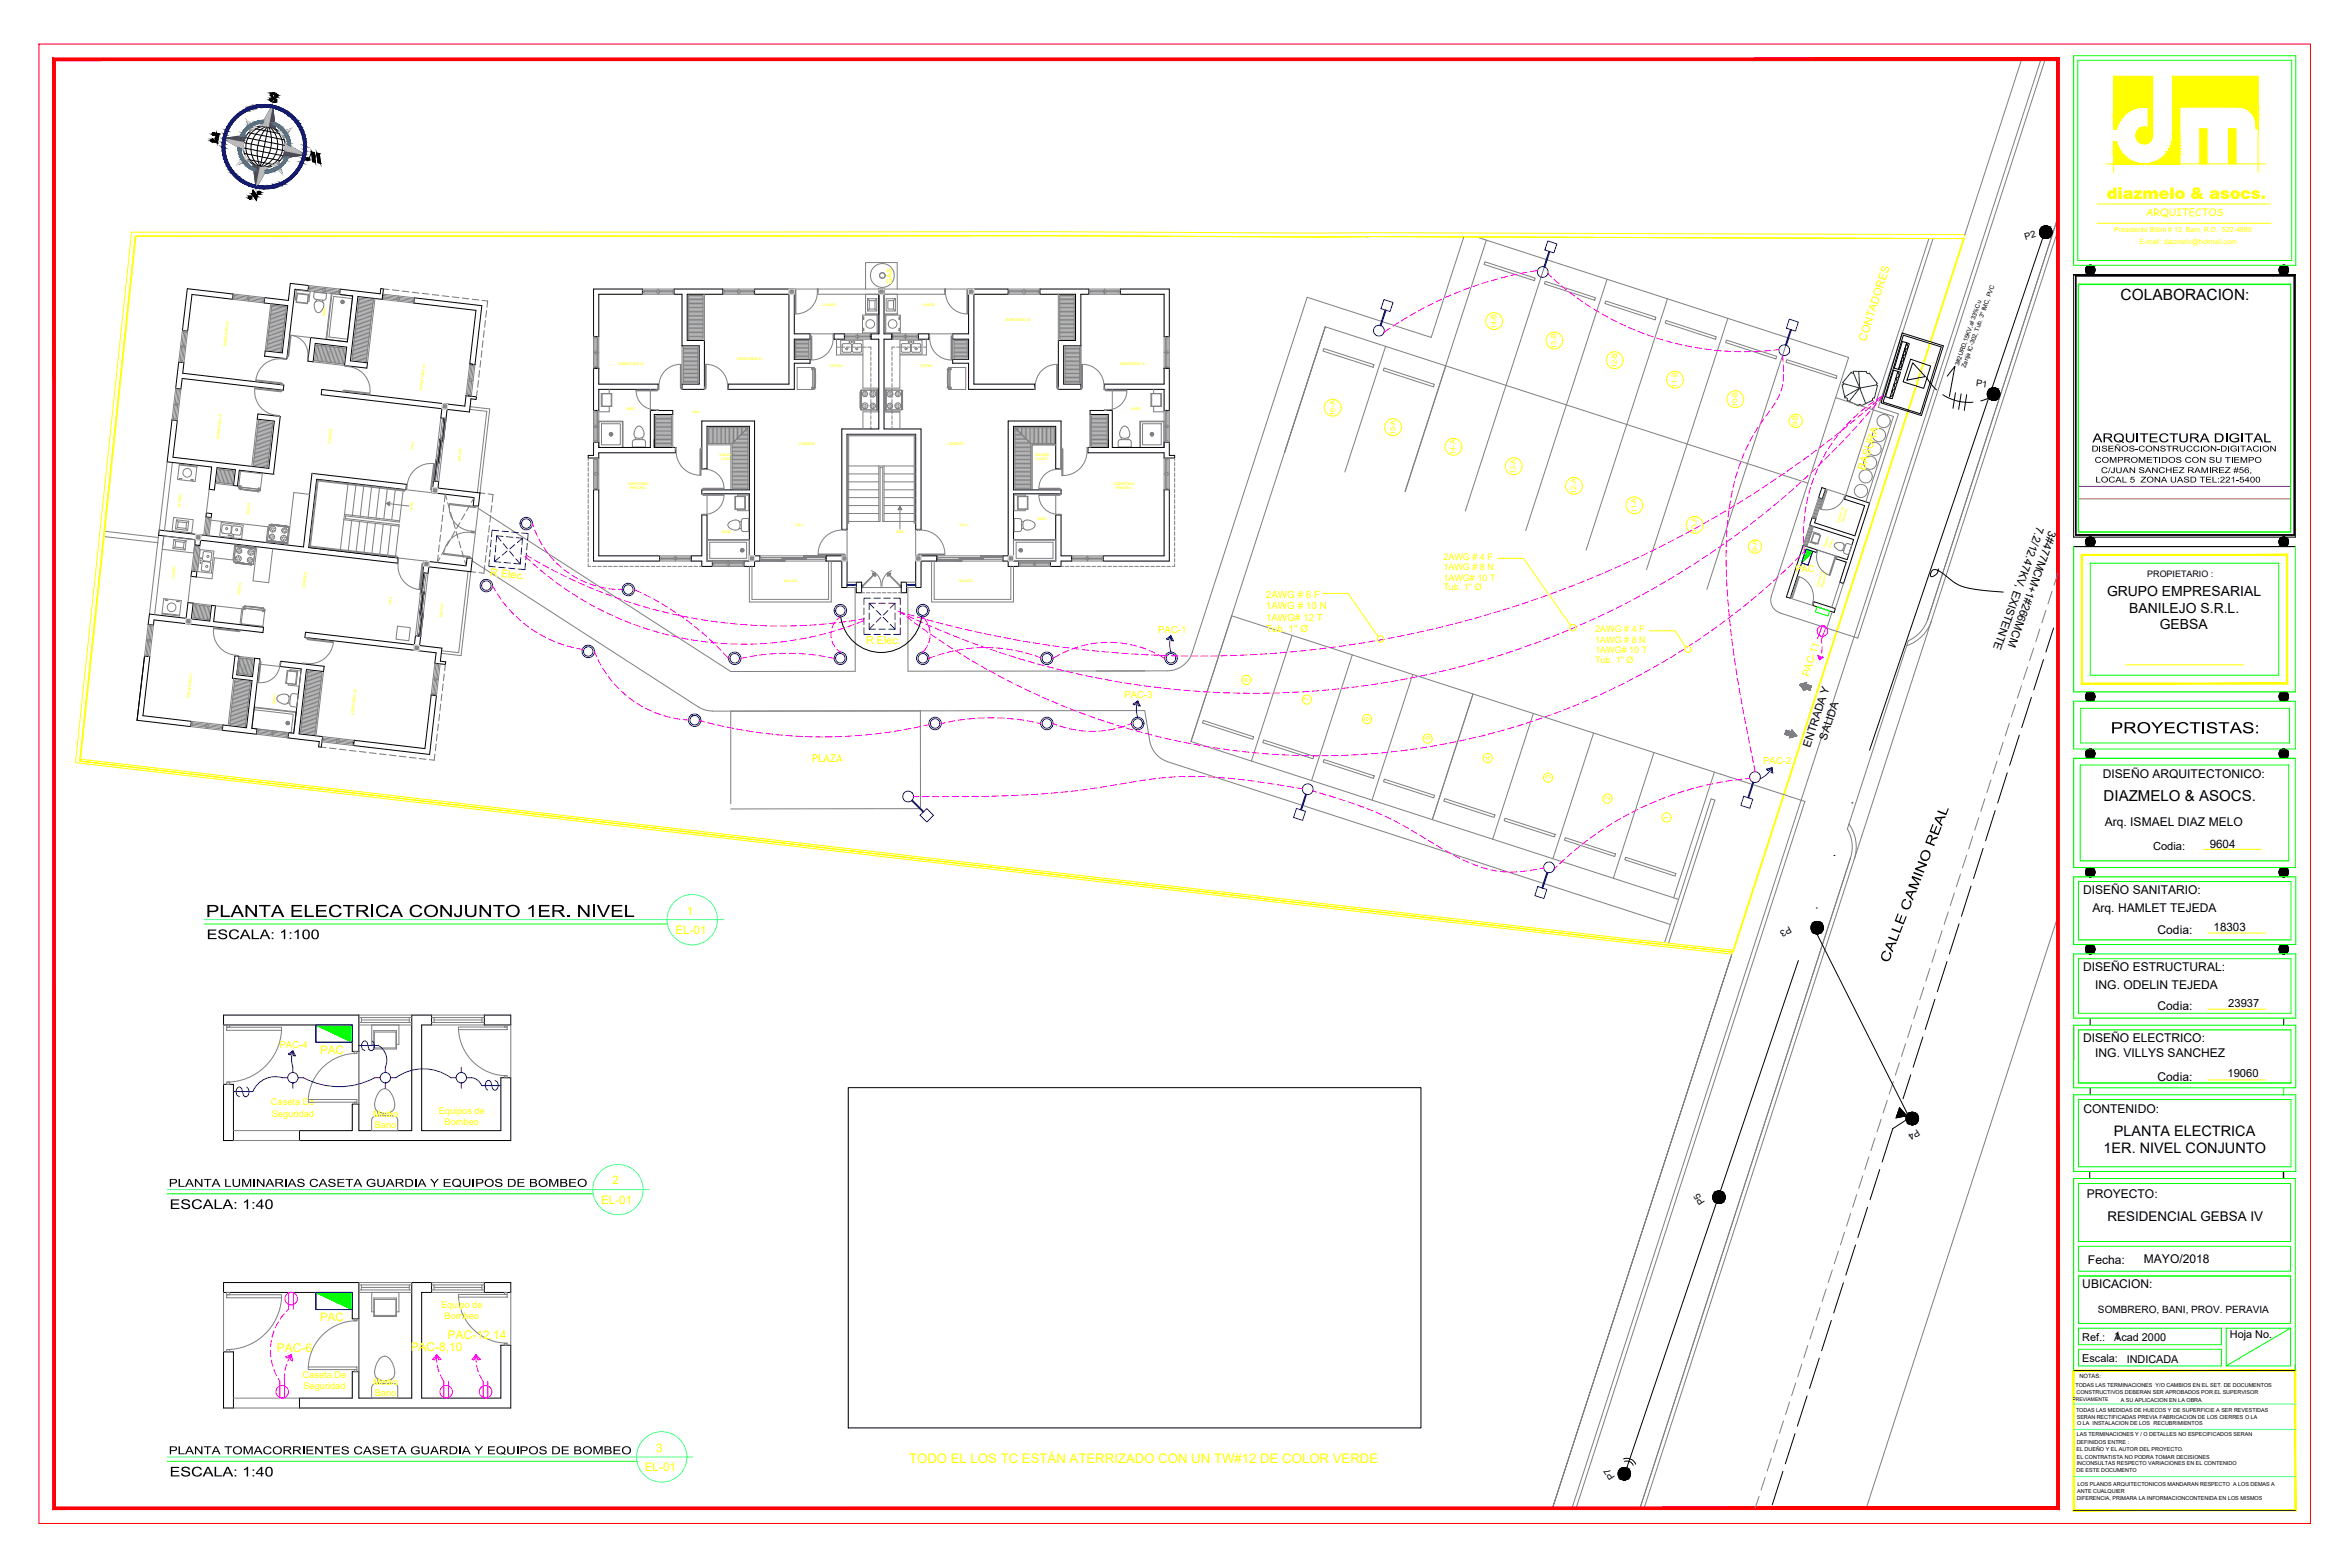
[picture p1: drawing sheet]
<svg xmlns="http://www.w3.org/2000/svg" width="914mm" height="610mm" viewBox="0 0 914 610" stroke-linecap="round" stroke-linejoin="round" font-family="sans-serif">
<defs><g id="words">
<text font-size="7.3" x="80.1" y="356.7">PLANTA ELECTRICA CONJUNTO 1ER. NIVEL</text>
<text font-size="6.7" x="821.3" y="285.3">PROYECTISTAS:</text>
<text font-size="6.2" fill="#ff0" x="819.7" y="77.3">diazmelo &amp; asocs.</text>
<text font-size="6" x="825.1" y="116.8">COLABORACION:</text>
<text font-size="5.9" x="818.5" y="311.7">DIAZMELO &amp; ASOCS.</text>
<g font-size="5.8">
<text x="80.6" y="365.3">ESCALA: 1:100</text>
<text x="734.8" y="374.8" transform="rotate(-69 734.8 374.8)">CALLE CAMINO REAL</text>
<text x="66.2" y="470.3">ESCALA: 1:40</text>
<text x="66.2" y="574.4">ESCALA: 1:40</text>
</g>
<g font-size="5.6">
<text x="822.5" y="441.7">PLANTA ELECTRICA</text>
<text x="818.5" y="448.6">1ER. NIVEL CONJUNTO</text>
</g>
<g font-size="5.4">
<text x="814.2" y="172.1">ARQUITECTURA DIGITAL</text>
<text x="819.9" y="231.8">GRUPO EMPRESARIAL</text>
<text x="828.5" y="238.3">BANILEJO S.R.L.</text>
<text x="840.4" y="244.8">GEBSA</text>
</g>
<text font-size="5.2" x="820" y="474.9">RESIDENCIAL GEBSA IV</text>
<text font-size="5.1" fill="#ff0" x="353.7" y="569.2">TODO EL LOS TC ESTÁN ATERRIZADO CON UN TW#12 DE COLOR VERDE</text>
<g font-size="4.8">
<text x="65.7" y="461.7">PLANTA LUMINARIAS CASETA GUARDIA Y EQUIPOS DE BOMBEO</text>
<text x="65.7" y="565.7">PLANTA TOMACORRIENTES CASETA GUARDIA Y EQUIPOS DE BOMBEO</text>
</g>
<g font-size="4.7">
<text x="818.2" y="302.6">DISEÑO ARQUITECTONICO:</text>
<text x="819" y="321.5">Arq. ISMAEL DIAZ MELO</text>
<text x="810.5" y="347.9">DISEÑO SANITARIO:</text>
<text x="814.2" y="354.7">Arq. HAMLET TEJEDA</text>
<text x="839.5" y="363.4">Codia:</text>
<text x="810.5" y="377.7">DISEÑO ESTRUCTURAL:</text>
<text x="815.3" y="384.8">ING. ODELIN TEJEDA</text>
<text x="839.5" y="393.1">Codia:</text>
<text x="810.5" y="405.3">DISEÑO ELECTRICO:</text>
<text x="815.3" y="411.3">ING. VILLYS SANCHEZ</text>
<text x="839.5" y="420.6">Codia:</text>
<text x="810.7" y="432.9">CONTENIDO:</text>
<text x="811.9" y="465.9">PROYECTO:</text>
<text x="812.4" y="491.6">Fecha:</text>
<text x="834.2" y="491.5">MAYO/2018</text>
<text x="810.2" y="501">UBICACION:</text>
</g>
<g font-size="4.7" fill="#ff0">
<text x="174.2" y="520.9">PAC-12,14</text>
<text x="107.7" y="525.8">PAC-6</text>
<text x="159.8" y="525.5">PAC-8,10</text>
</g>
<g font-size="4.6" fill="#ff0">
<text x="267.3" y="355.8">1</text>
<text x="262.8" y="363.4">EL-01</text>
<text x="238.4" y="460.8">2</text>
<text x="233.9" y="468.4">EL-01</text>
<text x="255.4" y="564.8">3</text>
<text x="250.9" y="572.4">EL-01</text>
</g>
<g font-size="4.5">
<text x="859.8" y="329.8">9604</text>
<text x="861.3" y="362.4">18303</text>
<text x="822.6" y="521.3">1</text>
</g>
<g font-size="4.5" fill="#ff0">
<text x="124.5" y="409.9">PAC</text>
<text x="124.5" y="514">PAC</text>
</g>
<g font-size="4.4">
<text x="792.6" y="204.6" transform="rotate(110 792.6 204.6)">7.2/12.47KV, EXISTENTE</text>
<text x="797.3" y="206.3" transform="rotate(110 797.3 206.3)">3#477MCM+1#266MCM</text>
<text x="867.1" y="391.6">23937</text>
<text x="866.7" y="419.1">19060</text>
</g>
<g font-size="4.3" fill="#ff0">
<text x="726" y="132.9" transform="rotate(-72 726 132.9)">CONTADORES</text>
<text x="725.7" y="183.3" transform="rotate(-72 725.7 183.3)">BASURA</text>
<text x="316" y="296.4">PLAZA</text>
</g>
<g font-size="4.3">
<text x="704.4" y="291" transform="rotate(-72 704.4 291)">ENTRADA Y</text>
<text x="710.8" y="288.1" transform="rotate(-72 710.8 288.1)">SALIDA</text>
<text x="837.8" y="330.6">Codia:</text>
</g>
<g font-size="4.2" fill="#ff0">
<text x="190.6" y="224.2" transform="rotate(5 190.6 224.2)">R</text>
<text x="194.8" y="224.6" transform="rotate(6 194.8 224.6)">E</text>
<text x="197.6" y="224.9" transform="rotate(5 197.6 224.9)">lec</text>
<text x="203" y="225.4" transform="rotate(6 203 225.4)">.</text>
<text x="337" y="250.7">R Elec.</text>
</g>
<g font-size="4.2">
<text x="810.2" y="521.5">Ref.:</text>
<text x="822.6" y="521.5">Acad 2000</text>
<text x="867.6" y="520.4">Hoja No.</text>
<text x="810.2" y="529.8">Escala:</text>
<text x="827.5" y="530.1">INDICADA</text>
</g>
<text font-size="4" fill="#ff0" x="835.1" y="84.2">ARQUITECTOS</text>
<text font-size="3.9" fill="#ff0" x="703.8" y="263.4" transform="rotate(-72 703.8 263.4)">PAC-11</text>
<text font-size="3.9" x="816.3" y="511">SOMBRERO, BANI, PROV. PERAVIA</text>
<g font-size="3.8" fill="#ff0">
<text x="492.6" y="232.7">2AWG # 6 F</text>
<text x="492.6" y="237.1">1AWG # 10 N</text>
<text x="492.6" y="241.7">1AWG# 12 T</text>
<text x="492.6" y="245.7">Tub. 1'' Ø</text>
</g>
<g font-size="3.7" fill="#ff0">
<text x="450.7" y="246.3">PAC-1</text>
<text x="437.5" y="271.7">PAC-3</text>
<text x="686.1" y="297.1">PAC-2</text>
<text x="108.8" y="407.8">PAC-4</text>
</g>
<g font-size="3.6">
<text x="788.1" y="93.3" transform="rotate(-15 788.1 93.3)">P2</text>
<text x="768.8" y="150.3" transform="rotate(7 768.8 150.3)">P1</text>
<text x="696.2" y="360.1" transform="rotate(151 696.2 360.1)">P3</text>
<text x="745.9" y="439.3" transform="rotate(147 745.9 439.3)">P4</text>
<text x="663.4" y="467.7" transform="rotate(-123 663.4 467.7)">P5</text>
<text x="628.4" y="574.5" transform="rotate(-123 628.4 574.5)">P7</text>
</g>
<g font-size="3.6" fill="#ff0">
<text x="698.6" y="222.6">PAC</text>
<text x="105.4" y="430.1">Caseta De</text>
<text x="105.8" y="434.4">Seguridad</text>
<text x="145.1" y="434.7">Medio</text>
<text x="170.7" y="433.3">Equipos de</text>
<text x="173" y="437.6">Bombeo</text>
<text x="145.8" y="439">Bano</text>
<text x="171.6" y="508.9">Equipo de</text>
<text x="173" y="513.2">Bombeo</text>
<text x="117.8" y="536">Caseta De</text>
<text x="145.1" y="538.8">Medio</text>
<text x="118.1" y="540.3">Seguridad</text>
<text x="145.8" y="543.1">Bano</text>
</g>
<g font-size="3.5">
<text x="813.9" y="175.6">DISEÑOS-CONSTRUCCION-DIGITACION</text>
<text x="815" y="180">COMPROMETIDOS CON SU TIEMPO</text>
<text x="817.5" y="184">C/JUAN SANCHEZ RAMIREZ #56,</text>
<text x="815.4" y="187.7">LOCAL 5 ZONA UASD TEL:221-5400</text>
<text x="835.5" y="224.3">PROPIETARIO :</text>
</g>
<g font-size="3.5" fill="#ff0">
<text x="561.6" y="217.7">2AWG # 4 F</text>
<text x="561.6" y="221.7">1AWG # 8 N</text>
<text x="561.6" y="225.9">1AWG# 10 T</text>
<text x="561.6" y="229.6">Tub. 1'' Ø</text>
<text x="620.7" y="245.9">2AWG # 4 F</text>
<text x="620.7" y="250">1AWG # 8 N</text>
<text x="620.7" y="254.1">1AWG# 10 T</text>
<text x="620.7" y="257.8">Tub. 1'' Ø</text>
</g>
<g font-size="2.9" fill="#ff0">
<text x="347.1" y="110.4" transform="rotate(-90 347.1 110.4)">GAS</text>
<text x="582.2" y="128.1" transform="rotate(-90 582.2 128.1)">14-B</text>
<text x="605.7" y="135.6" transform="rotate(-90 605.7 135.6)">13-B</text>
<text x="629.2" y="143.3" transform="rotate(-90 629.2 143.3)">12-B</text>
<text x="652.6" y="150.8" transform="rotate(-90 652.6 150.8)">11-B</text>
<text x="519.5" y="161.8" transform="rotate(-90 519.5 161.8)">16-A</text>
<text x="676.1" y="158.5" transform="rotate(-90 676.1 158.5)">10-B</text>
<text x="699.6" y="165.9" transform="rotate(-90 699.6 165.9)">9-B</text>
<text x="543" y="169.3" transform="rotate(-90 543 169.3)">15-A</text>
<text x="566.4" y="177" transform="rotate(-90 566.4 177)">14-A</text>
<text x="589.9" y="184.5" transform="rotate(-90 589.9 184.5)">13-A</text>
<text x="613.4" y="192.2" transform="rotate(-90 613.4 192.2)">12-A</text>
<text x="636.8" y="199.7" transform="rotate(-90 636.8 199.7)">11-A</text>
<text x="660.3" y="207.3" transform="rotate(-90 660.3 207.3)">10-A</text>
<text x="683.8" y="214.8" transform="rotate(-90 683.8 214.8)">9-A</text>
<text x="485.9" y="265.2" transform="rotate(-90 485.9 265.2)">8</text>
<text x="509.4" y="272.8" transform="rotate(-90 509.4 272.8)">7</text>
<text x="532.8" y="280.4" transform="rotate(-90 532.8 280.4)">6</text>
<text x="556.3" y="288" transform="rotate(-90 556.3 288)">5</text>
<text x="579.8" y="295.5" transform="rotate(-90 579.8 295.5)">4</text>
<text x="603.3" y="303.2" transform="rotate(-90 603.3 303.2)">3</text>
<text x="626.3" y="311.3" transform="rotate(-90 626.3 311.3)">2</text>
<text x="649.3" y="318.9" transform="rotate(-90 649.3 318.9)">1</text>
</g>
<g font-size="2.7" fill="#ff0">
<text x="822.6" y="90.1">Presidente Billini # 12, Bani, R.D. 522-4989</text>
<text x="832.5" y="95">E-mail: diazmelo@hotmail.com</text>
</g>
<g font-size="2.4">
<text x="762.2" y="142.4" transform="rotate(-71 762.2 142.4)">3#2URD,15KV,al 33%Cu</text>
<text x="764.8" y="143.3" transform="rotate(-71 764.8 143.3)">Zanja IC-302, Tub. 3'' IMC, PVC</text>
</g>
<text font-size="2.3" x="809.1" y="535.9">NOTAS:</text>
<g font-size="2.1">
<text x="807.5" y="539.7">TODAS LAS TERMINACIONES Y/O CAMBIOS EN EL SET. DE DOCUMENTOS</text>
<text x="808" y="542.4">CONSTRUCTIVOS DEBERAN SER APROBADOS POR EL SUPERVISOR</text>
<text x="825.2" y="545.3">A SU APLICACION EN LA OBRA</text>
<text x="807.8" y="549.3">TODAS LAS MEDIDAS DE HUECOS Y DE SUPERFICIE A SER REVESTIDAS</text>
<text x="808.1" y="551.9">SERAN RECTIFICADAS PREVIA FABRICACION DE LOS CIERRES O LA</text>
<text x="808.3" y="554.4">O LA INSTALACION DE LOS RECUBRIMIENTOS</text>
<text x="808.1" y="561.7">DEFINIDOS ENTRE :</text>
<text x="808.1" y="558.7">LAS TERMINACIONES Y / O DETALLES NO ESPECIFICADOS SERAN</text>
<text x="808" y="564.5">EL DUEÑO Y EL AUTOR DEL PROYECTO.</text>
<text x="808.1" y="569.9">INCONSULTAS RESPECTO VARIACIONES EN EL CONTENIDO</text>
<text x="808.1" y="567.5">EL CONTRATISTA NO PODRA TOMAR DECISIONES</text>
<text x="808" y="572.5">DE ESTE DOCUMENTO</text>
<text x="808.2" y="580.7">ANTE CUALQUIER</text>
<text x="808.3" y="578.2">LOS PLANOS ARQUITECTONICOS MANDARAN RESPECTO A LOS DEMAS A</text>
<text x="808" y="583.5">DIFERENCIA, PRIMARA LA INFORMACIONCONTENIDA EN LOS MISMOS</text>
</g>
<text font-size="2" fill="#ff0" x="95.7" y="261.7" transform="rotate(-84 95.7 261.7)">CRB</text>
<text font-size="2" x="806.4" y="545.2">PREVIAMENTE</text>
<g font-size="1.4" fill="#ff0">
<text x="320.2" y="118.9">LAVADO</text>
<text x="358.8" y="118.9">LAVADO</text>
<text x="126.5" y="123" transform="rotate(-83 126.5 123)">BAÑO</text>
<text x="391.2" y="124.9">DORMITORIO #2</text>
<text x="88" y="134.7" transform="rotate(-83 88 134.7)">DORMITORIO #2</text>
<text x="128.3" y="138.9" transform="rotate(-83 128.3 138.9)">CRB</text>
<text x="240.7" y="142.1">DORMITORIO #2</text>
<text x="286.8" y="139.9">DORMITORIO #3</text>
<text x="322.9" y="142.7">COCINA</text>
<text x="358.1" y="142.7">COCINA</text>
<text x="435.8" y="142.1">DORMITORIO #1</text>
<text x="164.3" y="151.7" transform="rotate(-83 164.3 151.7)">DORMITORIO #3</text>
<text x="243.7" y="159.5">BAÑO</text>
<text x="269.4" y="160.7">HALL</text>
<text x="440.3" y="159.5">BAÑO</text>
<text x="85.3" y="170.8" transform="rotate(-83 85.3 170.8)">DORMITORIO #1</text>
<text x="128.6" y="172.8" transform="rotate(-83 128.6 172.8)">COMEDOR</text>
<text x="310.9" y="173.3">COMEDOR</text>
<text x="368.8" y="173.3">COMEDOR</text>
<text x="160.7" y="175" transform="rotate(-84 160.7 175)">SALA</text>
<text x="179.1" y="179.5" transform="rotate(-83 179.1 179.5)">BALCÓN</text>
<text x="280" y="177.4">WALKING</text>
<text x="280.5" y="179.1">CLOSET</text>
<text x="402.6" y="177.4">WALKING</text>
<text x="403" y="179.1">CLOSET</text>
<text x="244.3" y="188.6">DORMITORIO</text>
<text x="245.1" y="190.2">PRINCIPAL</text>
<text x="433.4" y="188.6">DORMITORIO</text>
<text x="434.2" y="190.2">PRINCIPAL</text>
<text x="70.1" y="197.4" transform="rotate(-83 70.1 197.4)">LAVADO</text>
<text x="96.9" y="200.5" transform="rotate(-83 96.9 200.5)">COCINA</text>
<text x="160.5" y="198.6" transform="rotate(-83 160.5 198.6)">SUBE</text>
<text x="403.7" y="202.2">BAÑO</text>
<text x="715.6" y="203.3" transform="rotate(-72 715.6 203.3)">Equipo de</text>
<text x="717.4" y="203.2" transform="rotate(-72 717.4 203.2)">Bombeo</text>
<text x="281" y="207.3">BAÑO</text>
<text x="309.4" y="204.7">SALA</text>
<text x="348.6" y="207.3">SUBE</text>
<text x="373.4" y="204.7">SALA</text>
<text x="710.6" y="212.8" transform="rotate(-72 710.6 212.8)">Medio</text>
<text x="712.3" y="213.1" transform="rotate(-72 712.3 213.1)">Bano</text>
<text x="67.8" y="225.3" transform="rotate(-83 67.8 225.3)">LAVADO</text>
<text x="305.1" y="226.2">BALCÓN</text>
<text x="373.3" y="226.2">BALCÓN</text>
<text x="93.3" y="231.6" transform="rotate(-83 93.3 231.6)">COCINA</text>
<text x="118.7" y="228.7" transform="rotate(-83 118.7 228.7)">COMEDOR</text>
<text x="707.5" y="228.5" transform="rotate(-72 707.5 228.5)">Caseta De</text>
<text x="709.1" y="228.9" transform="rotate(-72 709.1 228.9)">Seguridad</text>
<text x="152.1" y="235.4" transform="rotate(-84 152.1 235.4)">SALA</text>
<text x="172.1" y="240" transform="rotate(-84 172.1 240)">BALCÓN</text>
<text x="73.8" y="271.6" transform="rotate(-83 73.8 271.6)">DORMITORIO #1</text>
<text x="107.1" y="273.8" transform="rotate(-83 107.1 273.8)">BAÑO</text>
<text x="137.7" y="278" transform="rotate(-83 137.7 278)">DORMITORIO #2</text>
</g>
</g></defs>
<!-- layer: Dimension -->
<path d="M533.3 92l-21.7 .2" fill="none" stroke="#000" stroke-width=".39"/>
<!-- layer: MB -->
<g fill="none" stroke="#808080" stroke-width=".39">
<path d="M750.6 92.8l-32.4 99.9M752.2 92.8l-21.3 65.7 7.8 2.5-11.2 34.7M342 112.4h-23.7v2.1h23.7M344 112.4h23.6v2.1h-23.6M728.9 159.5l7.9 2.5-10.8 33.2M715.9 226.5l-3.2 9.8M717.3 227l-3.2 9.8M647.7 366.7l18.1-55.9 1.5 .5-18 55.6M90.8 439.8h25.7M90.8 443.7h25.7M90.8 543.9h25.7M90.8 547.8h25.7"/>
<circle cx="729.4" cy="174.6" r="2.56"/>
<circle cx="731.1" cy="169.3" r="2.56"/>
<circle cx="732.9" cy="163.8" r="2.56"/>
<circle cx="724.1" cy="191" r="2.56"/>
<circle cx="725.9" cy="185.3" r="2.56"/>
<circle cx="727.7" cy="180" r="2.56"/>
</g>
<!-- layer: A-GENM -->
<g fill="none" stroke="#808080" stroke-width=".39">
<path d="M786.6 23.1l-22.1 68.2M794.2 23.1l-182.5 563.6M795.8 23.1l-72.9 225.1-30.4-9.8M569.6 92.2l-12.7 39.1-48.3-15.6-44.7 138.2a10.3 10.3 0 0 1-9.8 7.1h-27.6M574.6 92.2l144.7 46.9-30.1 92.8M578.3 93.4l-31.6 97.8M800.8 84.5l-50.7 156.4a13.8 13.8 0 0 1-7.6 8.4l-23.7 73.2a13.9 13.9 0 0 1 1.2 11.2l-81.9 253M800.8 89.5l-79.3 244.7M577.8 101.9l19.6 6.3-.4 1-19.5-6.3zM601.2 109.5l19.6 6.3-.3 1-19.6-6.4zM601.8 101l-31.6 97.8M624.8 117.1l19.5 6.3-.3 1-19.6-6.3z"/>
<path d="M625.3 108.6l-31.6 97.8M648.8 116.2l-31.6 97.8M515.1 135.6l19.6 6.3-.4 1-19.5-6.3zM539.1 134.7l-15.8 48.9M648.2 124.7l19.6 6.3-.3 1-19.6-6.4zM671.8 132.3l19.5 6.3-.3 1-19.6-6.3zM672.3 123.8l-31.6 97.8M695.2 139.9l19.6 6.3-.3 1-19.6-6.3zM695.8 131.4l-31.6 97.8M182.8 159.3l6.6 .7-3.7 31.6M182.9 158.2l7.7 .9-3.8 32.7M538.6 143.2l19.5 6.3-.3 1-19.6-6.4z"/>
<path d="M562.6 142.3l-15.8 48.9M714.2 154.7l14.7 4.8M65.1 179.7l-3.1 26.5M67.1 179.9l-3.1 26.6M106.4 184.5h.1M121.4 184.2h.1M186 197.7l98.3 63.5h48.5l-.1-32.8M703.5 188l-187.9-60.9-52.2 161.4 189.7 61.4M710.3 190.2l7.9 2.5M40.2 208.7l21.4 2.5M40.5 206.6l21.3 2.5M61.7 208.2l-3.5 30.7"/>
<path d="M62 206.2h.1M63.7 208.5l-3.5 30.6M183.7 218.1l88 56.9a10.3 10.3 0 0 0 5.6 1.6M182.1 222.3l-3.6 31.6-6.6-.7M183.2 222.4l-3.8 32.7-7.7-.9M353.3 228.4v32.7l92.2-.1M479.2 239.6l223.1 72.2-89 274.9M689.3 231.9a5.1 5.1 0 0 0 3.3 6.5M712.9 238l-2.1 6.3M502.7 247.2l-15.8 48.9M526.2 254.8l-15.8 48.9M751.6 241.3a15.4 15.4 0 0 1-9.6 9.9"/>
<path d="M277.3 276.6l168.1-.2 2 11.8a10.3 10.3 0 0 0 6.9 8.1M549.7 262.4l-15.8 48.9M596.6 277.6l-15.8 48.9M454.3 296.3l195.7 63.4M468.2 280.3l19.6 6.3-.3 1-19.6-6.3zM491.7 287.9l19.5 6.3-.3 1-19.6-6.3zM515.2 295.5l19.5 6.3-.3 1-19.6-6.3zM620.1 285.2l-15.8 48.9M643.6 292.8l-15.9 48.9M284.3 312.7v-36.1h73.8l.1 38-73.9 .1M538.6 303.1l19.6 6.3-.3 1-19.6-6.3zM557.3 318.9l15.9-48.9-15.9 48.9"/>
<path d="M562.1 310.7l19.6 6.3-.4 1-19.5-6.3zM585.6 318.3l19.5 6.3-.3 1-19.6-6.3zM667.1 300.4l-15.9 48.9M609.1 325.9l19.5 6.3-.3 1-19.6-6.3zM632.5 333.5l19.6 6.3-.3 1-19.6-6.3zM719.5 320.6a15.4 15.4 0 0 1 2 13.6M721.5 334.2l-81.8 252.5M800.8 356.4l-74.6 230.3M673.9 371.2l-69.8 215.5 69.5-214.5M198.7 398.7v20.6M198.7 502.8v20.5"/>
</g>
<!-- layer: A-WALL -->
<g fill="none" stroke="#000" stroke-width=".39">
<path d="M72.9 112.3l17.8 2.1-.2 2-15.8-1.8-1.7 14.2-2-.2zM103 115.8l9.2 1.1 .8-6.7 7.1 .9-.3 2-5-.6-3.2 27.1-8.7-1 .3-2.1 6.6 .8 2.2-18.4-9.2-1zM132.4 112.5l15.5 1.8 .3-2 1 .1-.5 4.1-9.4-1.1-3 25 6.7 .7-.3 2.1-8.6-1 .8-7.2-12.2-1.4-.9 7.2-2-.3 1.1-9.2 14.3 1.7 2-17.9-5-.5zM161.2 115.9l26.3 3-2.7 23-2-.3 2.4-20.9-24.2-2.8zM231 112.4h19v2.1h-17v16.4h-2zM262.3 112.4h18.9v2.1h-13.8v18h6.7v19h-8.7v-2.1h6.7v-14.9h-6.7v-20h-3.1zM293.6 112.4h15.5v17.5h6.1v2.1h-6.1v7.8h6.1v1.5h-6.1v10.2h-25.7v-2.1h23.6v-34.9h-13.4zM376.9 112.4h15.4v2.1h-13.3v34.9h23.6v2.1h-25.7v-10.2h-6.2v-1.5h6.2v-7.8h-6.2v-2.1h6.2zM404.7 112.4h19v2.1h-3.1v20h-6.7v14.9h6.7v2.1h-8.8v-19h6.7v-18h-13.8zM436 112.4h19v18.5h-2v-16.4h-17zM324.5 129.9h4.1v2.1h-4.1zM338.9 129.9v2.1h3.1v34.9h-14.4v39.1h2v-37h26.7v37h2.1v-39.1h-14.4v-34.9h3.1v-2.1"/>
<path d="M338.9 129.9h3.1v-17.5h2v17.5h3.1M338.9 129.9v2.1M347.1 129.9v2.1M357.4 129.9h4.1v2.1h-4.1zM69.5 140.9l2.1 .2-.5 4.1 39.3 4.6-.2 2-39.3-4.6-.5 4.1-2-.2zM125.2 151.5l55.7 6.5 .4-4.1 4.1 .5-.1 1-2.1-.2-.5 5.1-8.7-1-.4 3.5-2.1-.2 .4-3.6-46.9-5.5zM181.3 153.9l2.1 .2M231 143.3h2v6.1h23.1v2.1h-23.1v8.2h-2M231 143.3h2h-2M231 143.3v16.4M231 159.7h2M424.2 159.7h8.6v14.4h20.2v-2.1h2v5.2h2.1v1h-4.1v-2.1h-29.7v-2h7.9v-12.9h-7z"/>
<path d="M453 159.7h2M455 143.3h-2v6.1h-23.2v2.1h23.2v8.2h2M455 143.3h-2h2M455 143.3v16.4M66.9 163.4l2.1 .2-1.7 14.3 37.3 4.3 2.2-18.4-6.7-.7 .3-2.1 8.6 1-2.6 22.5-13.3-1.6-.7 6.2-1.5-.2 .7-6.1-7.2-.9-1 8.7-2-.2 1-8.7-17.3-2zM231 172h2v2.1h20.1v-14.4h8.7v1.5h-7.2v12.9h8.2v2h-29.8v2.1h-4.1v-1h2.1zM273.1 163.8h20.5v52.4h2.1v2.1h-2.1v2h-4.1v-2h2.1v-26.2h-18.5v-1.5h18.5v-24.7h-16.5v16.4h-2zM392.3 163.8h20.6v18.5h-2.1v-16.4h-16.4v24.7h18.5v1.5h-18.5v26.2h2v2h-4.1v-2h-2v-2.1h2zM80.3 199.6l2.1 .2-.2 1.5-2.1-.2zM168.7 187.1l2 .2-.3 2.6 16.4 1.9-.6 5.1-2.1-.3 .4-3-16.4-1.9zM231 190.5h2v25.7h23.6v2.1h-25.6zM453 190.5h2v27.8h-25.7v-2.1h23.7z"/>
<path d="M708.9 189.7l1.4 .5-1.2 3.9-1.5-.5zM62 206.2l56.1 6.6 3.3-28.6 36.8 4.2-.3 2.1-34.7-4.1-3.1 26.6 34.7 4-.2 2.1-76.6-9-.2 2.1-2-.2 .2-2.1-14.3-1.7zM165 218.2l16.4 1.9 .3-3.1 2.1 .3-.6 5.1-16.3-1.9-.3 2.6-2.1-.3zM269 216.2v2.1M273.1 200.3h2v18h2.1v2h-4.1v-2h-4.1v-2.1h4.1zM321.4 216.2h8.2v12.4h-2v-10.3h-6.2zM356.3 216.2h8.3v2.1h-6.2v10.3h-2.1zM410.8 200.3h2.1v15.9h4.1v2.1h-4.1v2h-4.1v-2h2zM417 216.2v2.1M701.6 212.2l5.4 1.7-.3 1-3.9-1.2-6.2 19-1.5-.5zM705.1 201.4l1.5 .5-.5 1.5 15.6 5 3.8-11.7-7.8-2.5 .5-1.5 9.3 3-10.2 31.3-1.4-.5 2.5-7.8-3.9-1.3 .3-.9 3.9 1.2 2.6-7.8-17.1-5.6zM58.2 238.9l14.2 1.6 .7-6.1 2.1 .3-.7 6.1 7.1 .8 .7-6.1 1.5 .2-.7 6.1 19.5 2.3-.3 2-42.4-4.9-.2 2-2.1-.2z"/>
<path d="M74.6 222.2l2 .2-.2 2.1-2.1-.3zM333.2 226.5h2.1v4.1h-2.1zM350.7 226.5h2v4.1h-2zM705.9 234.1l8.2 2.7-.4 1.5-8.3-2.8zM56.2 255.2l2.1 .3-2.7 22.9 18.9 2.2-.3 2.1-20.9-2.5zM91.4 255.2l1.5 .2-.8 7.1 6.1 .7 .9-7.1 2 .2-3.1 27 2 .3-.2 2-13.3-1.5 .2-2.1 9.2 1.1 2.2-18.3-7.7-.9zM109.3 257.3l16.8 1.9-.2 2-6.7-.7-2.8 25 9.1 1.1-.5 4.1-1-.2 .2-2-12.2-1.4 .3-2.1 2 .2 2.9-25-8.2-.9zM118.9 246l42.3 4.9 .5-3.6 2 .3-.4 3.5 8.6 1-.5 5.1 2 .3-.1 1-4.1-.5 .5-4-51.1-6zM137.8 288l27.5 3.2 2.5-20.9 2 .3-2.6 22.9-29.7-3.5zM87 394.9h52.6v14.1h-2.5v-10.3h-50.1zM160.2 394.9h7.7v3.8h-3.8v41.1h30.8v-20.5h3.8v24.4h-82.2v-3.9h20.6v-10.2h2.5v10.2h20.6zM188.5 394.9h10.2v3.8h-10.2z"/>
<path d="M87 421.9h3.8v21.8h-3.8zM87 498.9h52.6v14.1h-2.5v-10.2h-50.1zM160.2 498.9h7.7v3.9h-3.8v41.1h30.8v-20.6h3.8v24.5h-82.2v-3.9h20.6v-10.3h2.5v10.3h20.6zM188.5 498.9h10.2v3.9h-10.2zM87 525.9h3.8v21.9h-3.8z"/>
</g>
<!-- layer: SOLAR -->
<g fill="none" stroke="#ff0" stroke-width=".39">
<path d="M51.8 100h.1M51.8 99.8v.1M51.8 99.7h.1M51.8 99.4h.1M51.8 99.5v.1M51.8 99.1h.1M51.8 99.1v.2M51.9 98.8h.1M51.9 98.6v.1M51.9 98.8l-.1 .2M51.9 98.5h.1M51.9 98.2h.1"/>
<path d="M51.9 98.3v.1M52 97.9h.1M52 97.9v.2M52 97.5h.1M52 97.6v.2M52.1 97.2h.1M52.1 97.3l-.1 .2M52.1 97v.2M52.1 96.9h.1M52.1 96.6h.1M52.1 96.7v.2M52.1 96.3h.1"/>
<path d="M52.1 96.4v.2M52.2 96h.1M52.2 95.8v.1M52.2 96.1l-.1 .2M52.2 95.7h.1M52.2 95.4h.1M52.2 95.5v.1M52.3 95.1h.1M52.3 95.2v.1M52.3 94.8h.1M52.3 94.9v.1M52.3 94.6v.1"/>
<path d="M52.4 94.5h.1M52.4 94.2h.1M52.4 94.2v.2M52.4 93.9h.1M52.4 93.9v.2M52.4 93.6h.1M52.4 93.6v.2M52.5 93.3h.1M52.5 93h.1M52.5 93v.2M52.5 93.3l-.1 .2M52.5 92.6h.1"/>
<path d="M52.5 92.7v.2M52.6 92.3h.1M52.6 92.4l-.1 .2M52.6 92h.1M52.6 92.1v.1M52.7 91.9h-.1M52.8 91.9h.1M52.9 91.9h.1M53.1 91.9h.1M53.2 91.9h.1M53.4 91.9h.1M53.5 91.9h.1"/>
<path d="M53.7 91.9h.1M53.7 91.9h.2M54 91.9h.1M54.1 91.9h.1M54.3 91.9h.1M54.4 91.9h.2M54.6 91.9h.1M54.7 91.9h.1M54.9 91.9h.1M55 91.9h.1M55.2 91.9h.1M55.3 91.9h.2"/>
<path d="M55.5 91.9h.1M55.6 91.9h.2M55.9 91.9h.1M55.9 91.9h.2M56.2 91.9h.1M56.2 91.9h.2M56.5 91.9h.1M56.5 91.9h.2M56.8 91.9h.1M56.8 91.9h.2M57.1 91.9h.1M57.2 91.9h.1"/>
<path d="M57.4 91.9h.1M57.5 91.9h.1M57.7 91.9h.1M57.8 91.9h.1M58 91.9h.1M58.1 91.9h.1M58.3 91.9h.1M58.4 91.9h.1M58.6 91.9h.1M58.7 91.9h.2M58.9 91.9h.1M59 91.9h.2"/>
<path d="M59.3 91.9h.1M59.3 91.9h.2M59.5 91.9h.1M59.6 91.9h.2M59.8 91.9h.1M59.9 91.9h.2M60.2 91.9h.1M60.2 91.9h.2M60.5 91.9h.1M60.6 91.9h.1M60.8 91.9h.1M60.9 91.9h.1"/>
<path d="M61.1 91.9h.1M61.2 91.9h.1M61.4 91.9h.1M61.5 91.9h.1M61.7 91.9h.1M61.8 91.9h.1M62 91.9h.1M62.1 91.9h.2M62.3 91.9h.1M62.4 91.9h.2M62.6 91.9h.1M62.7 91.9h.2"/>
<path d="M62.9 91.9h.1M63 91.9h.2M63.2 91.9h.1M63.3 91.9h.2M63.6 91.9h.1M63.7 91.9h.1M63.9 91.9h.1M64 91.9h.1M64.2 91.9h.1M64.2 91.9h.2M64.5 91.9h.1M64.5 91.9h.2"/>
<path d="M64.8 91.9h.1M64.9 91.9h.1M65.1 91.9h.1M65.2 91.9h.1M65.4 91.9h.1M65.5 91.9h.1M65.7 91.9h.1M65.8 91.9h.1M66 91.9h.1M66.1 91.9h.1M66.3 91.9h.1M66.4 91.9h.2"/>
<path d="M66.7 91.9h.1M66.7 91.9h.2M67 91.9h.1M67 91.9h.2M67.3 91.9h.1M67.3 91.9h.2M67.5 91.9h.1M67.6 91.9h.2M67.9 91.9h.1M68 91.9h.1M68.2 91.9h.1M68.3 91.9h.1"/>
<path d="M68.5 91.9h.1M68.6 91.9h.1M68.8 91.9h.1M68.9 91.9h.1M69.1 91.9h.1M69.2 91.9h.1M69.4 91.9h.1M69.5 91.9h.2M69.7 91.9h.1M69.8 91.9h.2M70 91.9h.1M70.1 91.9h.2"/>
<path d="M70.3 91.9h.1M70.4 91.9h.2M70.6 91.9h.1M70.7 91.9h.2M71 91.9h.1M71 91.9h.2M71.3 91.9h.1M71.4 91.9h.1M71.6 91.9h.1M71.7 91.9h.1M71.9 91.9h.1M72 91.9h.1"/>
<path d="M72.2 91.9h.1M72.2 91.9h.2M72.5 91.9h.1M72.6 91.9h.1M72.8 91.9h.1M72.9 91.9h.2M73.1 91.9h.1M73.2 91.9h.1M73.4 91.9h.1M73.5 91.9h.1M73.7 91.9h.1M73.8 91.9h.2"/>
<path d="M74 91.9h.1M74.1 91.9h.2M74.4 91.9h.1M74.4 91.9h.2M74.7 91.9h.1M74.7 91.9h.2M75 91.9h.1M75 91.9h.2M75.3 91.9h.1M75.3 91.9h.2M75.6 91.9h.1M75.7 91.9h.1"/>
<path d="M75.9 91.9h.1M76 91.9h.1M76.2 91.9h.1M76.3 91.9h.1M76.5 91.9h.1M76.6 91.9h.1M76.8 91.9h.1M76.9 91.9h.1M77.1 91.9h.1M77.2 91.9h.2M77.4 91.9h.1M77.5 91.9h.2"/>
<path d="M77.8 91.9h.1M77.8 91.9h.2M78 91.9h.1M78.1 91.9h.2M78.3 91.9h.1M78.4 91.9h.2M78.7 91.9h.1M78.7 91.9h.2M79 91.9h.1M79.1 91.9h.1M79.3 91.9h.1M79.4 91.9h.1"/>
<path d="M79.6 91.9h.1M79.7 91.9h.1M79.9 91.9h.1M80 91.9h.1M80.2 91.9h.1M80.3 91.9h.1M80.5 91.9h.1M80.6 91.9h.2M80.8 91.9h.1M80.9 91.9h.2M81.1 91.9h.1M81.2 91.9h.2"/>
<path d="M81.4 91.9h.1M81.5 91.9h.2M81.7 91.9h.1M81.8 91.9h.2M82.1 91.9h.1M82.2 91.9h.1M82.4 91.9h.1M82.5 91.9h.1M82.7 91.9h.1M82.7 91.9h.2M83 91.9h.1M83 91.9h.2"/>
<path d="M83.3 91.9h.1M83.4 91.9h.1M83.6 91.9h.1M83.7 91.9h.1M83.9 91.9h.1M84 91.9h.1M84.2 91.9h.1M84.3 91.9h.1M84.5 91.9h.1M84.6 91.9h.1M84.8 91.9h.1M84.9 91.9h.2"/>
<path d="M85.2 91.9h.1M85.2 91.9h.2M85.5 91.9h.1M85.5 91.9h.2M85.8 91.9h.1M85.8 91.9h.2M86 91.9h.1M86.1 91.9h.2M86.4 91.9h.1M86.5 91.9h.1M86.7 91.9h.1M86.8 91.9h.1"/>
<path d="M87 91.9h.1M87.1 91.9h.1M87.3 91.9h.1M87.4 91.9h.1M87.6 91.9h.1M87.7 91.9h.1M87.9 91.9h.1M88 91.9h.2M88.2 91.9h.1M88.3 91.9h.2M88.5 91.9h.1M88.6 91.9h.2"/>
<path d="M88.8 91.9h.1M88.9 91.9h.2M89.1 91.9h.1M89.2 91.9h.2M89.5 91.9h.1M89.5 91.9h.2M89.8 91.9h.1M89.9 91.9h.1M90.1 91.9h.1M90.2 91.9h.1M90.4 91.9h.1M90.5 91.9h.1"/>
<path d="M90.7 91.9h.1M90.7 91.9h.2M91 91.9h.1M91.1 91.9h.1M91.3 91.9h.1M91.4 91.9h.2M91.6 91.9h.1M91.7 91.9h.1M91.9 91.9h.1M92 91.9h.1M92.2 91.9h.1M92.3 91.9h.2"/>
<path d="M92.5 91.9h.1M92.6 91.9h.2M92.9 91.9h.1M92.9 91.9h.2M93.2 91.9h.1M93.2 91.9h.2M93.5 91.9h.1M93.5 91.9h.2M93.8 91.9h.1M93.8 91.9h.2M94.1 91.9h.1M94.2 91.9h.1"/>
<path d="M94.4 91.9h.1M94.5 91.9h.1M94.7 91.9h.1M94.8 91.9h.1M95 91.9h.1M95.1 91.9h.1M95.3 91.9h.1M95.4 91.9h.1M95.6 91.9h.1M95.7 91.9h.2M95.9 91.9h.1M96 91.9h.2"/>
<path d="M96.3 91.9h.1M96.3 91.9h.2M96.5 91.9h.1M96.6 91.9h.2M96.8 91.9h.1M96.9 91.9h.2M97.2 91.9h.1M97.2 91.9h.2M97.5 91.9h.1M97.6 91.9h.1M97.8 91.9h.1M97.9 91.9h.1"/>
<path d="M98.1 91.9h.1M98.2 91.9h.1M98.4 91.9h.1M98.5 91.9h.1M98.7 91.9h.1M98.8 91.9h.1M99 91.9h.1M99.1 91.9h.2M99.3 91.9h.1M99.4 91.9h.2M99.6 91.9h.1M99.7 91.9h.2"/>
<path d="M99.9 91.9h.1M100 91.9h.2M100.2 91.9h.1M100.3 91.9h.2M100.6 91.9h.1M100.7 91.9h.1M100.9 91.9h.1M101 91.9h.1M101.2 91.9h.1M101.2 91.9h.2M101.5 91.9h.1M101.5 91.9h.2"/>
<path d="M101.8 91.9h.1M101.9 91.9h.1M102.1 91.9h.1M102.2 91.9h.1M102.4 91.9h.1M102.5 91.9h.1M102.7 91.9h.1M102.8 91.9h.1M103 91.9h.1M103.1 91.9h.1M103.3 91.9h.1M103.4 91.9h.2"/>
<path d="M103.7 91.9h.1M103.7 91.9h.2M104 91.9h.1M104 91.9h.2M104.3 91.9h.1M104.3 91.9h.2M104.5 91.9h.1M104.6 91.9h.2M104.9 91.9h.1M105 91.9h.1M105.2 91.9h.1M105.3 91.9h.1"/>
<path d="M105.5 91.9h.1M105.6 91.9h.1M105.8 91.9h.1M105.9 91.9h.1M106.1 91.9h.1M106.2 91.9h.1M106.4 91.9h.1M106.5 91.9h.2M106.7 91.9h.1M106.8 91.9h.2M107 91.9h.1M107.1 91.9h.2"/>
<path d="M107.3 91.9h.1M107.4 91.9h.2M107.6 91.9h.1M107.7 91.9h.2M108 91.9h.1M108 91.9h.2M108.3 91.9h.1M108.4 91.9h.1M108.6 91.9h.1M108.7 91.9h.1M108.9 91.9h.1M109 91.9h.1"/>
<path d="M109.2 91.9h.1M109.2 91.9h.2M109.5 91.9h.1M109.6 91.9h.1M109.8 91.9h.1M109.9 91.9h.2M110.1 91.9h.1M110.2 91.9h.1M110.4 91.9h.1M110.5 91.9h.1M110.7 91.9h.1M110.8 91.9h.2"/>
<path d="M111 91.9h.1M111.1 91.9h.2M111.4 91.9h.1M111.4 91.9h.2M111.7 91.9h.1M111.7 91.9h.2M112 91.9h.1M112 91.9h.2M112.3 91.9h.1M112.3 91.9h.2M112.6 91.9h.1M112.7 91.9h.1"/>
<path d="M112.9 91.9h.1M113 91.9h.1M113.2 91.9h.1M113.3 91.9h.1M113.5 91.9h.1M113.6 91.9h.1M113.8 91.9h.1M113.9 91.9h.1M114.1 91.9h.1M114.2 91.9h.2M114.4 91.9h.1M114.5 91.9h.2"/>
<path d="M114.8 91.9h.1M114.8 91.9h.2M115 91.9h.1M115.1 91.9h.2M115.3 91.9h.1M115.4 91.9h.2M115.7 91.9h.1M115.7 91.9h.2M116 91.9h.1M116.1 91.9h.1M116.3 91.9h.1M116.4 91.9h.1"/>
<path d="M116.6 91.9h.1M116.7 91.9h.1M116.9 91.9h.1M117 91.9h.1M117.2 91.9h.1M117.3 91.9h.1M117.5 91.9h.1M117.6 91.9h.2M117.8 91.9h.1M117.9 91.9h.2M118.1 91.9h.1M118.2 91.9h.1"/>
<path d="M118.4 91.9h.1M118.5 91.9h.2M118.7 91.9h.1M118.8 91.9h.2M119.1 91.9h.1M119.2 91.9h.1M119.4 91.9h.1M119.5 91.9h.1M119.7 91.9h.1M119.7 91.9h.2M120 91.9h.1M120 91.9h.2"/>
<path d="M120.3 91.9h.1M120.4 91.9h.1M120.6 91.9h.1M120.7 91.9h.1M120.9 91.9h.1M121 91.9h.1M121.2 91.9h.1M121.3 91.9h.1M121.5 91.9h.1M121.6 91.9h.1M121.8 91.9h.1M121.9 91.9h.2"/>
<path d="M122.2 91.9h.1M122.2 91.9h.2M122.5 91.9h.1M122.5 91.9h.2M122.8 91.9h.1M122.8 91.9h.2M123 91.9h.1M123.1 91.9h.2M123.4 91.9h.1M123.5 91.9h.1M123.7 91.9h.1M123.8 91.9h.1"/>
<path d="M124 91.9h.1M124.1 91.9h.1M124.3 91.9h.1M124.4 91.9h.1M124.6 91.9h.1M124.7 91.9h.1M124.9 91.9h.1M125 91.9h.2M125.2 91.9h.1M125.3 91.9h.2M125.5 91.9h.1M125.6 91.9h.2"/>
<path d="M125.8 91.9h.1M125.9 91.9h.2M126.1 91.9h.1M126.2 91.9h.2M126.5 91.9h.1M126.5 91.9h.2M126.8 91.9h.1M126.9 91.9h.1M127.1 91.9h.1M127.2 91.9h.1M127.4 91.9h.1M127.5 91.9h.1"/>
<path d="M127.7 91.9h.1M127.7 91.9h.2M128 91.9h.1M128.1 91.9h.1M128.3 91.9h.1M128.4 91.9h.2M128.6 91.9h.1M128.7 91.9h.1M128.9 91.9h.1M129 91.9h.1M129.2 91.9h.1M129.3 91.9h.2"/>
<path d="M129.5 91.9h.1M129.6 91.9h.2M129.9 91.9h.1M129.9 91.9h.2M130.2 91.9h.1M130.2 91.9h.3M130.5 91.9h.1M130.6 91.9h.2M130.8 91.9h.1M130.9 91.9h.1M131.1 91.9h.1M131.2 91.9h.1"/>
<path d="M131.4 91.9h.1M131.5 91.9h.2M131.8 91.9h.1M131.8 91.9h.2M132.1 91.9h.1M132.2 91.9h.1M132.4 91.9h.1M132.4 91.9h.2M132.7 91.9h.1M132.7 91.9h.2M133 91.9h.1M133.1 91.9h.1"/>
<path d="M133.3 91.9h.1M133.4 91.9h.1M133.6 91.9h.1M133.7 91.9h.1M133.9 91.9h.1M134 91.9h.1M134.2 91.9h.1M134.3 91.9h.1M134.5 91.9h.1M134.6 91.9h.2M134.8 91.9h.1M134.9 91.9h.2"/>
<path d="M135.2 91.9h.1M135.2 91.9h.2M135.5 91.9h.1M135.5 91.9h.2M135.7 91.9h.1M135.8 91.9h.2M136.1 91.9h.1M136.1 91.9h.2M136.4 91.9h.1M136.5 91.9h.1M136.7 91.9h.1M136.8 91.9h.1"/>
<path d="M137 91.9h.1M137.1 91.9h.1M137.3 91.9h.1M137.4 91.9h.1M137.6 91.9h.1M137.7 91.9h.1M137.9 91.9h.1M138 91.9h.2M138.2 91.9h.1M138.3 91.9h.2M138.5 91.9h.1M138.6 91.9h.2"/>
<path d="M138.8 91.9h.1M138.9 91.9h.2M139.1 91.9h.1M139.2 91.9h.2M139.5 91.9h.1M139.5 91.9h.2M139.8 91.9h.1M139.9 91.9h.1M140.1 91.9h.1M140.2 91.9h.1M140.4 91.9h.1M140.4 91.9h.2"/>
<path d="M140.7 91.9h.1M140.8 91.9h.1M141 91.9h.1M141.1 91.9h.2M141.3 91.9h.1M141.4 91.9h.1M141.6 91.9h.1M141.7 91.9h.1M141.9 91.9h.1M142 91.9h.1M142.2 91.9h.1M142.3 91.9h.2"/>
<path d="M142.5 91.9h.1M142.6 91.9h.2M142.9 91.9h.1M142.9 91.9h.2M143.2 91.9h.1M143.2 91.9h.2M143.5 91.9h.1M143.5 91.9h.2M143.8 91.9h.1M143.8 91.9h.2M144.1 91.9h.1M144.2 91.9h.1"/>
<path d="M144.4 91.9h.1M144.5 91.9h.1M144.7 91.9h.1M144.8 91.9h.1M145 91.9h.1M145.1 91.9h.1M145.3 91.9h.1M145.4 91.9h.1M145.6 91.9h.1M145.7 91.9h.2M146 91.9h.1M146 91.9h.2"/>
<path d="M146.2 91.9h.1M146.3 91.9h.2M146.5 91.9h.1M146.6 91.9h.2M146.8 91.9h.1M146.9 91.9h.2M147.2 91.9h.1M147.3 91.9h.1M147.5 91.9h.1M147.6 91.9h.1M147.8 91.9h.1M147.9 91.9h.1"/>
<path d="M148.1 91.9h.1M148.2 91.9h.1M148.4 91.9h.1M148.5 91.9h.1M148.7 91.9h.1M148.8 91.9h.2M149 91.9h.1M149.1 91.9h.2M149.3 91.9h.1M149.4 91.9h.1M149.6 91.9h.1M149.7 91.9h.1"/>
<path d="M149.9 91.9h.1M150 91.9h.2M150.3 91.9h.1M150.3 91.9h.2M150.6 91.9h.1M150.7 91.9h.1M150.9 91.9h.1M150.9 91.9h.2M151.2 91.9h.1M151.2 91.9h.2M151.5 91.9h.1M151.6 91.9h.1"/>
<path d="M151.8 91.9h.1M151.9 91.9h.1M152.1 91.9h.1M152.2 91.9h.1M152.4 91.9h.1M152.5 91.9h.1M152.7 91.9h.1M152.8 91.9h.1M153 91.9h.1M153.1 91.9h.2M153.3 91.9h.1M153.4 91.9h.2"/>
<path d="M153.7 91.9h.1M153.7 91.9h.2M154 91.9h.1M154 91.9h.2M154.2 91.9h.1M154.3 91.9h.2M154.6 91.9h.1M154.6 91.9h.2M154.9 91.9h.1M155 91.9h.1M155.2 91.9h.1M155.3 91.9h.1"/>
<path d="M155.5 91.9h.1M155.6 91.9h.1M155.8 91.9h.1M155.9 91.9h.1M156.1 91.9h.1M156.2 91.9h.1M156.4 91.9h.1M156.5 91.9h.2M156.7 91.9h.1M156.8 91.9h.2M157 91.9h.1M157.1 91.9h.2"/>
<path d="M157.3 91.9h.1M157.4 91.9h.2M157.6 91.9h.1M157.7 91.9h.2M158 91.9h.1M158 91.9h.2M158.3 91.9h.1M158.4 91.9h.1M158.6 91.9h.1M158.7 91.9h.1M158.9 91.9h.1M158.9 91.9h.2"/>
<path d="M159.2 91.9h.1M159.3 91.9h.1M159.5 91.9h.1M159.6 91.9h.2M159.8 91.9h.1M159.9 91.9h.1M160.1 91.9h.1M160.2 91.9h.1M160.4 91.9h.1M160.5 91.9h.1M160.7 91.9h.1M160.8 91.9h.2"/>
<path d="M161 91.9h.1M161.1 91.9h.2M161.4 91.9h.1M161.4 91.9h.2M161.7 91.9h.1M161.7 91.9h.2M162 91.9h.1M162 91.9h.2M162.3 91.9h.1M162.3 91.9h.2M162.6 91.9h.1M162.7 91.9h.1"/>
<path d="M162.9 91.9h.1M163 91.9h.1M163.2 91.9h.1M163.3 91.9h.1M163.5 91.9h.1M163.6 91.9h.1M163.8 91.9h.1M163.9 91.9h.1M164.1 91.9h.1M164.2 91.9h.2M164.5 91.9h.1M164.5 91.9h.2"/>
<path d="M164.7 91.9h.1M164.8 91.9h.2M165 91.9h.1M165.1 91.9h.2M165.3 91.9h.1M165.4 91.9h.2M165.7 91.9h.1M165.8 91.9h.1M166 91.9h.1M166.1 91.9h.1M166.3 91.9h.1M166.4 91.9h.1"/>
<path d="M166.6 91.9h.1M166.7 91.9h.1M166.9 91.9h.1M167 91.9h.1M167.2 91.9h.1M167.3 91.9h.2M167.5 91.9h.1M167.6 91.9h.2M167.8 91.9h.1M167.9 91.9h.1M168.1 91.9h.1M168.2 91.9h.1"/>
<path d="M168.4 91.9h.1M168.5 91.9h.2M168.8 91.9h.1M168.8 91.9h.2M169.1 91.9h.1M169.1 91.9h.2M169.4 91.9h.1M169.4 91.9h.2M169.7 91.9h.1M169.7 91.9h.2M170 91.9h.1M170.1 91.9h.1"/>
<path d="M170.3 91.9h.1M170.4 91.9h.1M170.6 91.9h.1M170.7 91.9h.1M170.9 91.9h.1M171 91.9h.1M171.2 91.9h.1M171.3 91.9h.1M171.5 91.9h.1M171.6 91.9h.2M171.8 91.9h.1M171.9 91.9h.2"/>
<path d="M172.2 91.9h.1M172.2 91.9h.2M172.5 91.9h.1M172.5 91.9h.2M172.7 91.9h.1M172.8 91.9h.2M173.1 91.9h.1M173.1 91.9h.2M173.4 91.9h.1M173.5 91.9h.1M173.7 91.9h.1M173.8 91.9h.1"/>
<path d="M174 91.9h.1M174.1 91.9h.1M174.3 91.9h.1M174.4 91.9h.1M174.6 91.9h.1M174.7 91.9h.1M174.9 91.9h.1M175 91.9h.2M175.2 91.9h.1M175.3 91.9h.2M175.5 91.9h.1M175.6 91.9h.2"/>
<path d="M175.8 91.9h.1M175.9 91.9h.2M176.1 91.9h.1M176.2 91.9h.2M176.5 91.9h.1M176.5 91.9h.2M176.8 91.9h.1M176.9 91.9h.1M177.1 91.9h.1M177.2 91.9h.1M177.4 91.9h.1M177.4 91.9h.2"/>
<path d="M177.7 91.9h.1M177.8 91.9h.1M178 91.9h.1M178.1 91.9h.2M178.3 91.9h.1M178.4 91.9h.1M178.6 91.9h.1M178.7 91.9h.1M178.9 91.9h.1M179 91.9h.1M179.2 91.9h.1M179.3 91.9h.2"/>
<path d="M179.5 91.9h.1M179.6 91.9h.2M179.9 91.9h.1M179.9 91.9h.2M180.2 91.9h.1M180.2 91.9h.2M180.5 91.9h.1M180.5 91.9h.2M180.8 91.9h.1M180.8 91.9h.2M181.1 91.9h.1M181.2 91.9h.1"/>
<path d="M181.4 91.9h.1M181.5 91.9h.1M181.7 91.9h.1M181.8 91.9h.1M182 91.9h.1M182.1 91.9h.1M182.3 91.9h.1M182.4 91.9h.2M182.6 91.9h.1M182.7 91.9h.2M183 91.9h.1M183 91.9h.2"/>
<path d="M183.2 91.9h.1M183.3 91.9h.2M183.5 91.9h.1M183.6 91.9h.2M183.8 91.9h.1M183.9 91.9h.2M184.2 91.9h.1M184.3 91.9h.1M184.5 91.9h.1M184.6 91.9h.1M184.8 91.9h.1M184.9 91.9h.1"/>
<path d="M185.1 91.9h.1M185.2 91.9h.1M185.4 91.9h.1M185.5 91.9h.1M185.7 91.9h.1M185.8 91.9h.2M186 91.9h.1M186.1 91.9h.2M186.3 91.9h.1M186.4 91.9h.1M186.6 91.9h.1M186.7 91.9h.1"/>
<path d="M186.9 91.9h.1M187 91.9h.2M187.3 91.9h.1M187.3 91.9h.2M187.6 91.9h.1M187.6 91.9h.2M187.9 91.9h.1M187.9 91.9h.2M188.2 91.9h.1M188.2 91.9h.2M188.5 91.9h.1M188.6 91.9h.1"/>
<path d="M188.8 91.9h.1M188.9 91.9h.1M189.1 91.9h.1M189.2 91.9h.1M189.4 91.9h.1M189.5 91.9h.1M189.7 91.9h.1M189.8 91.9h.1M190 91.9h.1M190.1 91.9h.2M190.3 91.9h.1M190.4 91.9h.2"/>
<path d="M190.7 91.9h.1M190.7 91.9h.2M191 91.9h.1M191 91.9h.2M191.2 91.9h.1M191.3 91.9h.2M191.6 91.9h.1M191.6 91.9h.2M191.9 91.9h.1M192 91.9h.1M192.2 91.9h.1M192.3 91.9h.1"/>
<path d="M192.5 91.9h.1M192.6 91.9h.1M192.8 91.9h.1M192.9 91.9h.1M193.1 91.9h.1M193.2 91.9h.1M193.4 91.9h.1M193.5 91.9h.2M193.7 91.9h.1M193.8 91.9h.2M194 91.9h.1M194.1 91.9h.2"/>
<path d="M194.3 91.9h.1M194.4 91.9h.2M194.6 91.9h.1M194.7 91.9h.2M195 91.9h.1M195 91.9h.2M195.3 91.9h.1M195.4 91.9h.1M195.6 91.9h.1M195.7 91.9h.1M195.9 91.9h.1M195.9 91.9h.2"/>
<path d="M196.2 91.9h.1M196.3 91.9h.1M196.5 91.9h.1M196.6 91.9h.2M196.8 91.9h.1M196.9 91.9h.1M197.1 91.9h.1M197.2 91.9h.1M197.4 91.9h.1M197.5 91.9h.1M197.7 91.9h.1M197.8 91.9h.2"/>
<path d="M198 91.9h.1M198.1 91.9h.2M198.4 91.9h.1M198.4 91.9h.2M198.7 91.9h.1M198.7 91.9h.2M199 91.9h.1M199 91.9h.2M199.3 91.9h.1M199.3 91.9h.2M199.6 91.9h.1M199.7 91.9h.1"/>
<path d="M199.9 91.9h.1M200 91.9h.1M200.2 91.9h.1M200.3 91.9h.1M200.5 91.9h.1M200.6 91.9h.1M200.8 91.9h.1M200.9 91.9h.2M201.1 91.9h.1M201.2 91.9h.2M201.5 91.9h.1M201.5 91.9h.2"/>
<path d="M201.7 91.9h.1M201.8 91.9h.2M202 91.9h.1M202.1 91.9h.2M202.3 91.9h.1M202.4 91.9h.2M202.7 91.9h.1M202.8 91.9h.1M203 91.9h.1M203.1 91.9h.1M203.3 91.9h.1M203.4 91.9h.1"/>
<path d="M203.6 91.9h.1M203.7 91.9h.1M203.9 91.9h.1M204 91.9h.1M204.2 91.9h.1M204.3 91.9h.2M204.5 91.9h.1M204.6 91.9h.2M204.8 91.9h.1M204.9 91.9h.1M205.1 91.9h.1M205.2 91.9h.1"/>
<path d="M205.4 91.9h.1M205.5 91.9h.2M205.8 91.9h.1M205.8 91.9h.2M206.1 91.9h.1M206.1 91.9h.2M206.4 91.9h.1M206.4 91.9h.2M206.7 91.9h.1M206.7 91.9h.2M207 91.9h.1M207.1 91.9h.1"/>
<path d="M207.3 91.9h.1M207.4 91.9h.1M207.6 91.9h.1M207.7 91.9h.1M207.9 91.9h.1M208 91.9h.1M208.2 91.9h.1M208.3 91.9h.1M208.5 91.9h.1M208.6 91.9h.2M208.8 91.9h.1M208.9 91.9h.2"/>
<path d="M209.2 91.9h.1M209.2 91.9h.2M209.5 91.9h.1M209.5 91.9h.2M209.7 91.9h.1M209.8 91.9h.2M210.1 91.9h.1M210.1 91.9h.2M210.4 91.9h.1M210.5 91.9h.1M210.7 91.9h.1M210.8 91.9h.1"/>
<path d="M211 91.9h.1M211.1 91.9h.1M211.3 91.9h.1M211.4 91.9h.1M211.6 91.9h.1M211.7 91.9h.1M211.9 91.9h.1M212 91.9h.2M212.2 91.9h.1M212.3 91.9h.2M212.5 91.9h.1M212.6 91.9h.2"/>
<path d="M212.8 91.9h.1M212.9 91.9h.2M213.1 91.9h.1M213.2 91.9h.2M213.5 91.9h.1M213.5 91.9h.2M213.8 91.9h.1M213.9 91.9h.1M214.1 91.9h.1M214.2 91.9h.1M214.4 91.9h.1M214.4 91.9h.2"/>
<path d="M214.7 91.9h.1M214.8 91.9h.1M215 91.9h.1M215.1 91.9h.2M215.3 91.9h.1M215.4 91.9h.1M215.6 91.9h.1M215.7 91.9h.1M215.9 91.9h.1M216 91.9h.1M216.2 91.9h.1M216.3 91.9h.2"/>
<path d="M216.5 91.9h.1M216.6 91.9h.2M216.9 91.9h.1M216.9 91.9h.2M217.2 91.9h.1M217.2 91.9h.2M217.5 91.9h.1M217.5 91.9h.2M217.8 91.9h.1M217.8 91.9h.2M218.1 91.9h.1M218.2 91.9h.1"/>
<path d="M218.4 91.9h.1M218.5 91.9h.1M218.7 91.9h.1M218.8 91.9h.1M219 91.9h.1M219.1 91.9h.1M219.3 91.9h.1M219.4 91.9h.2M219.6 91.9h.1M219.7 91.9h.2M219.9 91.9h.1M220 91.9h.2"/>
<path d="M220.2 91.9h.1M220.3 91.9h.2M220.5 91.9h.1M220.6 91.9h.2M220.8 91.9h.1M220.9 91.9h.2M221.2 91.9h.1M221.3 91.9h.1M221.5 91.9h.1M221.6 91.9h.1M221.8 91.9h.1M221.9 91.9h.1"/>
<path d="M222.1 91.9h.1M222.2 91.9h.1M222.4 91.9h.1M222.5 91.9h.1M222.7 91.9h.1M222.8 91.9h.2M223 91.9h.1M223.1 91.9h.2M223.3 91.9h.1M223.4 91.9h.1M223.6 91.9h.1M223.7 91.9h.1"/>
<path d="M223.9 91.9h.1M224 91.9h.2M224.3 91.9h.1M224.3 91.9h.2M224.6 91.9h.1M224.6 91.9h.2M224.9 91.9h.1M224.9 91.9h.2M225.2 91.9h.1M225.2 91.9h.2M225.5 91.9h.1M225.6 91.9h.1"/>
<path d="M225.8 91.9h.1M225.9 91.9h.1M226.1 91.9h.1M226.2 91.9h.1M226.4 91.9h.1M226.5 91.9h.1M226.7 91.9h.1M226.8 91.9h.1M227 91.9h.1M227.1 91.9h.2M227.3 91.9h.1M227.4 91.9h.2"/>
<path d="M227.7 91.9h.1M227.7 91.9h.2M228 91.9h.1M228 91.9h.2M228.2 91.9h.1M228.3 91.9h.2M228.6 91.9h.1M228.6 91.9h.2M228.9 91.9h.1M229 91.9h.1M229.2 91.9h.1M229.3 91.9h.1"/>
<path d="M229.5 91.9h.1M229.6 91.9h.1M229.8 91.9h.1M229.9 91.9h.1M230.1 91.9h.1M230.2 91.9h.1M230.4 91.9h.1M230.5 91.9h.2M230.7 91.9h.1M230.8 91.9h.2M231 91.9h.1M231.1 91.9h.2"/>
<path d="M231.3 91.9h.1M231.4 91.9h.2M231.6 91.9h.1M231.7 91.9h.2M232 91.9h.1M232 91.9h.2M232.3 91.9h.1M232.4 91.9h.1M232.6 91.9h.1M232.6 91.9h.2M232.9 91.9h.1M232.9 91.9h.2"/>
<path d="M233.2 91.9h.1M233.3 91.9h.1M233.5 91.9h.1M233.6 91.9h.2M233.8 91.9h.1M233.9 91.9h.1M234.1 91.9h.1M234.2 91.9h.1M234.4 91.9h.1M234.5 91.9h.1M234.7 91.9h.1M234.8 91.9h.2"/>
<path d="M235 91.9h.1M235.1 91.9h.2M235.4 91.9h.1M235.4 91.9h.2M235.7 91.9h.1M235.7 91.9h.2M236 91.9h.1M236 91.9h.2M236.3 91.9h.1M236.3 91.9h.2M236.6 91.9h.1M236.7 91.9h.1"/>
<path d="M236.9 91.9h.1M237 91.9h.1M237.2 91.9h.1M237.3 91.9h.1M237.5 91.9h.1M237.6 91.9h.1M237.8 91.9h.1M237.9 91.9h.2M238.1 91.9h.1M238.2 91.9h.2M238.4 91.9h.1M238.5 91.9h.2"/>
<path d="M238.7 91.9h.1M238.8 91.9h.2M239 91.9h.1M239.1 91.9h.2M239.3 91.9h.1M239.4 91.9h.2M239.7 91.9h.1M239.8 91.9h.1M240 91.9h.1M240.1 91.9h.1M240.3 91.9h.1M240.4 91.9h.1"/>
<path d="M240.6 91.9h.1M240.7 91.9h.1M240.9 91.9h.1M241 91.9h.1M241.2 91.9h.1M241.3 91.9h.2M241.5 91.9h.1M241.6 91.9h.2M241.8 91.9h.1M241.9 91.9h.1M242.1 91.9h.1M242.2 91.9h.1"/>
<path d="M242.4 91.9h.1M242.5 91.9h.2M242.8 91.9h.1M242.8 91.9h.2M243.1 91.9h.1M243.1 91.9h.2M243.4 91.9h.1M243.4 91.9h.2M243.7 91.9h.1M243.7 91.9h.2M244 91.9h.1M244.1 91.9h.1"/>
<path d="M244.3 91.9h.1M244.4 91.9h.1M244.6 91.9h.1M244.7 91.9h.1M244.9 91.9h.1M245 91.9h.1M245.2 91.9h.1M245.3 91.9h.1M245.5 91.9h.1M245.6 91.9h.2M245.8 91.9h.1M245.9 91.9h.2"/>
<path d="M246.2 91.9h.1M246.2 91.9h.2M246.5 91.9h.1M246.5 91.9h.2M246.7 91.9h.1M246.8 91.9h.2M247.1 91.9h.1M247.1 91.9h.2M247.4 91.9h.1M247.5 91.9h.1M247.7 91.9h.1M247.8 91.9h.1"/>
<path d="M248 91.9h.1M248.1 91.9h.1M248.3 91.9h.1M248.4 91.9h.1M248.6 91.9h.1M248.7 91.9h.1M248.9 91.9h.1M249 91.9h.2M249.2 91.9h.1M249.3 91.9h.2M249.5 91.9h.1M249.6 91.9h.2"/>
<path d="M249.8 91.9h.1M249.9 91.9h.2M250.1 91.9h.1M250.2 91.9h.2M250.5 91.9h.1M250.5 91.9h.2M250.8 91.9h.1M250.9 91.9h.1M251.1 91.9h.1M251.1 91.9h.2M251.4 91.9h.1M251.4 91.9h.2"/>
<path d="M251.7 91.9h.1M251.8 91.9h.1M252 91.9h.1M252.1 91.9h.2M252.3 91.9h.1M252.4 91.9h.1M252.6 91.9h.1M252.7 91.9h.1M252.9 91.9h.1M253 91.9h.1M253.2 91.9h.1M253.3 91.9h.2"/>
<path d="M253.5 91.9h.1M253.6 91.9h.2M253.9 91.9h.1M253.9 91.9h.2M254.2 91.9h.1M254.2 91.9h.2M254.5 91.9h.1M254.5 91.9h.2M254.8 91.9h.1M254.8 91.9h.2M255.1 91.9h.1M255.2 91.9h.1"/>
<path d="M255.4 91.9h.1M255.5 91.9h.1M255.7 91.9h.1M255.8 91.9h.1M256 91.9h.1M256.1 91.9h.1M256.3 91.9h.1M256.4 91.9h.2M256.6 91.9h.1M256.7 91.9h.2M256.9 91.9h.1M257 91.9h.2"/>
<path d="M257.2 91.9h.1M257.3 91.9h.2M257.5 91.9h.1M257.6 91.9h.2M257.8 91.9h.1M257.9 91.9h.2M258.2 91.9h.1M258.3 91.9h.1M258.5 91.9h.1M258.6 91.9h.1M258.8 91.9h.1M258.9 91.9h.1"/>
<path d="M259.1 91.9h.1M259.2 91.9h.1M259.4 91.9h.1M259.5 91.9h.1M259.7 91.9h.1M259.8 91.9h.2M260 91.9h.1M260.1 91.9h.2M260.3 91.9h.1M260.4 91.9h.1M260.6 91.9h.1M260.7 91.9h.1"/>
<path d="M260.9 91.9h.1M261 91.9h.2M261.3 91.9h.1M261.3 91.9h.2M261.6 91.9h.1M261.6 91.9h.2M261.9 91.9h.1M261.9 91.9h.2M262.2 91.9h.1M262.2 91.9h.2M262.5 91.9h.1M262.6 91.9h.1"/>
<path d="M262.8 91.9h.1M262.9 91.9h.1M263.1 91.9h.1M263.2 91.9h.1M263.4 91.9h.1M263.5 91.9h.1M263.7 91.9h.1M263.8 91.9h.1M264 91.9h.1M264.1 91.9h.2M264.3 91.9h.1M264.4 91.9h.2"/>
<path d="M264.7 91.9h.1M264.7 91.9h.2M265 91.9h.1M265 91.9h.2M265.2 91.9h.1M265.3 91.9h.2M265.6 91.9h.1M265.6 91.9h.2M265.9 91.9h.1M266 91.9h.1M266.2 91.9h.1M266.3 91.9h.1"/>
<path d="M266.5 91.9h.1M266.6 91.9h.1M266.8 91.9h.1M266.9 91.9h.1M267.1 91.9h.1M267.2 91.9h.1M267.4 91.9h.1M267.5 91.9h.2M267.7 91.9h.1M267.8 91.9h.2M268 91.9h.1M268.1 91.9h.2"/>
<path d="M268.3 91.9h.1M268.4 91.9h.2M268.6 91.9h.1M268.7 91.9h.2M269 91.9h.1M269 91.9h.2M269.3 91.9h.1M269.4 91.9h.1M269.6 91.9h.1M269.6 91.9h.2M269.9 91.9h.1M269.9 91.9h.2"/>
<path d="M270.2 91.9h.1M270.3 91.9h.1M270.5 91.9h.1M270.6 91.9h.1M270.8 91.9h.1M270.9 91.9h.3M271.3 91.9h.1M271.3 91.9h.2M271.6 91.9h.1M271.6 91.9h.2M271.9 91.9h.1M272 91.9h.1"/>
<path d="M272.2 91.9h.1M272.3 91.9h.1M272.5 91.9h.1M272.6 91.9h.1M272.8 91.9h.1M272.9 91.9h.1M273.1 91.9h.1M273.2 91.9h.1M273.4 91.9h.1M273.5 91.9h.2M273.8 91.9h.1M273.8 91.9h.2"/>
<path d="M274.1 91.9h.1M274.1 91.9h.2M274.3 91.9h.1M274.4 91.9h.2M274.6 91.9h.1M274.7 91.9h.2M275 91.9h.1M275.1 91.9h.1M275.3 91.9h.1M275.4 91.9h.1M275.6 91.9h.1M275.7 91.9h.1"/>
<path d="M275.9 91.9h.1M276 91.9h.1M276.2 91.9h.1M276.3 91.9h.1M276.5 91.9h.1M276.6 91.9h.2M276.8 91.9h.1M276.9 91.9h.2M277.1 91.9h.1M277.2 91.9h.2M277.4 91.9h.1M277.5 91.9h.2"/>
<path d="M277.7 91.9h.1M277.8 91.9h.2M278.1 91.9h.1M278.1 91.9h.2M278.4 91.9h.1M278.5 91.9h.1M278.7 91.9h.1M278.9 91.8l-.1 .1M279 91.8h.1M279 91.8h.2M279.3 91.8h.1M279.3 91.8h.2"/>
<path d="M279.6 91.8h.1M279.7 91.8h.1M279.9 91.8h.1M280 91.8h.1M280.2 91.8h.1M280.3 91.8h.1M280.5 91.8h.1M280.6 91.8h.1M280.8 91.8h.1M280.9 91.8h.2M281.1 91.8h.1M281.2 91.8h.2"/>
<path d="M281.5 91.8h.1M281.5 91.8h.2M281.8 91.8h.1M281.8 91.8h.2M282.1 91.8h.1M282.1 91.8h.2M282.3 91.8h.1M282.4 91.8h.2M282.7 91.8h.1M282.8 91.8h.1M283 91.8h.1M283.1 91.8h.1"/>
<path d="M283.3 91.8h.1M283.4 91.8h.1M283.6 91.8h.1M283.7 91.8h.1M283.9 91.8h.1M284 91.8h.1M284.2 91.8h.1M284.3 91.8h.2M284.5 91.8h.1M284.6 91.8h.2M284.8 91.8h.1M284.9 91.8h.2"/>
<path d="M285.1 91.8h.1M285.2 91.8h.2M285.4 91.8h.1M285.5 91.8h.2M285.8 91.8h.1M285.8 91.8h.2M286.1 91.8h.1M286.2 91.8h.1M286.4 91.8h.1M286.5 91.8h.1M286.7 91.8h.1M286.8 91.8h.1"/>
<path d="M287 91.8h.1M287.1 91.8h.1M287.3 91.8h.1M287.4 91.8h.1M287.6 91.8h.1M287.7 91.8h.2M287.9 91.8h.1M288 91.8h.1M288.2 91.8h.1M288.3 91.8h.1M288.5 91.8h.1M288.6 91.8h.2"/>
<path d="M288.8 91.8h.1M288.9 91.8h.2M289.2 91.8h.1M289.2 91.8h.2M289.5 91.8h.1M289.5 91.8h.2M289.8 91.8h.1M289.8 91.8h.2M290.1 91.8h.1M290.1 91.8h.2M290.4 91.8h.1M290.5 91.8h.1"/>
<path d="M290.7 91.8h.1M290.8 91.8h.1M291 91.8h.1M291.1 91.8h.1M291.3 91.8h.1M291.4 91.8h.1M291.6 91.8h.1M291.7 91.8h.1M291.9 91.8h.1M292 91.8h.2M292.3 91.8h.1M292.3 91.8h.2"/>
<path d="M292.6 91.8h.1M292.6 91.8h.2M292.8 91.8h.1M292.9 91.8h.2M293.1 91.8h.1M293.2 91.8h.2M293.5 91.8h.1M293.6 91.8h.1M293.8 91.8h.1M293.9 91.8h.1M294.1 91.8h.1M294.2 91.8h.1"/>
<path d="M294.4 91.8h.1M294.5 91.8h.1M294.7 91.8h.1M294.8 91.8h.1M295 91.8h.1M295.1 91.8h.2M295.3 91.8h.1M295.4 91.8h.2M295.6 91.8h.1M295.7 91.8h.2M295.9 91.8h.1M296 91.8h.1"/>
<path d="M296.2 91.8h.1M296.3 91.8h.2M296.6 91.8h.1M296.6 91.8h.2M296.9 91.8h.1M297 91.8h.1M297.2 91.8h.1M297.3 91.8h.1M297.5 91.8h.1M297.5 91.8h.2M297.8 91.8h.1M297.8 91.8h.2"/>
<path d="M298.1 91.8h.1M298.2 91.8h.1M298.4 91.8h.1M298.5 91.8h.1M298.7 91.8h.1M298.8 91.8h.1M299 91.8h.1M299.1 91.8h.1M299.3 91.8h.1M299.4 91.8h.2M299.6 91.8h.1M299.7 91.8h.2"/>
<path d="M300 91.8h.1M300 91.8h.2M300.3 91.8h.1M300.3 91.8h.2M300.6 91.8h.1M300.6 91.8h.2M300.8 91.8h.1M300.9 91.8h.2M301.2 91.8h.1M301.3 91.8h.1M301.5 91.8h.1M301.6 91.8h.1"/>
<path d="M301.8 91.8h.1M301.9 91.8h.1M302.1 91.8h.1M302.2 91.8h.1M302.4 91.8h.1M302.5 91.8h.1M302.7 91.8h.1M302.8 91.8h.2M303 91.8h.1M303.1 91.8h.2M303.3 91.8h.1M303.4 91.8h.2"/>
<path d="M303.6 91.8h.1M303.7 91.8h.2M303.9 91.8h.1M304 91.8h.2M304.3 91.8h.1M304.3 91.8h.2M304.6 91.8h.1M304.7 91.8h.1M304.9 91.8h.1M305 91.8h.1M305.2 91.8h.1M305.3 91.8h.1"/>
<path d="M305.5 91.8h.1M305.6 91.8h.1M305.8 91.8h.1M305.9 91.8h.1M306.1 91.8h.1M306.2 91.8h.2M306.4 91.8h.1M306.5 91.8h.1M306.7 91.8h.1M306.8 91.8h.1M307 91.8h.1M307.1 91.8h.2"/>
<path d="M307.3 91.8h.1M307.4 91.8h.2M307.7 91.8h.1M307.7 91.8h.2M308 91.8h.1M308 91.8h.2M308.3 91.8h.1M308.3 91.8h.2M308.6 91.8h.1M308.6 91.8h.2M308.9 91.8h.1M309 91.8h.1"/>
<path d="M309.2 91.8h.1M309.3 91.8h.1M309.5 91.8h.1M309.6 91.8h.1M309.8 91.8h.1M309.9 91.8h.1M310.1 91.8h.1M310.2 91.8h.1M310.4 91.8h.1M310.5 91.8h.2M310.8 91.8h.1M310.8 91.8h.2"/>
<path d="M311.1 91.8h.1M311.1 91.8h.2M311.3 91.8h.1M311.4 91.8h.2M311.6 91.8h.1M311.7 91.8h.2M312 91.8h.1M312.1 91.8h.1M312.3 91.8h.1M312.4 91.8h.1M312.6 91.8h.1M312.7 91.8h.1"/>
<path d="M312.9 91.8h.1M313 91.8h.1M313.2 91.8h.1M313.3 91.8h.1M313.5 91.8h.1M313.6 91.8h.2M313.8 91.8h.1M313.9 91.8h.2M314.1 91.8h.1M314.2 91.8h.2M314.4 91.8h.1M314.5 91.8h.1"/>
<path d="M314.7 91.8h.1M314.8 91.8h.2M315.1 91.8h.1M315.1 91.8h.2M315.4 91.8h.1M315.5 91.8h.1M315.7 91.8h.1M315.8 91.8h.1M316 91.8h.1M316 91.8h.2M316.3 91.8h.1M316.3 91.8h.2"/>
<path d="M316.6 91.8h.1M316.7 91.8h.1M316.9 91.8h.1M317 91.8h.1M317.2 91.8h.1M317.3 91.8h.1M317.5 91.8h.1M317.6 91.8h.1M317.8 91.8h.1M317.9 91.8h.2M318.1 91.8h.1M318.2 91.8h.2"/>
<path d="M318.5 91.8h.1M318.5 91.8h.2M318.8 91.8h.1M318.8 91.8h.2M319.1 91.8h.1M319.1 91.8h.2M319.3 91.8h.1M319.4 91.8h.2M319.7 91.8h.1M319.8 91.8h.1M320 91.8h.1M320.1 91.8h.1"/>
<path d="M320.3 91.8h.1M320.4 91.8h.1M320.6 91.8h.1M320.7 91.8h.1M320.9 91.8h.1M321 91.8h.1M321.2 91.8h.1M321.3 91.8h.2M321.5 91.8h.1M321.6 91.8h.2M321.8 91.8h.1M321.9 91.8h.2"/>
<path d="M322.1 91.8h.1M322.2 91.8h.2M322.4 91.8h.1M322.5 91.8h.2M322.8 91.8h.1M322.8 91.8h.2M323.1 91.8h.1M323.2 91.8h.1M323.4 91.8h.1M323.5 91.8h.1M323.7 91.8h.1M323.8 91.8h.1"/>
<path d="M324 91.8h.1M324.1 91.8h.1M324.3 91.8h.1M324.4 91.8h.1M324.6 91.8h.1M324.7 91.8h.2M324.9 91.8h.1M325 91.8h.1M325.2 91.8h.1M325.3 91.8h.1M325.5 91.8h.1M325.6 91.8h.2"/>
<path d="M325.8 91.8h.1M325.9 91.8h.2M326.2 91.8h.1M326.2 91.8h.2M326.5 91.8h.1M326.5 91.8h.2M326.8 91.8h.1M326.8 91.8h.2M327.1 91.8h.1M327.1 91.8h.2M327.4 91.8h.1M327.5 91.8h.1"/>
<path d="M327.7 91.8h.1M327.8 91.8h.1M328 91.8h.1M328.1 91.8h.1M328.3 91.8h.1M328.4 91.8h.1M328.6 91.8h.1M328.7 91.8h.1M328.9 91.8h.1M329 91.8h.2M329.3 91.8h.1M329.3 91.8h.2"/>
<path d="M329.6 91.8h.1M329.6 91.8h.2M329.8 91.8h.1M329.9 91.8h.2M330.1 91.8h.1M330.2 91.8h.2M330.5 91.8h.1M330.6 91.8h.1M330.8 91.8h.1M330.9 91.8h.1M331.1 91.8h.1M331.2 91.8h.1"/>
<path d="M331.4 91.8h.1M331.5 91.8h.1M331.7 91.8h.1M331.8 91.8h.1M332 91.8h.1M332.1 91.8h.2M332.3 91.8h.1M332.4 91.8h.2M332.6 91.8h.1M332.7 91.8h.2M332.9 91.8h.1M333 91.8h.1"/>
<path d="M333.2 91.8h.1M333.3 91.8h.2M333.6 91.8h.1M333.6 91.8h.2M333.9 91.8h.1M334 91.8h.1M334.2 91.8h.1M334.2 91.8h.2M334.5 91.8h.1M334.5 91.8h.2M334.8 91.8h.1M334.8 91.8h.2"/>
<path d="M335.1 91.8h.1M335.2 91.8h.1M335.4 91.8h.1M335.5 91.8h.1M335.7 91.8h.1M335.8 91.8h.1M336 91.8h.1M336.1 91.8h.1M336.3 91.8h.1M336.4 91.8h.2M336.6 91.8h.1M336.7 91.8h.2"/>
<path d="M337 91.8h.1M337 91.8h.2M337.3 91.8h.1M337.3 91.8h.2M337.6 91.8h.1M337.6 91.8h.2M337.8 91.8h.1M337.9 91.8h.2M338.2 91.8h.1M338.3 91.8h.1M338.5 91.8h.1M338.6 91.8h.1"/>
<path d="M338.8 91.8h.1M338.9 91.8h.1M339.1 91.8h.1M339.2 91.8h.1M339.4 91.8h.1M339.5 91.8h.1M339.7 91.8h.1M339.8 91.8h.2M340 91.8h.1M340.1 91.8h.2M340.3 91.8h.1M340.4 91.8h.2"/>
<path d="M340.6 91.8h.1M340.7 91.8h.2M340.9 91.8h.1M341 91.8h.2M341.3 91.8h.1M341.3 91.8h.2M341.6 91.8h.1M341.7 91.8h.1M341.9 91.8h.1M342 91.8h.1M342.2 91.8h.1M342.3 91.8h.1"/>
<path d="M342.5 91.8h.1M342.6 91.8h.1M342.8 91.8h.1M342.9 91.8h.1M343.1 91.8h.1M343.2 91.8h.2M343.4 91.8h.1M343.5 91.8h.1M343.7 91.8h.1M343.8 91.8h.1M344 91.8h.1M344.1 91.8h.2"/>
<path d="M344.3 91.8h.1M344.4 91.8h.2M344.7 91.8h.1M344.7 91.7h.2M345 91.7h.1M345 91.7h.2M345.3 91.7h.1M345.3 91.7h.2M345.6 91.7h.1M345.6 91.7h.2M345.9 91.7h.1M346 91.7h.1"/>
<path d="M346.2 91.7h.1M346.3 91.7h.1M346.5 91.7h.1M346.6 91.7h.1M346.8 91.7h.1M346.9 91.7h.1M347.1 91.7h.1M347.2 91.7h.1M347.4 91.7h.1M347.5 91.7h.2M347.8 91.7h.1M347.8 91.7h.2"/>
<path d="M348.1 91.7h.1M348.1 91.7h.2M348.3 91.7h.1M348.4 91.7h.2M348.6 91.7h.1M348.7 91.7h.2M349 91.7h.1M349.1 91.7h.1M349.3 91.7h.1M349.4 91.7h.1M349.6 91.7h.1M349.7 91.7h.1"/>
<path d="M349.9 91.7h.1M350 91.7h.1M350.2 91.7h.1M350.3 91.7h.1M350.5 91.7h.1M350.6 91.7h.2M350.8 91.7h.1M350.9 91.7h.2M351.1 91.7h.1M351.2 91.7h.2M351.4 91.7h.1M351.5 91.7h.1"/>
<path d="M351.7 91.7h.1M351.8 91.7h.2M352.1 91.7h.1M352.1 91.7h.2M352.4 91.7h.1M352.5 91.7h.1M352.7 91.7h.1M352.7 91.7h.2M353 91.7h.1M353 91.7h.2M353.3 91.7h.1M353.3 91.7h.2"/>
<path d="M353.6 91.7h.1M353.7 91.7h.1M353.9 91.7h.1M354 91.7h.1M354.2 91.7h.1M354.3 91.7h.1M354.5 91.7h.1M354.6 91.7h.1M354.8 91.7h.1M354.9 91.7h.2M355.1 91.7h.1M355.2 91.7h.2"/>
<path d="M355.5 91.7h.1M355.5 91.7h.2M355.8 91.7h.1M355.8 91.7h.2M356.1 91.7h.1M356.1 91.7h.2M356.3 91.7h.1M356.4 91.7h.2M356.7 91.7h.1M356.8 91.7h.1M357 91.7h.1M357.1 91.7h.1"/>
<path d="M357.3 91.7h.1M357.4 91.7h.1M357.6 91.7h.1M357.7 91.7h.1M357.9 91.7h.1M358 91.7h.1M358.2 91.7h.1M358.3 91.7h.2M358.5 91.7h.1M358.6 91.7h.2M358.8 91.7h.1M358.9 91.7h.2"/>
<path d="M359.1 91.7h.1M359.2 91.7h.2M359.4 91.7h.1M359.5 91.7h.2M359.8 91.7h.1M359.8 91.7h.2M360.1 91.7h.1M360.2 91.7h.1M360.4 91.7h.1M360.5 91.7h.1M360.7 91.7h.1M360.8 91.7h.1"/>
<path d="M361 91.7h.1M361.1 91.7h.1M361.3 91.7h.1M361.4 91.7h.1M361.6 91.7h.1M361.7 91.7h.2M361.9 91.7h.1M362 91.7h.1M362.2 91.7h.1M362.3 91.7h.1M362.5 91.7h.1M362.6 91.7h.2"/>
<path d="M362.8 91.7h.1M362.9 91.7h.2M363.2 91.7h.1M363.2 91.7h.2M363.5 91.7h.1M363.5 91.7h.2M363.8 91.7h.1M363.8 91.7h.2M364.1 91.7h.1M364.1 91.7h.2M364.4 91.7h.1M364.5 91.7h.1"/>
<path d="M364.7 91.7h.1M364.8 91.7h.1M365 91.7h.1M365.1 91.7h.1M365.3 91.7h.1M365.4 91.7h.1M365.6 91.7h.1M365.7 91.7h.1M365.9 91.7h.1M366 91.7h.2M366.3 91.7h.1M366.3 91.7h.2"/>
<path d="M366.6 91.7h.1M366.6 91.7h.2M366.8 91.7h.1M366.9 91.7h.2M367.1 91.7h.1M367.2 91.7h.2M367.5 91.7h.1M367.6 91.7h.1M367.8 91.7h.1M367.9 91.7h.1M368.1 91.7h.1M368.2 91.7h.1"/>
<path d="M368.4 91.7h.1M368.5 91.7h.1M368.7 91.7h.1M368.8 91.7h.1M369 91.7h.1M369.1 91.7h.2M369.3 91.7h.1M369.4 91.7h.2M369.6 91.7h.1M369.7 91.7h.2M369.9 91.7h.1M370 91.7h.1"/>
<path d="M370.2 91.7h.1M370.3 91.7h.2M370.6 91.7h.1M370.6 91.7h.2M370.9 91.7h.1M371 91.7h.1M371.2 91.7h.1M371.2 91.7h.2M371.5 91.7h.1M371.5 91.7h.2M371.8 91.7h.1M371.8 91.7h.2"/>
<path d="M372.1 91.7h.1M372.2 91.7h.1M372.4 91.7h.1M372.5 91.7h.1M372.7 91.7h.1M372.8 91.7h.1M373 91.7h.1M373.1 91.7h.1M373.3 91.7h.1M373.4 91.7h.2M373.6 91.7h.1M373.7 91.7h.2"/>
<path d="M374 91.7h.1M374 91.7h.2M374.3 91.7h.1M374.3 91.7h.2M374.6 91.7h.1M374.6 91.7h.2M374.8 91.7h.1M374.9 91.7h.2M375.2 91.7h.1M375.3 91.7h.1M375.5 91.7h.1M375.6 91.7h.1"/>
<path d="M375.8 91.7h.1M375.9 91.7h.1M376.1 91.7h.1M376.2 91.7h.1M376.4 91.7h.1M376.5 91.7h.1M376.7 91.7h.1M376.8 91.7h.2M377 91.7h.1M377.1 91.7h.2M377.3 91.7h.1M377.4 91.7h.2"/>
<path d="M377.6 91.7h.1M377.7 91.7h.2M377.9 91.7h.1M378 91.7h.2M378.3 91.7h.1M378.3 91.7h.2M378.6 91.7h.1M378.7 91.7h.1M378.9 91.7h.1M379 91.7h.1M379.2 91.7h.1M379.3 91.7h.1"/>
<path d="M379.5 91.7h.1M379.6 91.7h.1M379.8 91.7h.1M379.9 91.7h.1M380.1 91.7h.1M380.2 91.7h.2M380.4 91.7h.1M380.5 91.7h.1M380.7 91.7h.1M380.8 91.7h.1M381 91.7h.1M381.1 91.7h.2"/>
<path d="M381.3 91.7h.1M381.4 91.7h.2M381.7 91.7h.1M381.7 91.7h.2M382 91.7h.1M382 91.7h.2M382.3 91.7h.1M382.3 91.7h.2M382.6 91.7h.1M382.6 91.7h.2M382.9 91.7h.1M383 91.7h.1"/>
<path d="M383.2 91.7h.1M383.3 91.7h.1M383.5 91.7h.1M383.6 91.7h.1M383.8 91.7h.1M383.9 91.7h.1M384.1 91.7h.1M384.2 91.7h.1M384.4 91.7h.1M384.5 91.7h.2M384.8 91.7h.1M384.8 91.7h.2"/>
<path d="M385 91.7h.1M385.1 91.7h.2M385.3 91.7h.1M385.4 91.7h.2M385.6 91.7h.1M385.7 91.7h.2M386 91.7h.1M386.1 91.7h.1M386.3 91.7h.1M386.4 91.7h.1M386.6 91.7h.1M386.7 91.7h.1"/>
<path d="M386.9 91.7h.1M387 91.7h.1M387.2 91.7h.1M387.3 91.7h.1M387.5 91.7h.1M387.6 91.7h.2M387.8 91.7h.1M387.9 91.7h.2M388.1 91.7h.1M388.2 91.7h.2M388.4 91.7h.1M388.5 91.7h.1"/>
<path d="M388.7 91.7h.1M388.8 91.7h.2M389.1 91.7h.1M389.1 91.7h.2M389.4 91.7h.1M389.5 91.7h.1M389.7 91.7h.1M389.7 91.7h.2M390 91.7h.1M390 91.7h.2M390.3 91.7h.1M390.3 91.7h.2"/>
<path d="M390.6 91.7h.1M390.7 91.7h.1M390.9 91.7h.1M391 91.7h.1M391.2 91.7h.1M391.3 91.7h.1M391.5 91.7h.1M391.6 91.7h.1M391.8 91.7h.1M391.9 91.7h.2M392.1 91.7h.1M392.2 91.7h.2"/>
<path d="M392.5 91.7h.1M392.5 91.7h.2M392.8 91.7h.1M392.8 91.7h.2M393.1 91.7h.1M393.1 91.7h.2M393.3 91.7h.1M393.4 91.7h.2M393.7 91.7h.1M393.8 91.7h.1M394 91.7h.1M394.1 91.7h.1"/>
<path d="M394.3 91.7h.1M394.4 91.7h.1M394.6 91.7h.1M394.7 91.7h.1M394.9 91.7h.1M395 91.7h.1M395.2 91.7h.1M395.3 91.7h.2M395.5 91.7h.1M395.6 91.7h.2M395.8 91.7h.1M395.9 91.7h.2"/>
<path d="M396.1 91.7h.1M396.2 91.7h.2M396.4 91.7h.1M396.5 91.7h.2M396.8 91.7h.1M396.8 91.7h.2M397.1 91.7h.1M397.2 91.7h.1M397.4 91.7h.1M397.5 91.7h.1M397.7 91.7h.1M397.7 91.7h.2"/>
<path d="M398 91.7h.1M398.1 91.7h.1M398.3 91.7h.1M398.4 91.7h.1M398.6 91.7h.1M398.7 91.7h.2M398.9 91.7h.1M399 91.7h.1M399.2 91.7h.1M399.3 91.7h.1M399.5 91.7h.1M399.6 91.7h.2"/>
<path d="M399.8 91.7h.1M399.9 91.7h.2M400.2 91.7h.1M400.2 91.7h.2M400.5 91.7h.1M400.5 91.7h.2M400.8 91.7h.1M400.8 91.7h.2M401.1 91.7h.1M401.1 91.7h.2M401.4 91.7h.1M401.5 91.7h.1"/>
<path d="M401.7 91.7h.1M401.8 91.7h.1M402 91.7h.1M402.1 91.7h.1M402.3 91.7h.1M402.4 91.7h.1M402.6 91.7h.1M402.7 91.7h.1M402.9 91.7h.1M403 91.7h.2M403.3 91.7h.1M403.3 91.7h.2"/>
<path d="M403.5 91.7h.1M403.6 91.7h.2M403.8 91.7h.1M403.9 91.7h.2M404.1 91.7h.1M404.2 91.7h.4M404.7 91.7h.1M404.7 91.7h.2M405 91.7h.1M405.1 91.7h.1M405.3 91.7h.1M405.4 91.7h.1"/>
<path d="M405.6 91.7h.1M405.7 91.7h.1M405.9 91.7h.1M406 91.7h.1M406.2 91.7h.1M406.3 91.7h.1M406.5 91.7h.1M406.6 91.7h.2M406.9 91.7h.1M406.9 91.7h.2M407.1 91.7h.1M407.2 91.7h.2"/>
<path d="M407.4 91.7h.1M407.5 91.7h.2M407.7 91.7h.1M407.8 91.7h.2M408.1 91.7h.1M408.1 91.7h.2M408.4 91.7h.1M408.5 91.7h.1M408.7 91.7h.1M408.8 91.7h.1M409 91.7h.1M409.1 91.7h.1"/>
<path d="M409.3 91.7h.1M409.4 91.7h.1M409.6 91.7h.1M409.7 91.7h.2M409.9 91.7h.1M410 91.7h.2M410.2 91.7h.1M410.3 91.7h.1M410.5 91.7h.1M410.6 91.7h.1M410.8 91.7h.1M410.9 91.7h.2"/>
<path d="M411.1 91.7h.1M411.2 91.7h.2M411.5 91.7h.1M411.6 91.7h.1M411.8 91.7h.1M411.8 91.7h.2M412.1 91.7h.1M412.1 91.7h.2M412.4 91.7h.1M412.4 91.7h.2M412.7 91.7h.1M412.8 91.7h.1"/>
<path d="M413 91.7h.1M413.1 91.7h.1M413.3 91.7h.1M413.4 91.7h.1M413.6 91.7h.1M413.7 91.7h.1M413.9 91.7h.1M414 91.7h.2M414.2 91.7h.1M414.3 91.7h.2M414.6 91.7h.1M414.6 91.7h.2"/>
<path d="M414.9 91.7h.1M414.9 91.7h.2M415.1 91.7h.1M415.2 91.7h.2M415.4 91.7h.1M415.5 91.7h.2M415.8 91.7h.1M415.9 91.7h.1M416.1 91.7h.1M416.2 91.7h.1M416.4 91.7h.1M416.5 91.7h.1"/>
<path d="M416.7 91.7h.1M416.8 91.7h.1M417 91.7h.1M417.1 91.7h.1M417.3 91.7h.1M417.4 91.7h.2M417.6 91.7h.1M417.7 91.7h.2M417.9 91.7h.1M418 91.7h.2M418.2 91.7h.1M418.3 91.7h.2"/>
<path d="M418.5 91.7h.1M418.6 91.7h.2M418.9 91.7h.1M418.9 91.7h.2M419.2 91.7h.1M419.3 91.7h.1M419.5 91.7h.1M419.6 91.7h.1M419.8 91.7h.1M419.8 91.7h.2M420.1 91.7h.1M420.2 91.7h.1"/>
<path d="M420.4 91.8h.1M420.5 91.8h.1M420.7 91.8h.1M420.8 91.8h.1M421 91.8h.1M421.1 91.8h.1M421.3 91.8h.1M421.4 91.8h.1M421.6 91.8h.1M421.7 91.8h.2M421.9 91.8h.1M422 91.8h.2"/>
<path d="M422.3 91.8h.1M422.3 91.8h.2M422.6 91.8h.1M422.6 91.8h.2M422.9 91.8h.1M422.9 91.8h.2M423.2 91.8h.1M423.2 91.8h.2M423.5 91.8h.1M423.6 91.8h.1M423.8 91.8h.1M423.9 91.8h.1"/>
<path d="M424.1 91.8h.1M424.2 91.8h.1M424.4 91.8h.1M424.5 91.8h.1M424.7 91.8h.1M424.8 91.8h.1M425 91.8h.1M425.1 91.8h.2M425.4 91.8h.1M425.4 91.8h.2M425.6 91.8h.1M425.7 91.8h.2"/>
<path d="M425.9 91.8h.1M426 91.8h.2M426.2 91.8h.1M426.3 91.8h.2M426.6 91.8h.1M426.6 91.8h.2M426.9 91.8h.1M427 91.8h.1M427.2 91.8h.1M427.3 91.8h.1M427.5 91.8h.1M427.6 91.8h.1"/>
<path d="M427.8 91.8h.1M427.9 91.8h.1M428.1 91.8h.1M428.2 91.8h.2M428.4 91.8h.1M428.5 91.8h.2M428.7 91.8h.1M428.8 91.8h.1M429 91.8h.1M429.1 91.8h.1M429.3 91.8h.1M429.4 91.8h.2"/>
<path d="M429.6 91.8h.1M429.7 91.8h.2M430 91.8h.1M430.1 91.8h.1M430.3 91.8h.1M430.3 91.8h.2M430.6 91.8h.1M430.6 91.8h.2M430.9 91.8h.1M430.9 91.8h.2M431.2 91.8h.1M431.3 91.8h.1"/>
<path d="M431.5 91.8h.1M431.6 91.8h.1M431.8 91.8h.1M431.9 91.8h.1M432.1 91.8h.1M432.2 91.8h.1M432.4 91.8h.1M432.5 91.8h.2M432.7 91.8h.1M432.8 91.8h.2M433.1 91.8h.1M433.1 91.8h.2"/>
<path d="M433.4 91.8h.1M433.4 91.8h.2M433.6 91.8h.1M433.7 91.8h.2M433.9 91.8h.1M434 91.8h.2M434.3 91.8h.1M434.4 91.8h.1M434.6 91.8h.1M434.7 91.8h.1M434.9 91.8h.1M435 91.8h.1"/>
<path d="M435.2 91.8h.1M435.3 91.8h.1M435.5 91.8h.1M435.6 91.8h.1M435.8 91.8h.1M435.9 91.8h.2M436.1 91.8h.1M436.2 91.8h.2M436.4 91.8h.1M436.5 91.8h.2M436.7 91.8h.1M436.8 91.8h.2"/>
<path d="M437 91.8h.1M437.1 91.8h.2M437.4 91.8h.1M437.4 91.8h.2M437.7 91.8h.1M437.8 91.8h.1M438 91.9h.1M438.1 91.9h.1M438.3 91.9h.1M438.3 91.9h.2M438.6 91.9h.1M438.7 91.9h.1"/>
<path d="M438.9 91.9h.1M439 91.9h.1M439.2 91.9h.1M439.3 91.9h.1M439.5 91.9h.1M439.6 91.9h.1M439.8 91.9h.1M439.9 91.9h.1M440.1 91.9h.1M440.2 91.9h.2M440.4 91.9h.1M440.5 91.9h.2"/>
<path d="M440.8 91.9h.1M440.8 91.9h.2M441.1 91.9h.1M441.1 91.9h.2M441.4 91.9h.1M441.4 91.9h.2M441.7 91.9h.1M441.7 91.9h.2M442 91.9h.1M442.1 91.9h.1M442.3 91.9h.1M442.4 91.9h.1"/>
<path d="M442.6 91.9h.1M442.7 91.9h.1M442.9 91.9h.1M443 91.9h.1M443.2 91.9h.1M443.3 91.9h.1M443.5 91.9h.1M443.6 91.9h.2M443.9 91.9h.1M443.9 91.9h.2M444.1 91.9h.1M444.2 91.9h.2"/>
<path d="M444.4 91.9h.1M444.5 91.9h.2M444.7 91.9h.1M444.8 91.9h.2M445.1 91.9h.1M445.1 91.9h.2M445.4 91.9h.1M445.5 91.9h.1M445.7 91.9h.1M445.8 91.9h.1M446 91.9h.1M446.1 91.9h.1"/>
<path d="M446.3 91.9h.1M446.4 91.9h.1M446.6 91.9h.1M446.7 91.9h.2M446.9 91.9h.1M447 91.9h.2M447.2 91.9h.1M447.3 91.9h.1M447.5 91.9h.1M447.6 91.9h.1M447.8 91.9h.1M447.9 91.9h.2"/>
<path d="M448.1 91.9h.1M448.2 91.9h.2M448.5 91.9h.1M448.5 91.9h.2M448.8 91.9h.1M448.8 91.9h.2M449.1 91.9h.1M449.1 91.9h.2M449.4 91.9h.1M449.4 91.9h.2M449.7 91.9h.1M449.8 91.9h.1"/>
<path d="M450 91.9h.1M450.1 91.9h.1M450.3 91.9h.1M450.4 91.9h.1M450.6 91.9h.1M450.7 91.9h.1M450.9 91.9h.1M451 91.9h.2M451.2 91.9h.1M451.3 91.9h.2M451.6 91.9h.1M451.6 91.9h.2"/>
<path d="M451.9 91.9h.1M451.9 91.9h.2M452.1 91.9h.1M452.2 91.9h.2M452.4 91.9h.1M452.5 91.9h.2M452.8 91.9h.1M452.9 91.9h.1M453.1 91.9h.1M453.2 91.9h.1M453.4 91.9h.1M453.5 91.9h.1"/>
<path d="M453.7 91.9h.1M453.8 91.9h.1M454 91.9h.1M454.1 91.9h.1M454.3 91.9h.1M454.4 91.9h.2M454.6 91.9h.1M454.7 91.9h.2M454.9 91.9h.1M455 91.9h.2M455.2 91.9h.1M455.3 91.9h.2"/>
<path d="M455.5 91.9h.1M455.6 91.9h.2M455.9 91.9h.1M455.9 91.9h.2M456.2 91.9h.1M456.3 91.9h.1M456.5 91.9h.1M456.6 91.9h.1M456.8 91.9h.1M456.8 91.9h.2M457.1 91.9h.1M457.2 91.9h.1"/>
<path d="M457.4 91.9h.1M457.5 91.9h.1M457.7 91.9h.1M457.8 91.9h.1M458 91.9h.1M458.1 91.9h.1M458.3 91.9h.1M458.4 91.9h.1M458.6 91.9h.1M458.7 91.9h.2M458.9 91.9h.1M459 91.9h.2"/>
<path d="M459.3 91.9h.1M459.3 91.9h.2M459.6 91.9h.1M459.6 91.9h.2M459.9 91.9h.1M459.9 91.9h.2M460.2 91.9h.1M460.2 91.9h.2M460.5 91.9h.1M460.6 91.9h.1M460.8 91.9h.1M460.9 91.9h.1"/>
<path d="M461.1 91.9h.1M461.2 91.9h.1M461.4 91.9h.1M461.5 91.9h.1M461.7 91.9h.1M461.8 91.9h.1M462 91.9h.1M462.1 91.9h.2M462.4 91.9h.1M462.4 91.9h.2M462.6 91.9h.1M462.7 91.9h.2"/>
<path d="M462.9 91.9h.1M463 91.9h.2M463.2 91.9h.1M463.3 91.9h.2M463.6 91.9h.1M463.6 91.9h.2M463.9 91.9h.1M464 91.9h.1M464.2 91.9h.1M464.3 92h.1M464.5 92h.1M464.6 92h.1"/>
<path d="M464.8 92h.1M464.9 92h.1M465.1 92h.1M465.2 92h.2M465.4 92h.1M465.5 92h.2M465.7 92h.1M465.8 92h.1M466 92h.1M466.1 92h.1M466.3 92h.1M466.4 92h.2"/>
<path d="M466.6 92h.1M466.7 92h.2M467 92h.1M467 92h.2M467.3 92h.1M467.3 92h.2M467.6 92h.1M467.6 92h.2M467.9 92h.1M467.9 92h.2M468.2 92h.1M468.3 92h.1"/>
<path d="M468.5 92h.1M468.6 92h.1M468.8 92h.1M468.9 92h.1M469.1 92h.1M469.2 92h.1M469.4 92h.1M469.5 92h.1M469.7 92h.1M469.8 92h.2M470.1 92h.1M470.1 92h.2"/>
<path d="M470.4 92h.1M470.4 92h.2M470.6 92h.1M470.7 92h.2M470.9 92h.1M471 92h.2M471.3 92h.1M471.4 92h.1M471.6 92h.1M471.7 92h.1M471.9 92h.1M472 92h.1"/>
<path d="M472.2 92h.1M472.3 92h.1M472.5 92h.1M472.6 92h.1M472.8 92h.1M472.9 92h.2M473.1 92h.1M473.2 92h.2M473.4 92h.1M473.5 92h.2M473.7 92h.1M473.8 92h.1"/>
<path d="M474 92h.1M474.1 92h.2M474.4 92h.1M474.4 92h.2M474.7 92h.1M474.8 92h.1M475 92h.1M475.1 92h.1M475.3 92h.1M475.3 92h.2M475.6 92h.1M475.7 92h.1"/>
<path d="M475.9 92h.1M476 92h.1M476.2 92h.1M476.3 92h.1M476.5 92h.1M476.6 92h.1M476.8 92h.1M476.9 92h.1M477.1 92h.1M477.2 92h.2M477.4 92h.1M477.5 92h.2"/>
<path d="M477.8 92h.1M477.8 92h.2M478.1 92h.1M478.1 92h.2M478.4 92h.1M478.4 92h.2M478.7 92h.1M478.7 92h.2M479 92h.1M479.1 92h.1M479.3 92h.1M479.4 92h.1"/>
<path d="M479.6 92h.1M479.7 92h.1M479.9 92h.1M480 92h.1M480.2 92h.1M480.3 92h.1M480.5 92h.1M480.6 92h.2M480.9 92h.1M480.9 92h.2M481.1 92h.1M481.2 92h.2"/>
<path d="M481.4 92h.1M481.5 92h.2M481.7 92h.1M481.8 92.1h.2M482.1 92.1h.1M482.1 92.1h.2M482.4 92.1h.1M482.5 92.1h.1M482.7 92.1h.1M482.8 92.1h.1M483 92.1h.1M483.1 92.1h.1"/>
<path d="M483.3 92.1h.1M483.4 92.1h.1M483.6 92.1h.1M483.7 92.1h.2M483.9 92.1h.1M484 92.1h.2M484.2 92.1h.1M484.3 92.1h.1M484.5 92.1h.1M484.6 92.1h.1M484.8 92.1h.1M484.9 92.1h.2"/>
<path d="M485.1 92.1h.1M485.2 92.1h.2M485.5 92.1h.1M485.5 92.1h.2M485.8 92.1h.1M485.8 92.1h.2M486.1 92.1h.1M486.1 92.1h.2M486.4 92.1h.1M486.4 92.1h.2M486.7 92.1h.1M486.8 92.1h.1"/>
<path d="M487 92.1h.1M487.1 92.1h.1M487.3 92.1h.1M487.4 92.1h.1M487.6 92.1h.1M487.7 92.1h.1M487.9 92.1h.1M488 92.1h.1M488.2 92.1h.1M488.3 92.1h.2M488.6 92.1h.1M488.6 92.1h.2"/>
<path d="M488.9 92.1h.1M488.9 92.1h.2M489.1 92.1h.1M489.2 92.1h.2M489.4 92.1h.1M489.5 92.1h.2M489.8 92.1h.1M489.9 92.1h.1M490.1 92.1h.1M490.2 92.1h.1M490.4 92.1h.1M490.5 92.1h.1"/>
<path d="M490.7 92.1h.1M490.8 92.1h.1M491 92.1h.1M491.1 92.1h.1M491.3 92.1h.1M491.4 92.1h.2M491.6 92.1h.1M491.7 92.1h.2M491.9 92.1h.1M492 92.1h.2M492.2 92.1h.1M492.3 92.1h.1"/>
<path d="M492.5 92.1h.1M492.6 92.1h.2M492.9 92.1h.1M492.9 92.1h.2M493.2 92.1h.1M493.3 92.1h.1M493.5 92.1h.1M493.6 92.1h.1M493.8 92.1h.1M493.8 92.1h.2M494.1 92.1h.1M494.2 92.1h.1"/>
<path d="M494.4 92.1h.1M494.5 92.1h.1M494.7 92.1h.1M494.8 92.1h.1M495 92.1h.1M495.1 92.1h.1M495.3 92.1h.1M495.4 92.1h.1M495.6 92.1h.1M495.7 92.1h.2M495.9 92.1h.1M496 92.1h.2"/>
<path d="M496.3 92.1h.1M496.3 92.1h.2M496.6 92.1h.1M496.6 92.1h.2M496.9 92.1h.1M496.9 92.1h.2M497.2 92.1h.1M497.2 92.1h.2M497.5 92.1h.1M497.6 92.1h.1M497.8 92.1h.1M497.9 92.1h.1"/>
<path d="M498.1 92.1h.1M498.2 92.1h.1M498.4 92.1h.1M498.5 92.1h.1M498.7 92.1h.1M498.8 92.1h.1M499 92.1h.1M499.1 92.1h.2M499.3 92.1h.1M499.4 92.2h.2M499.6 92.2h.1M499.7 92.2h.2"/>
<path d="M499.9 92.2h.1M500 92.2h.2M500.2 92.2h.1M500.3 92.2h.2M500.6 92.2h.1M500.6 92.2h.2M500.9 92.2h.1M501 92.2h.1M501.2 92.2h.1M501.3 92.2h.1M501.5 92.2h.1M501.6 92.2h.1"/>
<path d="M501.8 92.2h.1M501.9 92.2h.1M502.1 92.2h.1M502.2 92.2h.2M502.4 92.2h.1M502.5 92.2h.2M502.7 92.2h.1M502.8 92.2h.1M503 92.2h.1M503.1 92.2h.1M503.3 92.2h.1M503.4 92.2h.2"/>
<path d="M503.6 92.2h.1M503.7 92.2h.2M504 92.2h.1M504 92.2h.2M504.3 92.2h.1M504.3 92.2h.2M504.6 92.2h.1M504.6 92.2h.2M504.9 92.2h.1M504.9 92.2h.2M505.2 92.2h.1M505.3 92.2h.1"/>
<path d="M505.5 92.2h.1M505.6 92.2h.1M505.8 92.2h.1M505.9 92.2h.1M506.1 92.2h.1M506.2 92.2h.1M506.4 92.2h.1M506.5 92.2h.1M506.7 92.2h.1M506.8 92.2h.2M507.1 92.2h.1M507.1 92.2h.2"/>
<path d="M507.4 92.2h.1M507.4 92.2h.2M507.6 92.2h.1M507.7 92.2h.2M507.9 92.2h.1M508 92.2h.2M508.3 92.2h.1M508.4 92.2h.1M508.6 92.2h.1M508.7 92.2h.1M508.9 92.2h.1M509 92.2h.1"/>
<path d="M509.2 92.2h.1M509.3 92.2h.1M509.5 92.2h.1M509.6 92.2h.1M509.8 92.2h.1M509.9 92.2h.2M510.1 92.2h.1M510.2 92.2h.2M510.4 92.2h.1M510.5 92.2h.2M510.7 92.2h.1M510.8 92.2h.1"/>
<path d="M511 92.2h.1M511.1 92.2h.2M511.4 92.2h.1M511.4 92.2h.2M511.7 92.2h.1M511.8 92.2h.1M512 92.2h.1M512 92.2h.3M512.4 92.2h.1M512.5 92.2h.2M512.7 92.2h.1M512.8 92.2h.2"/>
<path d="M513.1 92.2h.1M513.1 92.2h.2M513.4 92.2h.1M513.4 92.2h.2M513.7 92.2h.1M513.7 92.2h.2M514 92.2h.1M514 92.2h.2M514.3 92.2h.1M514.4 92.2h.1M514.6 92.2h.1M514.8 92.2h-.1"/>
<path d="M514.9 92.2h.1M515 92.2h.1M515.2 92.2h.1M515.3 92.2h.1M515.5 92.2h.1M515.6 92.2h.1M515.8 92.2h.1M515.9 92.2h.2M516.1 92.2h.1M516.2 92.2h.2M516.5 92.2h.1M516.5 92.2h.2"/>
<path d="M516.7 92.2h.1M516.8 92.2h.2M517 92.2h.1M517.1 92.2h.2M517.4 92.2h.1M517.4 92.2h.2M517.7 92.2h.1M517.8 92.2h.1M518 92.2h.1M518.1 92.2h.1M518.3 92.2h.1M518.4 92.2h.1"/>
<path d="M518.6 92.2h.1M518.7 92.2h.1M518.9 92.2h.1M519 92.2h.1M519.2 92.2h.1M519.3 92.2h.2M519.5 92.2h.1M519.6 92.2h.2M519.8 92.2h.1M519.9 92.2h.2M520.1 92.2h.1M520.4 92.1l-.2 .1"/>
<path d="M520.4 92.1h.1M520.5 92.1h.2M520.8 92.1h.1M520.9 92.1h.1M521.1 92.1h.1M521.2 92.1h.1M521.4 92.1h.1M521.4 92.1h.2M521.7 92.1h.1M521.7 92.1h.2M522 92.1h.1M522.1 92.1h.1"/>
<path d="M522.3 92.1h.1M522.4 92.1h.1M522.6 92.1h.1M522.7 92.1h.1M522.9 92.1h.1M523 92.1h.1M523.2 92.1h.1M523.3 92.1h.1M523.5 92.1h.1M523.6 92.1h.2M523.9 92.1h.1M523.9 92.1h.2"/>
<path d="M524.2 92.1h.1M524.2 92.1h.2M524.5 92.1h.1M524.5 92.1h.2M524.7 92.1h.1M524.8 92.1h.2M525.1 92.1h.1M525.1 92.1h.2M525.4 92.1h.1M525.5 92.1h.1M525.7 92.1h.1M525.9 92.1h-.1"/>
<path d="M526 92.1h.1M526.1 92.1h.1M526.3 92.1h.1M526.4 92.1h.1M526.6 92.1h.1M526.7 92.1h.2M526.9 92.1h.1M527 92.1h.2M527.2 92.1h.1M527.3 92.1h.2M527.5 92.1h.1M527.6 92.1h.2"/>
<path d="M527.8 92.1h.1M527.9 92.1h.2M528.1 92.1h.1M528.2 92.1h.2M528.5 92.1h.1M528.6 92.1h.1M528.8 92.1h.1M528.9 92.1h.1M529.1 92.1h.1M529.2 92.1h.1M529.4 92.1h.1M529.4 92.1h.2"/>
<path d="M529.7 92.1h.1M529.8 92.1h.1M530 92.1h.1M530.1 92.1h.2M530.3 92.1h.1M530.4 92.1h.1M530.6 92.1h.1M530.7 92.1h.1M530.9 92.1h.1M531 92.1h.2M531.2 92.1h.1M531.5 92l-.2 .1"/>
<path d="M531.6 92h.1M531.6 92h.2M531.9 92h.1M531.9 92h.2M532.2 92h.1M532.2 92h.2M532.5 92h.1M532.5 92h.2M532.8 92h.1M532.9 92h.1M533.1 92h.1M533.2 92h.1"/>
<path d="M533.4 92h.1M533.5 92h.1M533.7 92h.1M533.8 92h.2M534.1 92h.1M534.2 92h.2M534.4 92h.1M534.5 92h.2M534.7 92h.1M534.8 92h.2M535 92h.1M535.1 92h.2"/>
<path d="M535.3 92h.1M535.4 92h.2M535.7 92h.1M535.8 92h.1M536 92h.1M536.1 92h.1M536.3 92h.1M536.3 92h.2M536.6 92h.1M536.6 92h.2M536.9 92h.1M537 92h.1"/>
<path d="M537.2 92h.1M537.3 92h.1M537.5 92h.1M537.6 92h.1M537.8 92h.1M537.9 92h.1M538.1 92h.1M538.2 92h.1M538.4 92h.1M538.5 92h.2M538.8 92h.1M538.8 92h.2"/>
<path d="M539.1 92h.1M539.1 92h.2M539.4 92.1h.1M539.4 92.1h.2M539.7 92.1h.1M539.7 92.1h.2M540 92.1h.1M540.1 92.1h.1M540.3 92.1h.1M540.4 92.1h.1M540.6 92.1h.1M540.7 92.1h.1"/>
<path d="M540.9 92.1h.1M541 92.1h.1M541.2 92.1h.1M541.3 92.1h.1M541.5 92.1h.1M541.6 92.1h.2M541.8 92.1h.1M541.9 92.1h.2M542.1 92.1h.1M542.2 92.1h.2M542.4 92.1h.1M542.5 92.1h.2"/>
<path d="M542.7 92.1h.1M542.8 92.1h.2M543.1 92.1h.1M543.1 92.1h.2M543.4 92.1h.1M543.5 92.1h.1M543.7 92.1h.1M543.8 92.1h.1M544 92.1h.1M544.1 92.1h.1M544.3 92.1h.1M544.4 92.1h.1"/>
<path d="M544.6 92.1h.1M544.7 92.1h.1M544.9 92.1h.1M545 92.1h.2M545.2 92.1h.1M545.3 92.1h.2M545.5 92.1h.1M545.6 92.1h.1M545.8 92.1h.1M545.9 92.1h.2M546.1 92.1h.1M546.2 92.1h.2"/>
<path d="M546.5 92.1h.1M546.5 92.1h.2M546.8 92.1h.1M546.8 92.1h.2M547.1 92.1h.1M547.1 92.1h.2M547.4 92.1h.1M547.4 92.1h.2M547.7 92.1h.1M547.8 92.1h.1M548 92.1h.1M548.1 92.1h.1"/>
<path d="M548.3 92.1h.1M548.4 92.1h.1M548.6 92.1h.1M548.7 92.1h.1M548.9 92.1h.1M549 92.1h.1M549.2 92.1h.1M549.3 92.1h.2M549.5 92.1h.1M549.6 92.1h.2M549.9 92.1h.1M549.9 92.1h.2"/>
<path d="M550.1 92.1h.1M550.2 92.1h.2M550.4 92.1h.1M550.5 92.1h.2M550.8 92.1h.1M550.8 92.1h.2M551.1 92.1h.1M551.2 92.1h.1M551.4 92.1h.1M551.5 92.1h.1M551.7 92.1h.1M551.8 92.1h.1"/>
<path d="M552 92.1h.1M552.1 92.1h.1M552.3 92.1h.1M552.4 92.1h.1M552.6 92.1h.1M552.7 92.1h.2M552.9 92.1h.1M553 92.1h.2M553.2 92.1h.1M553.3 92.1h.2M553.5 92.1h.1M553.6 92.1h.2"/>
<path d="M553.8 92.1h.1M553.9 92.1h.2M554.2 92.1h.1M554.3 92.1h.1M554.5 92.1h.1M554.6 92.1h.1M554.8 92.1h.1M554.8 92.1h.2M555.1 92.1h.1M555.1 92.1h.2M555.4 92.1h.1M555.5 92.1h.1"/>
<path d="M555.7 92.1h.1M555.8 92.1h.1M556 92.1h.1M556.1 92.1h.1M556.3 92.1h.1M556.4 92.1h.1M556.6 92.1h.1M556.7 92.1h.1M556.9 92.1h.1M557 92.1h.2M557.3 92.1h.1M557.3 92.1h.2"/>
<path d="M557.6 92.1h.1M557.6 92.1h.2M557.9 92.1h.1M557.9 92.1h.2M558.2 92.1h.1M558.2 92.1h.2M558.5 92.1h.1M558.6 92.1h.1M558.8 92.1h.1M558.9 92.1h.1M559.1 92.1h.1M559.2 92.1h.1"/>
<path d="M559.4 92.1h.1M559.5 92.1h.1M559.7 92.1h.1M559.8 92.1h.1M560 92.1h.1M560.1 92.1h.2M560.3 92.1h.1M560.4 92.1h.2M560.6 92.1h.1M560.7 92.1h.2M560.9 92.1h.1M561 92.1h.2"/>
<path d="M561.2 92.1h.1M561.3 92.1h.2M561.6 92.1h.1M561.6 92.1h.2M561.9 92.1h.1M562 92.1h.1M562.2 92.1h.1M562.3 92.1h.1M562.5 92.1h.1M562.6 92.2h.1M562.8 92.2h.1M562.8 92.2h.2"/>
<path d="M563.1 92.2h.1M563.2 92.2h.1M563.4 92.2h.1M563.5 92.2h.2M563.7 92.2h.1M563.8 92.2h.2M564 92.2h.1M564.1 92.2h.1M564.3 92.2h.1M564.4 92.2h.2M564.6 92.2h.1M564.7 92.2h.2"/>
<path d="M565 92.2h.1M565 92.2h.2M565.3 92.2h.1M565.3 92.2h.2M565.6 92.2h.1M565.6 92.2h.2M565.9 92.2h.1M565.9 92.2h.2M566.2 92.2h.1M566.3 92.2h.1M566.5 92.2h.1M566.6 92.2h.1"/>
<path d="M566.8 92.2h.1M566.9 92.2h.1M567.1 92.2h.1M567.2 92.2h.1M567.4 92.2h.1M567.5 92.2h.1M567.7 92.2h.1M567.8 92.2h.2M568 92.2h.1M568.1 92.2h.2M568.4 92.2h.1M568.4 92.2h.2"/>
<path d="M568.6 92.2h.1M568.7 92.2h.2M568.9 92.2h.1M569 92.2h.2M569.3 92.2h.1M569.3 92.2h.2M569.6 92.2h.1M569.7 92.2h.1M569.9 92.2h.1M570 92.2h.1M570.2 92.2h.1M570.3 92.2h.1"/>
<path d="M570.5 92.2h.1M570.6 92.2h.1M570.8 92.2h.1M570.9 92.2h.1M571.1 92.2h.1M571.2 92.2h.2M571.4 92.2h.1M571.5 92.2h.2M571.7 92.2h.1M571.8 92.2h.2M572 92.2h.1M572.1 92.2h.2"/>
<path d="M572.3 92.2h.1M572.4 92.2h.2M572.7 92.2h.1M572.8 92.2h.1M573 92.2h.1M573.1 92.2h.1M573.3 92.2h.1M573.3 92.2h.2M573.6 92.2h.1M573.6 92.2h.2M573.9 92.2h.1M574 92.2h.1"/>
<path d="M574.2 92.2h.1M574.3 92.2h.1M574.5 92.2h.1M574.6 92.2h.1M574.8 92.2h.1M574.9 92.2h.1M575.1 92.2h.1M575.2 92.2h.1M575.4 92.2h.1M575.5 92.2h.2M575.8 92.2h.1M575.8 92.2h.2"/>
<path d="M576.1 92.2h.1M576.1 92.2h.2M576.4 92.2h.1M576.4 92.2h.2M576.7 92.2h.1M576.7 92.2h.2M577 92.2h.1M577.1 92.2h.1M577.3 92.2h.1M577.4 92.2h.1M577.6 92.2h.1M577.7 92.2h.1"/>
<path d="M577.9 92.2h.1M578 92.2h.1M578.2 92.2h.1M578.3 92.2h.1M578.5 92.2h.1M578.6 92.2h.2M578.8 92.2h.1M578.9 92.2h.2M579.1 92.2h.1M579.2 92.2h.2M579.4 92.2h.1M579.5 92.2h.2"/>
<path d="M579.7 92.2h.1M579.8 92.2h.2M580.1 92.2h.1M580.1 92.2h.2M580.4 92.2h.1M580.5 92.2h.1M580.7 92.2h.1M580.8 92.2h.1M581 92.2h.1M581.1 92.2h.1M581.3 92.2h.1M581.3 92.2h.2"/>
<path d="M581.6 92.2h.1M581.7 92.2h.1M581.9 92.2h.1M582 92.2h.2M582.2 92.2h.1M582.3 92.2h.2M582.5 92.2h.1M582.6 92.2h.1M582.8 92.2h.1M582.9 92.2h.2M583.1 92.2h.1M583.2 92.2h.2"/>
<path d="M583.5 92.2h.1M583.5 92.2h.2M583.8 92.2h.1M583.8 92.2h.2M584.1 92.2h.1M584.1 92.2h.2M584.4 92.2h.1M584.4 92.2h.2M584.7 92.2h.1M584.8 92.2h.1M585 92.2h.1M585.1 92.2h.1"/>
<path d="M585.3 92.2h.1M585.4 92.2h.1M585.6 92.2h.1M585.7 92.2h.1M585.9 92.2h.1M586 92.2h.1M586.2 92.2h.1M586.3 92.2h.2M586.5 92.2h.1M586.6 92.2h.2M586.9 92.2h.1M586.9 92.2h.2"/>
<path d="M587.1 92.2h.1M587.2 92.2h.2M587.4 92.2h.1M587.5 92.2h.2M587.8 92.2h.1M587.8 92.2h.2M588.1 92.2h.1M588.2 92.2h.1M588.4 92.2h.1M588.5 92.2h.1M588.7 92.2h.1M588.8 92.2h.1"/>
<path d="M589 92.2h.1M589.1 92.2h.1M589.3 92.2h.1M589.4 92.2h.1M589.6 92.2h.1M589.7 92.2h.2M589.9 92.2h.1M590 92.2h.2M590.2 92.2h.1M590.3 92.2h.2M590.5 92.2h.1M590.6 92.2h.2"/>
<path d="M590.8 92.2h.1M590.9 92.2h.2M591.2 92.2h.1M591.3 92.2h.1M591.5 92.2h.1M591.6 92.2h.1M591.8 92.2h.1M591.8 92.2h.2M592.1 92.2h.1M592.1 92.2h.2M592.4 92.2h.1M592.5 92.2h.1"/>
<path d="M592.7 92.2h.1M592.8 92.2h.1M593 92.2h.1M593.1 92.2h.1M593.3 92.2h.1M593.4 92.2h.1M593.6 92.2h.1M593.7 92.2h.1M593.9 92.2h.1M594 92.2h.2M594.3 92.2h.1M594.3 92.2h.2"/>
<path d="M594.6 92.2h.1M594.6 92.2h.2M594.9 92.2h.1M594.9 92.2h.2M595.2 92.2h.1M595.2 92.2h.2M595.5 92.2h.1M595.5 92.2h.2M595.8 92.2h.1M595.9 92.2h.1M596.1 92.2h.1M596.2 92.2h.1"/>
<path d="M596.4 92.2h.1M596.5 92.2h.1M596.7 92.2h.1M596.8 92.2h.1M597 92.2h.1M597.1 92.2l.2 .1M597.3 92.3h.1M597.4 92.3h.2M597.6 92.3h.1M597.7 92.3h.2M597.9 92.3h.1M598 92.3h.2"/>
<path d="M598.2 92.3h.1M598.3 92.3h.2M598.6 92.3h.1M598.6 92.3h.2M598.9 92.3h.1M599 92.3h.1M599.2 92.3h.1M599.3 92.3h.1M599.5 92.3h.1M599.6 92.3h.1M599.8 92.3h.1M599.8 92.3h.2"/>
<path d="M600.1 92.3h.1M600.2 92.3h.1M600.4 92.3h.1M600.5 92.3h.2M600.7 92.3h.1M600.8 92.3h.1M601 92.3h.1M601.1 92.3h.1M601.3 92.3h.1M601.4 92.3h.2M601.6 92.3h.1M601.7 92.3h.2"/>
<path d="M602 92.3h.1M602 92.3h.2M602.3 92.3h.1M602.3 92.3h.2M602.6 92.3h.1M602.6 92.3h.2M602.9 92.3h.1M602.9 92.3h.2M603.2 92.3h.1M603.3 92.3h.1M603.5 92.3h.1M603.6 92.3h.1"/>
<path d="M603.8 92.3h.1M603.9 92.3h.1M604.1 92.3h.1M604.2 92.3h.1M604.4 92.3h.1M604.5 92.3h.1M604.7 92.3h.1M604.8 92.3h.2M605 92.3h.1M605.1 92.3h.2M605.4 92.3h.1M605.4 92.3h.2"/>
<path d="M605.6 92.3h.1M605.7 92.3h.2M605.9 92.3h.1M606 92.3h.2M606.3 92.3h.1M606.3 92.3h.2M606.6 92.3h.1M606.7 92.3h.1M606.9 92.3h.1M607 92.3h.1M607.2 92.3h.1M607.3 92.3h.1"/>
<path d="M607.5 92.3h.1M607.6 92.3h.1M607.8 92.3h.1M607.9 92.3h.1M608.1 92.3h.1M608.2 92.3h.2M608.4 92.3h.1M608.5 92.3h.2M608.7 92.3h.1M608.8 92.3h.2M609 92.3h.1M609.1 92.3h.2"/>
<path d="M609.3 92.3h.1M609.4 92.3h.2M609.7 92.3h.1M609.8 92.3h.1M610 92.3h.1M610.1 92.3h.1M610.3 92.3h.1M610.3 92.3h.2M610.6 92.3h.1M610.6 92.3h.2M610.9 92.3h.1M611 92.3h.1"/>
<path d="M611.2 92.3h.1M611.3 92.3h.1M611.5 92.3h.1M611.6 92.3h.1M611.8 92.3h.1M611.9 92.3h.1M612.1 92.3h.1M612.2 92.3h.1M612.4 92.3h.1M612.5 92.3h.2M612.8 92.3h.1M612.8 92.3h.2"/>
<path d="M613.1 92.3h.1M613.1 92.3h.2M613.4 92.3h.1M613.4 92.3h.2M613.6 92.3h.1M613.7 92.3h.2M614 92.3h.1M614 92.3h.2M614.3 92.3h.1M614.4 92.3h.1M614.6 92.3h.1M614.7 92.3h.1"/>
<path d="M614.9 92.3h.1M615 92.3h.1M615.2 92.3h.1M615.3 92.3h.1M615.5 92.3h.1M615.6 92.3h.2M615.8 92.3h.1M615.9 92.3h.2M616.1 92.3h.1M616.2 92.3h.2M616.4 92.3h.1M616.5 92.3h.2"/>
<path d="M616.7 92.3h.1M616.8 92.3h.2M617.1 92.3h.1M617.1 92.3h.2M617.4 92.3h.1M617.5 92.3h.1M617.7 92.3h.1M617.8 92.3h.1M618 92.3h.1M618.1 92.3h.1M618.3 92.3h.1M618.3 92.3h.2"/>
<path d="M618.6 92.3h.1M618.7 92.3h.1M618.9 92.3h.1M619 92.3h.2M619.2 92.3h.1M619.3 92.3h.1M619.5 92.3h.1M619.6 92.3h.1M619.8 92.3h.1M619.9 92.3h.2M620.1 92.3h.1M620.2 92.3l.2 .1"/>
<path d="M620.5 92.4h.1M620.5 92.4h.2M620.8 92.4h.1M620.8 92.4h.2M621.1 92.4h.1M621.1 92.4h.2M621.4 92.4h.1M621.4 92.4h.2M621.7 92.4h.1M621.8 92.4h.1M622 92.4h.1M622.1 92.4h.1"/>
<path d="M622.3 92.4h.1M622.4 92.4h.1M622.6 92.4h.1M622.7 92.4h.1M622.9 92.4h.1M623 92.4h.1M623.2 92.4h.1M623.3 92.4h.2M623.5 92.4h.1M623.6 92.4h.2M623.9 92.4h.1M623.9 92.4h.2"/>
<path d="M624.1 92.4h.1M624.2 92.4h.2M624.4 92.4h.1M624.5 92.4h.2M624.8 92.4h.1M624.8 92.4h.2M625.1 92.4h.1M625.2 92.4h.1M625.4 92.4h.1M625.5 92.4h.1M625.7 92.4h.1M625.8 92.4h.1"/>
<path d="M626 92.4h.1M626.1 92.4h.1M626.3 92.4h.1M626.4 92.4h.1M626.6 92.4h.1M626.7 92.4h.2M626.9 92.4h.1M627 92.4h.2M627.2 92.4h.1M627.3 92.4h.2M627.5 92.4h.1M627.6 92.4h.2"/>
<path d="M627.8 92.4h.1M627.9 92.4h.2M628.2 92.4h.1M628.3 92.4h.1M628.5 92.4h.1M628.6 92.4h.1M628.8 92.4h.1M628.8 92.4h.2M629.1 92.4h.1M629.1 92.4h.2M629.4 92.4h.1M629.5 92.4h.1"/>
<path d="M629.7 92.4h.1M629.8 92.4h.1M630 92.4h.1M630.1 92.4h.1M630.3 92.4h.1M630.4 92.4h.1M630.6 92.4h.1M630.7 92.4h.1M630.9 92.4h.1M631 92.4h.2M631.3 92.4h.1M631.3 92.4h.2"/>
<path d="M631.6 92.4h.1M631.6 92.4h.2M631.9 92.4h.1M631.9 92.4h.2M632.1 92.4h.1M632.2 92.4h.2M632.5 92.4h.1M632.5 92.4h.2M632.8 92.4h.1M632.9 92.4h.1M633.1 92.4h.1M633.2 92.4h.1"/>
<path d="M633.4 92.4h.1M633.5 92.4h.1M633.7 92.4h.1M633.8 92.4h.1M634 92.4h.1M634.1 92.4h.2M634.3 92.4h.1M634.4 92.4h.2M634.6 92.4h.1M634.7 92.4h.2M634.9 92.4h.1M635 92.4h.2"/>
<path d="M635.2 92.4h.1M635.3 92.4h.2M635.6 92.4h.1M635.6 92.4h.2M635.9 92.4h.1M636 92.4h.1M636.2 92.4h.1M636.3 92.4h.1M636.5 92.4h.1M636.6 92.4h.1M636.8 92.4h.1M636.8 92.4h.2"/>
<path d="M637.1 92.4h.1M637.2 92.4h.1M637.4 92.4h.1M637.5 92.4h.2M637.7 92.4h.1M637.8 92.4h.1M638 92.4h.1M638.1 92.4h.1M638.3 92.4h.1M638.4 92.4h.2M638.6 92.4h.1M638.7 92.4h.2"/>
<path d="M639 92.4h.1M639 92.4h.2M639.3 92.4h.1M639.3 92.4h.2M639.6 92.4h.1M639.6 92.4h.2M639.9 92.4h.1M639.9 92.4h.2M640.2 92.4h.1M640.3 92.4h.1M640.5 92.4h.1M640.6 92.4h.1"/>
<path d="M640.8 92.4h.1M640.9 92.4h.1M641.1 92.4h.1M641.2 92.4h.1M641.4 92.4h.1M641.5 92.4h.1M641.7 92.4h.1M641.8 92.4h.2M642 92.4h.1M642.1 92.4h.2M642.4 92.4h.1M642.4 92.4h.2"/>
<path d="M642.6 92.4h.1M642.7 92.4h.2M642.9 92.4h.1M643 92.4h.2M643.3 92.4h.1M643.3 92.4l.2 .1M643.6 92.5h.1M643.7 92.5h.1M643.9 92.5h.1M644 92.5h.1M644.2 92.5h.1M644.3 92.5h.1"/>
<path d="M644.5 92.5h.1M644.6 92.5h.1M644.8 92.5h.1M644.9 92.5h.1M645.1 92.5h.1M645.2 92.5h.2M645.4 92.5h.1M645.5 92.5h.2M645.7 92.5h.1M645.8 92.5h.2M646 92.5h.1M646.1 92.5h.2"/>
<path d="M646.3 92.5h.1M646.4 92.5h.2M646.7 92.5h.1M646.8 92.5h.1M647 92.5h.1M647.1 92.5h.1M647.3 92.5h.1M647.3 92.5h.2M647.6 92.5h.1M647.6 92.5h.2M647.9 92.5h.1M648 92.5h.1"/>
<path d="M648.2 92.5h.1M648.3 92.5h.1M648.5 92.5h.1M648.6 92.5h.1M648.8 92.5h.1M648.9 92.5h.1M649.1 92.5h.1M649.2 92.5h.1M649.4 92.5h.1M649.5 92.5h.2M649.8 92.5h.1M649.8 92.5h.2"/>
<path d="M650.1 92.5h.1M650.1 92.5h.2M650.4 92.5h.1M650.4 92.5h.2M650.6 92.5h.1M650.7 92.5h.2M651 92.5h.1M651 92.5h.2M651.3 92.5h.1M651.4 92.5h.1M651.6 92.5h.1M651.7 92.5h.1"/>
<path d="M651.9 92.5h.1M652 92.5h.1M652.2 92.5h.1M652.3 92.5h.1M652.5 92.5h.1M652.6 92.5h.2M652.8 92.5h.1M652.9 92.5h.2M653.1 92.5h.1M653.2 92.5h.2M653.4 92.5h.1M653.5 92.5h.2"/>
<path d="M653.7 92.5h.1M653.8 92.5h.2M654.1 92.5h.1M654.1 92.5h.2M654.4 92.5h.1M654.5 92.5h.1M654.7 92.5h.1M654.8 92.5h.1M655 92.5h.1M655.1 92.5h.1M655.3 92.5h.1M655.3 92.5h.2"/>
<path d="M655.6 92.5h.1M655.7 92.5h.1M655.9 92.5h.1M656 92.5h.2M656.2 92.5h.1M656.3 92.5h.1M656.5 92.5h.1M656.6 92.5h.1M656.8 92.5h.1M656.9 92.5h.2M657.1 92.5h.1M657.2 92.5h.2"/>
<path d="M657.5 92.5h.1M657.5 92.5h.2M657.8 92.5h.1M657.8 92.5h.2M658.1 92.5h.1M658.1 92.5h.2M658.4 92.5h.1M658.4 92.5h.2M658.7 92.5h.1M658.8 92.5h.1M659 92.5h.1M659.1 92.5h.1"/>
<path d="M659.3 92.5h.1M659.4 92.5h.1M659.6 92.5h.1M659.7 92.5h.1M659.9 92.5h.1M660 92.5h.1M660.2 92.5h.1M660.3 92.5h.2M660.5 92.5h.1M660.6 92.5h.2M660.9 92.5h.1M660.9 92.5h.2"/>
<path d="M661.1 92.5h.1M661.2 92.5h.2M661.4 92.5h.1M661.5 92.5h.2M661.8 92.5h.1M661.8 92.5h.2M662.1 92.5h.1M662.2 92.5h.1M662.4 92.5h.1M662.5 92.5h.1M662.7 92.5h.1M662.8 92.5h.1"/>
<path d="M663 92.5h.1M663.1 92.5h.1M663.3 92.5h.1M663.4 92.5h.1M663.6 92.5h.1M663.7 92.5h.2M663.9 92.5h.1M664 92.5h.2M664.2 92.5h.1M664.3 92.5h.1M664.5 92.5h.1M664.6 92.5h.2"/>
<path d="M664.8 92.5h.1M664.9 92.5h.2M665.2 92.5h.1M665.3 92.5h.1M665.5 92.5h.1M665.6 92.5h.2M665.8 92.5h.1M665.9 92.5h.2M666.1 92.5h.1M666.2 92.5h.2M666.4 92.5h.1M666.5 92.5h.2"/>
<path d="M666.7 92.5h.1M666.8 92.5h.2M667.1 92.5h.1M667.1 92.5h.2M667.4 92.5h.1M667.5 92.5h.1M667.7 92.5h.1M667.8 92.5h.1M668 92.5h.1M668 92.5h.2M668.3 92.5h.1M668.4 92.5h.1"/>
<path d="M668.6 92.5h.1M668.7 92.5h.1M668.9 92.5h.1M669 92.5h.1M669.2 92.5h.1M669.3 92.5h.1M669.5 92.5h.1M669.6 92.5h.1M669.8 92.5h.1M669.9 92.5h.2M670.1 92.5h.1M670.2 92.5h.2"/>
<path d="M670.5 92.5h.1M670.5 92.5h.2M670.8 92.5h.1M670.8 92.5h.2M671.1 92.5h.1M671.1 92.5h.2M671.4 92.5h.1M671.4 92.5h.2M671.7 92.5h.1M671.8 92.5h.1M672 92.5h.1M672.1 92.5h.1"/>
<path d="M672.3 92.5h.1M672.4 92.5h.1M672.6 92.5h.1M672.7 92.5h.1M672.9 92.5h.1M673 92.5h.1M673.2 92.5h.1M673.3 92.5h.2M673.6 92.5h.1M673.6 92.5h.2M673.8 92.5h.1M673.9 92.5h.2"/>
<path d="M674.1 92.5h.1M674.2 92.5h.2M674.4 92.5h.1M674.5 92.5h.2M674.8 92.5h.1M674.9 92.5h.1M675.1 92.5h.1M675.2 92.5h.1M675.4 92.5h.1M675.5 92.5h.1M675.7 92.5h.1M675.8 92.5h.1"/>
<path d="M676 92.5h.1M676.1 92.5h.1M676.3 92.5h.1M676.4 92.5h.2M676.6 92.5h.1M676.7 92.5h.2M676.9 92.5h.1M677 92.5h.1M677.2 92.5h.1M677.3 92.5h.1M677.5 92.5h.1M677.6 92.5h.2"/>
<path d="M677.9 92.5h.1M677.9 92.5h.2M678.2 92.5h.1M678.3 92.5h.1M678.5 92.5h.1M678.5 92.5h.2M678.8 92.5h.1M678.8 92.5h.2M679.1 92.5h.1M679.1 92.5h.2M679.4 92.5h.1M679.5 92.5h.1"/>
<path d="M679.7 92.5h.1M679.8 92.5h.1M680 92.5h.1M680.1 92.5h.1M680.3 92.5h.1M680.4 92.5h.1M680.6 92.5h.1M680.7 92.6h.2M680.9 92.6h.1M681 92.6h.2M681.3 92.6h.1M681.3 92.6h.2"/>
<path d="M681.6 92.6h.1M681.6 92.6h.2M681.8 92.6h.1M681.9 92.6h.2M682.2 92.6h.1M682.2 92.6h.2M682.5 92.6h.1M682.6 92.6h.1M682.8 92.6h.1M682.9 92.6h.1M683.1 92.6h.1M683.2 92.6h.1"/>
<path d="M683.4 92.6h.1M683.5 92.6h.1M683.7 92.6h.1M683.8 92.6h.1M684 92.6h.1M684.1 92.6h.2M684.3 92.6h.1M684.4 92.6h.2M684.6 92.6h.1M684.7 92.6h.2M684.9 92.6h.1M685 92.6h.2"/>
<path d="M685.2 92.6h.1M685.3 92.6h.2M685.6 92.6h.1M685.6 92.6h.2M685.9 92.6h.1M686 92.6h.1M686.2 92.6h.1M686.3 92.6h.1M686.5 92.6h.1M686.5 92.6h.2M686.8 92.6h.1M686.9 92.6h.1"/>
<path d="M687.1 92.6h.1M687.2 92.6h.1M687.4 92.6h.1M687.5 92.6h.1M687.7 92.6h.1M687.8 92.6h.1M688 92.6h.1M688.1 92.6h.1M688.3 92.6h.1M688.4 92.6h.2M688.6 92.6h.1M688.7 92.6h.2"/>
<path d="M689 92.6h.1M689 92.6h.2M689.3 92.6h.1M689.3 92.6h.2M689.6 92.6h.1M689.6 92.6h.2M689.9 92.6h.1M689.9 92.6h.2M690.2 92.6h.1M690.3 92.6h.1M690.5 92.6h.1M690.6 92.6h.1"/>
<path d="M690.8 92.6h.1M690.9 92.6h.1M691.1 92.6h.1M691.2 92.6h.1M691.4 92.6h.1M691.5 92.6h.1M691.7 92.6h.1M691.8 92.6h.2M692.1 92.6h.1M692.1 92.6h.2M692.3 92.6h.1M692.4 92.6h.2"/>
<path d="M692.6 92.6h.1M692.7 92.6h.2M692.9 92.6h.1M693 92.6h.2M693.3 92.6h.1M693.4 92.6h.1M693.6 92.6h.1M693.7 92.6h.1M693.9 92.6h.1M694 92.6h.1M694.2 92.6h.1M694.3 92.6h.1"/>
<path d="M694.5 92.6h.1M694.6 92.6h.1M694.8 92.6h.1M694.9 92.6h.2M695.1 92.6h.1M695.2 92.6h.2M695.4 92.6h.1M695.5 92.6h.1M695.7 92.6h.1M695.8 92.6h.1M696 92.6h.1M696.1 92.6h.2"/>
<path d="M696.4 92.6h.1M696.4 92.6h.2M696.7 92.6h.1M696.8 92.6h.1M697 92.6h.1M697 92.6h.2M697.3 92.6h.1M697.3 92.6h.2M697.6 92.6h.1M697.6 92.6h.2M697.9 92.6h.1M698 92.6h.1"/>
<path d="M698.2 92.6h.1M698.3 92.6h.1M698.5 92.6h.1M698.6 92.6h.1M698.8 92.6h.1M698.9 92.6h.1M699.1 92.6h.1M699.2 92.6h.2M699.4 92.6h.1M699.5 92.6h.2M699.8 92.6h.1M699.8 92.6h.2"/>
<path d="M700.1 92.6h.1M700.1 92.6h.2M700.3 92.6h.1M700.4 92.6h.2M700.7 92.6h.1M700.7 92.6h.2M701 92.6h.1M701.1 92.6h.1M701.3 92.6h.1M701.4 92.6h.1M701.6 92.6h.1M701.7 92.6h.1"/>
<path d="M701.9 92.6h.1M702 92.6h.1M702.2 92.6h.1M702.3 92.6h.1M702.5 92.6h.1M702.6 92.6h.2M702.8 92.6h.1M702.9 92.6h.2M703.1 92.6h.1M703.2 92.6h.2M703.4 92.6h.1M703.5 92.6h.2"/>
<path d="M703.7 92.6h.1M703.8 92.6h.2M704.1 92.6h.1M704.1 92.6h.2M704.4 92.6h.1M704.5 92.6h.1M704.7 92.6h.1M704.8 92.6h.1M705 92.6h.1M705 92.6h.2M705.3 92.6h.1M705.4 92.6h.1"/>
<path d="M705.6 92.6h.1M705.7 92.6h.1M705.9 92.6h.1M706 92.6h.1M706.2 92.6h.1M706.3 92.6h.1M706.5 92.6h.1M706.6 92.6h.1M706.8 92.6h.1M706.9 92.6h.2M707.1 92.6h.1M707.2 92.6h.2"/>
<path d="M707.5 92.6h.1M707.5 92.6h.2M707.8 92.6h.1M707.8 92.6h.2M708.1 92.6h.1M708.1 92.6l.2 .1M708.4 92.7h.1M708.4 92.7h.2M708.7 92.7h.1M708.8 92.7h.1M709 92.7h.1M709.1 92.7h.1"/>
<path d="M709.3 92.7h.1M709.4 92.7h.1M709.6 92.7h.1M709.7 92.7h.1M709.9 92.7h.1M710 92.7h.1M710.2 92.7h.1M710.3 92.7h.2M710.6 92.7h.1M710.6 92.7h.2M710.8 92.7h.1M710.9 92.7h.2"/>
<path d="M711.1 92.7h.1M711.2 92.7h.2M711.4 92.7h.1M711.5 92.7h.2M711.8 92.7h.1M711.9 92.7h.1M712.1 92.7h.1M712.2 92.7h.1M712.4 92.7h.1M712.5 92.7h.1M712.7 92.7h.1M712.8 92.7h.1"/>
<path d="M713 92.7h.1M713.1 92.7h.1M713.3 92.7h.1M713.4 92.7h.2M713.6 92.7h.1M713.7 92.7h.2M713.9 92.7h.1M714 92.7h.1M714.2 92.7h.1M714.3 92.7h.1M714.5 92.7h.1M714.6 92.7h.2"/>
<path d="M714.9 92.7h.1M714.9 92.7h.2M715.2 92.7h.1M715.2 92.7h.2M715.5 92.7h.1M715.5 92.7h.2M715.8 92.7h.1M715.8 92.7h.2M716.1 92.7h.1M716.1 92.7h.2M716.4 92.7h.1M716.5 92.7h.1"/>
<path d="M716.7 92.7h.1M716.8 92.7h.1M717 92.7h.1M717.1 92.7h.1M717.3 92.7h.1M717.4 92.7h.1M717.6 92.7h.1M717.7 92.7h.2M717.9 92.7h.1M718 92.7h.2M718.3 92.7h.1M718.3 92.7h.2"/>
<path d="M718.6 92.7h.1M718.6 92.7h.2M718.8 92.7h.1M718.9 92.7h.2M719.2 92.7h.1M719.2 92.7h.2M719.5 92.7h.1M719.6 92.7h.1M719.8 92.7h.1M719.9 92.7h.1M720.1 92.7h.1M720.2 92.7h.1"/>
<path d="M720.4 92.7h.1M720.5 92.7h.1M720.7 92.7h.1M720.8 92.7h.1M721 92.7h.1M721.1 92.7h.2M721.3 92.7h.1M721.4 92.7h.2M721.6 92.7h.1M721.7 92.7h.2M721.9 92.7h.1M722 92.7h.2"/>
<path d="M722.2 92.7h.1M722.3 92.7h.2M722.6 92.7h.1M722.6 92.7h.2M722.9 92.7h.1M723 92.7h.1M723.2 92.7h.1M723.3 92.7h.1M723.5 92.7h.1M723.5 92.7h.2M723.8 92.7h.1M723.9 92.7h.1"/>
<path d="M724.1 92.7h.1M724.2 92.7h.1M724.4 92.7h.1M724.5 92.7h.1M724.7 92.7h.1M724.8 92.7h.1M725 92.7h.1M725.1 92.7h.1M725.3 92.7h.1M725.4 92.7h.2M725.6 92.7h.1M725.7 92.7h.2"/>
<path d="M726 92.7h.1M726 92.7h.2M726.3 92.7h.1M726.3 92.7h.2M726.6 92.7h.1M726.6 92.7h.2M726.9 92.7h.1M726.9 92.7h.2M727.2 92.7h.1M727.3 92.7h.1M727.5 92.7h.1M727.6 92.7h.1"/>
<path d="M727.8 92.7h.1M727.9 92.7h.1M728.1 92.7h.1M728.2 92.7h.1M728.4 92.7h.1M728.5 92.7h.1M728.7 92.7h.1M728.8 92.7h.2M729.1 92.7h.1M729.1 92.7h.2M729.3 92.7h.1M729.4 92.7h.2"/>
<path d="M729.6 92.7h.1M729.7 92.7h.2M729.9 92.7h.1M730 92.7h.2M730.3 92.7h.1M730.4 92.7h.1M730.6 92.7h.1M730.7 92.7h.1M730.9 92.7h.1M731 92.7h.1M731.2 92.7h.1M731.3 92.7h.1"/>
<path d="M731.5 92.7h.1M731.6 92.7h.1M731.8 92.7h.1M731.9 92.7h.2M732.1 92.7h.1M732.2 92.7h.2M732.4 92.7h.1M732.5 92.7h.1M732.7 92.7h.1M732.8 92.7h.1M733 92.7h.1M733.1 92.7h.2"/>
<path d="M733.4 92.7h.1M733.4 92.7h.2M733.7 92.7h.1M733.7 92.7h.2M734 92.7h.1M734 92.7h.2M734.3 92.7h.1M734.3 92.7h.2M734.6 92.7h.1M734.6 92.7h.2M734.9 92.7h.1M735 92.7h.1"/>
<path d="M735.2 92.7h.1M735.3 92.7h.1M735.5 92.7h.1M735.6 92.7l.1 .1M735.8 92.8h.1M735.9 92.8h.1M736.1 92.8h.1M736.2 92.8h.2M736.4 92.8h.1M736.5 92.8h.2M736.8 92.8h.1M736.8 92.8h.2"/>
<path d="M737.1 92.8h.1M737.1 92.8h.2M737.3 92.8h.1M737.4 92.8h.2M737.7 92.8h.1M737.7 92.8h.2M738 92.8h.1M738.1 92.8h.1M738.3 92.8h.1M738.4 92.8h.1M738.6 92.8h.1M738.7 92.8h.1"/>
<path d="M738.9 92.8h.1M739 92.8h.1M739.2 92.8h.1M739.3 92.8h.1M739.5 92.8h.1M739.6 92.8h.2M739.8 92.8h.1M739.9 92.8h.2M740.1 92.8h.1M740.2 92.8h.2M740.4 92.8h.1M740.5 92.8h.2"/>
<path d="M740.7 92.8h.1M740.8 92.8h.2M741.1 92.8h.1M741.1 92.8h.2M741.4 92.8h.1M741.5 92.8h.1M741.7 92.8h.1M741.8 92.8h.1M742 92.8h.1M742 92.8h.2M742.3 92.8h.1M742.4 92.8h.1"/>
<path d="M742.6 92.8h.1M742.7 92.8h.1M742.9 92.8h.1M743 92.8h.1M743.2 92.8h.1M743.3 92.8h.1M743.5 92.8h.1M743.6 92.8h.1M743.8 92.8h.1M743.9 92.8h.2M744.1 92.8h.1M744.2 92.8h.2"/>
<path d="M744.5 92.8h.1M744.5 92.8h.2M744.8 92.8h.1M744.8 92.8h.2M745.1 92.8h.1M745.1 92.8h.2M745.4 92.8h.1M745.4 92.8h.2M745.7 92.8h.1M745.8 92.8h.1M746 92.8h.1M746.1 92.8h.1"/>
<path d="M746.3 92.8h.1M746.4 92.8h.1M746.6 92.8h.1M746.7 92.8h.1M746.9 92.8h.1M747 92.8h.1M747.2 92.8h.1M747.3 92.8h.2M747.6 92.8h.1M747.6 92.8h.2M747.8 92.8h.1M747.9 92.8h.2"/>
<path d="M748.1 92.8h.1M748.2 92.8h.2M748.4 92.8h.1M748.5 92.8h.2M748.8 92.8h.1M748.9 92.8h.1M749.1 92.8h.1M749.2 92.8h.1M749.4 92.8h.1M749.5 92.8h.1M749.7 92.8h.1M749.8 92.8h.1"/>
<path d="M750 92.8h.1M750.1 92.8h.1M750.3 92.8h.1M750.4 92.8h.2M750.6 92.8h.1M750.7 92.8h.2M750.9 92.8h.1M751 92.8h.1M751.2 92.8h.1M751.3 92.8h.1M751.5 92.8h.1M751.6 92.8h.2"/>
<path d="M751.9 92.8h.1M751.9 92.8h.2M752.2 92.8h.1M752.2 92.8h.2M752.5 92.8h.1M752.5 92.8h.2M752.8 92.8h.1M752.8 92.8h.2M753.1 92.8h.1M753.1 92.8h.2M753.4 92.8h.1M753.5 92.8h.1"/>
<path d="M753.7 92.8h.1M753.8 92.8h.1M754 92.8h.1M754.1 92.8h.1M754.3 92.8h.1M754.4 92.8h.1M754.6 92.8h.1M754.7 92.8h.2M754.9 92.8h.1M755 92.8h.2M755.3 92.8h.1M755.3 92.8h.2"/>
<path d="M755.6 92.8h.1M755.6 92.8h.2M755.8 92.8h.1M755.9 92.8h.2M756.2 92.8h.1M756.2 92.8h.2M756.5 92.8h.1M756.6 92.8h.1M756.8 92.8h.1M756.9 92.8h.1M757.1 92.8h.1M757.2 92.8h.1"/>
<path d="M757.4 92.8h.1M757.5 92.8h.1M757.7 92.8h.1M757.8 92.8h.1M758 92.8h.1M758.1 92.8h.2M758.3 92.8h.1M758.4 92.8h.2M758.6 92.8h.1M758.7 92.8h.2M758.9 92.8h.1M759 92.8h.2"/>
<path d="M759.2 92.8h.1M759.3 92.8h.2M759.6 92.8h.1M759.6 92.8h.2M759.9 92.8h.1M760 92.8h.1M760.2 92.8h.1M760.3 92.8h.1M760.5 92.8h.1M760.5 92.8h.2M760.8 92.8h.1M760.9 92.8h.1"/>
<path d="M761.1 92.8h.1M761.2 92.8h.1M761.4 92.8h.1M761.5 92.8h.1M761.7 100h.1M761.7 92.8h.1M761.8 99.7h.1M761.8 92.8h.1M761.8 99.8l-.1 .1M761.9 99.5l-.1 .2M761.9 99.4h.1M761.9 99.2v.2"/>
<path d="M762 99.1h.1M762 92.8h.1M762.1 98.8h.1M762.1 98.9l-.1 .2M762.1 92.8h.1M762.2 98.6h.1M762.2 98.6l-.1 .2M762.2 98.3v.2M762.3 98.3h.1M762.3 92.8h.1M762.3 98v.2M762.4 98h.1"/>
<path d="M762.4 92.8h.2M762.5 97.7h.1M762.5 97.7l-.1 .2M762.5 97.4h.1M762.5 97.5v.1M762.6 92.8h.1M762.6 97.2v.1M762.7 97.1h.1M762.7 92.8h.2M762.7 96.9v.1M762.7 96.8h.1M762.8 96.5h.1"/>
<path d="M762.8 96.6l-.1 .1M762.9 96.2h.1M762.9 96.3v.1M763 92.8h.1M763 96v.1M763 95.9h.1M763 92.8h.2M763.1 95.7l-.1 .1M763.1 95.6h.1M763.2 95.3h.1M763.2 95.4l-.1 .1M763.3 92.8h.1"/>
<path d="M763.3 95h.1M763.3 95.1v.2M763.3 92.8h.2M763.4 94.8l-.1 .2M763.4 94.7h.1M763.5 94.5l-.1 .2M763.5 94.4h.1M763.6 92.8h.1M763.6 94.1h.1M763.6 94.2l-.1 .2M763.6 92.8h.2M763.7 93.9h.1"/>
<path d="M763.7 93.9l-.1 .2M763.8 93.6l-.1 .2M763.8 93.6h.1M763.8 93.3v.2M763.9 92.8h.1M763.9 93.3h.1M763.9 92.8l.1 .1M764 93h.1M764 93l-.1 .2M764 92.8l.5-1.5-230.6-.8-21.7 .2-107.8-.6-353.2 .2-21.8 206.4 321.7 37.4 278.8 32.3 44 4.8 .5-1.5-44.4-4.9-598.9-69.5M49.6 119.9h.1M49.7 119.6h.1"/>
<path d="M49.7 119.7l-.1 .1M49.7 119.4v.1M49.7 119.3h.1M49.7 119h.1M49.7 119.1v.2M49.8 118.7h.1M49.8 118.8v.2M49.8 118.4h.1M49.8 118.2v.1M49.8 118.5v.1M49.9 118.1h.1M49.9 117.8h.1"/>
<path d="M49.9 117.9v.1M49.9 117.5h.1M49.9 117.6v.1M49.9 117.2h.1M49.9 116.9v.2M49.9 117.3v.1M50 116.9h.1M50 116.5h.1M50 116.6v.2M50 116.2h.1M50 116.3v.2M50.1 116h.1"/>
<path d="M50.1 116l-.1 .2M50.1 115.7h.1M50.1 115.7v.2M50.1 115.4v.2M50.2 115.3h.1M50.2 115h.1M50.2 115.1v.2M50.2 114.7h.1M50.2 114.8v.1M50.2 114.4h.1M50.2 114.2v.1M50.2 114.5v.1"/>
<path d="M50.3 114.1h.1M50.3 113.8h.1M50.3 113.9v.1M50.3 113.5h.1M50.3 113.6v.1M50.4 113.2h.1M50.4 113.3l-.1 .1M50.4 112.9v.2M50.4 112.9h.1M50.4 112.6h.1M50.4 112.6v.2M50.4 112.3h.1"/>
<path d="M50.4 112.4v.1M50.5 112h.1M50.5 112.1l-.1 .1M50.5 111.7h.1M50.5 111.3h.1M50.5 111.4v.2M50.5 111.7v.2M50.6 111h.1M50.6 111.1v.2M50.6 110.7h.1M50.6 110.8v.2M50.7 110.4h.1"/>
<path d="M50.7 110.5l-.1 .2M50.7 110.2v.2M50.7 110.1h.1M50.7 109.8h.1M50.7 109.9v.2M50.7 109.5h.1M50.7 109.6v.1M50.8 109.2h.1M50.8 109v.1M50.8 109.3l-.1 .1M50.8 108.9h.1M50.8 108.6h.1"/>
<path d="M50.8 108.7v.1M50.9 108.3h.1M50.9 108.4v.1M50.9 108h.1M50.9 107.7v.2M50.9 108v.2M51 107.7h.1M51 107.4h.1M51 107.4v.2M51 107.1h.1M51 107.1v.2M51 106.8h.1"/>
<path d="M51 106.8v.2M51.1 106.4h.1M51.1 106.5l-.1 .2M51.1 106.2v.2M51.1 106.1h.1M51.1 105.8h.1M51.1 105.9v.1M51.2 105.5h.1M51.2 105.6l-.1 .1M51.2 105.2h.1M51.2 105v.2M51.2 105.3v.2"/>
<path d="M51.3 104.9h.1M51.3 104.6h.1M51.3 104.7v.1M51.3 104.3h.1M51.3 104.4v.1M51.3 104h.1M51.3 104.1v.1M51.3 103.8v.1M51.4 103.7h.1M51.4 103.4h.1M51.4 103.5v.1M51.4 103.1h.1"/>
<path d="M51.4 103.2v.1M51.5 102.7h.1M51.5 102.8l-.1 .2M51.5 102.4h.1M51.5 102.2h.1M51.5 102.2v.2M51.5 102.5v.2M51.5 101.9h.1M51.5 101.9v.2M51.6 101.6h.1M51.6 101.6l-.1 .2M51.6 101.2h.1"/>
<path d="M51.6 101.3v.2M51.6 101v.1M51.7 100.9h.1M51.7 100.6h.1M51.7 100.7v.1M51.7 100.3h.1M51.7 100.4v.1M51.8 100.1l-.1 .1M755.3 119.9h.1M755.3 119.7v.2M755.3 119.7h.1M755.4 119.4h.1"/>
<path d="M755.4 119.4l-.1 .2M755.5 119.1h.1M755.5 119.1v.2M755.6 118.9v.1M755.6 118.8h.1M755.7 118.6l-.1 .1M755.7 118.5h.1M755.8 118.2h.1M755.8 118.3l-.1 .1M755.9 117.9h.1M755.9 118l-.1 .1M756 117.7l-.1 .1"/>
<path d="M756 117.6h.1M756.1 117.4l-.1 .1M756.1 117.3h.1M756.2 117h.1M756.2 117.1l-.1 .1M756.3 116.7h.1M756.3 116.8l-.1 .1M756.4 116.5l-.1 .2M756.4 116.4h.1M756.4 116.2v.2M756.5 116.1h.1M756.6 115.8h.1"/>
<path d="M756.6 115.9l-.1 .2M756.7 115.6h.1M756.7 115.6l-.1 .2M756.7 115.3v.2M756.8 115.3h.1M756.8 115v.2M756.9 115h.1M756.9 114.7h.1M756.9 114.8v.1M757 114.4h.1M757 114.5v.1M757.1 114.2v.1"/>
<path d="M757.2 114.1h.1M757.2 113.9v.1M757.2 113.8h.1M757.3 113.6l-.1 .1M757.3 113.5h.1M757.4 113.2h.1M757.4 113.3v.1M757.5 113v.1M757.5 112.9h.1M757.6 112.7l-.1 .1M757.6 112.6h.1M757.7 112.4l-.1 .2"/>
<path d="M757.7 112.3h.1M757.8 112h.1M757.8 112.1v.2M757.9 111.8l-.1 .2M757.9 111.7h.1M758 111.5l-.1 .2M758 111.5h.1M758 111.2v.2M758.1 111.2h.1M758.2 110.9h.1M758.2 110.9l-.1 .2M758.3 110.6h.1"/>
<path d="M758.3 110.6l-.1 .2M758.3 110.4v.1M758.4 110.3h.1M758.4 110.1v.1M758.5 110h.1M758.6 109.7h.1M758.6 109.8l-.1 .1M758.6 109.4h.1M758.6 109.5v.1M758.7 109.2v.1M758.8 109.1h.1M758.8 108.9v.1"/>
<path d="M758.9 108.8h.1M758.9 108.5h.1M758.9 108.6v.1M759 108.2h.1M759 108.3v.2M759.1 108v.2M759.1 107.9h.1M759.2 107.7l-.1 .2M759.2 107.6h.1M759.3 107.4h.1M759.3 107.4l-.1 .2M759.4 107.1h.1"/>
<path d="M759.4 107.1v.2M759.5 106.8l-.1 .2M759.5 106.8h.1M759.6 106.5l-.1 .2M759.6 106.5h.1M759.7 106.2h.1M759.7 106.3l-.1 .1M759.8 105.9h.1M759.8 106l-.1 .1M759.9 105.7l-.1 .1M759.9 105.6h.1M760 105.4l-.1 .1"/>
<path d="M760 105.3h.1M760.1 105h.1M760.1 105.1l-.1 .1M760.2 104.7h.1M760.2 104.8l-.1 .1M760.3 104.5l-.1 .1M760.3 104.4h.1M760.3 104.2v.2M760.4 104.1h.1M760.5 103.8h.1M760.5 103.9l-.1 .2M760.5 103.5h.1"/>
<path d="M760.5 103.6v.2M760.6 103.3v.2M760.7 103.3h.1M760.7 103v.2M760.8 103h.1M760.8 102.7v.2M760.8 102.7h.1M760.9 102.4h.1M760.9 102.4v.2M761 102.2v.1M761.1 102.1h.1M761.1 101.9v.1"/>
<path d="M761.1 101.8h.1M761.2 101.6l-.1 .1M761.2 101.5h.1M761.3 101.2h.1M761.3 101.3v.1M761.4 101v.1M761.4 100.9h.1M761.5 100.7l-.1 .1M761.5 100.6h.1M761.6 100.4l-.1 .1M761.6 100.3h.1M761.7 100.1l-.1 .1"/>
<path d="M47.5 139.9h.1M47.5 140v.1M47.6 139.6h.1M47.6 139.6l-.1 .2M47.6 139.2h.1M47.6 138.9h.1M47.6 139v.2M47.6 139.3v.2M47.7 138.6h.1M47.7 138.7v.2M47.7 138.3h.1M47.7 138.4v.2"/>
<path d="M47.7 138h.1M47.7 138.1v.2M47.7 137.8v.2M47.8 137.7h.1M47.8 137.4h.1M47.8 137.5v.1M47.8 137.1h.1M47.8 137.2v.1M47.9 136.8h.1M47.9 136.6v.1M47.9 136.9l-.1 .1M47.9 136.5h.1"/>
<path d="M47.9 136.2h.1M47.9 136.3v.1M47.9 135.9h.1M47.9 136v.1M48 135.6h.1M48 135.3v.2M48 135.6l-.1 .2M48 135.3h.1M48 135h.1M48 135v.2M48.1 134.7h.1M48.1 134.7v.2"/>
<path d="M48.1 134.3h.1M48.1 134.4v.2M48.2 134h.1M48.2 134.1l-.1 .2M48.2 133.8v.1M48.2 133.7h.1M48.2 133.4h.1M48.2 133.5v.1M48.2 133.1h.1M48.2 133.2v.2M48.3 132.8h.1M48.3 132.6v.1"/>
<path d="M48.3 132.9l-.1 .2M48.3 132.5h.1M48.3 132.2h.1M48.3 132.3v.1M48.4 131.9h.1M48.4 132v.1M48.4 131.6h.1M48.4 131.7v.1M48.4 131.4v.1M48.5 131.3h.1M48.5 131h.1M48.5 131.1v.1"/>
<path d="M48.5 130.7h.1M48.5 130.7v.2M48.5 130.3h.1M48.5 130.4v.2M48.6 130h.1M48.6 129.8h.1M48.6 129.8v.2M48.6 130.1l-.1 .2M48.6 129.5h.1M48.6 129.5v.2M48.7 129.1h.1M48.7 129.2l-.1 .2"/>
<path d="M48.7 128.8h.1M48.7 128.9v.2M48.7 128.6v.1M48.8 128.5h.1M48.8 128.2h.1M48.8 128.3v.1M48.8 127.9h.1M48.8 128v.1M48.8 127.6h.1M48.8 127.4v.1M48.8 127.7v.1M48.9 127.3h.1"/>
<path d="M48.9 127h.1M48.9 127v.2M48.9 126.7h.1M48.9 126.7v.2M49 126.4h.1M49 126.2v.1M49 126.4l-.1 .2M49 126.1h.1M49 125.8h.1M49 125.9v.1M49.1 125.4h.1M49.1 125.5v.2"/>
<path d="M49.1 125.1h.1M49.1 125.2v.2M49.1 124.8h.1M49.1 124.9v.2M49.1 124.6v.2M49.2 124.5h.1M49.2 124.2h.1M49.2 124.3v.2M49.2 123.9h.1M49.2 124v.2M49.3 123.6h.1M49.3 123.4v.1"/>
<path d="M49.3 123.7l-.1 .1M49.3 123.3h.1M49.3 123h.1M49.3 123.1v.1M49.3 122.7h.1M49.3 122.8v.1M49.4 122.4h.1M49.4 122.5l-.1 .1M49.4 122.2v.1M49.4 122.1h.1M49.4 121.8h.1M49.4 121.8v.2"/>
<path d="M49.5 121.5h.1M49.5 121.5v.2M49.5 121.2h.1M49.5 121.2v.2M49.6 120.9h.1M49.6 120.6h.1M49.6 120.6v.2M49.6 120.9l-.1 .2M49.6 120.2h.1M49.6 120.3v.2M49.6 120v.2M748.8 139.9h.1"/>
<path d="M748.8 140l-.1 .1M748.9 139.6h.1M748.9 139.7l-.1 .1M748.9 139.4v.1M749 139.3h.1M749 139.1v.1M749.1 139h.1M749.2 138.7h.1M749.2 138.8l-.1 .1M749.2 138.4h.1M749.2 138.5v.1M749.3 138.2v.1"/>
<path d="M749.4 138.1h.1M749.4 137.9v.1M749.5 137.8h.1M749.5 137.6v.2M749.5 137.5h.1M749.6 137.2h.1M749.6 137.3v.2M749.7 137v.2M749.8 136.9h.1M749.8 136.7v.2M749.8 136.7h.1M749.9 136.4l-.1 .2"/>
<path d="M749.9 136.4h.1M750 136.1h.1M750 136.1v.2M750.1 135.8l-.1 .2M750.1 135.8h.1M750.2 135.6l-.1 .1M750.2 135.5h.1M750.3 135.3l-.1 .1M750.3 135.2h.1M750.4 134.9h.1M750.4 135l-.1 .1M750.5 134.6h.1"/>
<path d="M750.5 134.7l-.1 .1M750.6 134.4l-.1 .1M750.6 134.3h.1M750.6 134.1v.1M750.7 134h.1M750.8 133.7h.1M750.8 133.8l-.1 .1M750.9 133.4h.1M750.9 133.5l-.1 .1M750.9 133.2v.2M751 133.1h.1M751 132.9v.2"/>
<path d="M751.1 132.8h.1M751.1 132.5h.1M751.1 132.6v.2M751.2 132.3h.1M751.2 132.3v.2M751.3 132v.2M751.4 132h.1M751.4 131.7v.2M751.4 131.7h.1M751.5 131.4h.1M751.5 131.4l-.1 .2M751.6 131.1h.1"/>
<path d="M751.6 131.2v.1M751.7 130.9v.1M751.7 130.8h.1M751.8 130.6l-.1 .1M751.8 130.5h.1M751.9 130.2h.1M751.9 130.3l-.1 .1M752 129.9h.1M752 130v.1M752.1 129.7l-.1 .1M752.1 129.6h.1M752.2 129.4l-.1 .1"/>
<path d="M752.2 129.3h.1M752.3 129h.1M752.3 129.1l-.1 .1M752.4 128.7h.1M752.4 128.8l-.1 .2M752.5 128.5l-.1 .2M752.5 128.4h.1M752.5 128.2v.2M752.6 128.2h.1M752.7 127.9h.1M752.7 127.9l-.1 .2M752.8 127.6h.1"/>
<path d="M752.8 127.6l-.1 .2M752.8 127.3v.2M752.9 127.3h.1M752.9 127.1v.1M753 127h.1M753.1 126.7h.1M753.1 126.8l-.1 .1M753.1 126.4h.1M753.1 126.5v.1M753.2 126.2v.1M753.3 126.1h.1M753.3 125.9v.1"/>
<path d="M753.3 125.8h.1M753.4 125.6l-.1 .1M753.4 125.5h.1M753.5 125.2h.1M753.5 125.3v.1M753.6 125v.1M753.6 124.9h.1M753.7 124.7l-.1 .2M753.7 124.6h.1M753.8 124.4l-.1 .2M753.8 124.3h.1M753.9 124h.1"/>
<path d="M753.9 124.1v.2M754 123.8l-.1 .2M754 123.8h.1M754.1 123.5l-.1 .2M754.1 123.5h.1M754.2 123.2l-.1 .2M754.2 123.2h.1M754.3 122.9h.1M754.3 123l-.1 .1M754.4 122.6h.1M754.4 122.7l-.1 .1M754.5 122.4l-.1 .1"/>
<path d="M754.5 122.3h.1M754.5 122.1v.1M754.6 122h.1M754.7 121.7h.1M754.7 121.8l-.1 .1M754.7 121.4h.1M754.7 121.5v.1M754.8 121.2v.1M754.9 121.1h.1M754.9 120.9v.1M755 120.8h.1M755 120.5h.1"/>
<path d="M755 120.6v.2M755.1 120.2h.1M755.1 120.3v.2M755.2 120v.2M45.4 159.8h.1M45.4 159.9v.1M45.5 159.5h.1M45.5 159.6v.1M45.5 159.2h.1M45.5 159.3v.1M45.5 159v.1M45.5 158.9h.1"/>
<path d="M45.5 158.6h.1M45.5 158.6v.2M45.6 158.2h.1M45.6 158.3v.2M45.6 157.9h.1M45.6 158v.2M45.7 157.6h.1M45.7 157.4h.1M45.7 157.4v.2M45.7 157.7l-.1 .2M45.7 157h.1M45.7 157.1v.2"/>
<path d="M45.7 156.7h.1M45.7 156.8v.2M45.8 156.4h.1M45.8 156.5l-.1 .1M45.8 156.2v.1M45.8 156.1h.1M45.8 155.8h.1M45.8 155.9v.1M45.9 155.5h.1M45.9 155.6l-.1 .1M45.9 155.2h.1M45.9 155.3v.1"/>
<path d="M45.9 155v.1M46 154.9h.1M46 154.6h.1M46 154.6v.2M46 154.3h.1M46 154.3v.2M46 154h.1M46 153.8v.1M46 154.1v.1M46.1 153.7h.1M46.1 153.4h.1M46.1 153.4v.2"/>
<path d="M46.1 153h.1M46.1 153.1v.2M46.2 152.7h.1M46.2 152.8l-.1 .2M46.2 152.4h.1M46.2 152.5v.2M46.2 152.2v.2M46.3 152.1h.1M46.3 151.8h.1M46.3 151.9v.2M46.3 151.5h.1M46.3 151.6v.2"/>
<path d="M46.3 151.2h.1M46.3 151v.1M46.3 151.3v.1M46.4 150.9h.1M46.4 150.6h.1M46.4 150.7v.1M46.4 150.3h.1M46.4 150.4v.1M46.5 150h.1M46.5 150.1l-.1 .1M46.5 149.7v.2M46.5 149.7h.1"/>
<path d="M46.5 149.4h.1M46.5 149.4v.2M46.6 149.1h.1M46.6 149.1v.2M46.6 148.8h.1M46.6 148.8v.2M46.6 148.5h.1M46.6 148.1h.1M46.6 148.2v.2M46.6 148.5v.2M46.7 147.8h.1M46.7 147.9v.2"/>
<path d="M46.7 147.5h.1M46.7 147.6v.1M46.8 147.2h.1M46.8 147.3l-.1 .1M46.8 147v.2M46.8 146.9h.1M46.8 146.6h.1M46.8 146.7v.2M46.8 146.3h.1M46.8 146.4v.1M46.9 146h.1M46.9 146.1l-.1 .1"/>
<path d="M46.9 145.8v.1M46.9 145.7h.1M46.9 145.4h.1M46.9 145.5v.1M47 145.1h.1M47 145.2v.1M47 144.8h.1M47 144.5v.2M47 144.9v.1M47.1 144.4h.1M47.1 144.1h.1M47.1 144.2v.2"/>
<path d="M47.1 143.8h.1M47.1 143.9v.2M47.1 143.6h.1M47.1 143.6v.2M47.2 143.3h.1M47.2 143.3l-.1 .2M47.2 143v.2M47.2 142.9h.1M47.2 142.6h.1M47.2 142.7v.1M47.3 142.3h.1M47.3 142.4l-.1 .1"/>
<path d="M47.3 142h.1M47.3 141.8v.1M47.3 142.1v.1M47.4 141.7h.1M47.4 141.4h.1M47.4 141.5v.1M47.4 141.1h.1M47.4 141.2v.1M47.4 140.8h.1M47.4 140.8v.2M47.4 140.5v.2M47.5 140.5h.1"/>
<path d="M47.5 140.2h.1M47.5 140.3v.1M742.3 159.9v.2M742.3 159.9h.1M742.4 159.6l-.1 .2M742.4 159.6h.1M742.5 159.3l-.1 .2M742.5 159.3h.1M742.6 159h.1M742.6 159v.2M742.7 158.7h.1M742.7 158.8l-.1 .1"/>
<path d="M742.8 158.5l-.1 .1M742.8 158.4h.1M742.9 158.2l-.1 .1M742.9 158.1h.1M743 157.8h.1M743 157.9l-.1 .1M743.1 157.5h.1M743.1 157.6l-.1 .1M743.1 157.3v.1M743.2 157.2h.1M743.2 157v.1M743.3 156.9h.1"/>
<path d="M743.4 156.6h.1M743.4 156.7l-.1 .1M743.4 156.3h.1M743.4 156.4v.1M743.5 156.1v.2M743.6 156h.1M743.6 155.8v.2M743.7 155.7h.1M743.7 155.4h.1M743.7 155.5v.2M743.8 155.2h.1M743.8 155.2v.2"/>
<path d="M743.9 154.9v.2M744 154.9h.1M744 154.6v.2M744 154.6h.1M744.1 154.3h.1M744.1 154.3l-.1 .2M744.2 154h.1M744.2 154.1v.1M744.3 153.8l-.1 .1M744.3 153.7h.1M744.4 153.5l-.1 .1M744.4 153.4h.1"/>
<path d="M744.5 153.1h.1M744.5 153.2l-.1 .1M744.6 152.8h.1M744.6 152.9l-.1 .1M744.7 152.6l-.1 .1M744.7 152.5h.1M744.8 152.3l-.1 .1M744.8 152.2h.1M744.9 151.9h.1M744.9 152l-.1 .1M745 151.6h.1M745 151.7l-.1 .1"/>
<path d="M745.1 151.4l-.1 .2M745.1 151.3h.1M745.1 151.1v.2M745.2 151h.1M745.3 150.7h.1M745.3 150.8l-.1 .2M745.3 150.5h.1M745.3 150.5v.2M745.4 150.2v.2M745.5 150.2h.1M745.5 149.9v.2M745.6 149.9h.1"/>
<path d="M745.6 149.6v.2M745.6 149.6h.1M745.7 149.3h.1M745.7 149.4v.1M745.8 149.1v.1M745.9 149h.1M745.9 148.8v.1M745.9 148.7h.1M746 148.5l-.1 .1M746 148.4h.1M746.1 148.1h.1M746.1 148.2v.1"/>
<path d="M746.2 147.9v.1M746.2 147.8h.1M746.3 147.6l-.1 .1M746.3 147.5h.1M746.4 147.3l-.1 .1M746.4 147.2h.1M746.5 146.9h.1M746.5 147l-.1 .2M746.6 146.6h.1M746.6 146.7l-.1 .2M746.7 146.4l-.1 .2M746.7 146.3h.1"/>
<path d="M746.7 146.1v.2M746.8 146.1h.1M746.9 145.8h.1M746.9 145.8l-.1 .2M747 145.5h.1M747 145.5l-.1 .2M747 145.2v.2M747.1 145.2h.1M747.1 144.9v.2M747.2 144.9h.1M747.3 144.6h.1M747.3 144.7l-.1 .1"/>
<path d="M747.3 144.3h.1M747.3 144.4v.1M747.4 144.1v.1M747.5 144h.1M747.5 143.8v.1M747.6 143.7h.1M747.6 143.4h.1M747.6 143.5v.1M747.7 143.1h.1M747.7 143.2v.1M747.8 142.9v.1M747.8 142.8h.1"/>
<path d="M747.9 142.6l-.1 .1M747.9 142.5h.1M748 142.2h.1M748 142.3l-.1 .2M748.1 141.9h.1M748.1 142v.2M748.2 141.7l-.1 .2M748.2 141.6h.1M748.3 141.4l-.1 .2M748.3 141.4h.1M748.4 141.1h.1M748.4 141.1l-.1 .2"/>
<path d="M748.5 140.8h.1M748.5 140.8l-.1 .2M748.6 140.5l-.1 .2M748.6 140.5h.1M748.7 140.3l-.1 .1M748.7 140.2h.1M43.3 179.7h.1M43.3 179.8v.2M43.3 179.4h.1M43.3 179.5v.2M43.4 179.1h.1M43.4 179.2l-.1 .1"/>
<path d="M43.4 178.8h.1M43.4 178.9v.1M43.4 178.6v.1M43.5 178.5h.1M43.5 178.2h.1M43.5 178.3v.1M43.5 177.9h.1M43.5 178v.1M43.5 177.6h.1M43.5 177.7v.1M43.5 177.3v.2M43.6 177.2h.1"/>
<path d="M43.6 177h.1M43.6 177v.2M43.6 176.7h.1M43.6 176.7v.2M43.7 176.4h.1M43.7 176.4l-.1 .2M43.7 176h.1M43.7 175.7h.1M43.7 175.8v.2M43.7 176.1v.2M43.8 175.4h.1M43.8 175.5v.1"/>
<path d="M43.8 175.1h.1M43.8 175.2v.1M43.8 174.8h.1M43.8 174.9v.1M43.8 174.6v.2M43.9 174.5h.1M43.9 174.2h.1M43.9 174.3v.1M43.9 173.9h.1M43.9 174v.1M44 173.6h.1M44 173.7l-.1 .1"/>
<path d="M44 173.4v.1M44 173.3h.1M44 173h.1M44 173.1v.1M44.1 172.7h.1M44.1 172.8v.1M44.1 172.4h.1M44.1 172.1v.2M44.1 172.4v.2M44.1 172h.1M44.1 171.7h.1M44.1 171.8v.2"/>
<path d="M44.2 171.5h.1M44.2 171.5v.2M44.2 171.2h.1M44.2 171.2v.2M44.3 170.8h.1M44.3 170.9l-.1 .2M44.3 170.6v.2M44.3 170.5h.1M44.3 170.2h.1M44.3 170.3v.1M44.4 169.9h.1M44.4 170l-.1 .1"/>
<path d="M44.4 169.6h.1M44.4 169.7v.1M44.4 169.4v.1M44.4 169.3h.1M44.4 169h.1M44.4 169.1v.1M44.5 168.7h.1M44.5 168.7v.2M44.5 168.4h.1M44.5 168.4v.2M44.5 168.1v.2M44.6 168.1h.1"/>
<path d="M44.6 167.8h.1M44.6 167.9v.1M44.6 167.5h.1M44.6 167.6v.1M44.6 167.1h.1M44.6 167.2v.2M44.7 166.8h.1M44.7 166.5h.1M44.7 166.6v.2M44.7 166.9l-.1 .2M44.7 166.2h.1M44.7 166.3v.2"/>
<path d="M44.8 165.9h.1M44.8 166l-.1 .2M44.8 165.6h.1M44.8 165.7v.2M44.8 165.4v.1M44.9 165.3h.1M44.9 165h.1M44.9 165.1v.1M44.9 164.7h.1M44.9 164.8v.1M44.9 164.4h.1M44.9 164.5v.1"/>
<path d="M44.9 164.2v.1M45 164.1h.1M45 163.8h.1M45 163.9v.1M45 163.5h.1M45 163.5v.2M45.1 163.2h.1M45.1 162.9v.2M45.1 163.2l-.1 .2M45.1 162.9h.1M45.1 162.6h.1M45.1 162.6v.2"/>
<path d="M45.2 162.3h.1M45.2 162.3v.2M45.2 161.9h.1M45.2 162v.2M45.2 161.6h.1M45.2 161.7v.2M45.2 161.4v.1M45.3 161.3h.1M45.3 161h.1M45.3 161.1v.1M45.3 160.7h.1M45.3 160.8v.2"/>
<path d="M45.4 160.4h.1M45.4 160.2v.1M45.4 160.5l-.1 .2M45.4 160.1h.1M735.8 179.9v.1M735.9 179.8h.1M736 179.5h.1M736 179.6l-.1 .1M736 179.2h.1M736 179.3v.1M736.1 179v.1M736.2 178.9h.1"/>
<path d="M736.2 178.7v.1M736.2 178.6h.1M736.3 178.3h.1M736.3 178.4l-.1 .2M736.4 178h.1M736.4 178.1v.2M736.5 177.8v.2M736.5 177.7h.1M736.6 177.5l-.1 .2M736.6 177.5h.1M736.7 177.2h.1M736.7 177.2l-.1 .2"/>
<path d="M736.8 176.9h.1M736.8 176.9v.2M736.9 176.7l-.1 .1M736.9 176.6h.1M737 176.4l-.1 .1M737 176.3h.1M737.1 176h.1M737.1 176.1l-.1 .1M737.2 175.7h.1M737.2 175.8l-.1 .1M737.3 175.5l-.1 .1M737.3 175.4h.1"/>
<path d="M737.3 175.2v.1M737.4 175.1h.1M737.5 174.8h.1M737.5 174.9l-.1 .1M737.6 174.5h.1M737.6 174.6l-.1 .1M737.6 174.3v.2M737.7 174.2h.1M737.7 174v.2M737.8 173.9h.1M737.9 173.6h.1M737.9 173.7l-.1 .2"/>
<path d="M737.9 173.4h.1M737.9 173.4v.2M738 173.1v.2M738.1 173.1h.1M738.1 172.8v.2M738.2 172.8h.1M738.2 172.6v.1M738.2 172.5h.1M738.3 172.2h.1M738.3 172.3v.1M738.4 172v.1M738.4 171.9h.1"/>
<path d="M738.5 171.7l-.1 .1M738.5 171.6h.1M738.6 171.4l-.1 .1M738.6 171.3h.1M738.7 171h.1M738.7 171.1v.1M738.8 170.7h.1M738.8 170.8l-.1 .1M738.9 170.5l-.1 .1M738.9 170.4h.1M739 170.2l-.1 .1M739 170.1h.1"/>
<path d="M739.1 169.8h.1M739.1 169.9l-.1 .2M739.2 169.5h.1M739.2 169.6l-.1 .2M739.3 169.3l-.1 .2M739.3 169.2h.1M739.3 169v.2M739.4 169h.1M739.5 168.7h.1M739.5 168.7l-.1 .2M739.5 168.4h.1M739.5 168.4v.2"/>
<path d="M739.6 168.1v.2M739.7 168.1h.1M739.7 167.9v.1M739.8 167.8h.1M739.8 167.5h.1M739.8 167.6v.1M739.9 167.2h.1M739.9 167.3v.1M740 167v.1M740.1 166.9h.1M740.1 166.7v.1M740.1 166.6h.1"/>
<path d="M740.2 166.3h.1M740.2 166.4l-.1 .1M740.3 166h.1M740.3 166.1v.1M740.4 165.8v.1M740.4 165.7h.1M740.5 165.5l-.1 .2M740.5 165.4h.1M740.6 165.1h.1M740.6 165.2l-.1 .2M740.7 164.8h.1M740.7 164.9l-.1 .2"/>
<path d="M740.8 164.6l-.1 .2M740.8 164.5h.1M740.9 164.3l-.1 .2M740.9 164.3h.1M741 164h.1M741 164l-.1 .2M741.1 163.7h.1M741.1 163.7l-.1 .2M741.2 163.4l-.1 .2M741.2 163.4h.1M741.2 163.2v.1M741.3 163.1h.1"/>
<path d="M741.4 162.8h.1M741.4 162.9l-.1 .1M741.5 162.5h.1M741.5 162.6l-.1 .1M741.5 162.3v.1M741.6 162.2h.1M741.6 162v.1M741.7 161.9h.1M741.7 161.7v.1M741.8 161.6h.1M741.8 161.3h.1M741.8 161.4v.1"/>
<path d="M741.9 161.1v.1M742 161h.1M742 160.8v.2M742 160.7h.1M742.1 160.5l-.1 .2M742.1 160.4h.1M742.2 160.1h.1M742.2 160.2v.2M41.2 199.9h.1M41.2 199.7v.2M41.2 199.6h.1M41.2 199.3h.1"/>
<path d="M41.2 199.4v.2M41.3 199.1h.1M41.3 199.1v.2M41.3 198.7h.1M41.3 198.8v.2M41.3 198.4h.1M41.3 198.1h.1M41.3 198.5v.2M41.3 198.2v.1M41.4 197.8h.1M41.4 197.9v.1M41.4 197.5h.1"/>
<path d="M41.4 197.6v.1M41.5 197.2h.1M41.5 197.3l-.1 .1M41.5 197v.1M41.5 196.9h.1M41.5 196.6h.1M41.5 196.7v.1M41.6 196.3h.1M41.6 196.3v.2M41.6 196h.1M41.6 196v.2M41.6 195.7v.2"/>
<path d="M41.6 195.7h.1M41.6 195.4h.1M41.6 195.5v.1M41.7 195.1h.1M41.7 195.1v.2M41.7 194.7h.1M41.7 194.8v.2M41.8 194.4h.1M41.8 194.1h.1M41.8 194.2v.2M41.8 194.5l-.1 .1M41.8 193.8h.1"/>
<path d="M41.8 193.9v.2M41.9 193.5h.1M41.9 193.6l-.1 .2M41.9 193.2h.1M41.9 193.3v.2M41.9 193v.1M41.9 192.9h.1M41.9 192.6h.1M41.9 192.7v.1M42 192.3h.1M42 192.4l-.1 .1M42 192h.1"/>
<path d="M42 192.1v.1M42 191.8v.1M42.1 191.7h.1M42.1 191.4h.1M42.1 191.4v.2M42.1 191.1h.1M42.1 191.1v.2M42.1 190.8h.1M42.1 190.5v.2M42.1 190.8v.2M42.2 190.5h.1M42.2 190.2h.1"/>
<path d="M42.2 190.2v.2M42.2 189.8h.1M42.2 189.9v.2M42.3 189.5h.1M42.3 189.6l-.1 .2M42.3 189.2h.1M42.3 188.9h.1M42.3 189.3v.1M42.3 189v.1M42.4 188.6h.1M42.4 188.7v.1M42.4 188.3h.1"/>
<path d="M42.4 188.4v.2M42.4 188h.1M42.4 188.1v.1M42.4 187.8v.1M42.5 187.7h.1M42.5 187.4h.1M42.5 187.5v.1M42.5 187.1h.1M42.5 187.2v.1M42.6 186.8h.1M42.6 186.9l-.1 .1M42.6 186.6v.1"/>
<path d="M42.6 186.5h.1M42.6 186.2h.1M42.6 186.2v.2M42.7 185.8h.1M42.7 185.9v.2M42.7 185.5h.1M42.7 185.6v.2M42.7 185.3h.1M42.7 185h.1M42.7 185v.2M42.7 185.3v.2M42.8 184.6h.1"/>
<path d="M42.8 184.7v.2M42.8 184.3h.1M42.8 184.4v.1M42.9 184h.1M42.9 184.1l-.1 .1M42.9 183.8v.1M42.9 183.7h.1M42.9 183.4h.1M42.9 183.5v.1M43 183.1h.1M43 183.2l-.1 .1M43 182.8h.1"/>
<path d="M43 182.9v.1M43 182.5v.2M43 182.5h.1M43 182.2h.1M43 182.2v.2M43.1 181.9h.1M43.1 181.9v.2M43.1 181.6h.1M43.1 181.3v.2M43.1 181.7v.1M43.2 181.3h.1M43.2 180.9h.1"/>
<path d="M43.2 181v.2M43.2 180.6h.1M43.2 180.7v.2M43.3 180.3h.1M43.3 180.4l-.1 .2M43.3 180h.1M43.3 180.1v.2M729.4 199.7h.1M729.4 199.8l-.1 .1M729.5 199.5l-.1 .1M729.5 199.4h.1M729.6 199.2l-.1 .2"/>
<path d="M729.6 199.1h.1M729.7 198.8h.1M729.7 198.9l-.1 .2M729.8 198.5h.1M729.8 198.6l-.1 .2M729.9 198.3l-.1 .2M729.9 198.3h.1M729.9 198v.2M730 198h.1M730.1 197.7h.1M730.1 197.7l-.1 .2M730.2 197.4h.1"/>
<path d="M730.2 197.4l-.1 .2M730.2 197.2v.1M730.3 197.1h.1M730.3 196.9v.1M730.4 196.8h.1M730.4 196.6v.1M730.4 196.5h.1M730.5 196.2h.1M730.5 196.3v.1M730.6 196v.1M730.7 195.9h.1M730.7 195.7v.1"/>
<path d="M730.7 195.6h.1M730.8 195.4l-.1 .1M730.8 195.3h.1M730.9 195h.1M730.9 195.1v.2M731 194.8v.2M731 194.7h.1M731.1 194.5l-.1 .2M731.1 194.4h.1M731.2 194.2l-.1 .2M731.2 194.2h.1M731.3 193.9h.1"/>
<path d="M731.3 193.9v.2M731.4 193.6h.1M731.4 193.6l-.1 .2M731.5 193.3l-.1 .2M731.5 193.3h.1M731.5 193.1v.1M731.6 193h.1M731.7 192.7h.1M731.7 192.8l-.1 .1M731.8 192.4h.1M731.8 192.5l-.1 .1M731.8 192.2v.1"/>
<path d="M731.9 192.1h.1M731.9 191.9v.1M732 191.8h.1M732.1 191.5h.1M732.1 191.6l-.1 .1M732.1 191.2h.1M732.1 191.3v.1M732.2 191v.1M732.3 190.9h.1M732.3 190.7v.2M732.4 190.6h.1M732.4 190.3h.1"/>
<path d="M732.4 190.4v.2M732.5 190.1h.1M732.5 190.1v.2M732.6 189.8v.2M732.6 189.8h.1M732.7 189.5l-.1 .2M732.7 189.5h.1M732.8 189.2h.1M732.8 189.2l-.1 .2M732.9 188.9h.1M732.9 189v.1M733 188.7l-.1 .1"/>
<path d="M733 188.6h.1M733.1 188.4l-.1 .1M733.1 188.3h.1M733.2 188h.1M733.2 188.1l-.1 .1M733.3 187.7h.1M733.3 187.8l-.1 .1M733.4 187.5l-.1 .1M733.4 187.4h.1M733.5 187.2l-.1 .1M733.5 187.1h.1M733.6 186.8h.1"/>
<path d="M733.6 186.9l-.1 .1M733.7 186.5h.1M733.7 186.6l-.1 .2M733.7 186.3v.2M733.8 186.2h.1M733.8 186v.2M733.9 186h.1M734 185.7h.1M734 185.7l-.1 .2M734 185.4h.1M734 185.4v.2M734.1 185.1v.2"/>
<path d="M734.2 185.1h.1M734.2 184.9v.1M734.3 184.8h.1M734.3 184.6v.1M734.3 184.5h.1M734.4 184.2h.1M734.4 184.3v.1M734.5 184v.1M734.6 183.9h.1M734.6 183.7v.1M734.6 183.6h.1M734.7 183.4l-.1 .1"/>
<path d="M734.7 183.3h.1M734.8 183h.1M734.8 183.1v.1M734.9 182.8v.1M734.9 182.7h.1M735 182.5l-.1 .2M735 182.4h.1M735.1 182.2l-.1 .2M735.1 182.1h.1M735.2 181.9h.1M735.2 181.9l-.1 .2M735.3 181.6h.1"/>
<path d="M735.3 181.6l-.1 .2M735.4 181.3l-.1 .2M735.4 181.3h.1M735.4 181v.2M735.5 181h.1M735.6 180.7h.1M735.6 180.8l-.1 .1M735.7 180.4h.1M735.7 180.5l-.1 .1M735.7 180.2v.1M735.8 180.1h.1M39.1 219.9h.1"/>
<path d="M39.1 220l-.1 .1M39.1 219.6h.1M39.1 219.7v.1M39.1 219.4v.1M39.1 219.3h.1M39.1 218.9h.1M39.1 219v.2M39.2 218.7h.1M39.2 218.7v.2M39.2 218.4h.1M39.2 218.1v.2M39.2 218.4v.2"/>
<path d="M39.3 218.1h.1M39.3 217.8h.1M39.3 217.8v.2M39.3 217.4h.1M39.3 217.5v.2M39.4 217.1h.1M39.4 217.2l-.1 .1M39.4 216.8h.1M39.4 216.5h.1M39.4 216.9v.1M39.4 216.6v.1M39.4 216.2h.1"/>
<path d="M39.4 216.3v.2M39.5 215.9h.1M39.5 216l-.1 .1M39.5 215.6h.1M39.5 215.7v.1M39.5 215.3v.2M39.6 215.3h.1M39.6 215h.1M39.6 215.1v.1M39.6 214.7h.1M39.6 214.8v.1M39.7 214.4h.1"/>
<path d="M39.7 214.5l-.1 .1M39.7 214.1v.2M39.7 214.1h.1M39.7 213.7h.1M39.7 213.8v.2M39.7 213.4h.1M39.7 213.5v.2M39.8 213.1h.1M39.8 213.2l-.1 .2M39.8 212.9v.2M39.8 212.9h.1M39.8 212.5h.1"/>
<path d="M39.8 212.6v.2M39.9 212.2h.1M39.9 212.3v.2M39.9 211.9h.1M39.9 212v.1M39.9 211.6h.1M39.9 211.7v.1M39.9 211.4v.1M40 211.3h.1M40 211h.1M40 211.1v.1M40 210.7h.1"/>
<path d="M40 210.8v.1M40.1 210.4h.1M40.1 210.4l-.1 .2M40.1 210.1v.2M40.1 210.1h.1M40.1 209.8h.1M40.1 209.8v.2M40.2 209.5h.1M40.2 209.6v.1M40.2 209.2h.1M40.2 208.9v.2M40.2 209.3v.1"/>
<path d="M40.2 208.8h.1M40.2 208.5h.1M40.2 208.6v.2M40.3 208.2h.1M40.3 208.3v.1M40.3 207.9h.1M40.3 208v.2M40.4 207.6h.1M40.4 207.3h.1M40.4 207.7l-.1 .2M40.4 207.4v.2M40.4 207h.1"/>
<path d="M40.4 207.1v.1M40.5 206.7h.1M40.5 206.8l-.1 .1M40.5 206.4h.1M40.5 206.5v.1M40.5 206.2v.1M40.5 206.1h.1M40.5 205.8h.1M40.5 205.9v.1M40.6 205.5h.1M40.6 205.6v.1M40.6 205.2h.1"/>
<path d="M40.6 205.2v.2M40.6 204.9v.2M40.7 204.9h.1M40.7 204.6h.1M40.7 204.6v.2M40.7 204.3h.1M40.7 204.3v.2M40.8 204h.1M40.8 203.7v.2M40.8 204l-.1 .2M40.8 203.6h.1M40.8 203.3h.1"/>
<path d="M40.8 203.4v.2M40.8 203h.1M40.8 203.1v.1M40.9 202.7h.1M40.9 202.8l-.1 .1M40.9 202.4h.1M40.9 202.5v.1M40.9 202.2v.2M41 202.1h.1M41 201.8h.1M41 201.9v.1M41 201.5h.1"/>
<path d="M41 201.5v.2M41 201.2h.1M41 201.3v.1M41 201v.1M41.1 200.9h.1M41.1 200.6h.1M41.1 200.7v.1M41.1 200.3h.1M41.1 200.3v.2M41.2 200l-.1 .2M722.9 220h.1M722.9 219.8v.1"/>
<path d="M723 219.7h.1M723 219.5v.1M723 219.4h.1M723.1 219.1h.1M723.1 219.2v.1M723.2 218.9v.1M723.3 218.8h.1M723.3 218.6v.1M723.3 218.5h.1M723.4 218.3l-.1 .1M723.4 218.2h.1M723.5 217.9h.1"/>
<path d="M723.5 218v.1M723.6 217.6h.1M723.6 217.7l-.1 .1M723.7 217.4l-.1 .2M723.7 217.3h.1M723.8 217.1l-.1 .2M723.8 217h.1M723.9 216.7h.1M723.9 216.8l-.1 .2M724 216.5h.1M724 216.5l-.1 .2M724.1 216.2l-.1 .2"/>
<path d="M724.1 216.2h.1M724.1 215.9v.2M724.2 215.9h.1M724.3 215.6h.1M724.3 215.6l-.1 .2M724.4 215.3h.1M724.4 215.3l-.1 .2M724.4 215.1v.1M724.5 215h.1M724.5 214.8v.1M724.6 214.7h.1M724.6 214.4h.1"/>
<path d="M724.6 214.5v.1M724.7 214.1h.1M724.7 214.2v.1M724.8 213.9v.1M724.9 213.8h.1M724.9 213.6v.1M724.9 213.5h.1M725 213.2h.1M725 213.3l-.1 .1M725.1 212.9h.1M725.1 213v.1M725.2 212.7v.2"/>
<path d="M725.2 212.6h.1M725.3 212.4l-.1 .2M725.3 212.3h.1M725.4 212h.1M725.4 212.1l-.1 .2M725.5 211.8h.1M725.5 211.8v.2M725.6 211.5l-.1 .2M725.6 211.5h.1M725.7 211.2l-.1 .2M725.7 211.2h.1M725.8 210.9h.1"/>
<path d="M725.8 210.9l-.1 .2M725.9 210.6h.1M725.9 210.7l-.1 .1M726 210.4l-.1 .1M726 210.3h.1M726 210.1v.1M726.1 210h.1M726.2 209.7h.1M726.2 209.8l-.1 .1M726.3 209.4h.1M726.3 209.5l-.1 .1M726.3 209.2v.1"/>
<path d="M726.4 209.1h.1M726.4 208.9v.1M726.5 208.8h.1M726.5 208.6v.1M726.6 208.5h.1M726.6 208.2h.1M726.6 208.3v.1M726.7 208v.2M726.8 207.9h.1M726.8 207.7v.2M726.8 207.6h.1M726.9 207.4l-.1 .2"/>
<path d="M726.9 207.3h.1M727 207.1h.1M727 207.1v.2M727.1 206.8v.2M727.1 206.8h.1M727.2 206.5l-.1 .2M727.2 206.5h.1M727.3 206.2l-.1 .2M727.3 206.2h.1M727.4 205.9h.1M727.4 206v.1M727.5 205.6h.1"/>
<path d="M727.5 205.7l-.1 .1M727.6 205.4l-.1 .1M727.6 205.3h.1M727.7 205.1l-.1 .1M727.7 205h.1M727.8 204.7h.1M727.8 204.8l-.1 .1M727.9 204.4h.1M727.9 204.5l-.1 .1M727.9 204.2v.1M728 204.1h.1M728 203.9v.1"/>
<path d="M728.1 203.8h.1M728.2 203.5h.1M728.2 203.6l-.1 .2M728.2 203.2h.1M728.2 203.3v.2M728.3 203v.2M728.4 202.9h.1M728.4 202.7v.2M728.5 202.6h.1M728.5 202.4h.1M728.5 202.4v.2M728.6 202.1h.1"/>
<path d="M728.6 202.1v.2M728.7 201.8v.2M728.8 201.8h.1M728.8 201.5v.2M728.8 201.5h.1M728.9 201.2h.1M728.9 201.3l-.1 .1M729 200.9h.1M729 201v.1M729.1 200.7v.1M729.1 200.6h.1M729.2 200.4l-.1 .1"/>
<path d="M729.2 200.3h.1M729.3 200h.1M729.3 200.1l-.1 .1M36.9 239.8h.1M36.9 239.9v.1M37 239.5h.1M37 239.6l-.1 .1M37 239.2h.1M37 239.3v.1M37 239v.1M37.1 238.9h.1M37.1 238.6h.1"/>
<path d="M37.1 238.7v.1M37.1 238.3h.1M37.1 238.4v.1M37.2 238h.1M37.2 238l-.1 .2M37.2 237.7v.2M37.2 237.7h.1M37.2 237.4h.1M37.2 237.4v.2M37.2 237.1h.1M37.2 237.2v.1M37.3 236.8h.1"/>
<path d="M37.3 236.5v.2M37.3 236.8l-.1 .2M37.3 236.4h.1M37.3 236.1h.1M37.3 236.2v.2M37.4 235.8h.1M37.4 235.9v.2M37.4 235.5h.1M37.4 235.6v.2M37.5 235.2h.1M37.5 234.9h.1M37.5 235.3l-.1 .2"/>
<path d="M37.5 235v.2M37.5 234.6h.1M37.5 234.7v.1M37.5 234.3h.1M37.5 234.4v.1M37.6 234h.1M37.6 234.1l-.1 .1M37.6 233.8v.1M37.6 233.7h.1M37.6 233.4h.1M37.6 233.5v.1M37.7 233.1h.1"/>
<path d="M37.7 233.1v.2M37.7 232.7h.1M37.7 232.8v.2M37.7 232.5v.2M37.7 232.5h.1M37.7 232.2h.1M37.7 232.2v.2M37.8 231.9h.1M37.8 231.9v.2M37.8 231.5h.1M37.8 231.6v.2M37.8 231.3v.2"/>
<path d="M37.9 231.2h.1M37.9 230.9h.1M37.9 231v.1M37.9 230.6h.1M37.9 230.7v.1M38 230.3h.1M38 230.4l-.1 .1M38 230h.1M38 230.1v.2M38 229.8v.1M38 229.7h.1M38 229.4h.1"/>
<path d="M38 229.5v.1M38.1 229.1h.1M38.1 229.2l-.1 .1M38.1 228.8h.1M38.1 228.9v.1M38.1 228.6v.1M38.2 228.5h.1M38.2 228.2h.1M38.2 228.3v.1M38.2 227.9h.1M38.2 227.9v.2M38.3 227.5h.1"/>
<path d="M38.3 227.3v.2M38.3 227.6l-.1 .2M38.3 227.2h.1M38.3 226.9h.1M38.3 227v.2M38.3 226.7h.1M38.3 226.7v.2M38.4 226.3h.1M38.4 226.4l-.1 .2M38.4 226h.1M38.4 225.7h.1M38.4 226.1v.1"/>
<path d="M38.4 225.8v.1M38.5 225.4h.1M38.5 225.5v.1M38.5 225.1h.1M38.5 225.2v.1M38.6 224.8h.1M38.6 224.9l-.1 .1M38.6 224.6v.1M38.6 224.5h.1M38.6 224.2h.1M38.6 224.2v.2M38.6 223.9h.1"/>
<path d="M38.6 223.9v.2M38.7 223.6h.1M38.7 223.6l-.1 .2M38.7 223.4v.1M38.7 223.3h.1M38.7 223h.1M38.7 223v.2M38.8 222.6h.1M38.8 222.7v.2M38.8 222.3h.1M38.8 222.4v.2M38.8 222.1v.2"/>
<path d="M38.8 222h.1M38.8 221.7h.1M38.8 221.8v.2M38.9 221.4h.1M38.9 221.5v.2M38.9 221.1h.1M38.9 221.2v.2M39 220.8h.1M39 220.9l-.1 .1M39 220.6v.1M39 220.5h.1M39 220.2h.1"/>
<path d="M39 220.3v.1M716.4 240l-.1 .2M716.4 239.9h.1M716.5 239.6h.1M716.5 239.7l-.1 .2M716.6 239.4h.1M716.6 239.4l-.1 .2M716.6 239.1v.2M716.7 239.1h.1M716.7 238.8v.2M716.8 238.8h.1M716.9 238.5h.1"/>
<path d="M716.9 238.5l-.1 .2M716.9 238.2h.1M716.9 238.3v.1M717 238v.1M717.1 237.9h.1M717.1 237.7v.1M717.2 237.6h.1M717.2 237.3h.1M717.2 237.4v.1M717.3 237h.1M717.3 237.1v.1M717.4 236.8v.1"/>
<path d="M717.5 236.7h.1M717.5 236.5v.1M717.5 236.4h.1M717.6 236.1h.1M717.6 236.2l-.1 .1M717.7 235.8h.1M717.7 235.9v.2M717.8 235.6l-.1 .2M717.8 235.5h.1M717.9 235.3l-.1 .2M717.9 235.2h.1M718 235h.1"/>
<path d="M718 235l-.1 .2M718.1 234.7h.1M718.1 234.7l-.1 .2M718.2 234.4l-.1 .2M718.2 234.4h.1M718.3 234.1l-.1 .2M718.3 234.1h.1M718.4 233.8h.1M718.4 233.8l-.1 .2M718.5 233.5h.1M718.5 233.6l-.1 .1M718.6 233.3l-.1 .1"/>
<path d="M718.6 233.2h.1M718.6 233v.1M718.7 232.9h.1M718.7 232.7v.1M718.8 232.6h.1M718.8 232.3h.1M718.8 232.4v.1M718.9 232.1v.1M719 232h.1M719 231.8v.1M719.1 231.7h.1M719.1 231.5v.1"/>
<path d="M719.1 231.4h.1M719.2 231.1h.1M719.2 231.2v.2M719.3 230.9v.2M719.4 230.8h.1M719.4 230.6v.2M719.4 230.5h.1M719.5 230.3l-.1 .2M719.5 230.3h.1M719.6 230h.1M719.6 230v.2M719.7 229.7h.1"/>
<path d="M719.7 229.7v.2M719.8 229.4l-.1 .2M719.8 229.4h.1M719.9 229.2l-.1 .1M719.9 229.1h.1M720 228.8h.1M720 228.9l-.1 .1M720.1 228.5h.1M720.1 228.6l-.1 .1M720.2 228.3l-.1 .1M720.2 228.2h.1M720.2 228v.1"/>
<path d="M720.3 227.9h.1M720.4 227.6h.1M720.4 227.7l-.1 .1M720.5 227.3h.1M720.5 227.4l-.1 .1M720.5 227.1v.1M720.6 227h.1M720.6 226.8v.1M720.7 226.7h.1M720.8 226.4h.1M720.8 226.5l-.1 .2M720.8 226.1h.1"/>
<path d="M720.8 226.2v.2M720.9 225.9v.2M721 225.8h.1M721 225.6v.2M721 225.6h.1M721.1 225.3h.1M721.1 225.3l-.1 .2M721.2 225h.1M721.2 225v.2M721.3 224.7v.2M721.3 224.7h.1M721.4 224.5l-.1 .1"/>
<path d="M721.4 224.4h.1M721.5 224.1h.1M721.5 224.2l-.1 .1M721.6 223.8h.1M721.6 223.9v.1M721.7 223.6l-.1 .1M721.7 223.5h.1M721.8 223.3l-.1 .1M721.8 223.2h.1M721.9 222.9h.1M721.9 223l-.1 .1M722 222.6h.1"/>
<path d="M722 222.7l-.1 .1M722.1 222.4l-.1 .1M722.1 222.3h.1M722.2 222.1l-.1 .2M722.2 222h.1M722.3 221.7h.1M722.3 221.8l-.1 .2M722.4 221.4h.1M722.4 221.5l-.1 .2M722.4 221.2v.2M722.5 221.1h.1M722.5 220.9v.2"/>
<path d="M722.6 220.9h.1M722.6 220.6v.2M722.7 220.6h.1M722.7 220.3h.1M722.7 220.3v.2M722.8 220v.2M34.8 259.8h.1M34.8 259.8v.2M34.9 259.5h.1M34.9 259.5v.2M34.9 259.1h.1M34.9 259.2v.2"/>
<path d="M34.9 258.9v.1M35 258.8h.1M35 258.5h.1M35 258.6v.1M35 258.2h.1M35 258.3v.1M35 257.9h.1M35 258v.1M35.1 257.6h.1M35.1 257.7l-.1 .1M35.1 257.4v.1M35.1 257.3h.1"/>
<path d="M35.1 257h.1M35.1 257v.2M35.2 256.7h.1M35.2 256.8l-.1 .1M35.2 256.4h.1M35.2 256.5v.1M35.2 256.2v.1M35.2 256.1h.1M35.2 255.8h.1M35.2 255.8v.2M35.3 255.4h.1M35.3 255.5v.2"/>
<path d="M35.3 255.1h.1M35.3 254.9v.2M35.3 255.2v.2M35.4 254.8h.1M35.4 254.6h.1M35.4 254.6v.2M35.4 254.2h.1M35.4 254.3v.2M35.5 253.9h.1M35.5 254l-.1 .2M35.5 253.6h.1M35.5 253.3h.1"/>
<path d="M35.5 253.7v.1M35.5 253.4v.1M35.5 253h.1M35.5 253.1v.1M35.6 252.7h.1M35.6 252.8l-.1 .1M35.6 252.4h.1M35.6 252.5v.1M35.6 252.2v.1M35.7 252.1h.1M35.7 251.8h.1M35.7 251.8v.2"/>
<path d="M35.7 251.5h.1M35.7 251.5v.2M35.8 251.2h.1M35.8 251.2l-.1 .2M35.8 251v.1M35.8 250.9h.1M35.8 250.5h.1M35.8 250.6v.2M35.8 250.2h.1M35.8 250.3v.2M35.9 249.9h.1M35.9 250l-.1 .1"/>
<path d="M35.9 249.7v.2M35.9 249.6h.1M35.9 249.3h.1M35.9 249.4v.2M36 249h.1M36 249.1v.2M36 248.7h.1M36 248.8v.1M36.1 248.4h.1M36.1 248.5l-.1 .1M36.1 248.2v.1M36.1 248.1h.1"/>
<path d="M36.1 247.8h.1M36.1 247.9v.1M36.1 247.5h.1M36.1 247.6v.1M36.2 247.2h.1M36.2 247.3l-.1 .1M36.2 246.9v.2M36.2 246.9h.1M36.2 246.5h.1M36.2 246.6v.2M36.3 246.3h.1M36.3 246.3v.2"/>
<path d="M36.3 246h.1M36.3 245.7v.2M36.3 246v.2M36.4 245.7h.1M36.4 245.3h.1M36.4 245.4v.2M36.4 245h.1M36.4 245.1v.2M36.4 244.7h.1M36.4 244.8v.1M36.5 244.4h.1M36.5 244.1h.1"/>
<path d="M36.5 244.5l-.1 .1M36.5 244.2v.1M36.5 243.8h.1M36.5 243.9v.2M36.6 243.5h.1M36.6 243.6l-.1 .1M36.6 243.2h.1M36.6 243.2v.2M36.6 243v.1M36.6 242.9h.1M36.6 242.6h.1M36.6 242.7v.1"/>
<path d="M36.7 242.3h.1M36.7 242.4v.1M36.7 242h.1M36.7 242v.2M36.7 241.7v.2M36.8 241.6h.1M36.8 241.3h.1M36.8 241.4v.2M36.8 241h.1M36.8 241.1v.2M36.9 240.7h.1M36.9 240.8l-.1 .2"/>
<path d="M36.9 240.5v.2M36.9 240.4h.1M36.9 240.1h.1M36.9 240.2v.2M709.9 259.9h.1M709.9 259.9v.2M710 259.6v.2M710 259.6h.1M710.1 259.3l-.1 .2M710.1 259.3h.1M710.2 259h.1M710.2 259.1l-.1 .1"/>
<path d="M710.3 258.7h.1M710.3 258.8v.1M710.4 258.5l-.1 .1M710.4 258.4h.1M710.5 258.2l-.1 .1M710.5 258.1h.1M710.6 257.8h.1M710.6 257.9l-.1 .1M710.7 257.5h.1M710.7 257.6l-.1 .1M710.8 257.3l-.1 .1M710.8 257.2h.1"/>
<path d="M710.8 257v.2M710.9 256.9h.1M711 256.6h.1M711 256.7l-.1 .2M711.1 256.3h.1M711.1 256.4l-.1 .2M711.1 256.1v.2M711.2 256.1h.1M711.2 255.8v.2M711.3 255.8h.1M711.3 255.5v.2M711.4 255.5h.1"/>
<path d="M711.4 255.2h.1M711.4 255.2v.2M711.5 255v.1M711.6 254.9h.1M711.6 254.7v.1M711.7 254.6h.1M711.7 254.4v.1M711.7 254.3h.1M711.8 254h.1M711.8 254.1v.1M711.9 253.8v.1M711.9 253.7h.1"/>
<path d="M712 253.5l-.1 .1M712 253.4h.1M712.1 253.2l-.1 .1M712.1 253.1h.1M712.2 252.8h.1M712.2 252.9v.2M712.3 252.5h.1M712.3 252.6l-.1 .2M712.4 252.3l-.1 .2M712.4 252.2h.1M712.5 252l-.1 .2M712.5 252h.1"/>
<path d="M712.6 251.7h.1M712.6 251.7l-.1 .2M712.7 251.4h.1M712.7 251.4l-.1 .2M712.8 251.1l-.1 .2M712.8 251.1h.1M712.8 250.9v.1M712.9 250.8h.1M713 250.5h.1M713 250.6l-.1 .1M713 250.2h.1M713 250.3v.1"/>
<path d="M713.1 250v.1M713.2 249.9h.1M713.2 249.7v.1M713.3 249.6h.1M713.3 249.3h.1M713.3 249.4v.1M713.4 249h.1M713.4 249.1v.1M713.5 248.8v.2M713.6 248.7h.1M713.6 248.5v.2M713.6 248.4h.1"/>
<path d="M713.7 248.1h.1M713.7 248.2l-.1 .2M713.8 247.9h.1M713.8 247.9v.2M713.9 247.6v.2M713.9 247.6h.1M714 247.3l-.1 .2M714 247.3h.1M714.1 247h.1M714.1 247l-.1 .2M714.2 246.7h.1M714.2 246.8l-.1 .1"/>
<path d="M714.3 246.5l-.1 .1M714.3 246.4h.1M714.4 246.2l-.1 .1M714.4 246.1h.1M714.5 245.8h.1M714.5 245.9l-.1 .1M714.6 245.5h.1M714.6 245.6l-.1 .1M714.7 245.3l-.1 .1M714.7 245.2h.1M714.7 245v.1M714.8 244.9h.1"/>
<path d="M714.9 244.6h.1M714.9 244.7l-.1 .2M715 244.3h.1M715 244.4l-.1 .2M715 244.1v.2M715.1 244h.1M715.1 243.8v.2M715.2 243.8h.1M715.2 243.5v.2M715.2 243.5h.1M715.3 243.2h.1M715.3 243.2v.2"/>
<path d="M715.4 242.9v.2M715.5 242.9h.1M715.5 242.7v.1M715.5 242.6h.1M715.6 242.4l-.1 .1M715.6 242.3h.1M715.7 242h.1M715.7 242.1v.1M715.8 241.8v.1M715.8 241.7h.1M715.9 241.5l-.1 .1M715.9 241.4h.1"/>
<path d="M716 241.2l-.1 .1M716 241.1h.1M716.1 240.8h.1M716.1 240.9v.1M716.2 240.5h.1M716.2 240.6l-.1 .1M716.3 240.3l-.1 .2M716.3 240.2h.1M32.7 280h.1M32.7 279.7v.2M32.8 279.7h.1M32.8 279.4h.1"/>
<path d="M32.8 279.4v.2M32.8 279.1h.1M32.8 279.1v.2M32.8 278.8h.1M32.8 278.8v.2M32.8 278.5v.2M32.9 278.5h.1M32.9 278.1h.1M32.9 278.2v.2M32.9 277.8h.1M32.9 277.9v.2M33 277.5h.1"/>
<path d="M33 277.6l-.1 .1M33 277.3v.2M33 277.2h.1M33 276.9h.1M33 277v.2M33 276.6h.1M33 276.7v.2M33.1 276.3h.1M33.1 276.4l-.1 .1M33.1 276h.1M33.1 276.1v.1M33.1 275.8v.1"/>
<path d="M33.2 275.7h.1M33.2 275.4h.1M33.2 275.5v.1M33.2 275.1h.1M33.2 275.2v.1M33.3 274.8h.1M33.3 274.8l-.1 .2M33.3 274.5v.2M33.3 274.4h.1M33.3 274.2h.1M33.3 274.2v.2M33.3 273.9h.1"/>
<path d="M33.3 273.9v.2M33.4 273.6h.1M33.4 273.3v.2M33.4 273.6l-.1 .2M33.4 273.2h.1M33.4 272.9h.1M33.4 273v.2M33.5 272.6h.1M33.5 272.7v.1M33.5 272.3h.1M33.5 272.4v.1M33.6 272h.1"/>
<path d="M33.6 271.7h.1M33.6 272.1l-.1 .1M33.6 271.8v.1M33.6 271.4h.1M33.6 271.5v.1M33.6 271.1h.1M33.6 271.2v.1M33.7 270.8h.1M33.7 270.8l-.1 .2M33.7 270.6v.1M33.7 270.5h.1M33.7 270.2h.1"/>
<path d="M33.7 270.3v.1M33.8 269.9h.1M33.8 270l-.1 .1M33.8 269.6h.1M33.8 269.6v.2M33.8 269.3v.2M33.9 269.2h.1M33.9 268.9h.1M33.9 269v.2M33.9 268.6h.1M33.9 268.7v.2M33.9 268.4h.1"/>
<path d="M33.9 268.4v.2M33.9 268.1v.2M34 268h.1M34 267.7h.1M34 267.8v.2M34 267.4h.1M34 267.5v.1M34.1 267.1h.1M34.1 267.2l-.1 .1M34.1 266.8h.1M34.1 266.9v.1M34.1 266.6v.1"/>
<path d="M34.1 266.5h.1M34.1 266.2h.1M34.1 266.3v.1M34.2 265.9h.1M34.2 265.9l-.1 .2M34.2 265.6h.1M34.2 265.6v.2M34.2 265.3v.2M34.3 265.3h.1M34.3 265h.1M34.3 265v.2M34.3 264.7h.1"/>
<path d="M34.3 264.7v.2M34.4 264.3h.1M34.4 264.1v.2M34.4 264.4l-.1 .2M34.4 264h.1M34.4 263.7h.1M34.4 263.8v.1M34.4 263.4h.1M34.4 263.5v.2M34.5 263.1h.1M34.5 263.2l-.1 .2M34.5 262.8h.1"/>
<path d="M34.5 262.5h.1M34.5 262.9v.2M34.5 262.6v.1M34.6 262.2h.1M34.6 262.3v.1M34.6 261.9h.1M34.6 262v.1M34.7 261.6h.1M34.7 261.7l-.1 .1M34.7 261.4v.1M34.7 261.3h.1M34.7 261h.1"/>
<path d="M34.7 261.1v.1M34.7 260.6h.1M34.7 260.7v.2M34.8 260.4h.1M34.8 260.4l-.1 .2M34.8 260.1v.2M34.8 260.1h.1M703.4 279.9v.1M703.5 279.8h.1M703.5 279.6v.1M703.6 279.5h.1M703.7 279.2h.1"/>
<path d="M703.7 279.3l-.1 .1M703.7 279v.1M703.8 278.9h.1M703.8 278.7v.1M703.9 278.6h.1M703.9 278.4v.2M703.9 278.3h.1M704 278h.1M704 278.1v.2M704.1 277.8v.2M704.2 277.7h.1M704.2 277.5v.2"/>
<path d="M704.2 277.5h.1M704.3 277.2l-.1 .2M704.3 277.2h.1M704.4 276.9h.1M704.4 276.9v.2M704.5 276.6h.1M704.5 276.6v.2M704.6 276.4l-.1 .1M704.6 276.3h.1M704.7 276.1l-.1 .1M704.7 276h.1M704.8 275.7h.1"/>
<path d="M704.8 275.8v.1M704.9 275.4h.1M704.9 275.5l-.1 .1M705 275.2l-.1 .1M705 275.1h.1M705 274.9v.1M705.1 274.8h.1M705.2 274.5h.1M705.2 274.6l-.1 .1M705.3 274.2h.1M705.3 274.3l-.1 .1M705.3 274v.2"/>
<path d="M705.4 273.9h.1M705.4 273.7v.2M705.5 273.6h.1M705.6 273.3h.1M705.6 273.4l-.1 .2M705.6 273.1h.1M705.6 273.1v.2M705.7 272.8v.2M705.8 272.8h.1M705.8 272.5v.2M705.9 272.5h.1M705.9 272.2h.1"/>
<path d="M705.9 272.2v.2M706 271.9h.1M706 271.9v.2M706.1 271.7v.1M706.1 271.6h.1M706.2 271.4l-.1 .1M706.2 271.3h.1M706.3 271h.1M706.3 271.1l-.1 .1M706.4 270.7h.1M706.4 270.8v.1M706.5 270.5l-.1 .1"/>
<path d="M706.5 270.4h.1M706.6 270.2l-.1 .1M706.6 270.1h.1M706.7 269.8h.1M706.7 269.9l-.1 .1M706.8 269.5h.1M706.8 269.6l-.1 .1M706.9 269.3l-.1 .2M706.9 269.2h.1M707 269l-.1 .2M707 268.9h.1M707.1 268.6h.1"/>
<path d="M707.1 268.7l-.1 .2M707.2 268.4h.1M707.2 268.4l-.1 .2M707.2 268.1v.2M707.3 268.1h.1M707.3 267.8v.2M707.4 267.8h.1M707.4 267.5v.2M707.5 267.5h.1M707.5 267.2h.1M707.5 267.3v.1M707.6 267v.1"/>
<path d="M707.7 266.9h.1M707.7 266.7v.1M707.8 266.6h.1M707.8 266.4v.1M707.8 266.3h.1M707.9 266h.1M707.9 266.1v.1M708 265.8v.1M708.1 265.7h.1M708.1 265.5v.1M708.1 265.4h.1M708.2 265.2l-.1 .2"/>
<path d="M708.2 265.1h.1M708.3 264.8h.1M708.3 264.9v.2M708.4 264.5h.1M708.4 264.6l-.1 .2M708.5 264.3l-.1 .2M708.5 264.3h.1M708.6 264l-.1 .2M708.6 264h.1M708.7 263.7h.1M708.7 263.7l-.1 .2M708.8 263.4h.1"/>
<path d="M708.8 263.4l-.1 .2M708.9 263.2l-.1 .1M708.9 263.1h.1M708.9 262.9v.1M709 262.8h.1M709.1 262.5h.1M709.1 262.6l-.1 .1M709.2 262.2h.1M709.2 262.3l-.1 .1M709.2 262v.1M709.3 261.9h.1M709.3 261.7v.1"/>
<path d="M709.4 261.6h.1M709.5 261.3h.1M709.5 261.4l-.1 .1M709.5 261h.1M709.5 261.1v.2M709.6 260.8v.2M709.7 260.7h.1M709.7 260.5v.2M709.7 260.4h.1M709.8 260.2h.1M709.8 260.2l-.1 .2M31 296l.2 .1"/>
<path d="M31 295.9h.1M31 295.7v.2M31.1 295.6h.1M31.1 295.3h.1M31.1 295.4v.1M31.1 295h.1M31.1 295.1v.1M31.1 294.7h.1M31.1 294.8v.1M31.2 294.4h.1M31.2 294.1h.1M31.2 294.5l-.1 .1"/>
<path d="M31.2 294.2v.1M31.2 293.8h.1M31.2 293.9v.1M31.3 296.1h.1M31.3 293.5h.1M31.3 293.5l-.1 .2M31.3 293.2h.1M31.3 296.1h.2M31.3 293.2v.2M31.3 292.9v.2M31.4 292.9h.1M31.4 292.6h.1"/>
<path d="M31.4 292.7v.1M31.4 292.2h.1M31.4 292.3v.2M31.4 291.9h.1M31.4 291.7v.1M31.4 292v.2M31.5 291.6h.1M31.5 291.3h.1M31.5 291.4v.1M31.5 291h.1M31.5 291.1v.2M31.6 296.2h.1"/>
<path d="M31.6 290.7h.1M31.6 290.8l-.1 .2M31.6 290.4h.1M31.6 290.1h.1M31.6 290.5v.1M31.6 290.2v.1M31.7 289.8h.1M31.7 296.2h.1M31.7 289.9v.1M31.7 289.5h.1M31.7 289.6v.1M31.7 289.2h.1"/>
<path d="M31.7 289.3v.1M31.7 289v.1M31.8 288.9h.1M31.8 288.6h.1M31.8 288.6v.2M31.8 288.2h.1M31.8 288.3v.2M31.9 296.2h.1M31.9 288h.1M31.9 288l-.1 .2M31.9 287.7v.2M31.9 287.7h.1"/>
<path d="M31.9 287.4h.1M31.9 287.4v.2M31.9 287h.1M31.9 296.2h.2M31.9 287.1v.2M32 286.7h.1M32 286.8l-.1 .2M32 286.5v.1M32 286.4h.1M32 286.1h.1M32 286.2v.1M32.1 285.8h.1"/>
<path d="M32.1 285.9v.1M32.1 285.5h.1M32.1 285.6v.2M32.2 296.2h.1M32.2 285.2h.1M32.2 285.3l-.1 .1M32.2 284.9v.2M32.2 284.9h.1M32.2 284.6h.1M32.2 284.6v.2M32.2 284.3h.1M32.2 296.2h.2"/>
<path d="M32.2 284.4v.1M32.3 284h.1M32.3 284.1l-.1 .1M32.3 283.8v.1M32.3 283.7h.1M32.3 283.3h.1M32.3 283.4v.2M32.4 283h.1M32.4 283.1v.2M32.4 282.7h.1M32.4 282.5v.2M32.4 282.8v.2"/>
<path d="M32.5 296.2h.1M32.5 282.4h.1M32.5 282.1h.1M32.5 282.2v.2M32.5 281.8h.1M32.5 281.9v.2M32.5 281.5h.1M32.5 296.2l.2 .1M32.5 281.6v.1M32.6 281.2h.1M32.6 280.9h.1M32.6 281.3l-.1 .1"/>
<path d="M32.6 281v.1M32.6 280.6h.1M32.6 280.7v.1M32.7 280.3h.1M32.7 280.4l-.1 .1M32.7 280.1v.1M32.8 296.3h.1M32.9 296.3h.1M33.1 296.3h.1M33.2 296.3h.1M33.4 296.4h.1M33.5 296.4h.1"/>
<path d="M33.7 296.4h.1M33.8 296.4h.1M34 296.4h.1M34.1 296.5h.1M34.3 296.5h.1M34.4 296.5h.1M34.6 296.5h.1M34.7 296.5h.2M34.9 296.5h.1M35 296.5h.2M35.2 296.6h.1M35.3 296.6h.2"/>
<path d="M35.5 296.6h.1M35.6 296.6h.2M35.8 296.6h.1M35.9 296.7h.2M36.1 296.7h.1M36.2 296.7h.2M36.5 296.7h.1M36.5 296.7l.2 .1M36.8 296.8h.1M36.9 296.8h.1M37.1 296.8h.1M37.2 296.8h.1"/>
<path d="M37.4 296.8h.1M37.5 296.8h.1M37.7 296.8h.1M37.7 296.9h.2M38 296.9h.1M38.1 296.9h.1M38.3 296.9h.1M38.4 296.9l.1 .1M38.6 297h.1M38.7 297h.1M38.9 297h.1M39 297h.1"/>
<path d="M39.2 297.1h.1M39.3 297.1h.1M39.5 297.1h.1M39.6 297.1h.1M39.8 297.1h.1M39.9 297.1h.2M40.1 297.1h.1M40.2 297.1l.2 .1M40.5 297.2h.1M40.5 297.2h.2M40.8 297.2h.1M40.8 297.2h.2"/>
<path d="M41 297.3h.1M41.1 297.3h.2M41.3 297.3h.1M41.4 297.3h.2M41.7 297.3h.1M41.7 297.3h.2M42 297.3h.1M42.1 297.3l.1 .1M42.3 297.4h.1M42.4 297.4h.1M42.6 297.4h.1M42.7 297.4l.1 .1"/>
<path d="M42.9 297.5h.1M43 297.5h.1M43.2 297.5h.1M43.3 297.5h.1M43.5 297.5h.1M43.6 297.6h.1M43.8 297.6h.1M43.9 297.6h.2M44.1 297.6h.1M44.2 297.6h.2M44.4 297.6h.1M44.5 297.6l.1 .1"/>
<path d="M44.7 297.7h.1M44.8 297.7h.1M45 297.7h.1M45.1 297.7h.2M45.3 297.7h.1M45.4 297.8h.2M45.7 297.8h.1M45.7 297.8h.2M46 297.8h.1M46 297.8l.2 .1M46.3 297.9h.1M46.3 297.9h.2"/>
<path d="M46.6 297.9h.1M46.6 297.9h.2M46.9 297.9h.1M46.9 297.9h.2M47.2 298h.1M47.3 298h.1M47.5 298h.1M47.6 298h.1M47.8 298h.1M47.9 298l.1 .1M48.1 298.1h.1M48.2 298.1h.1"/>
<path d="M48.4 298.1h.1M48.5 298.1l.1 .1M48.7 298.2h.1M48.8 298.2h.1M49 298.2h.1M49.1 298.2h.2M49.3 298.2h.1M49.4 298.2h.2M49.6 298.2h.1M49.7 298.2l.2 .1M49.9 298.3h.1M50 298.3h.2"/>
<path d="M50.2 298.3h.1M50.3 298.3l.2 .1M50.5 298.4h.1M50.6 298.4h.2M50.9 298.4h.1M50.9 298.4h.2M51.2 298.4h.1M51.3 298.5h.1M51.5 298.5h.1M51.5 298.5h.2M51.8 298.5h.1M51.8 298.5h.2"/>
<path d="M52.1 298.5h.1M52.1 298.5l.2 .1M52.4 298.6h.1M52.5 298.6h.1M52.7 298.6h.1M52.8 298.6h.1M53 298.7h.1M53.1 298.7h.1M53.3 298.7h.1M53.4 298.7h.1M53.6 298.7h.1M53.7 298.7h.1"/>
<path d="M53.9 298.7h.1M54 298.7l.1 .1M54.2 298.8h.1M54.3 298.8h.2M54.5 298.8h.1M54.6 298.8h.2M54.8 298.9h.1M54.9 298.9h.2M55.1 298.9h.1M55.2 298.9h.2M55.4 298.9h.1M55.5 299h.2"/>
<path d="M55.7 299h.1M55.8 299h.2M56.1 299h.1M56.1 299h.2M56.4 299h.1M56.5 299h.1M56.7 299.1h.1M56.8 299.1h.1M57 299.1h.1M57.1 299.1h.1M57.3 299.1h.1M57.3 299.2h.2"/>
<path d="M57.6 299.2h.1M57.7 299.2h.1M57.9 299.2h.1M58 299.2l.1 .1M58.2 299.3h.1M58.3 299.3h.1M58.5 299.3h.1M58.6 299.3h.1M58.8 299.3h.1M58.9 299.3h.1M59.1 299.3h.1M59.2 299.4h.1"/>
<path d="M59.4 299.4h.1M59.5 299.4h.2M59.7 299.4h.1M59.8 299.4l.2 .1M60.1 299.5h.1M60.1 299.5h.2M60.4 299.5h.1M60.4 299.5h.2M60.6 299.6h.1M60.7 299.6h.2M60.9 299.6h.1M61 299.6h.2"/>
<path d="M61.3 299.6h.1M61.3 299.6h.2M61.6 299.6h.1M61.7 299.6l.1 .1M61.9 299.7h.1M62 299.7h.1M62.2 299.7h.1M62.3 299.7h.1M62.5 299.8h.1M62.6 299.8h.1M62.8 299.8h.1M62.9 299.8h.1"/>
<path d="M63.1 299.8h.1M63.2 299.8h.1M63.4 299.8h.1M63.5 299.8l.2 .1M63.7 299.9h.1M63.8 299.9h.2M64 299.9h.1M64.1 299.9l.1 .1M64.3 300h.1M64.4 300h.1M697 299.8h.1M697 299.8v.2"/>
<path d="M697.1 299.5h.1M697.1 299.6l-.1 .1M697.2 299.3l-.1 .1M697.2 299.2h.1M697.3 299l-.1 .1M697.3 298.9h.1M697.4 298.6h.1M697.4 298.7l-.1 .1M697.5 298.3h.1M697.5 298.4l-.1 .1M697.6 298.1l-.1 .1M697.6 298h.1"/>
<path d="M697.6 297.8v.1M697.7 297.7h.1M697.8 297.4h.1M697.8 297.5l-.1 .1M697.9 297.1h.1M697.9 297.2l-.1 .1M697.9 296.9v.2M698 296.8h.1M698 296.6v.2M698.1 296.5h.1M698.1 296.2h.1M698.1 296.3v.2"/>
<path d="M698.2 296h.1M698.2 296v.2M698.3 295.7v.2M698.4 295.7h.1M698.4 295.4v.2M698.4 295.4h.1M698.5 295.1h.1M698.5 295.1l-.1 .2M698.6 294.8h.1M698.6 294.9v.1M698.7 294.6v.1M698.7 294.5h.1"/>
<path d="M698.8 294.3l-.1 .1M698.8 294.2h.1M698.9 293.9h.1M698.9 294l-.1 .1M699 293.6h.1M699 293.7v.1M699.1 293.4l-.1 .1M699.1 293.3h.1M699.2 293.1l-.1 .1M699.2 293h.1M699.3 292.7h.1M699.3 292.8l-.1 .1"/>
<path d="M699.4 292.4h.1M699.4 292.5l-.1 .2M699.5 292.2l-.1 .2M699.5 292.1h.1M699.5 291.9v.2M699.6 291.8h.1M699.6 291.6v.2M699.7 291.5h.1M699.8 291.3h.1M699.8 291.3l-.1 .2M699.8 291v.2M699.9 291h.1"/>
<path d="M699.9 290.7v.2M700 290.7h.1M700 290.4v.2M700.1 290.4h.1M700.1 290.1h.1M700.1 290.2v.1M700.2 289.9v.1M700.3 289.8h.1M700.3 289.6v.1M700.3 289.5h.1M700.4 289.3l-.1 .1M700.4 289.2h.1"/>
<path d="M700.5 288.9h.1M700.5 289v.1M700.6 288.6h.1M700.6 288.7v.1M700.7 288.4l-.1 .1M700.7 288.3h.1M700.8 288.1l-.1 .1M700.8 288h.1M700.9 287.7h.1M700.9 287.8v.2M701 287.4h.1M701 287.5l-.1 .2"/>
<path d="M701.1 287.2l-.1 .2M701.1 287.1h.1M701.2 286.9l-.1 .2M701.2 286.9h.1M701.3 286.6h.1M701.3 286.6l-.1 .2M701.4 286.3h.1M701.4 286.3l-.1 .2M701.4 286v.2M701.5 286h.1M701.5 285.8v.1M701.6 285.7h.1"/>
<path d="M701.7 285.4h.1M701.7 285.5l-.1 .1M701.7 285.1h.1M701.7 285.2v.1M701.8 284.9v.1M701.9 284.8h.1M701.9 284.6v.1M702 284.5h.1M702 284.2h.1M702 284.3v.1M702.1 283.9h.1M702.1 284v.1"/>
<path d="M702.2 283.7v.1M702.3 283.6h.1M702.3 283.4v.1M702.3 283.3h.1M702.4 283h.1M702.4 283.1l-.1 .2M702.5 282.7h.1M702.5 282.8v.2M702.6 282.5l-.1 .2M702.6 282.4h.1M702.7 282.2l-.1 .2M702.7 282.2h.1"/>
<path d="M702.8 281.9h.1M702.8 281.9l-.1 .2M702.9 281.6h.1M702.9 281.6l-.1 .2M703 281.3l-.1 .2M703 281.3h.1M703.1 281.1l-.1 .1M703.1 281h.1M703.2 280.7h.1M703.2 280.8l-.1 .1M703.3 280.4h.1M703.3 280.5l-.1 .1"/>
<path d="M703.4 280.2l-.1 .1M703.4 280.1h.1M64.6 300h.1M64.7 300h.2M64.9 300h.1M65 300.1h.2M65.3 300.1h.1M65.3 300.1h.2M65.6 300.1h.1M65.6 300.1h.2M65.9 300.1h.1M65.9 300.1l.2 .1"/>
<path d="M66.2 300.2h.1M66.2 300.2h.2M66.5 300.2h.1M66.5 300.2h.2M66.8 300.2h.1M66.9 300.3h.1M67.1 300.3h.1M67.2 300.3h.1M67.4 300.3h.1M67.5 300.3l.1 .1M67.7 300.4h.1M67.8 300.4h.1"/>
<path d="M68 300.4h.1M68.1 300.4h.1M68.3 300.4h.1M68.4 300.4h.1M68.6 300.5h.1M68.7 300.5h.2M68.9 300.5h.1M69 300.5h.2M69.2 300.5h.1M69.3 300.5l.2 .1M69.5 300.6h.1M69.6 300.6h.2"/>
<path d="M69.8 300.6h.1M69.9 300.6l.2 .1M70.1 300.7h.1M70.2 300.7h.2M70.5 300.7h.1M70.5 300.7h.2M70.8 300.7h.1M70.9 300.7h.1M71.1 300.7h.1M71.1 300.7l.2 .1M71.4 300.8h.1M71.4 300.8h.2"/>
<path d="M71.7 300.8h.1M71.7 300.8l.2 .1M72 300.9h.1M72.1 300.9h.1M72.3 300.9h.1M72.4 300.9h.1M72.6 300.9h.1M72.7 300.9h.1M72.9 300.9h.1M73 301h.1M73.2 301h.1M73.3 301h.1"/>
<path d="M73.5 301h.1M73.6 301l.1 .1M73.8 301.1h.1M73.9 301.1h.2M74.1 301.1h.1M74.2 301.1h.2M74.5 301.2h.1M74.5 301.2h.2M74.7 301.2h.1M74.8 301.2h.2M75 301.2h.1M75.1 301.2h.2"/>
<path d="M75.3 301.2h.1M75.4 301.2l.2 .1M75.7 301.3h.1M75.7 301.3h.2M76 301.3h.1M76.1 301.3h.1M76.3 301.4h.1M76.4 301.4h.1M76.6 301.4h.1M76.7 301.4h.1M76.9 301.4h.1M76.9 301.4l.2 .1"/>
<path d="M77.2 301.5h.1M77.3 301.5h.1M77.5 301.5h.1M77.6 301.5h.1M77.8 301.5h.1M77.9 301.5h.1M78.1 301.6h.1M78.2 301.6h.1M78.4 301.6h.1M78.5 301.6h.1M78.7 301.6h.1M78.8 301.7h.1"/>
<path d="M79 301.7h.1M79.1 301.7h.2M79.3 301.7h.1M79.4 301.7l.2 .1M79.7 301.8h.1M79.7 301.8h.2M80 301.8h.1M80 301.8h.2M80.2 301.8h.1M80.3 301.8h.2M80.5 301.8h.1M80.6 301.9h.2"/>
<path d="M80.9 301.9h.1M80.9 301.9h.2M81.2 301.9h.1M81.3 301.9l.1 .1M81.5 302h.1M81.6 302h.1M81.8 302h.1M81.9 302h.1M82.1 302h.1M82.2 302h.1M82.4 302h.1M82.5 302.1h.1"/>
<path d="M82.7 302.1h.1M82.8 302.1h.1M83 302.1h.1M83.1 302.1l.2 .1M83.3 302.2h.1M83.4 302.2h.2M83.6 302.2h.1M83.7 302.2h.1M83.9 302.3h.1M84 302.3h.1M84.2 302.3h.1M84.3 302.3h.2"/>
<path d="M84.5 302.3h.1M84.6 302.3h.2M84.9 302.3h.1M84.9 302.3l.2 .1M85.2 302.4h.1M85.2 302.4h.2M85.5 302.4h.1M85.5 302.4h.2M85.8 302.5h.1M85.8 302.5h.2M86.1 302.5h.1M86.1 302.5h.2"/>
<path d="M86.4 302.5h.1M86.5 302.6h.1M86.7 302.6h.1M86.8 302.6h.1M87 302.6h.1M87.1 302.6h.1M87.3 302.6h.1M87.4 302.6l.1 .1M87.6 302.7h.1M87.7 302.7h.1M87.9 302.7h.1M88 302.7h.1"/>
<path d="M88.2 302.7h.1M88.3 302.8h.2M88.5 302.8h.1M88.6 302.8h.2M88.8 302.8h.1M88.9 302.8l.2 .1M89.1 302.9h.1M89.2 302.9h.2M89.4 302.9h.1M89.5 302.9h.2M89.7 302.9h.1M89.8 302.9h.2"/>
<path d="M90.1 303h.1M90.1 303h.2M90.4 303h.1M90.5 303h.1M90.7 303h.1M90.7 303l.2 .1M91 303.1h.1M91 303.1h.2M91.3 303.1h.1M91.3 303.1h.2M91.6 303.1h.1M91.7 303.1h.1"/>
<path d="M91.9 303.2h.1M92 303.2h.1M92.2 303.2h.1M92.3 303.2h.1M92.5 303.2h.1M92.6 303.2l.1 .1M92.8 303.3h.1M92.9 303.3h.1M93.1 303.3h.1M93.2 303.3l.1 .1M93.4 303.4h.1M93.5 303.4h.2"/>
<path d="M93.7 303.4h.1M93.8 303.4h.2M94.1 303.4h.1M94.1 303.4h.2M94.3 303.4h.1M94.4 303.5h.2M94.6 303.5h.1M94.7 303.5h.2M94.9 303.5h.1M95 303.5l.2 .1M95.3 303.6h.1M95.3 303.6h.2"/>
<path d="M95.6 303.6h.1M95.7 303.6h.1M95.9 303.7h.1M96 303.7h.1M96.2 303.7h.1M96.3 303.7h.1M96.5 303.7h.1M96.5 303.7h.2M96.8 303.7h.1M96.9 303.7l.1 .1M97.1 303.8h.1M97.2 303.8h.1"/>
<path d="M97.4 303.8h.1M97.5 303.8h.1M97.7 303.9h.1M97.8 303.9h.1M98 303.9h.1M98.1 303.9h.1M98.3 303.9h.1M98.4 303.9l.1 .1M98.6 304h.1M98.7 304h.2M98.9 304h.1M99 304h.2"/>
<path d="M99.3 304h.1M99.3 304h.2M99.6 304.1h.1M99.6 304.1h.2M99.9 304.1h.1M99.9 304.1h.2M100.1 304.1h.1M100.2 304.2h.2M100.5 304.2h.1M100.5 304.2h.2M100.8 304.2h.1M100.9 304.2h.1"/>
<path d="M101.1 304.2h.1M101.2 304.2h.1M101.4 304.3h.1M101.5 304.3h.1M101.7 304.3h.1M101.8 304.3h.1M102 304.3h.1M102.1 304.4h.1M102.3 304.4h.1M102.4 304.4h.1M102.6 304.4h.1M102.7 304.4l.2 .1"/>
<path d="M102.9 304.5h.1M103 304.5h.2M103.2 304.5h.1M103.3 304.5h.1M103.5 304.5h.1M103.6 304.5h.1M103.8 304.5h.1M103.9 304.6h.2M104.1 304.6h.1M104.2 304.6h.2M104.5 304.6h.1M104.5 304.6l.2 .1"/>
<path d="M104.8 304.7h.1M104.8 304.7h.2M105.1 304.7h.1M105.1 304.7h.2M105.4 304.8h.1M105.4 304.8h.2M105.7 304.8h.1M105.7 304.8h.2M106 304.8h.1M106.1 304.8h.1M106.3 304.8h.1M106.4 304.8l.1 .1"/>
<path d="M106.6 304.9h.1M106.7 304.9h.1M106.9 304.9h.1M107 304.9h.1M107.2 305h.1M107.3 305h.1M107.5 305h.1M107.6 305h.1M107.8 305h.1M107.9 305.1h.2M108.1 305.1h.1M108.2 305.1h.2"/>
<path d="M108.4 305.1h.1M108.5 305.1h.2M108.7 305.1h.1M108.8 305.1l.2 .1M109 305.2h.1M109.1 305.2h.2M109.3 305.2h.1M109.4 305.2h.2M109.7 305.2h.1M109.7 305.3h.2M110 305.3h.1M110.1 305.3h.1"/>
<path d="M110.3 305.3h.1M110.3 305.3l.2 .1M110.6 305.4h.1M110.6 305.4h.2M110.9 305.4h.1M110.9 305.4h.2M111.2 305.4h.1M111.3 305.4h.1M111.5 305.4h.1M111.6 305.5h.1M111.8 305.5h.1M111.9 305.5h.1"/>
<path d="M112.1 305.5h.1M112.2 305.5l.1 .1M112.4 305.6h.1M112.5 305.6h.1M112.7 305.6h.1M112.8 305.6h.1M113 305.6h.1M113.1 305.6h.2M113.3 305.7h.1M113.4 305.7h.2M113.7 305.7h.1M113.7 305.7h.2"/>
<path d="M113.9 305.7h.1M114 305.7l.2 .1M114.2 305.8h.1M114.3 305.8h.2M114.5 305.8h.1M114.6 305.8l.2 .1M114.9 305.9h.1M114.9 305.9h.2M115.2 305.9h.1M115.3 305.9h.1M115.5 305.9h.1M115.6 305.9h.1"/>
<path d="M115.8 305.9h.1M115.9 305.9l.1 .1M116.1 306h.1M116.1 306h.2M116.4 306h.1M116.5 306l.1 .1M116.7 306.1h.1M116.8 306.1h.1M117 306.1h.1M117.1 306.1h.1M117.3 306.1h.1M117.4 306.2h.1"/>
<path d="M117.6 306.2h.1M117.7 306.2h.1M117.9 306.2h.1M118 306.2h.1M118.2 306.2h.1M118.3 306.2l.2 .1M118.5 306.3h.1M118.6 306.3h.2M118.9 306.3h.1M118.9 306.3h.2M119.2 306.4h.1M119.2 306.4h.2"/>
<path d="M119.5 306.4h.1M119.5 306.4h.2M119.7 306.4h.1M119.8 306.4l.2 .1M120.1 306.5h.1M120.1 306.5h.2M120.4 306.5h.1M120.5 306.5h.1M120.7 306.5h.1M120.8 306.5h.1M121 306.6h.1M121.1 306.6h.1"/>
<path d="M121.3 306.6h.1M121.4 306.6h.1M121.6 306.6h.1M121.7 306.6l.1 .1M121.9 306.7h.1M122 306.7h.1M122.2 306.7h.1M122.3 306.7h.2M122.5 306.7h.1M122.6 306.7h.2M122.8 306.8h.1M122.9 306.8h.1"/>
<path d="M123.1 306.8h.1M123.2 306.8h.1M123.4 306.8h.1M123.5 306.9h.2M123.7 306.9h.1M123.8 306.9h.2M124.1 306.9h.1M124.1 306.9l.2 .1M124.4 307h.1M124.4 307h.2M124.7 307h.1M124.7 307h.2"/>
<path d="M125 307h.1M125 307h.2M125.3 307h.1M125.3 307.1h.2M125.6 307.1h.1M125.7 307.1h.1M125.9 307.1h.1M126 307.1l.1 .1M126.2 307.2h.1M126.3 307.2h.1M126.5 307.2h.1M126.6 307.2h.1"/>
<path d="M126.8 307.3h.1M126.9 307.3h.1M127.1 307.3h.1M127.2 307.3h.1M127.4 307.3h.1M127.5 307.3h.2M127.7 307.3h.1M127.8 307.3l.2 .1M128 307.4h.1M128.1 307.4h.2M128.3 307.4h.1M128.4 307.4h.2"/>
<path d="M128.6 307.5h.1M128.7 307.5h.2M128.9 307.5h.1M129 307.5h.2M129.3 307.5h.1M129.3 307.6h.2M129.6 307.6h.1M129.7 307.6h.1M129.9 307.6h.1M129.9 307.6h.2M130.2 307.6h.1M130.2 307.6l.2 .1"/>
<path d="M130.5 307.7h.1M130.5 307.7h.2M130.8 307.7h.1M130.9 307.7h.1M131.1 307.7h.1M131.2 307.8h.1M131.4 307.8h.1M131.5 307.8h.1M131.7 307.8h.1M131.8 307.8h.1M132 307.8h.1M132.1 307.8l.1 .1"/>
<path d="M132.3 307.9h.1M132.4 307.9h.1M132.6 307.9h.1M132.7 307.9h.2M132.9 307.9h.1M133 308h.2M133.3 308h.1M133.3 308h.2M133.5 308h.1M133.6 308l.2 .1M133.8 308.1h.1M133.9 308.1h.2"/>
<path d="M134.1 308.1h.1M134.2 308.1h.2M134.5 308.1h.1M134.5 308.1h.2M134.8 308.2h.1M134.9 308.2h.1M135.1 308.2h.1M135.2 308.2h.1M135.4 308.2h.1M135.5 308.2l.1 .1M135.7 308.3h.1M135.7 308.3h.2"/>
<path d="M136 308.3h.1M136.1 308.3l.1 .1M136.3 308.4h.1M136.4 308.4h.1M136.6 308.4h.1M136.7 308.4h.1M136.9 308.4h.1M137 308.4h.1M137.2 308.4h.1M137.3 308.4l.1 .1M137.5 308.5h.1M137.6 308.5h.1"/>
<path d="M137.8 308.5h.1M137.9 308.5l.2 .1M138.1 308.6h.1M138.2 308.6h.2M138.5 308.6h.1M138.5 308.6h.2M138.8 308.6h.1M138.8 308.7h.2M139.1 308.7h.1M139.1 308.7h.2M139.3 308.7h.1M139.4 308.7h.2"/>
<path d="M139.7 308.7h.1M139.7 308.7l.2 .1M140 308.8h.1M140.1 308.8h.1M140.3 308.8h.1M140.4 308.8h.1M140.6 308.9h.1M140.7 308.9h.1M140.9 308.9h.1M141 308.9h.1M141.2 308.9h.1M141.3 308.9h.1"/>
<path d="M141.5 308.9h.1M141.6 308.9l.1 .1M141.8 309h.1M141.9 309h.2M142.1 309h.1M142.2 309h.2M142.4 309.1h.1M142.5 309.1h.1M142.7 309.1h.1M142.8 309.1h.1M143 309.1h.1M143.1 309.1l.2 .1"/>
<path d="M143.3 309.2h.1M143.4 309.2h.2M143.7 309.2h.1M143.7 309.2h.2M144 309.2h.1M144 309.2h.2M144.3 309.3h.1M144.3 309.3h.2M144.6 309.3h.1M144.6 309.3h.2M144.9 309.3h.1M144.9 309.4h.2"/>
<path d="M145.2 309.4h.1M145.3 309.4h.1M145.5 309.4h.1M145.6 309.4l.1 .1M145.8 309.5h.1M145.9 309.5h.1M146.1 309.5h.1M146.2 309.5h.1M146.4 309.5h.1M146.5 309.5h.1M146.7 309.5h.1M146.8 309.6h.1"/>
<path d="M147 309.6h.1M147.1 309.6h.2M147.3 309.6h.1M147.4 309.6l.2 .1M147.6 309.7h.1M147.7 309.7h.2M147.9 309.7h.1M148 309.7h.2M148.2 309.8h.1M148.3 309.8h.2M148.5 309.8h.1M148.6 309.8h.2"/>
<path d="M148.9 309.8h.1M148.9 309.8h.2M149.2 309.8h.1M149.3 309.8l.1 .1M149.5 309.9h.1M149.5 309.9h.2M149.8 309.9h.1M149.8 309.9h.2M150.1 310h.1M150.1 310h.2M150.4 310h.1M150.5 310h.1"/>
<path d="M150.7 310h.1M150.8 310h.1M151 310h.1M151.1 310l.1 .1M151.3 310.1h.1M151.4 310.1h.1M151.6 310.1h.1M151.7 310.1h.1M151.9 310.2h.1M152 310.2h.1M152.2 310.2h.1M152.3 310.2h.2"/>
<path d="M152.5 310.2h.1M152.6 310.3h.2M152.9 310.3h.1M152.9 310.3h.2M153.1 310.3h.1M153.2 310.3h.2M153.4 310.3h.1M153.5 310.3l.2 .1M153.7 310.4h.1M153.8 310.4h.2M154.1 310.4h.1M154.1 310.4h.2"/>
<path d="M154.4 310.4h.1M154.5 310.5h.1M154.7 310.5h.1M154.8 310.5h.1M155 310.5h.1M155.1 310.5l.1 .1M155.3 310.6h.1M155.3 310.6h.2M155.6 310.6h.1M155.7 310.6h.1M155.9 310.6h.1M156 310.6h.1"/>
<path d="M156.2 310.6h.1M156.3 310.7h.1M156.5 310.7h.1M156.6 310.7h.1M156.8 310.7h.1M156.9 310.7l.1 .1M157.1 310.8h.1M157.2 310.8h.1M157.4 310.8h.1M157.5 310.8h.2M157.7 310.9h.1M157.8 310.9h.2"/>
<path d="M158.1 310.9h.1M158.1 310.9h.2M158.4 310.9h.1M158.4 310.9h.2M158.7 310.9h.1M158.7 310.9l.2 .1M158.9 311h.1M159 311h.2M159.3 311h.1M159.3 311l.2 .1M159.6 311.1h.1M159.7 311.1h.1"/>
<path d="M159.9 311.1h.1M160 311.1h.1M160.2 311.1h.1M160.3 311.2h.1M160.5 311.2h.1M160.6 311.2h.1M160.8 311.2h.1M160.9 311.2h.1M161.1 311.2h.1M161.2 311.2l.1 .1M161.4 311.3h.1M161.5 311.3h.2"/>
<path d="M161.7 311.3h.1M161.8 311.3h.2M162 311.3h.1M162.1 311.4h.1M162.3 311.4h.1M162.4 311.4h.1M162.6 311.4h.1M162.7 311.4h.2M162.9 311.4h.1M163 311.4l.2 .1M163.3 311.5h.1M163.3 311.5h.2"/>
<path d="M163.6 311.5h.1M163.6 311.5h.2M163.9 311.6h.1M163.9 311.6h.2M164.2 311.6h.1M164.2 311.6h.2M164.5 311.6h.1M164.5 311.6l.2 .1M164.8 311.7h.1M164.9 311.7h.1M165.1 311.7h.1M165.2 311.7h.1"/>
<path d="M165.4 311.7h.1M165.5 311.7h.1M165.7 311.8h.1M165.8 311.8h.1M166 311.8h.1M166.1 311.8h.1M166.3 311.8h.1M166.4 311.9h.1M166.6 311.9h.1M166.7 311.9h.2M166.9 311.9h.1M167 311.9l.2 .1"/>
<path d="M167.2 312h.1M167.3 312h.2M167.5 312h.1M167.6 312h.2M167.8 312h.1M167.9 312h.2M168.1 312h.1M168.2 312.1h.2M168.5 312.1h.1M168.5 312.1h.2M168.8 312.1h.1M168.9 312.1l.1 .1"/>
<path d="M169.1 312.2h.1M169.1 312.2h.2M169.4 312.2h.1M169.4 312.2h.2M169.7 312.3h.1M169.7 312.3h.2M170 312.3h.1M170.1 312.3h.1M170.3 312.3h.1M170.4 312.3h.1M170.6 312.3h.1M170.7 312.3l.1 .1"/>
<path d="M170.9 312.4h.1M171 312.4h.1M171.2 312.4h.1M171.3 312.4h.1M171.5 312.5h.1M171.6 312.5h.1M171.8 312.5h.1M171.9 312.5h.2M172.1 312.5h.1M172.2 312.5h.2M172.5 312.5h.1M172.5 312.5l.2 .1"/>
<path d="M172.7 312.6h.1M172.8 312.6h.2M173 312.6h.1M173.1 312.6h.2M173.3 312.7h.1M173.4 312.7h.2M173.7 312.7h.1M173.7 312.7h.2M174 312.7h.1M174.1 312.8h.1M174.3 312.8h.1M174.4 312.8h.1"/>
<path d="M174.6 312.8h.1M174.7 312.8h.1M174.9 312.8h.1M174.9 312.8l.2 .1M175.2 312.9h.1M175.3 312.9h.1M175.5 312.9h.1M175.6 312.9h.1M175.8 312.9h.1M175.9 313h.2M176.1 313h.1M176.2 313h.1"/>
<path d="M176.4 313h.1M176.5 313l.1 .1M176.7 313.1h.1M176.8 313.1h.1M177 313.1h.1M177.1 313.1h.2M177.3 313.1h.1M177.4 313.1h.2M177.7 313.1h.1M177.7 313.2h.2M178 313.2h.1M178 313.2h.2"/>
<path d="M178.3 313.2h.1M178.3 313.2l.2 .1M178.5 313.3h.1M178.6 313.3h.2M178.9 313.3h.1M178.9 313.3h.2M179.2 313.4h.1M179.3 313.4h.1M179.5 313.4h.1M179.6 313.4h.1M179.8 313.4h.1M179.9 313.4h.1"/>
<path d="M180.1 313.4h.1M180.2 313.4l.1 .1M180.4 313.5h.1M180.5 313.5h.1M180.7 313.5h.1M180.8 313.5l.1 .1M181 313.6h.1M181.1 313.6h.2M181.3 313.6h.1M181.4 313.6h.2M181.6 313.6h.1M181.7 313.6h.1"/>
<path d="M181.9 313.6h.1M182 313.6l.1 .1M182.2 313.7h.1M182.3 313.7h.2M182.5 313.7h.1M182.6 313.7l.2 .1M182.9 313.8h.1M182.9 313.8h.2M183.2 313.8h.1M183.2 313.8h.2M183.5 313.8h.1M183.5 313.9h.2"/>
<path d="M183.8 313.9h.1M183.8 313.9h.2M184.1 313.9h.1M184.1 313.9h.2M184.4 313.9h.1M184.5 313.9l.1 .1M184.7 314h.1M184.8 314h.1M185 314h.1M185.1 314h.1M185.3 314.1h.1M185.4 314.1h.1"/>
<path d="M185.6 314.1h.1M185.7 314.1h.1M185.9 314.1h.1M186 314.1l.1 .1M186.2 314.2h.1M186.3 314.2h.2M186.5 314.2h.1M186.6 314.2h.2M186.8 314.2h.1M186.9 314.2h.2M187.1 314.3h.1M187.2 314.3h.2"/>
<path d="M187.4 314.3h.1M187.5 314.3h.2M187.7 314.3h.1M187.8 314.3l.2 .1M188.1 314.4h.1M188.1 314.4h.2M188.4 314.4h.1M188.5 314.4l.1 .1M188.7 314.5h.1M188.8 314.5h.1M189 314.5h.1M189 314.5h.2"/>
<path d="M189.3 314.5h.1M189.3 314.5h.2M189.6 314.5h.1M189.7 314.6h.1M189.9 314.6h.1M190 314.6h.1M190.2 314.6h.1M190.3 314.6l.1 .1M190.5 314.7h.1M190.6 314.7h.1M190.8 314.7h.1M190.9 314.7h.1"/>
<path d="M191.1 314.7h.1M191.2 314.7h.1M191.4 314.7h.1M191.5 314.8h.2M191.7 314.8h.1M191.8 314.8h.2M192.1 314.8h.1M192.1 314.8l.2 .1M192.3 314.9h.1M192.4 314.9h.2M192.6 314.9h.1M192.7 314.9h.2"/>
<path d="M192.9 315h.1M193 315h.2M193.3 315h.1M193.3 315h.2M193.6 315h.1M193.7 315h.1M193.9 315h.1M194 315l.1 .1M194.2 315.1h.1M194.3 315.1h.1M194.5 315.1h.1M194.5 315.1h.2"/>
<path d="M194.8 315.2h.1M194.9 315.2h.1M195.1 315.2h.1M195.2 315.2h.1M195.4 315.2h.1M195.5 315.3h.2M195.7 315.3h.1M195.8 315.3h.1M196 315.3h.1M196.1 315.3h.1M196.3 315.3h.1M196.4 315.3h.1"/>
<path d="M196.6 315.4h.1M196.7 315.4h.2M196.9 315.4h.1M197 315.4h.2M197.3 315.4h.1M197.3 315.5h.2M197.6 315.5h.1M197.6 315.5h.2M197.9 315.5h.1M197.9 315.5l.2 .1M198.1 315.6h.1M198.2 315.6h.2"/>
<path d="M198.5 315.6h.1M198.5 315.6h.2M198.8 315.6h.1M198.9 315.6h.1M199.1 315.6h.1M199.2 315.7h.1M199.4 315.7h.1M199.5 315.7h.1M199.7 315.7h.1M199.8 315.7l.1 .1M200 315.8h.1M200.1 315.8h.1"/>
<path d="M200.3 315.8h.1M200.4 315.8h.1M200.6 315.8h.1M200.7 315.8h.2M200.9 315.8h.1M201 315.9h.2M201.2 315.9h.1M201.3 315.9h.2M201.5 315.9h.1M201.6 315.9l.1 .1M201.8 316h.1M201.9 316h.2"/>
<path d="M202.1 316h.1M202.2 316l.2 .1M202.5 316.1h.1M202.5 316.1h.2M202.8 316.1h.1M202.8 316.1h.2M203.1 316.1h.1M203.1 316.1h.2M203.4 316.1h.1M203.4 316.1l.2 .1M203.7 316.2h.1M203.7 316.2h.2"/>
<path d="M204 316.2h.1M204.1 316.2l.1 .1M204.3 316.3h.1M204.4 316.3h.1M204.6 316.3h.1M204.7 316.3h.1M204.9 316.3h.1M205 316.4h.1M205.2 316.4h.1M205.3 316.4h.1M205.5 316.4h.1M205.6 316.4h.1"/>
<path d="M205.8 316.4h.1M205.9 316.4l.2 .1M206.1 316.5h.1M206.2 316.5h.2M206.4 316.5h.1M206.5 316.5h.2M206.7 316.6h.1M206.8 316.6h.2M207 316.6h.1M207.1 316.6h.2M207.3 316.6h.1M207.4 316.6l.2 .1"/>
<path d="M207.7 316.7h.1M207.7 316.7h.2M208 316.7h.1M208.1 316.7h.1M208.3 316.7h.1M208.4 316.7h.1M208.6 316.8h.1M208.6 316.8h.2M208.9 316.8h.1M208.9 316.8h.2M209.2 316.8h.1M209.3 316.8l.1 .1"/>
<path d="M209.5 316.9h.1M209.6 316.9h.1M209.8 316.9h.1M209.9 316.9h.1M210.1 316.9h.1M210.2 316.9h.1M210.4 317h.1M210.5 317h.1M210.7 317h.1M210.8 317h.1M211 317h.1M211.1 317.1h.2"/>
<path d="M211.3 317.1h.1M211.4 317.1h.2M211.7 317.1h.1M211.7 317.1l.2 .1M211.9 317.2h.1M212 317.2h.2M212.2 317.2h.1M212.3 317.2h.2M212.5 317.2h.1M212.6 317.2h.2M212.9 317.2h.1M212.9 317.3h.2"/>
<path d="M213.2 317.3h.1M213.3 317.3h.1M213.5 317.3h.1M213.6 317.3l.1 .1M213.8 317.4h.1M213.9 317.4h.1M214.1 317.4h.1M214.2 317.4h.1M214.4 317.5h.1M214.5 317.5h.1M214.7 317.5h.1M214.8 317.5h.1"/>
<path d="M215 317.5h.1M215.1 317.5h.2M215.3 317.5h.1M215.4 317.5l.1 .1M215.6 317.6h.1M215.7 317.6h.1M215.9 317.6h.1M216 317.6h.1M216.2 317.7h.1M216.3 317.7h.2M216.5 317.7h.1M216.6 317.7h.2"/>
<path d="M216.9 317.7h.1M216.9 317.8h.2M217.2 317.8h.1M217.2 317.8h.2M217.5 317.8h.1M217.5 317.8h.2M217.7 317.8h.1M217.8 317.8h.2M218.1 317.9h.1M218.1 317.9h.2M218.4 317.9h.1M218.5 317.9h.1"/>
<path d="M218.7 317.9h.1M218.8 318h.1M219 318h.1M219.1 318h.1M219.3 318h.1M219.4 318l.1 .1M219.6 318.1h.1M219.7 318.1h.1M219.9 318.1h.1M220 318.1h.1M220.2 318.1h.1M220.3 318.1h.2"/>
<path d="M220.5 318.1h.1M220.6 318.2h.2M220.8 318.2h.1M220.9 318.2h.2M221.1 318.2h.1M221.2 318.2l.1 .1M221.4 318.3h.1M221.5 318.3h.2M221.7 318.3h.1M221.8 318.3h.2M222.1 318.3h.1M222.1 318.3h.2"/>
<path d="M222.4 318.3h.1M222.4 318.4h.2M222.7 318.4h.1M222.7 318.4h.2M223 318.4h.1M223 318.4l.2 .1M223.3 318.5h.1M223.3 318.5h.2M223.6 318.5h.1M223.7 318.5h.1M223.9 318.6h.1M224 318.6h.1"/>
<path d="M224.2 318.6h.1M224.3 318.6h.1M224.5 318.6h.1M224.6 318.6h.1M224.8 318.6h.1M224.9 318.6l.1 .1M225.1 318.7h.1M225.2 318.7h.1M225.4 318.7h.1M225.5 318.7l.2 .1M225.7 318.8h.1M225.8 318.8h.2"/>
<path d="M226 318.8h.1M226.1 318.8h.2M226.3 318.8h.1M226.4 318.9h.2M226.6 318.9h.1M226.7 318.9h.2M226.9 318.9h.1M227 318.9h.2M227.3 318.9h.1M227.3 318.9l.2 .1M227.6 319h.1M227.7 319h.1"/>
<path d="M227.9 319h.1M228 319h.1M228.2 319h.1M228.2 319.1h.2M228.5 319.1h.1M228.5 319.1h.2M228.8 319.1h.1M228.9 319.1l.1 .1M229.1 319.2h.1M229.2 319.2h.1M229.4 319.2h.1M229.5 319.2h.1"/>
<path d="M229.7 319.2h.1M229.8 319.2h.1M230 319.3h.1M230.1 319.3h.1M230.3 319.3h.1M230.4 319.3h.1M230.6 319.3h.1M230.7 319.3l.2 .1M230.9 319.4h.1M231 319.4h.2M231.3 319.4h.1M231.3 319.4h.2"/>
<path d="M231.5 319.4h.1M231.6 319.4h.2M231.8 319.5h.1M231.9 319.5h.2M232.1 319.5h.1M232.2 319.5h.2M232.5 319.5h.1M232.5 319.5l.2 .1M232.8 319.6h.1M232.9 319.6h.1M233.1 319.6h.1M233.2 319.6l.1 .1"/>
<path d="M233.4 319.7h.1M233.5 319.7h.1M233.7 319.7h.1M233.8 319.7h.1M234 319.7h.1M234.1 319.7h.1M234.3 319.7h.1M234.4 319.8h.1M234.6 319.8h.1M234.7 319.8h.2M234.9 319.8h.1M235 319.8l.1 .1"/>
<path d="M235.2 319.9h.1M235.3 319.9h.1M235.5 319.9h.1M235.6 319.9h.1M235.8 320h.1M235.9 320h.2M236.1 320h.1M236.2 320h.2M236.5 320h.1M236.5 320h.2M690.4 320h.1M690.5 319.8v.1"/>
<path d="M690.6 319.7h.1M690.6 319.5v.1M690.7 319.4h.1M690.7 319.1h.1M690.7 319.2v.1M690.8 318.8h.1M690.8 318.9v.2M690.9 318.6v.2M691 318.5h.1M691 318.3v.2M691 318.2h.1M691.1 318h.1"/>
<path d="M691.1 318l-.1 .2M691.2 317.7h.1M691.2 317.7v.2M691.3 317.4l-.1 .2M691.3 317.4h.1M691.4 317.1l-.1 .2M691.4 317.1h.1M691.5 316.8h.1M691.5 316.9l-.1 .1M691.6 316.5h.1M691.6 316.6l-.1 .1M691.7 316.3l-.1 .1"/>
<path d="M691.7 316.2h.1M691.8 316l-.1 .1M691.8 315.9h.1M691.9 315.6h.1M691.9 315.7l-.1 .1M692 315.3h.1M692 315.4l-.1 .1M692.1 315.1l-.1 .1M692.1 315h.1M692.1 314.8v.2M692.2 314.7h.1M692.2 314.5v.2"/>
<path d="M692.3 314.4h.1M692.3 314.1h.1M692.3 314.2v.2M692.4 313.9v.2M692.5 313.9h.1M692.5 313.6v.2M692.6 313.6h.1M692.6 313.3v.2M692.6 313.3h.1M692.7 313h.1M692.7 313v.2M692.8 312.8v.1"/>
<path d="M692.9 312.7h.1M692.9 312.5v.1M692.9 312.4h.1M693 312.2l-.1 .1M693 312.1h.1M693.1 311.8h.1M693.1 311.9v.1M693.2 311.5h.1M693.2 311.6v.1M693.3 311.3l-.1 .1M693.3 311.2h.1M693.4 311l-.1 .1"/>
<path d="M693.4 310.9h.1M693.5 310.6h.1M693.5 310.7l-.1 .2M693.6 310.3h.1M693.6 310.4l-.1 .2M693.7 310.1l-.1 .2M693.7 310h.1M693.7 309.8v.2M693.8 309.8h.1M693.9 309.5h.1M693.9 309.5l-.1 .2M694 309.2h.1"/>
<path d="M694 309.2l-.1 .2M694 308.9v.2M694.1 308.9h.1M694.1 308.7v.1M694.2 308.6h.1M694.3 308.3h.1M694.3 308.4l-.1 .1M694.3 308h.1M694.3 308.1v.1M694.4 307.8v.1M694.5 307.7h.1M694.5 307.5v.1"/>
<path d="M694.5 307.4h.1M694.6 307.1h.1M694.6 307.2l-.1 .1M694.7 306.8h.1M694.7 306.9v.1M694.8 306.6v.1M694.8 306.5h.1M694.9 306.3l-.1 .2M694.9 306.2h.1M695 305.9h.1M695 306l-.1 .2M695.1 305.6h.1"/>
<path d="M695.1 305.7v.2M695.2 305.4l-.1 .2M695.2 305.4h.1M695.3 305.1l-.1 .2M695.3 305.1h.1M695.4 304.8h.1M695.4 304.8l-.1 .2M695.5 304.5h.1M695.5 304.5l-.1 .2M695.6 304.2l-.1 .2M695.6 304.2h.1M695.6 304v.1"/>
<path d="M695.7 303.9h.1M695.8 303.6h.1M695.8 303.7l-.1 .1M695.9 303.3h.1M695.9 303.4l-.1 .1M695.9 303.1v.1M696 303h.1M696 302.8v.1M696.1 302.7h.1M696.1 302.5v.1M696.2 302.4h.1M696.2 302.1h.1"/>
<path d="M696.2 302.2v.1M696.3 301.9v.1M696.4 301.8h.1M696.4 301.6v.2M696.5 301.5h.1M696.5 301.3v.2M696.5 301.2h.1M696.6 300.9h.1M696.6 301v.2M696.7 300.7v.2M696.8 300.7h.1M696.8 300.4v.2"/>
<path d="M696.8 300.4h.1M696.9 300.1l-.1 .2M696.9 300.1h.1M236.8 320h.1M236.8 320l.2 .1M237.1 320.1h.1M237.1 320.1h.2M237.3 320.1h.1M237.4 320.1h.2M237.7 320.2h.1M237.7 320.2h.2M238 320.2h.1"/>
<path d="M238.1 320.2h.1M238.3 320.2h.1M238.4 320.2l.1 .1M238.6 320.3h.1M238.7 320.3h.1M238.9 320.3h.1M239 320.3h.1M239.2 320.3h.1M239.3 320.3h.1M239.5 320.4h.1M239.6 320.4h.1M239.8 320.4h.1"/>
<path d="M239.9 320.4h.2M240.1 320.4h.1M240.2 320.5h.2M240.4 320.5h.1M240.5 320.5h.2M240.7 320.5h.1M240.8 320.5h.1M241 320.5h.1M241.1 320.5l.2 .1M241.3 320.6h.1M241.4 320.6h.2M241.7 320.6h.1"/>
<path d="M241.7 320.6h.2M242 320.6h.1M242 320.7h.2M242.3 320.7h.1M242.3 320.7h.2M242.6 320.7h.1M242.6 320.7l.2 .1M242.9 320.8h.1M242.9 320.8h.2M243.2 320.8h.1M243.3 320.8h.1M243.5 320.8h.1"/>
<path d="M243.6 320.8h.1M243.8 320.8h.1M243.9 320.9h.1M244.1 320.9h.1M244.2 320.9h.1M244.4 320.9h.1M244.5 320.9l.1 .1M244.7 321h.1M244.8 321h.1M245 321h.1M245.1 321h.2M245.3 321.1h.1"/>
<path d="M245.4 321.1h.2M245.6 321.1h.1M245.7 321.1h.2M245.9 321.1h.1M246 321.1h.2M246.2 321.1h.1M246.3 321.1l.2 .1M246.5 321.2h.1M246.6 321.2h.2M246.9 321.2h.1M246.9 321.2l.2 .1M247.2 321.3h.1"/>
<path d="M247.3 321.3h.1M247.5 321.3h.1M247.6 321.3h.1M247.8 321.3h.1M247.8 321.4h.2M248.1 321.4h.1M248.1 321.4h.2M248.4 321.4h.1M248.5 321.4h.1M248.7 321.4h.1M248.8 321.4l.1 .1M249 321.5h.1"/>
<path d="M249.1 321.5h.1M249.3 321.5h.1M249.4 321.5h.1M249.6 321.5h.1M249.7 321.6h.1M249.9 321.6h.1M250 321.6h.1M250.2 321.6h.1M250.3 321.6h.2M250.5 321.6h.1M250.6 321.6l.2 .1M250.9 321.7h.1"/>
<path d="M250.9 321.7h.2M251.1 321.7h.1M251.2 321.7h.2M251.4 321.8h.1M251.5 321.8h.2M251.7 321.8h.1M251.8 321.8h.2M252.1 321.8h.1M252.1 321.8l.2 .1M252.4 321.9h.1M252.5 321.9h.1M252.7 321.9h.1"/>
<path d="M252.8 321.9h.1M253 321.9h.1M253.1 321.9h.1M253.3 322h.1M253.4 322h.1M253.6 322h.1M253.7 322h.1M253.9 322h.1M254 322l.1 .1M254.2 322.1h.1M254.3 322.1h.2M254.5 322.1h.1"/>
<path d="M254.6 322.1l.1 .1M254.8 322.2h.1M254.9 322.2h.1M255.1 322.2h.1M255.2 322.2h.1M255.4 322.2h.1M255.5 322.2h.2M255.7 322.2h.1M255.8 322.3h.2M256.1 322.3h.1M256.1 322.3h.2M256.4 322.3h.1"/>
<path d="M256.4 322.3l.2 .1M256.7 322.4h.1M256.7 322.4h.2M256.9 322.4h.1M257 322.4h.2M257.3 322.5h.1M257.3 322.5h.2M257.6 322.5h.1M257.7 322.5h.1M257.9 322.5h.1M258 322.5h.1M258.2 322.5h.1"/>
<path d="M258.3 322.5l.1 .1M258.5 322.6h.1M258.6 322.6h.1M258.8 322.6h.1M258.9 322.6h.1M259.1 322.7h.1M259.2 322.7h.1M259.4 322.7h.1M259.5 322.7h.2M259.7 322.7h.1M259.8 322.7h.2M260 322.7h.1"/>
<path d="M260.1 322.7l.2 .1M260.3 322.8h.1M260.4 322.8h.1M260.6 322.8h.1M260.7 322.8h.2M260.9 322.9h.1M261 322.9h.2M261.3 322.9h.1M261.3 322.9h.2M261.6 322.9h.1M261.6 323h.2M261.9 323h.1"/>
<path d="M261.9 323h.2M262.2 323h.1M262.2 323h.2M262.5 323h.1M262.5 323h.2M262.8 323.1h.1M262.9 323.1h.1M263.1 323.1h.1M263.2 323.1h.1M263.4 323.1h.1M263.5 323.2h.1M263.7 323.2h.1"/>
<path d="M263.8 323.2h.1M264 323.2h.1M264.1 323.2l.1 .1M264.3 323.3h.1M264.4 323.3h.1M264.6 323.3h.1M264.7 323.3h.2M264.9 323.3h.1M265 323.3h.2M265.2 323.3h.1M265.3 323.4h.2M265.5 323.4h.1"/>
<path d="M265.6 323.4h.2M265.8 323.4h.1M265.9 323.4l.2 .1M266.1 323.5h.1M266.2 323.5h.2M266.5 323.5h.1M266.5 323.5h.2M266.8 323.6h.1M266.9 323.6h.1M267.1 323.6h.1M267.2 323.6h.1M267.4 323.6h.1"/>
<path d="M267.4 323.6h.2M267.7 323.6h.1M267.7 323.6l.2 .1M268 323.7h.1M268.1 323.7h.1M268.3 323.7h.1M268.4 323.7h.1M268.6 323.8h.1M268.7 323.8h.1M268.9 323.8h.1M269 323.8h.1M269.2 323.8h.1"/>
<path d="M269.3 323.9h.1M269.5 323.9h.1M269.6 323.9h.1M269.8 323.9h.1M269.9 323.9h.2M270.1 323.9h.1M270.2 323.9l.2 .1M270.5 324h.1M270.5 324h.2M270.7 324h.1M270.8 324h.2M271 324h.1"/>
<path d="M271.1 324.1h.2M271.3 324.1h.1M271.4 324.1h.2M271.7 324.1h.1M271.7 324.1h.2M272 324.1h.1M272.1 324.1l.1 .1M272.3 324.2h.1M272.4 324.2h.1M272.6 324.2h.1M272.7 324.2h.1M272.9 324.2h.1"/>
<path d="M273 324.3h.1M273.2 324.3h.1M273.3 324.3h.1M273.5 324.3h.1M273.6 324.3l.1 .1M273.8 324.4h.1M273.9 324.4h.2M274.1 324.4h.1M274.2 324.4h.1M274.4 324.4h.1M274.5 324.4h.1M274.7 324.5h.1"/>
<path d="M274.8 324.5h.1M275 324.5h.1M275.1 324.5h.2M275.3 324.5h.1M275.4 324.5l.2 .1M275.7 324.6h.1M275.7 324.6h.2M276 324.6h.1M276 324.6l.2 .1M276.3 324.7h.1M276.3 324.7h.2M276.5 324.7h.1"/>
<path d="M276.6 324.7h.2M276.9 324.7h.1M276.9 324.7h.2M277.2 324.7h.1M277.3 324.8h.1M277.5 324.8h.1M277.6 324.8h.1M277.8 324.8h.1M277.9 324.8l.1 .1M278.1 324.9h.1M278.2 324.9h.1M278.4 324.9h.1"/>
<path d="M278.5 324.9h.1M278.7 325h.1M278.8 325h.1M279 325h.1M279.1 325h.2M279.3 325h.1M279.4 325h.2M279.6 325h.1M279.7 325l.2 .1M279.9 325.1h.1M280 325.1h.1M280.2 325.1h.1"/>
<path d="M280.3 325.1h.2M280.5 325.2h.1M280.6 325.2h.2M280.9 325.2h.1M280.9 325.2h.2M281.2 325.2h.1M281.2 325.2h.2M281.5 325.2h.1M281.5 325.2l.2 .1M281.8 325.3h.1M281.8 325.3h.2M282.1 325.3h.1"/>
<path d="M282.1 325.3h.2M282.4 325.4h.1M282.5 325.4h.1M282.7 325.4h.1M282.8 325.4h.1M283 325.4h.1M283.1 325.5h.1M283.3 325.5h.1M283.4 325.5h.1M283.6 325.5h.1M283.7 325.5h.1M283.9 325.5h.1"/>
<path d="M284 325.5h.1M284.2 325.6h.1M284.3 325.6h.2M284.5 325.6h.1M284.6 325.6h.2M284.8 325.6h.1M284.9 325.7h.2M285.1 325.7h.1M285.2 325.7h.2M285.4 325.7h.1M285.5 325.7l.2 .1M285.7 325.8h.1"/>
<path d="M285.8 325.8h.2M286.1 325.8h.1M286.1 325.8h.2M286.4 325.8h.1M286.5 325.8h.1M286.7 325.8h.1M286.8 325.9h.1M287 325.9h.1M287 325.9h.2M287.3 325.9h.1M287.3 325.9l.2 .1M287.6 326h.1"/>
<path d="M287.7 326h.1M287.9 326h.1M288 326h.1M288.2 326.1h.1M288.3 326.1h.1M288.5 326.1h.1M288.6 326.1h.1M288.8 326.1h.1M288.9 326.1h.1M289.1 326.1h.1M289.2 326.1l.1 .1M289.4 326.2h.1"/>
<path d="M289.5 326.2h.2M289.7 326.2h.1M289.8 326.2h.2M290.1 326.3h.1M290.1 326.3h.2M290.4 326.3h.1M290.4 326.3h.2M290.6 326.3h.1M290.7 326.3h.2M290.9 326.3h.1M291 326.3l.2 .1M291.3 326.4h.1"/>
<path d="M291.3 326.4h.2M291.6 326.4h.1M291.7 326.4l.1 .1M291.9 326.5h.1M292 326.5h.1M292.2 326.5h.1M292.3 326.5h.1M292.5 326.5h.1M292.6 326.6h.1M292.8 326.6h.1M292.9 326.6h.1M293.1 326.6h.1"/>
<path d="M293.2 326.6h.1M293.4 326.6h.1M293.5 326.6l.2 .1M293.7 326.7h.1M293.8 326.7h.1M294 326.7h.1M294.1 326.7h.1M294.3 326.7h.1M294.4 326.8h.1M294.6 326.8h.1M294.7 326.8h.2M294.9 326.8h.1"/>
<path d="M295 326.8l.2 .1M295.3 326.9h.1M295.3 326.9h.2M295.6 326.9h.1M295.6 326.9h.2M295.9 326.9h.1M295.9 326.9h.2M296.1 327h.1M296.2 327h.2M296.5 327h.1M296.5 327h.2M296.8 327h.1"/>
<path d="M296.9 327l.1 .1M297.1 327.1h.1M297.2 327.1h.1M297.4 327.1h.1M297.5 327.1l.1 .1M297.7 327.2h.1M297.8 327.2h.1M298 327.2h.1M298.1 327.2h.1M298.3 327.2h.1M298.4 327.2h.1M298.6 327.2h.1"/>
<path d="M298.7 327.2l.2 .1M298.9 327.3h.1M299 327.3h.2M299.2 327.3h.1M299.3 327.3l.2 .1M299.5 327.4h.1M299.6 327.4h.1M299.8 327.4h.1M299.9 327.4h.2M300.1 327.4h.1M300.2 327.4h.2M300.5 327.4h.1"/>
<path d="M300.5 327.5h.2M300.8 327.5h.1M300.8 327.5h.2M301.1 327.5h.1M301.1 327.5l.2 .1M301.4 327.6h.1M301.4 327.6h.2M301.7 327.6h.1M301.7 327.6h.2M302 327.7h.1M302.1 327.7h.1M302.3 327.7h.1"/>
<path d="M302.4 327.7h.1M302.6 327.7h.1M302.7 327.7h.1M302.9 327.7h.1M303 327.7l.1 .1M303.2 327.8h.1M303.3 327.8h.1M303.5 327.8h.1M303.6 327.8h.1M303.8 327.9h.1M303.9 327.9h.2M304.1 327.9h.1"/>
<path d="M304.2 327.9h.2M304.4 327.9h.1M304.5 327.9l.2 .1M304.7 328h.1M304.8 328h.2M305 328h.1M305.1 328h.2M305.3 328h.1M305.4 328h.2M305.7 328.1h.1M305.7 328.1h.2M306 328.1h.1"/>
<path d="M306.1 328.1h.1M306.3 328.1h.1M306.4 328.2h.1M306.6 328.2h.1M306.6 328.2h.2M306.9 328.2h.1M306.9 328.2l.2 .1M307.2 328.3h.1M307.3 328.3h.1M307.5 328.3h.1M307.6 328.3h.1M307.8 328.3h.1"/>
<path d="M307.9 328.3h.1M308.1 328.3h.1M308.2 328.4h.1M308.4 328.4h.1M308.5 328.4h.1M308.7 328.4h.1M308.8 328.4l.1 .1M309 328.5h.1M309.1 328.5h.2M309.3 328.5h.1M309.4 328.5h.2M309.7 328.5h.1"/>
<path d="M309.7 328.5h.2M310 328.5h.1M310 328.6h.2M310.2 328.6h.1M310.3 328.6h.2M310.5 328.6h.1M310.6 328.6l.2 .1M310.9 328.7h.1M310.9 328.7h.2M311.2 328.7h.1M311.3 328.7h.1M311.5 328.8h.1"/>
<path d="M311.6 328.8h.1M311.8 328.8h.1M311.9 328.8h.1M312.1 328.8h.1M312.2 328.8h.1M312.4 328.8h.1M312.5 328.8l.1 .1M312.7 328.9h.1M312.8 328.9h.1M313 328.9h.1M313.1 328.9l.2 .1M313.3 329h.1"/>
<path d="M313.4 329h.1M313.6 329h.1M313.7 329h.1M313.9 329h.1M314 329.1h.1M314.2 329.1h.1M314.3 329.1h.2M314.5 329.1h.1M314.6 329.1h.2M314.9 329.1h.1M314.9 329.1l.2 .1M315.2 329.2h.1"/>
<path d="M315.2 329.2h.2M315.5 329.2h.1M315.5 329.2h.2M315.8 329.2h.1M315.8 329.3h.2M316.1 329.3h.1M316.1 329.3h.2M316.4 329.3h.1M316.5 329.3l.1 .1M316.7 329.4h.1M316.8 329.4h.1M317 329.4h.1"/>
<path d="M317.1 329.4h.1M317.3 329.4h.1M317.4 329.4h.1M317.6 329.5h.1M317.7 329.5h.1M317.9 329.5h.1M318 329.5h.1M318.2 329.5h.1M318.3 329.5l.2 .1M318.5 329.6h.1M318.6 329.6h.2M318.8 329.6h.1"/>
<path d="M318.9 329.6h.2M319.1 329.6h.1M319.2 329.6h.1M319.4 329.7h.1M319.5 329.7h.2M319.7 329.7h.1M319.8 329.7h.2M320.1 329.7h.1M320.1 329.7l.2 .1M320.4 329.8h.1M320.4 329.8h.2M320.7 329.8h.1"/>
<path d="M320.7 329.8l.2 .1M321 329.9h.1M321 329.9h.2M321.3 329.9h.1M321.3 329.9h.2M321.6 329.9h.1M321.7 329.9h.1M321.9 329.9h.1M322 330h.1M322.2 330h.1M322.3 330h.1M322.5 330h.1"/>
<path d="M322.6 330l.1 .1M322.8 330.1h.1M322.9 330.1h.1M323.1 330.1h.1M323.2 330.1h.1M323.4 330.2h.1M323.5 330.2h.2M323.7 330.2h.1M323.8 330.2h.2M324 330.2h.1M324.1 330.2h.2M324.3 330.2h.1"/>
<path d="M324.4 330.2l.2 .1M324.6 330.3h.1M324.7 330.3h.2M324.9 330.3h.1M325 330.3h.2M325.3 330.4h.1M325.3 330.4h.2M325.6 330.4h.1M325.7 330.4h.1M325.9 330.4h.1M326 330.4l.1 .1M326.2 330.5h.1"/>
<path d="M326.2 330.5h.2M326.5 330.5h.1M326.5 330.5h.2M326.8 330.5h.1M326.9 330.5h.1M327.1 330.6h.1M327.2 330.6h.1M327.4 330.6h.1M327.5 330.6h.1M327.7 330.6h.1M327.8 330.7h.1M328 330.7h.1"/>
<path d="M328.1 330.7h.1M328.3 330.7h.1M328.4 330.7l.1 .1M328.6 330.8h.1M328.7 330.8h.2M328.9 330.8h.1M329 330.8h.2M329.3 330.8h.1M329.3 330.8h.2M329.6 330.8h.1M329.6 330.9h.2M329.8 330.9h.1"/>
<path d="M329.9 330.9h.2M330.1 330.9h.1M330.2 330.9l.2 .1M330.5 331h.1M330.5 331h.2M330.8 331h.1M330.9 331h.1M331.1 331h.1M331.2 331h.1M331.4 331h.1M331.5 331.1h.1M331.7 331.1h.1"/>
<path d="M331.8 331.1h.1M332 331.1h.1M332.1 331.1l.1 .1M332.3 331.2h.1M332.4 331.2h.1M332.6 331.2h.1M332.7 331.2h.2M332.9 331.3h.1M333 331.3h.1M333.2 331.3h.1M333.3 331.3h.1M333.5 331.3h.1"/>
<path d="M333.6 331.3h.1M333.8 331.3h.1M333.9 331.3l.2 .1M334.1 331.4h.1M334.2 331.4h.2M334.5 331.4h.1M334.5 331.4h.2M334.8 331.5h.1M334.8 331.5h.2M335.1 331.5h.1M335.1 331.5h.2M335.4 331.5h.1"/>
<path d="M335.4 331.6h.2M335.7 331.6h.1M335.7 331.6h.2M336 331.6h.1M336.1 331.6h.1M336.3 331.6h.1M336.4 331.6l.1 .1M336.6 331.7h.1M336.7 331.7h.1M336.9 331.7h.1M337 331.7h.1M337.2 331.7h.1"/>
<path d="M337.3 331.8h.1M337.5 331.8h.1M337.6 331.8h.1M337.8 331.8h.1M337.9 331.8l.2 .1M338.1 331.9h.1M338.2 331.9h.2M338.4 331.9h.1M338.5 331.9h.2M338.7 331.9h.1M338.8 331.9h.1M339 331.9h.1"/>
<path d="M339.1 332h.2M339.3 332h.1M339.4 332h.2M339.7 332h.1M339.7 332l.2 .1M340 332.1h.1M340 332.1h.2M340.3 332.1h.1M340.3 332.1h.2M340.6 332.1h.1M340.6 332.1h.2M340.9 332.2h.1"/>
<path d="M340.9 332.2h.2M341.2 332.2h.1M341.3 332.2h.1M341.5 332.2h.1M341.6 332.2l.1 .1M341.8 332.3h.1M341.9 332.3h.1M342.1 332.3h.1M342.2 332.3l.1 .1M342.4 332.4h.1M342.5 332.4h.1M342.7 332.4h.1"/>
<path d="M342.8 332.4h.1M343 332.4h.1M343.1 332.4h.2M343.3 332.4h.1M343.4 332.4l.2 .1M343.6 332.5h.1M343.7 332.5h.2M343.9 332.5h.1M344 332.5l.2 .1M344.2 332.6h.1M344.3 332.6h.2M344.5 332.6h.1"/>
<path d="M344.6 332.6h.2M344.9 332.6h.1M344.9 332.7h.2M345.2 332.7h.1M345.3 332.7h.1M345.5 332.7h.1M345.6 332.7h.1M345.8 332.7h.1M345.8 332.7l.2 .1M346.1 332.8h.1M346.1 332.8h.2M346.4 332.8h.1"/>
<path d="M346.5 332.8h.1M346.7 332.9h.1M346.8 332.9h.1M347 332.9h.1M347.1 332.9h.1M347.3 332.9h.1M347.4 332.9l.1 .1M347.6 333h.1M347.7 333h.1M347.9 333h.1M348 333h.1M348.2 333h.1"/>
<path d="M348.3 333h.2M348.5 333.1h.1M348.6 333.1h.2M348.9 333.1h.1M348.9 333.1h.2M349.2 333.1h.1M349.2 333.1l.2 .1M349.4 333.2h.1M349.5 333.2h.2M349.7 333.2h.1M349.8 333.2h.2M350.1 333.2h.1"/>
<path d="M350.1 333.2h.2M350.4 333.3h.1M350.5 333.3h.1M350.7 333.3h.1M350.8 333.3h.1M351 333.3h.1M351.1 333.4h.2M351.4 333.4h.1M351.5 333.4h.1M351.7 333.4h.1M351.8 333.5h.1M352 333.5h.1"/>
<path d="M352.1 333.5h.1M352.3 333.5h.1M352.4 333.5h.1M352.6 333.5h.1M352.7 333.5h.1M352.9 333.6h.1M353 333.6h.2M353.2 333.6h.1M353.3 333.6h.2M353.6 333.6h.1M353.6 333.7h.2M353.9 333.7h.1"/>
<path d="M353.9 333.7h.2M354.1 333.7h.1M354.2 333.7l.2 .1M354.4 333.8h.1M354.5 333.8h.2M354.8 333.8h.1M354.8 333.8h.2M355.1 333.8h.1M355.2 333.8h.1M355.4 333.8h.1M355.5 333.9h.1M355.7 333.9h.1"/>
<path d="M355.8 333.9h.1M356 333.9h.1M356.1 333.9l.1 .1M356.3 334h.1M356.4 334h.1M356.6 334h.1M356.7 334h.1M356.9 334.1h.1M357 334.1h.2M357.2 334.1h.1M357.3 334.1h.1M357.5 334.1h.1"/>
<path d="M357.6 334.1h.1M357.8 334.1h.1M357.9 334.1l.1 .1M358.1 334.2h.1M358.2 334.2h.2M358.4 334.2h.1M358.5 334.2h.2M358.8 334.3h.1M358.8 334.3h.2M359.1 334.3h.1M359.1 334.3h.2M359.4 334.3h.1"/>
<path d="M359.4 334.3h.2M359.6 334.3h.1M359.7 334.3l.2 .1M360 334.4h.1M360 334.4h.2M360.3 334.4h.1M360.4 334.4h.1M360.6 334.5h.1M360.7 334.5h.1M360.9 334.5h.1M361 334.5h.1M361.2 334.5h.1"/>
<path d="M361.3 334.5l.1 .1M361.5 334.6h.1M361.6 334.6h.1M361.8 334.6h.1M361.9 334.6h.1M362.1 334.6h.1M362.2 334.6h.2M362.4 334.7h.1M362.5 334.7h.2M362.7 334.7h.1M362.8 334.7h.2M363 334.7h.1"/>
<path d="M363.1 334.7l.1 .1M363.3 334.8h.1M363.4 334.8h.2M363.6 334.8h.1M363.7 334.8l.2 .1M364 334.9h.1M364 334.9h.2M364.3 334.9h.1M364.3 334.9h.2M364.6 334.9h.1M364.6 334.9h.2M364.9 334.9h.1"/>
<path d="M364.9 334.9l.2 .1M365.2 335h.1M365.2 335h.2M365.5 335h.1M365.6 335l.1 .1M365.8 335.1h.1M365.9 335.1h.1M366.1 335.1h.1M366.2 335.1h.1M366.4 335.1h.1M366.5 335.2h.1M366.7 335.2h.1"/>
<path d="M366.8 335.2h.1M367 335.2h.1M367.1 335.2h.1M367.3 335.2h.1M367.4 335.2l.2 .1M367.6 335.3h.1M367.7 335.3h.2M367.9 335.3h.1M368 335.3h.2M368.2 335.3h.1M368.3 335.4h.2M368.5 335.4h.1"/>
<path d="M368.6 335.4h.2M368.8 335.4h.1M368.9 335.4h.2M369.2 335.4h.1M369.2 335.4l.2 .1M369.5 335.5h.1M369.6 335.5h.1M369.8 335.5h.1M369.9 335.5h.1M370.1 335.5h.1M370.1 335.6h.2M370.4 335.6h.1"/>
<path d="M370.4 335.6h.2M370.7 335.6h.1M370.8 335.6l.1 .1M371 335.7h.1M371.1 335.7h.1M371.3 335.7h.1M371.4 335.7h.1M371.6 335.7h.1M371.7 335.7h.1M371.9 335.7h.1M372 335.8h.1M372.2 335.8h.1"/>
<path d="M372.3 335.8h.1M372.5 335.8h.1M372.6 335.8l.2 .1M372.8 335.9h.1M372.9 335.9h.2M373.2 335.9h.1M373.2 335.9h.2M373.5 336h.1M373.5 336h.2M373.7 336h.1M373.8 336h.2M374 336h.1"/>
<path d="M374.1 336h.2M374.4 336h.1M374.4 336l.2 .1M374.7 336.1h.1M374.8 336.1h.1M375 336.1h.1M375.1 336.1h.1M375.3 336.2h.1M375.4 336.2h.1M375.6 336.2h.1M375.7 336.2h.1M375.9 336.2h.1"/>
<path d="M376 336.3h.1M376.2 336.3h.1M376.3 336.3h.1M376.5 336.3h.1M376.6 336.3h.2M376.8 336.3h.1M376.9 336.3h.1M377.1 336.4h.1M377.2 336.4h.1M377.4 336.4h.1M377.5 336.4h.1M377.7 336.4h.1"/>
<path d="M377.8 336.5h.2M378 336.5h.1M378.1 336.5h.2M378.4 336.5h.1M378.4 336.5l.2 .1M378.7 336.6h.1M378.7 336.6h.2M379 336.6h.1M379 336.6h.2M379.3 336.6h.1M379.3 336.6h.2M379.6 336.6h.1"/>
<path d="M379.6 336.7h.2M379.9 336.7h.1M380 336.7h.1M380.2 336.7h.1M380.3 336.7l.1 .1M380.5 336.8h.1M380.6 336.8h.1M380.8 336.8h.1M380.9 336.8h.1M381.1 336.8h.1M381.2 336.8h.1M381.4 336.8h.1"/>
<path d="M381.5 336.9h.1M381.7 336.9h.1M381.8 336.9h.2M382 336.9h.1M382.1 336.9l.2 .1M382.3 337h.1M382.4 337h.2M382.6 337h.1M382.7 337h.1M382.9 337.1h.1M383 337.1h.2M383.2 337.1h.1"/>
<path d="M383.3 337.1h.2M383.6 337.1h.1M383.6 337.1h.2M383.9 337.1h.1M383.9 337.1l.2 .1M384.2 337.2h.1M384.2 337.2h.2M384.5 337.2h.1M384.5 337.2h.2M384.8 337.3h.1M384.8 337.3h.2M385.1 337.3h.1"/>
<path d="M385.2 337.3h.1M385.4 337.3h.1M385.5 337.3l.1 .1M385.7 337.4h.1M385.8 337.4h.1M386 337.4h.1M386.1 337.4h.1M386.3 337.4h.1M386.4 337.4h.1M386.6 337.5h.1M386.7 337.5h.1M386.9 337.5h.1"/>
<path d="M387 337.5h.2M387.2 337.5h.1M387.3 337.6h.2M387.5 337.6h.1M387.6 337.6h.2M387.8 337.6h.1M387.9 337.6l.2 .1M388.1 337.7h.1M388.2 337.7h.2M388.4 337.7h.1M388.5 337.7h.2M388.8 337.7h.1"/>
<path d="M388.8 337.7h.2M389.1 337.7h.1M389.2 337.8h.1M389.4 337.8h.1M389.5 337.8h.1M389.7 337.8h.1M389.7 337.8l.2 .1M390 337.9h.1M390 337.9h.2M390.3 337.9h.1M390.4 337.9h.1M390.6 337.9h.1"/>
<path d="M390.7 337.9h.1M390.9 337.9h.1M391 338h.1M391.2 338h.1M391.3 338h.1M391.5 338h.1M391.6 338l.1 .1M391.8 338.1h.1M391.9 338.1h.1M392.1 338.1h.1M392.2 338.1h.2M392.4 338.2h.1"/>
<path d="M392.5 338.2h.2M392.8 338.2h.1M392.8 338.2h.2M393.1 338.2h.1M393.1 338.2h.2M393.3 338.2h.1M393.4 338.2l.2 .1M393.6 338.3h.1M393.7 338.3h.2M394 338.3h.1M394 338.3h.2M394.3 338.4h.1"/>
<path d="M394.4 338.4h.1M394.6 338.4h.1M394.7 338.4h.1M394.9 338.4h.1M395 338.4l.1 .1M395.2 338.5h.1M395.3 338.5h.1M395.5 338.5h.1M395.6 338.5h.1M395.8 338.5h.1M395.9 338.5h.1M396.1 338.6h.1"/>
<path d="M396.2 338.6h.2M396.4 338.6h.1M396.5 338.6h.1M396.7 338.6h.1M396.8 338.6l.1 .1M397 338.7h.1M397.1 338.7h.1M397.3 338.7h.1M397.4 338.7l.2 .1M397.6 338.8h.1M397.7 338.8h.2M398 338.8h.1"/>
<path d="M398 338.8h.2M398.3 338.8h.1M398.3 338.8h.2M398.6 338.8h.1M398.6 338.8l.2 .1M398.9 338.9h.1M398.9 338.9h.2M399.2 338.9h.1M399.2 338.9l.2 .1M399.5 339h.1M399.6 339h.1M399.8 339h.1"/>
<path d="M399.9 339h.1M400.1 339h.1M400.2 339h.1M400.4 339h.1M400.5 339l.1 .1M400.7 339.1h.1M400.8 339.1h.1M401 339.1h.1M401.1 339.1l.1 .1M401.3 339.2h.1M401.4 339.2h.2M401.6 339.2h.1"/>
<path d="M401.7 339.2h.2M401.9 339.2h.1M402 339.3h.2M402.2 339.3h.1M402.3 339.3h.1M402.5 339.3h.1M402.6 339.3h.2M402.8 339.3h.1M402.9 339.3l.2 .1M403.2 339.4h.1M403.3 339.4h.1M403.5 339.4h.1"/>
<path d="M403.5 339.4h.2M403.8 339.4h.1M403.8 339.5h.2M404.1 339.5h.1M404.1 339.5h.2M404.4 339.5h.1M404.4 339.5l.2 .1M404.7 339.6h.1M404.8 339.6h.1M405 339.6h.1M405.1 339.6h.1M405.3 339.6h.1"/>
<path d="M405.4 339.6h.1M405.6 339.6h.1M405.7 339.7h.1M405.9 339.7h.1M406 339.7h.1M406.2 339.7h.1M406.3 339.7l.1 .1M406.5 339.8h.1M406.6 339.8h.2M406.9 339.8h.1M406.9 339.8h.2M407.1 339.9h.1"/>
<path d="M407.2 339.9h.2M407.4 339.9h.1M407.5 339.9h.2M407.7 339.9h.1M407.8 339.9h.2M408 339.9h.1M408.1 339.9l.2 .1M408.4 340h.1M408.5 340h.1M684 339.9h.1M684.1 339.6h.1M684.1 339.7l-.1 .2"/>
<path d="M684.2 339.3h.1M684.2 339.4l-.1 .2M684.3 339.1l-.1 .2M684.3 339h.1M684.3 338.8v.2M684.4 338.8h.1M684.4 338.5v.2M684.5 338.5h.1M684.6 338.2h.1M684.6 338.2l-.1 .2M684.6 337.9v.2M684.7 337.9h.1"/>
<path d="M684.7 337.7v.1M684.8 337.6h.1M684.8 337.4v.1M684.9 337.3h.1M684.9 337h.1M684.9 337.1v.1M685 336.8v.1M685.1 336.7h.1M685.1 336.5v.1M685.2 336.4h.1M685.2 336.2v.1M685.2 336.1h.1"/>
<path d="M685.3 335.8h.1M685.3 335.9v.1M685.4 335.5h.1M685.4 335.6v.1M685.5 335.3l-.1 .2M685.5 335.2h.1M685.6 335l-.1 .2M685.6 334.9h.1M685.7 334.7h.1M685.7 334.7v.2M685.8 334.4h.1M685.8 334.4l-.1 .2"/>
<path d="M685.9 334.1l-.1 .2M685.9 334.1h.1M686 333.8l-.1 .2M686 333.8h.1M686.1 333.5h.1M686.1 333.6l-.1 .1M686.2 333.2h.1M686.2 333.3l-.1 .1M686.3 333l-.1 .1M686.3 332.9h.1M686.3 332.7v.1M686.4 332.6h.1"/>
<path d="M686.5 332.3h.1M686.5 332.4l-.1 .1M686.5 332h.1M686.5 332.1v.1M686.6 331.8v.1M686.7 331.7h.1M686.7 331.5v.1M686.8 331.4h.1M686.8 331.1h.1M686.8 331.2v.2M686.9 330.8h.1M686.9 330.9v.2"/>
<path d="M687 330.6v.2M687.1 330.5h.1M687.1 330.3v.2M687.1 330.3h.1M687.2 330h.1M687.2 330l-.1 .2M687.3 329.7h.1M687.3 329.7v.2M687.4 329.5v.1M687.4 329.4h.1M687.5 329.2l-.1 .1M687.5 329.1h.1"/>
<path d="M687.6 328.8h.1M687.6 328.9l-.1 .1M687.7 328.5h.1M687.7 328.6l-.1 .1M687.8 328.3l-.1 .1M687.8 328.2h.1M687.9 328l-.1 .1M687.9 327.9h.1M688 327.6h.1M688 327.7l-.1 .1M688.1 327.3h.1M688.1 327.4l-.1 .1"/>
<path d="M688.2 327.1l-.1 .2M688.2 327h.1M688.2 326.8v.2M688.3 326.7h.1M688.3 326.5v.2M688.4 326.4h.1M688.5 326.2h.1M688.5 326.2l-.1 .2M688.5 325.9v.2M688.6 325.9h.1M688.6 325.6v.2M688.7 325.6h.1"/>
<path d="M688.7 325.4v.1M688.7 325.3h.1M688.8 325h.1M688.8 325.1v.1M688.9 324.8v.1M689 324.7h.1M689 324.5v.1M689 324.4h.1M689.1 324.2l-.1 .1M689.1 324.1h.1M689.2 323.8h.1M689.2 323.9v.1"/>
<path d="M689.3 323.5h.1M689.3 323.6v.1M689.4 323.3l-.1 .1M689.4 323.2h.1M689.5 323l-.1 .2M689.5 322.9h.1M689.6 322.6h.1M689.6 322.7v.2M689.7 322.3h.1M689.7 322.4l-.1 .2M689.8 322.1l-.1 .2M689.8 322.1h.1"/>
<path d="M689.8 321.8v.2M689.9 321.8h.1M690 321.5h.1M690 321.5l-.1 .2M690.1 321.2h.1M690.1 321.3l-.1 .1M690.1 321v.1M690.2 320.9h.1M690.2 320.7v.1M690.3 320.6h.1M690.4 320.3h.1M690.4 320.4l-.1 .1"/>
<path d="M690.4 320.1v.1M408.7 340h.1M408.8 340h.1M409 340.1h.1M409.1 340.1h.1M409.3 340.1h.1M409.3 340.1h.2M409.6 340.1h.1M409.6 340.1h.2M409.9 340.1h.1M410 340.1l.1 .1M410.2 340.2h.1"/>
<path d="M410.3 340.2h.1M410.5 340.2h.1M410.6 340.2h.1M410.8 340.3h.1M410.9 340.3h.1M411.1 340.3h.1M411.2 340.3h.1M411.4 340.3h.1M411.5 340.4h.1M411.7 340.4h.1M411.8 340.4h.2M412.1 340.4h.1"/>
<path d="M412.1 340.4h.2M412.4 340.4h.1M412.4 340.4h.2M412.7 340.5h.1M412.7 340.5h.2M412.9 340.5h.1M413 340.5h.2M413.2 340.5h.1M413.3 340.6h.2M413.6 340.6h.1M413.7 340.6h.1M413.9 340.6h.1"/>
<path d="M414 340.6l.1 .1M414.2 340.7h.1M414.3 340.7h.1M414.5 340.7h.1M414.6 340.7h.1M414.8 340.7h.1M414.9 340.7h.1M415.1 340.7h.1M415.2 340.8h.1M415.4 340.8h.1M415.5 340.8h.2M415.7 340.8h.1"/>
<path d="M415.8 340.8l.2 .1M416 340.9h.1M416.1 340.9h.1M416.3 340.9h.1M416.4 340.9h.1M416.6 341h.1M416.7 341h.1M416.9 341h.1M417 341h.2M417.3 341h.1M417.3 341h.2M417.6 341h.1"/>
<path d="M417.6 341l.2 .1M417.9 341.1h.1M417.9 341.1h.2M418.2 341.1h.1M418.2 341.1h.2M418.5 341.2h.1M418.5 341.2h.2M418.8 341.2h.1M418.9 341.2h.1M419.1 341.2h.1M419.2 341.2h.1M419.4 341.2h.1"/>
<path d="M419.5 341.2l.1 .1M419.7 341.3h.1M419.8 341.3h.1M420 341.3h.1M420.1 341.3h.1M420.3 341.4h.1M420.4 341.4h.1M420.6 341.4h.1M420.7 341.4h.2M420.9 341.4h.1M421 341.4l.2 .1M421.2 341.5h.1"/>
<path d="M421.3 341.5h.2M421.5 341.5h.1M421.6 341.5h.2M421.8 341.5h.1M421.9 341.5h.1M422.1 341.6h.1M422.2 341.6h.2M422.5 341.6h.1M422.5 341.6h.2M422.8 341.6h.1M422.9 341.7h.1M423.1 341.7h.1"/>
<path d="M423.1 341.7h.2M423.4 341.7h.1M423.4 341.7l.2 .1M423.7 341.8h.1M423.7 341.8h.2M424 341.8h.1M424.1 341.8h.1M424.3 341.8h.1M424.4 341.8h.1M424.6 341.8h.1M424.7 341.9h.1M424.9 341.9h.1"/>
<path d="M425 341.9h.1M425.2 341.9h.1M425.3 341.9l.1 .1M425.5 342h.1M425.6 342h.1M425.8 342h.1M425.9 342h.2M426.1 342.1h.1M426.2 342.1h.2M426.5 342.1h.1M426.5 342.1h.2M426.7 342.1h.1"/>
<path d="M426.8 342.1h.2M427 342.1h.1M427.1 342.1l.2 .1M427.3 342.2h.1M427.4 342.2h.2M427.7 342.2h.1M427.7 342.2h.2M428 342.3h.1M428.1 342.3h.1M428.3 342.3h.1M428.4 342.3h.1M428.6 342.3h.1"/>
<path d="M428.7 342.3h.1M428.9 342.3h.1M428.9 342.3l.2 .1M429.2 342.4h.1M429.3 342.4h.1M429.5 342.4h.1M429.6 342.4h.1M429.8 342.5h.1M429.9 342.5h.2M430.1 342.5h.1M430.2 342.5h.1M430.4 342.5h.1"/>
<path d="M430.5 342.5l.1 .1M430.7 342.6h.1M430.8 342.6h.1M431 342.6h.1M431.1 342.6h.2M431.3 342.6h.1M431.4 342.6h.2M431.7 342.7h.1M431.7 342.7h.2M432 342.7h.1M432 342.7h.2M432.3 342.7h.1"/>
<path d="M432.3 342.7l.2 .1M432.5 342.8h.1M432.6 342.8h.2M432.9 342.8h.1M432.9 342.8l.2 .1M433.2 342.9h.1M433.3 342.9h.1M433.5 342.9h.1M433.6 342.9h.1M433.8 342.9h.1M433.9 342.9h.1M434.1 342.9h.1"/>
<path d="M434.2 342.9l.1 .1M434.4 343h.1M434.5 343h.1M434.7 343h.1M434.8 343l.1 .1M435 343.1h.1M435.1 343.1h.2M435.3 343.1h.1M435.4 343.1h.2M435.6 343.1h.1M435.7 343.2h.1M435.9 343.2h.1"/>
<path d="M436 343.2h.1M436.2 343.2h.1M436.3 343.2h.2M436.5 343.2h.1M436.6 343.2l.2 .1M436.9 343.3h.1M436.9 343.3h.2M437.2 343.3h.1M437.2 343.3h.2M437.5 343.3h.1M437.5 343.4h.2M437.8 343.4h.1"/>
<path d="M437.8 343.4h.2M438.1 343.4h.1M438.1 343.4l.2 .1M438.4 343.5h.1M438.5 343.5h.1M438.7 343.5h.1M438.8 343.5h.1M439 343.5h.1M439.1 343.5h.1M439.3 343.5h.1M439.4 343.6h.1M439.6 343.6h.1"/>
<path d="M439.7 343.6h.1M439.9 343.6h.1M440 343.6l.1 .1M440.2 343.7h.1M440.3 343.7h.2M440.5 343.7h.1M440.6 343.7h.2M440.8 343.7h.1M440.9 343.7h.2M441.1 343.7h.1M441.2 343.8h.2M441.4 343.8h.1"/>
<path d="M441.5 343.8h.2M441.7 343.8h.1M441.8 343.8l.2 .1M442.1 343.9h.1M442.1 343.9h.2M442.4 343.9h.1M442.5 343.9h.1M442.7 344h.1M442.8 344h.1M443 344h.1M443 344h.2M443.3 344h.1"/>
<path d="M443.3 344h.2M443.6 344h.1M443.7 344l.1 .1M443.9 344.1h.1M444 344.1h.1M444.2 344.1h.1M444.3 344.1h.1M444.5 344.2h.1M444.6 344.2h.1M444.8 344.2h.1M444.9 344.2h.1M445.1 344.2h.1"/>
<path d="M445.2 344.3h.1M445.4 344.3h.1M445.5 344.3h.2M445.7 344.3h.1M445.8 344.3h.2M446.1 344.3h.1M446.1 344.3h.2M446.3 344.4h.1M446.4 344.4h.2M446.6 344.4h.1M446.7 344.4h.2M446.9 344.4h.1"/>
<path d="M447 344.5h.2M447.3 344.5h.1M447.3 344.5h.2M447.6 344.5h.1M447.7 344.5l.1 .1M447.9 344.6h.1M448 344.6h.1M448.2 344.6h.1M448.3 344.6h.1M448.5 344.6h.1M448.5 344.6h.2M448.8 344.6h.1"/>
<path d="M448.9 344.7h.1M449.1 344.7h.1M449.2 344.7h.1M449.4 344.7h.1M449.5 344.7l.2 .1M449.7 344.8h.1M449.8 344.8h.1M450 344.8h.1M450.1 344.8h.1M450.3 344.8h.1M450.4 344.8h.1M450.6 344.8h.1"/>
<path d="M450.7 344.9h.2M450.9 344.9h.1M451 344.9h.2M451.3 344.9h.1M451.3 344.9l.2 .1M451.6 345h.1M451.6 345h.2M451.9 345h.1M451.9 345h.2M452.1 345.1h.1M452.2 345.1h.2M452.5 345.1h.1"/>
<path d="M452.5 345.1h.2M452.8 345.1h.1M452.9 345.1h.1M453.1 345.1h.1M453.2 345.1l.1 .1M453.4 345.2h.1M453.5 345.2h.1M453.7 345.2h.1M453.8 345.2h.1M454 345.3h.1M454.1 345.3h.1M454.3 345.3h.1"/>
<path d="M454.4 345.3h.1M454.6 345.3h.1M454.7 345.3l.2 .1M454.9 345.4h.1M455 345.4h.2M455.2 345.4h.1M455.3 345.4h.2M455.5 345.4h.1M455.6 345.4h.1M455.8 345.5h.1M455.9 345.5h.2M456.1 345.5h.1"/>
<path d="M456.2 345.5h.2M456.5 345.5h.1M456.5 345.5l.2 .1M456.8 345.6h.1M456.8 345.6h.2M457.1 345.6h.1M457.1 345.6l.2 .1M457.4 345.7h.1M457.4 345.7h.2M457.7 345.7h.1M457.7 345.7h.2M458 345.7h.1"/>
<path d="M458.1 345.7h.1M458.3 345.7h.1M458.4 345.8h.1M458.6 345.8h.1M458.7 345.8h.1M458.9 345.8h.1M459 345.8l.1 .1M459.2 345.9h.1M459.3 345.9h.1M459.5 345.9h.1M459.6 345.9h.1M459.8 345.9h.1"/>
<path d="M459.9 345.9h.2M460.1 345.9h.1M460.2 346h.2M460.4 346h.1M460.5 346h.2M460.7 346h.1M460.8 346l.2 .1M461 346.1h.1M461.1 346.1h.2M461.3 346.1h.1M461.4 346.1h.2M461.7 346.2h.1"/>
<path d="M461.7 346.2h.2M462 346.2h.1M462.1 346.2h.1M462.3 346.2h.1M462.4 346.2h.1M462.6 346.2h.1M462.6 346.2l.2 .1M462.9 346.3h.1M462.9 346.3h.2M463.2 346.3h.1M463.3 346.3h.1M463.5 346.4h.1"/>
<path d="M463.6 346.4h.1M463.8 346.4h.1M463.9 346.4h.1M464.1 346.4h.1M464.2 346.4l.1 .1M464.4 346.5h.1M464.5 346.5h.1M464.7 346.5h.1M464.8 346.5h.1M465 346.5h.1M465.1 346.5h.2M465.3 346.6h.1"/>
<path d="M465.4 346.6h.2M465.7 346.6h.1M465.7 346.6h.2M465.9 346.6h.1M466 346.6l.2 .1M466.2 346.7h.1M466.3 346.7h.2M466.5 346.7h.1M466.6 346.7l.2 .1M466.9 346.8h.1M466.9 346.8h.2M467.2 346.8h.1"/>
<path d="M467.3 346.8h.1M467.5 346.8h.1M467.6 346.8h.1M467.8 346.8h.1M467.9 346.8l.1 .1M468.1 346.9h.1M468.2 346.9h.1M468.4 346.9h.1M468.5 346.9l.1 .1M468.7 347h.1M468.8 347h.1M469 347h.1"/>
<path d="M469.1 347h.2M469.3 347h.1M469.4 347h.1M469.6 347h.1M469.7 347l.1 .1M469.9 347.1h.1M470 347.1h.1M470.2 347.1h.1M470.3 347.1l.2 .1M470.5 347.2h.1M470.6 347.2h.2M470.9 347.2h.1"/>
<path d="M470.9 347.2h.2M471.2 347.2h.1M471.2 347.3h.2M471.5 347.3h.1M471.5 347.3h.2M471.7 347.3h.1M471.8 347.3h.2M472.1 347.3h.1M472.1 347.3l.2 .1M472.4 347.4h.1M472.5 347.4h.1M472.7 347.4h.1"/>
<path d="M472.8 347.4h.1M473 347.4h.1M473.1 347.5h.1M473.3 347.5h.1M473.4 347.5h.1M473.6 347.5h.1M473.7 347.5l.1 .1M473.9 347.6h.1M474 347.6h.1M474.2 347.6h.1M474.3 347.6h.2M474.5 347.6h.1"/>
<path d="M474.6 347.6h.2M474.8 347.6h.1M474.9 347.7h.2M475.1 347.7h.1M475.2 347.7h.1M475.4 347.7h.1M475.5 347.7l.2 .1M475.7 347.8h.1M475.8 347.8h.2M476.1 347.8h.1M476.1 347.8h.2M476.4 347.9h.1"/>
<path d="M476.4 347.9h.2M476.7 347.9h.1M476.7 347.9h.2M477 347.9h.1M477 347.9h.2M477.3 347.9h.1M477.3 347.9l.2 .1M477.6 348h.1M477.7 348h.1M477.9 348h.1M478 348h.1M478.2 348.1h.1"/>
<path d="M478.3 348.1h.1M478.5 348.1h.1M478.6 348.1h.1M478.8 348.1h.1M478.9 348.1h.1M479.1 348.1h.1M479.2 348.1l.1 .1M479.4 348.2h.1M479.5 348.2h.2M479.7 348.2h.1M479.8 348.2h.2M480 348.3h.1"/>
<path d="M480.1 348.3h.2M480.3 348.3h.1M480.4 348.3h.2M480.6 348.3h.1M480.7 348.4h.2M480.9 348.4h.1M481 348.4h.2M481.3 348.4h.1M481.3 348.4h.2M481.6 348.4h.1M481.7 348.4h.1M481.9 348.5h.1"/>
<path d="M482 348.5h.1M482.2 348.5h.1M482.2 348.5h.2M482.5 348.5h.1M482.5 348.6h.2M482.8 348.6h.1M482.9 348.6h.1M483.1 348.6h.1M483.2 348.6l.1 .1M483.4 348.7h.1M483.5 348.7h.1M483.7 348.7h.1"/>
<path d="M483.8 348.7h.1M484 348.7h.1M484.1 348.7h.1M484.3 348.7h.1M484.4 348.8h.1M484.6 348.8h.1M484.7 348.8h.2M485 348.8h.1M485 348.8l.2 .1M485.3 348.9h.1M485.3 348.9h.2M485.5 348.9h.1"/>
<path d="M485.6 348.9h.2M485.8 349h.1M485.9 349h.2M486.1 349h.1M486.2 349h.2M486.5 349h.1M486.5 349h.2M486.8 349h.1M486.9 349l.1 .1M487.1 349.1h.1M487.2 349.1h.1M487.4 349.1h.1"/>
<path d="M487.5 349.1h.1M487.7 349.2h.1M487.8 349.2h.1M488 349.2h.1M488.1 349.2h.1M488.3 349.2h.1M488.4 349.2l.2 .1M488.6 349.3h.1M488.7 349.3h.2M488.9 349.3h.1M489 349.3h.1M489.2 349.3h.1"/>
<path d="M489.3 349.3h.1M489.5 349.4h.1M489.6 349.4h.1M489.8 349.4h.1M489.9 349.4h.2M490.2 349.4h.1M490.2 349.4l.2 .1M490.5 349.5h.1M490.5 349.5h.2M490.8 349.5h.1M490.8 349.5h.2M491.1 349.5h.1"/>
<path d="M491.1 349.5h.2M491.3 349.6h.1M491.4 349.6h.2M491.7 349.6h.1M491.7 349.6h.2M492 349.6h.1M492.1 349.7h.1M492.3 349.7h.1M492.4 349.7h.1M492.6 349.7h.1M492.7 349.7l.1 .1M492.9 349.8h.1"/>
<path d="M493 349.8h.1M493.2 349.8h.1M493.3 349.8h.1M493.5 349.8h.1M493.6 349.8h.2M493.8 349.8h.1M493.9 349.9h.2M494.1 349.9h.1M494.2 349.9h.2M494.4 349.9h.1M494.5 349.9l.2 .1M494.7 350h.1"/>
<path d="M494.8 350h.1M495 350h.1M495.1 350h.2M495.4 350h.1M495.4 350.1h.2M495.7 350.1h.1M495.8 350.1h.1M496 350.1h.1M496 350.1h.2M496.3 350.1h.1M496.3 350.1l.2 .1M496.6 350.2h.1"/>
<path d="M496.6 350.2h.2M496.9 350.2h.1M496.9 350.2h.2M497.2 350.3h.1M497.3 350.3h.1M497.5 350.3h.1M497.6 350.3h.1M497.8 350.3h.1M497.9 350.3l.1 .1M498.1 350.4h.1M498.2 350.4h.1M498.4 350.4h.1"/>
<path d="M498.5 350.4h.1M498.7 350.4h.1M498.8 350.4h.2M499 350.5h.1M499.1 350.5h.2M499.3 350.5h.1M499.4 350.5h.2M499.6 350.5h.1M499.7 350.5l.2 .1M499.9 350.6h.1M500 350.6h.2M500.2 350.6h.1"/>
<path d="M500.3 350.6h.2M500.6 350.6h.1M500.6 350.6h.2M500.9 350.7h.1M501 350.7h.1M501.2 350.7h.1M501.3 350.7h.1M501.5 350.7h.1M501.6 350.7l.1 .1M501.8 350.8h.1M501.8 350.8h.2M502.1 350.8h.1"/>
<path d="M502.1 350.8l.2 .1M502.4 350.9h.1M502.5 350.9h.1M502.7 350.9h.1M502.8 350.9h.1M503 350.9h.1M503.1 350.9h.1M503.3 350.9h.1M503.4 350.9l.1 .1M503.6 351h.1M503.7 351h.1M503.9 351h.1"/>
<path d="M504 351l.2 .1M504.2 351.1h.1M504.3 351.1h.2M504.6 351.1h.1M504.6 351.1h.2M504.9 351.1h.1M504.9 351.2h.2M505.1 351.2h.1M505.2 351.2h.2M505.4 351.2h.1M505.5 351.2h.2M505.8 351.2h.1"/>
<path d="M505.8 351.2l.2 .1M506.1 351.3h.1M506.2 351.3h.1M506.4 351.3h.1M506.5 351.3h.1M506.7 351.3h.1M506.8 351.4h.1M507 351.4h.1M507.1 351.4h.1M507.3 351.4h.1M507.4 351.4l.1 .1M507.6 351.5h.1"/>
<path d="M507.7 351.5h.1M507.9 351.5h.1M508 351.5h.2M508.2 351.5h.1M508.3 351.5h.2M508.5 351.5h.1M508.6 351.6h.1M508.8 351.6h.1M508.9 351.6h.1M509.1 351.6h.1M509.2 351.6l.2 .1M509.4 351.7h.1"/>
<path d="M509.5 351.7h.2M509.8 351.7h.1M509.8 351.7h.2M510.1 351.7h.1M510.1 351.7h.2M510.4 351.7h.1M510.4 351.8h.2M510.7 351.8h.1M510.7 351.8h.2M510.9 351.8h.1M511 351.8l.2 .1M511.3 351.9h.1"/>
<path d="M511.4 351.9h.1M511.6 351.9h.1M511.7 351.9h.1M511.9 352h.1M512 352h.1M512.2 352h.1M512.3 352h.1M512.5 352h.1M512.6 352h.1M512.8 352h.1M512.9 352l.1 .1M513.1 352.1h.1"/>
<path d="M513.2 352.1h.2M513.4 352.1h.1M513.5 352.1h.2M513.7 352.2h.1M513.8 352.2h.2M514 352.2h.1M514.1 352.2h.2M514.3 352.2h.1M514.4 352.3h.2M514.6 352.3h.1M514.7 352.3h.2M515 352.3h.1"/>
<path d="M515 352.3h.2M515.3 352.3h.1M515.4 352.3h.1M515.6 352.4h.1M515.6 352.4h.2M515.9 352.4h.1M515.9 352.4h.2M516.2 352.4h.1M516.2 352.5h.2M516.5 352.5h.1M516.6 352.5h.1M516.8 352.5h.1"/>
<path d="M516.9 352.5l.1 .1M517.1 352.6h.1M517.2 352.6h.1M517.4 352.6h.1M517.5 352.6h.1M517.7 352.6h.1M517.8 352.6h.1M518 352.6h.1M518.1 352.7h.1M518.3 352.7h.1M518.4 352.7h.2M518.6 352.7h.1"/>
<path d="M518.7 352.7l.2 .1M519 352.8h.1M519 352.8h.2M519.2 352.8h.1M519.3 352.8h.2M519.5 352.8h.1M519.6 352.8h.2M519.8 352.8h.1M519.9 352.9h.2M520.2 352.9h.1M520.2 352.9h.2M520.5 352.9h.1"/>
<path d="M520.6 352.9l.1 .1M520.8 353h.1M520.9 353h.1M521.1 353h.1M521.2 353h.1M521.4 353.1h.1M521.4 353.1h.2M521.7 353.1h.1M521.8 353.1h.1M522 353.1h.1M522.1 353.1h.1M522.3 353.1h.1"/>
<path d="M522.4 353.1l.1 .1M522.6 353.2h.1M522.7 353.2h.1M522.9 353.2h.1M523 353.2h.1M523.2 353.3h.1M523.3 353.3h.1M523.5 353.3h.1M523.6 353.3h.2M523.8 353.3h.1M523.9 353.3l.2 .1M524.2 353.4h.1"/>
<path d="M524.2 353.4h.2M524.5 353.4h.1M524.5 353.4h.2M524.7 353.4h.1M524.8 353.4h.2M525 353.5h.1M525.1 353.5h.2M525.4 353.5h.1M525.4 353.5h.2M525.7 353.5h.1M525.8 353.5l.1 .1M526 353.6h.1"/>
<path d="M526.1 353.6h.1M526.3 353.6h.1M526.4 353.6l.1 .1M526.6 353.7h.1M526.7 353.7h.1M526.9 353.7h.1M527 353.7h.1M527.2 353.7h.1M527.3 353.7h.1M527.5 353.7h.1M527.6 353.8h.2M527.8 353.8h.1"/>
<path d="M527.9 353.8h.2M528.1 353.8h.1M528.2 353.8l.1 .1M528.4 353.9h.1M528.5 353.9h.1M528.7 353.9h.1M528.8 353.9h.2M529 353.9h.1M529.1 353.9h.2M529.4 353.9h.1M529.4 354h.2M529.7 354h.1"/>
<path d="M529.7 354h.2M530 354h.1M530 354l.2 .1M530.3 354.1h.1M530.3 354.1h.2M530.6 354.1h.1M530.6 354.1h.2M530.9 354.1h.1M531 354.2h.1M531.2 354.2h.1M531.3 354.2h.1M531.5 354.2h.1"/>
<path d="M531.6 354.2h.1M531.8 354.2h.1M531.9 354.2l.1 .1M532.1 354.3h.1M532.2 354.3h.1M532.4 354.3h.1M532.5 354.3h.1M532.7 354.4h.1M532.8 354.4h.2M533 354.4h.1M533.1 354.4h.2M533.3 354.4h.1"/>
<path d="M533.4 354.4l.2 .1M533.6 354.5h.1M533.7 354.5h.2M533.9 354.5h.1M534 354.5h.2M534.2 354.5h.1M534.3 354.5h.2M534.6 354.6h.1M534.6 354.6h.2M534.9 354.6h.1M535 354.6h.1M535.2 354.6h.1"/>
<path d="M535.2 354.6l.2 .1M535.5 354.7h.1M535.5 354.7h.2M535.8 354.7h.1M535.8 354.7h.2M536.1 354.8h.1M536.2 354.8h.1M536.4 354.8h.1M536.5 354.8h.1M536.7 354.8h.1M536.8 354.8h.1M537 354.8h.1"/>
<path d="M537.1 354.8l.1 .1M537.3 354.9h.1M537.4 354.9h.1M537.6 354.9h.1M537.7 354.9l.1 .1M537.9 355h.1M538 355h.2M538.2 355h.1M538.3 355h.2M538.6 355h.1M538.6 355h.2M538.8 355h.1"/>
<path d="M538.9 355l.2 .1M539.1 355.1h.1M539.2 355.1h.2M539.4 355.1h.1M539.5 355.1l.2 .1M539.8 355.2h.1M539.8 355.2h.2M540.1 355.2h.1M540.2 355.2h.1M540.4 355.2h.1M540.5 355.3h.1M540.7 355.3h.1"/>
<path d="M540.8 355.3h.1M541 355.3h.1M541 355.3h.2M541.3 355.3h.1M541.4 355.3l.1 .1M541.6 355.4h.1M541.7 355.4h.1M541.9 355.4h.1M542 355.4h.1M542.2 355.4h.1M542.3 355.5h.1M542.5 355.5h.1"/>
<path d="M542.6 355.5h.1M542.8 355.5h.1M542.9 355.5l.1 .1M543.1 355.6h.1M543.2 355.6h.2M543.4 355.6h.1M543.5 355.6h.2M543.8 355.6h.1M543.8 355.6h.2M544.1 355.6h.1M544.1 355.7h.2M544.4 355.7h.1"/>
<path d="M544.4 355.7h.2M544.6 355.7h.1M544.7 355.7l.2 .1M545 355.8h.1M545 355.8h.2M545.3 355.8h.1M545.4 355.8h.1M545.6 355.9h.1M545.7 355.9h.1M545.9 355.9h.1M546 355.9h.1M546.2 355.9h.1"/>
<path d="M546.3 355.9h.1M546.5 355.9h.1M546.6 355.9l.1 .1M546.8 356h.1M546.9 356h.1M547.1 356h.1M547.2 356h.2M547.4 356.1h.1M547.5 356.1h.2M547.7 356.1h.1M547.8 356.1h.1M548 356.1h.1"/>
<path d="M548.1 356.2h.1M548.3 356.2h.1M548.4 356.2h.2M548.6 356.2h.1M548.7 356.2h.2M549 356.2h.1M549 356.2h.2M549.3 356.3h.1M549.3 356.3h.2M549.6 356.3h.1M549.6 356.3h.2M549.9 356.3h.1"/>
<path d="M549.9 356.4h.2M550.2 356.4h.1M550.2 356.4h.2M550.5 356.4h.1M550.6 356.4h.1M550.8 356.4h.1M550.9 356.4h.1M551.1 356.5h.1M551.2 356.5h.1M551.4 356.5h.1M551.5 356.5h.1M551.7 356.5h.1"/>
<path d="M551.8 356.6h.1M552 356.6h.1M552.1 356.6h.1M552.3 356.6h.1M552.4 356.6l.2 .1M552.6 356.7h.1M552.7 356.7h.2M552.9 356.7h.1M553 356.7h.2M553.2 356.7h.1M553.3 356.7h.2M553.5 356.7h.1"/>
<path d="M553.6 356.8h.2M553.8 356.8h.1M553.9 356.8h.2M554.2 356.8h.1M554.2 356.8l.2 .1M554.5 356.9h.1M554.6 356.9h.1M554.8 356.9h.1M554.8 356.9h.2M555.1 357h.1M555.1 357h.2M555.4 357h.1"/>
<path d="M555.4 357h.2M555.7 357h.1M555.8 357h.1M556 357h.1M556.1 357l.1 .1M556.3 357.1h.1M556.4 357.1h.1M556.6 357.1h.1M556.7 357.1h.1M556.9 357.2h.1M557 357.2h.1M557.2 357.2h.1"/>
<path d="M557.3 357.2h.1M557.5 357.2h.1M557.6 357.2l.2 .1M557.8 357.3h.1M557.9 357.3h.2M558.2 357.3h.1M558.2 357.3h.2M558.4 357.3h.1M558.5 357.3h.2M558.7 357.4h.1M558.8 357.4h.2M559 357.4h.1"/>
<path d="M559.1 357.4h.2M559.4 357.4h.1M559.4 357.4l.2 .1M559.7 357.5h.1M559.8 357.5h.1M560 357.5h.1M560.1 357.5h.1M560.3 357.5h.1M560.4 357.5h.1M560.6 357.6h.1M560.6 357.6h.2M560.9 357.6h.1"/>
<path d="M561 357.6h.1M561.2 357.6h.1M561.3 357.6l.1 .1M561.5 357.7h.1M561.6 357.7h.1M561.8 357.7h.1M561.9 357.7l.1 .1M562.1 357.8h.1M562.2 357.8h.1M562.4 357.8h.1M562.5 357.8h.1M562.7 357.8h.1"/>
<path d="M562.8 357.8h.2M563 357.8h.1M563.1 357.9h.2M563.4 357.9h.1M563.4 357.9h.2M563.7 357.9h.1M563.7 357.9l.2 .1M564 358h.1M564 358h.2M564.2 358h.1M564.3 358h.2M564.6 358h.1"/>
<path d="M564.6 358.1h.2M564.9 358.1h.1M565 358.1h.1M565.2 358.1h.1M565.3 358.1h.1M565.5 358.1h.1M565.6 358.1l.1 .1M565.8 358.2h.1M565.9 358.2h.1M566.1 358.2h.1M566.2 358.2h.1M566.4 358.2h.1"/>
<path d="M566.5 358.3h.1M566.7 358.3h.1M566.8 358.3h.2M567 358.3h.1M567.1 358.3l.2 .1M567.3 358.4h.1M567.4 358.4h.1M567.6 358.4h.1M567.7 358.4h.1M567.9 358.4h.1M568 358.4h.2M568.2 358.5h.1"/>
<path d="M568.3 358.5h.2M568.6 358.5h.1M568.6 358.5h.2M568.9 358.5h.1M568.9 358.5l.2 .1M569.2 358.6h.1M569.2 358.6h.2M569.5 358.6h.1M569.5 358.6h.2M569.8 358.6h.1M569.8 358.6h.2M570.1 358.7h.1"/>
<path d="M570.2 358.7h.1M570.4 358.7h.1M570.5 358.7h.1M570.7 358.7h.1M570.8 358.7l.1 .1M571 358.8h.1M571.1 358.8h.1M571.3 358.8h.1M571.4 358.8l.1 .1M571.6 358.9h.1M571.7 358.9h.1M571.9 358.9h.1"/>
<path d="M572 358.9h.2M572.2 358.9h.1M572.3 358.9h.2M572.5 358.9h.1M572.6 358.9l.2 .1M572.8 359h.1M572.9 359h.2M573.1 359h.1M573.2 359l.2 .1M573.4 359.1h.1M573.5 359.1h.2M573.8 359.1h.1"/>
<path d="M573.9 359.1h.1M574.1 359.1h.1M574.2 359.2h.1M574.4 359.2h.1M574.4 359.2h.2M574.7 359.2h.1M574.7 359.2h.2M575 359.2h.1M575 359.2l.2 .1M575.3 359.3h.1M575.4 359.3h.1M575.6 359.3h.1"/>
<path d="M575.7 359.3h.1M575.9 359.3h.1M576 359.4h.1M576.2 359.4h.1M576.3 359.4h.1M576.5 359.4h.1M576.6 359.4l.1 .1M576.8 359.5h.1M576.9 359.5h.1M577.1 359.5h.1M577.2 359.5h.2M577.5 359.5h.1"/>
<path d="M577.5 359.5h.2M577.8 359.5h.1M577.8 359.6h.2M578 359.6h.1M578.1 359.6h.2M578.3 359.6h.1M578.4 359.6l.2 .1M578.6 359.7h.1M578.7 359.7h.2M579 359.7h.1M579.1 359.7h.1M579.3 359.7h.1"/>
<path d="M579.4 359.7h.1M579.6 359.7h.1M579.7 359.8h.1M579.9 359.8h.1M580 359.8h.1M580.2 359.8h.1M580.2 359.8l.2 .1M580.5 359.9h.1M580.6 359.9h.1M580.8 359.9h.1M580.9 359.9h.2M581.1 360h.1"/>
<path d="M581.2 360h.1M581.4 360h.1M677.5 359.9h.1M677.5 360v.1M677.6 359.7v.1M677.7 359.6h.1M677.7 359.4v.1M677.7 359.3h.1M677.8 359.1l-.1 .1M677.8 359h.1M677.9 358.7h.1M677.9 358.8v.1"/>
<path d="M678 358.4h.1M678 358.5v.1M678.1 358.2l-.1 .2M678.1 358.1h.1M678.2 357.9l-.1 .2M678.2 357.8h.1M678.3 357.5h.1M678.3 357.6v.2M678.4 357.3h.1M678.4 357.3l-.1 .2M678.5 357l-.1 .2M678.5 357h.1"/>
<path d="M678.5 356.7v.2M678.6 356.7h.1M678.7 356.4h.1M678.7 356.4l-.1 .2M678.8 356.1h.1M678.8 356.2l-.1 .1M678.8 355.9v.1M678.9 355.8h.1M678.9 355.6v.1M679 355.5h.1M679.1 355.2h.1M679.1 355.3l-.1 .1"/>
<path d="M679.1 354.9h.1M679.1 355v.1M679.2 354.7v.1M679.3 354.6h.1M679.3 354.4v.1M679.4 354.3h.1M679.4 354h.1M679.4 354.1v.1M679.5 353.7h.1M679.5 353.8v.1M679.6 353.5v.2M679.6 353.4h.1"/>
<path d="M679.7 353.2l-.1 .2M679.7 353.1h.1M679.8 352.8h.1M679.8 352.9l-.1 .2M679.9 352.6h.1M679.9 352.6v.2M680 352.3l-.1 .2M680 352.3h.1M680.1 352l-.1 .2M680.1 352h.1M680.2 351.7h.1M680.2 351.7l-.1 .2"/>
<path d="M680.3 351.4h.1M680.3 351.5l-.1 .1M680.4 351.2l-.1 .1M680.4 351.1h.1M680.5 350.9l-.1 .1M680.5 350.8h.1M680.5 350.6v.1M680.6 350.5h.1M680.7 350.2h.1M680.7 350.3l-.1 .1M680.7 350v.1M680.8 349.9h.1"/>
<path d="M680.8 349.7v.1M680.9 349.6h.1M680.9 349.4v.1M681 349.3h.1M681 349h.1M681 349.1v.2M681.1 348.8v.2M681.2 348.7h.1M681.2 348.5v.2M681.3 348.4h.1M681.3 348.2v.2M681.3 348.1h.1"/>
<path d="M681.4 347.9h.1M681.4 347.9v.2M681.5 347.6h.1M681.5 347.6v.2M681.6 347.3v.2M681.6 347.3h.1M681.7 347l-.1 .2M681.7 347h.1M681.8 346.7h.1M681.8 346.8v.1M681.9 346.4h.1M681.9 346.5l-.1 .1"/>
<path d="M682 346.2l-.1 .1M682 346.1h.1M682.1 345.9l-.1 .1M682.1 345.8h.1M682.2 345.5h.1M682.2 345.6l-.1 .1M682.3 345.2h.1M682.3 345.3l-.1 .1M682.4 345l-.1 .1M682.4 344.9h.1M682.4 344.7v.1M682.5 344.6h.1"/>
<path d="M682.6 344.3h.1M682.6 344.4l-.1 .2M682.7 344h.1M682.7 344.1l-.1 .2M682.7 343.8v.2M682.8 343.7h.1M682.8 343.5v.2M682.9 343.5h.1M682.9 343.2h.1M682.9 343.2v.2M683 342.9h.1M683 342.9v.2"/>
<path d="M683.1 342.6v.2M683.2 342.6h.1M683.2 342.3v.2M683.2 342.3h.1M683.3 342h.1M683.3 342.1l-.1 .1M683.4 341.7h.1M683.4 341.8v.1M683.5 341.5v.1M683.5 341.4h.1M683.6 341.2l-.1 .1M683.6 341.1h.1"/>
<path d="M683.7 340.8h.1M683.7 340.9l-.1 .1M683.8 340.5h.1M683.8 340.6v.1M683.9 340.3l-.1 .1M683.9 340.2h.1M684 340l-.1 .1M581.5 360h.1M581.7 360h.1M581.8 360h.1M582 360h.1M582.1 360l.1 .1"/>
<path d="M582.3 360.1h.1M582.4 360.1h.2M582.7 360.1h.1M582.7 360.1h.2M583 360.2h.1M583 360.2h.2M583.3 360.2h.1M583.3 360.2h.2M583.6 360.2h.1M583.6 360.3h.2M583.8 360.3h.1M583.9 360.3h.2"/>
<path d="M584.2 360.3h.1M584.3 360.3h.1M584.5 360.3h.1M584.6 360.3h.1M584.8 360.4h.1M584.9 360.4h.1M585.1 360.4h.1M585.2 360.4h.1M585.4 360.4h.1M585.5 360.5h.1M585.7 360.5h.1M585.8 360.5h.1"/>
<path d="M586 360.5h.1M586.1 360.5l.2 .1M586.3 360.6h.1M586.4 360.6h.2M586.6 360.6h.1M586.7 360.6h.2M586.9 360.6h.1M587 360.6h.1M587.2 360.6h.1M587.3 360.7h.1M587.5 360.7h.1M587.6 360.7h.2"/>
<path d="M587.9 360.7h.1M587.9 360.7l.2 .1M588.2 360.8h.1M588.2 360.8h.2M588.5 360.8h.1M588.5 360.8h.2M588.8 360.8h.1M588.8 360.8h.2M589.1 360.8h.1M589.1 360.9h.2M589.4 360.9h.1M589.5 360.9h.1"/>
<path d="M589.7 360.9h.1M589.8 360.9l.1 .1M590 361h.1M590.1 361h.1M590.3 361h.1M590.4 361h.1M590.6 361.1h.1M590.7 361.1h.1M590.9 361.1h.1M591 361.1h.1M591.2 361.1h.1M591.3 361.1h.2"/>
<path d="M591.5 361.1h.1M591.6 361.1l.2 .1M591.8 361.2h.1M591.9 361.2h.2M592.1 361.2h.1M592.2 361.2h.2M592.4 361.3h.1M592.5 361.3h.2M592.7 361.3h.1M592.8 361.3h.2M593.1 361.3h.1M593.1 361.3l.2 .1"/>
<path d="M593.4 361.4h.1M593.5 361.4h.1M593.7 361.4h.1M593.8 361.4h.1M594 361.4h.1M594 361.4h.2M594.3 361.5h.1M594.3 361.5h.2M594.6 361.5h.1M594.7 361.5h.1M594.9 361.5h.1M595 361.5l.1 .1"/>
<path d="M595.2 361.6h.1M595.3 361.6h.1M595.5 361.6h.1M595.6 361.6l.1 .1M595.8 361.7h.1M595.9 361.7h.1M596.1 361.7h.1M596.2 361.7h.1M596.4 361.7h.1M596.5 361.7h.2M596.7 361.7h.1M596.8 361.7l.2 .1"/>
<path d="M597.1 361.8h.1M597.1 361.8h.2M597.4 361.8h.1M597.4 361.8l.2 .1M597.6 361.9h.1M597.7 361.9h.2M597.9 361.9h.1M598 361.9h.2M598.3 361.9h.1M598.3 362h.2M598.6 362h.1M598.7 362h.1"/>
<path d="M598.9 362h.1M599 362h.1M599.2 362h.1M599.3 362l.1 .1M599.5 362.1h.1M599.6 362.1h.1M599.8 362.1h.1M599.9 362.1h.1M600.1 362.1h.1M600.2 362.2h.1M600.4 362.2h.1M600.5 362.2h.2"/>
<path d="M600.7 362.2h.1M600.8 362.2h.1M601 362.2h.1M601.1 362.2l.1 .1M601.3 362.3h.1M601.4 362.3h.1M601.6 362.3h.1M601.7 362.3h.2M601.9 362.3h.1M602 362.4h.2M602.3 362.4h.1M602.3 362.4h.2"/>
<path d="M602.6 362.4h.1M602.6 362.4l.2 .1M602.9 362.5h.1M602.9 362.5h.2M603.2 362.5h.1M603.2 362.5h.2M603.5 362.5h.1M603.5 362.5h.2M603.8 362.6h.1M603.9 362.6h.1M604.1 362.6h.1M604.2 362.6h.1"/>
<path d="M604.4 362.6h.1M604.5 362.6l.1 .1M604.7 362.7h.1M604.8 362.7h.1M605 362.7h.1M605.1 362.7h.1M605.3 362.8h.1M605.4 362.8h.1M605.6 362.8h.1M605.7 362.8h.2M605.9 362.8h.1M606 362.8h.2"/>
<path d="M606.2 362.8h.1M606.3 362.8l.2 .1M606.5 362.9h.1M606.6 362.9h.1M606.8 362.9h.1M606.9 362.9l.2 .1M607.1 363h.1M607.2 363h.2M607.5 363h.1M607.5 363h.2M607.8 363h.1M607.9 363.1h.1"/>
<path d="M608.1 363.1h.1M608.1 363.1h.2M608.4 363.1h.1M608.4 363.1h.2M608.7 363.1h.1M608.7 363.1l.2 .1M609 363.2h.1M609.1 363.2h.1M609.3 363.2h.1M609.4 363.2h.1M609.6 363.2h.1M609.7 363.3h.1"/>
<path d="M609.9 363.3h.1M610 363.3h.1M610.2 363.3h.1M610.3 363.3h.1M610.5 363.3h.1M610.6 363.3l.1 .1M610.8 363.4h.1M610.9 363.4h.2M611.1 363.4h.1M611.2 363.4h.2M611.4 363.4h.1M611.5 363.5h.2"/>
<path d="M611.7 363.5h.1M611.8 363.5h.2M612 363.5h.1M612.1 363.5l.2 .1M612.3 363.6h.1M612.4 363.6h.2M612.7 363.6h.1M612.7 363.6h.2M613 363.6h.1M613.1 363.6h.1M613.3 363.6h.1M613.4 363.7h.1"/>
<path d="M613.6 363.7h.1M613.6 363.7h.2M613.9 363.7h.1M613.9 363.7l.2 .1M614.2 363.8h.1M614.3 363.8h.1M614.5 363.8h.1M614.6 363.8h.1M614.8 363.9h.1M614.9 363.9h.1M615.1 363.9h.1M615.2 363.9h.1"/>
<path d="M615.4 363.9h.1M615.5 363.9h.1M615.7 363.9h.1M615.8 363.9l.1 .1M616 364h.1M616.1 364h.2M616.3 364h.1M616.4 364h.2M616.7 364.1h.1M616.7 364.1h.2M617 364.1h.1M617 364.1h.2"/>
<path d="M617.2 364.1h.1M617.3 364.2h.2M617.5 364.2h.1M617.6 364.2h.2M617.9 364.2h.1M617.9 364.2h.2M618.2 364.2h.1M618.3 364.2h.1M618.5 364.3h.1M618.6 364.3h.1M618.8 364.3h.1M618.9 364.3h.1"/>
<path d="M619.1 364.3h.1M619.2 364.4h.1M619.4 364.4h.1M619.5 364.4h.1M619.7 364.4h.1M619.8 364.4h.1M620 364.4h.1M620.1 364.4h.2M620.3 364.5h.1M620.4 364.5h.2M620.6 364.5h.1M620.7 364.5h.1"/>
<path d="M620.9 364.5h.1M621 364.6h.1M621.2 364.6h.1M621.3 364.6h.2M621.5 364.6h.1M621.6 364.6l.2 .1M621.9 364.7h.1M621.9 364.7h.2M622.2 364.7h.1M622.2 364.7h.2M622.5 364.7h.1M622.5 364.7h.2"/>
<path d="M622.8 364.7h.1M622.8 364.8h.2M623.1 364.8h.1M623.1 364.8h.2M623.4 364.8h.1M623.5 364.8l.1 .1M623.7 364.9h.1M623.8 364.9h.1M624 364.9h.1M624.1 364.9h.1M624.3 365h.1M624.4 365h.1"/>
<path d="M624.6 365h.1M624.7 365h.1M624.9 365h.1M625 365h.1M625.2 365h.1M625.3 365l.2 .1M625.5 365.1h.1M625.6 365.1h.2M625.8 365.1h.1M625.9 365.1h.2M626.1 365.2h.1M626.2 365.2h.1"/>
<path d="M626.4 365.2h.1M626.5 365.2h.2M626.7 365.2h.1M626.8 365.2l.2 .1M627.1 365.3h.1M627.1 365.3h.2M627.4 365.3h.1M627.5 365.3h.1M627.7 365.3h.1M627.7 365.3h.2M628 365.4h.1M628 365.4h.2"/>
<path d="M628.3 365.4h.1M628.3 365.4h.2M628.6 365.4h.1M628.7 365.4l.1 .1M628.9 365.5h.1M629 365.5h.1M629.2 365.5h.1M629.3 365.5h.1M629.5 365.5h.1M629.6 365.5h.1M629.8 365.6h.1M629.9 365.6h.3"/>
<path d="M630.2 365.6h.1M630.3 365.6h.2M630.5 365.6h.1M630.6 365.7h.2M630.8 365.7h.1M630.9 365.7h.1M631.1 365.7h.1M631.2 365.7l.2 .1M631.4 365.8h.1M631.5 365.8h.2M631.8 365.8h.1M631.8 365.8h.2"/>
<path d="M632.1 365.8h.1M632.1 365.8h.2M632.4 365.8h.1M632.4 365.8l.2 .1M632.7 365.9h.1M632.7 365.9h.2M633 365.9h.1M633 365.9h.2M633.3 366h.1M633.4 366h.1M633.6 366h.1M633.7 366h.1"/>
<path d="M633.9 366h.1M634 366l.1 .1M634.2 366.1h.1M634.3 366.1h.1M634.5 366.1h.1M634.6 366.1h.1M634.8 366.1h.1M634.9 366.1h.1M635.1 366.1h.1M635.2 366.2h.2M635.4 366.2h.1M635.5 366.2h.2"/>
<path d="M635.7 366.2h.1M635.8 366.2h.2M636 366.3h.1M636.1 366.3h.2M636.3 366.3h.1M636.4 366.3h.2M636.6 366.3h.1M636.7 366.3l.2 .1M637 366.4h.1M637.1 366.4h.1M637.3 366.4h.1M637.4 366.4h.1"/>
<path d="M637.6 366.4h.1M637.7 366.4h.1M637.9 366.4h.1M637.9 366.5h.2M638.2 366.5h.1M638.2 366.5h.2M638.5 366.5h.1M638.6 366.5l.1 .1M638.8 366.6h.1M638.9 366.6h.1M639.1 366.6h.1M639.2 366.6h.1"/>
<path d="M639.4 366.6h.1M639.5 366.6h.1M639.7 366.6h.1M639.8 366.6l.1 .1M640 366.7h.1M640.1 366.7h.2M640.3 366.7h.1M640.4 366.7h.2M640.7 366.8h.1M640.7 366.8h.2M641 366.8h.1M641 366.8h.2"/>
<path d="M641.3 366.8h.1M641.3 366.8l.2 .1M641.5 366.9h.1M641.6 366.9h.2M641.9 366.9h.1M641.9 366.9h.2M642.2 366.9h.1M642.3 366.9h.1M642.5 366.9h.1M642.6 366.9l.1 .1M642.8 367h.1M642.9 367h.1"/>
<path d="M643.1 367h.1M643.2 367h.1M643.4 367.1h.1M643.5 367.1h.1M643.7 367.1h.1M643.8 367.1h.1M644 367.1h.1M644.1 367.1l.2 .1M644.3 367.2h.1M644.4 367.2h.2M644.6 367.2h.1M644.7 367.2h.1"/>
<path d="M644.9 367.2h.1M645 367.2h.1M645.2 367.2h.1M645.3 367.3h.2M645.5 367.3h.1M645.6 367.3h.2M645.9 367.3h.1M645.9 367.3l.2 .1M646.2 367.4h.1M646.2 367.4h.2M646.5 367.4h.1M646.5 367.4h.2"/>
<path d="M646.8 367.4h.1M646.8 367.5h.2M647.1 367.5h.1M647.1 367.5h.2M647.4 367.5h.1M647.5 367.5h.1M647.7 367.5h.1M647.8 367.5h.1M648 367.5h.1M648.1 367.6h.1M648.3 367.6h.1M648.4 367.6h.1"/>
<path d="M648.6 367.6h.1M648.7 367.6l.1 .1M648.9 367.7h.1M649 367.7h.1M649.2 367.7h.1M649.3 367.7h.2M649.5 367.7h.1M649.6 367.7h.2M649.8 367.7h.1M649.9 367.7l.2 .1M650.1 367.8h.1M650.2 367.8h.2"/>
<path d="M650.4 367.8h.1M650.5 367.8h.2M650.8 367.9h.1M650.8 367.9h.2M651.1 367.9h.1M651.2 367.9h.1M651.4 367.9h.1M651.5 367.9l.1 .1M651.7 368h.1M651.7 368h.2M652 368h.1M652 368h.2"/>
<path d="M652.3 368h.1M652.4 368h.1M652.6 368h.1M652.7 368.1h.1M652.9 368.1h.1M653 368.1h.1M653.2 368.1h.1M653.3 368.1l.1 .1M653.5 368.2h.1M653.6 368.2h.1M653.8 368.2h.1M653.9 368.2h.1"/>
<path d="M654.1 368.2h.1M654.2 368.2l.2 .1M654.4 368.3h.1M654.5 368.3h.2M654.8 368.3h.1M654.8 368.3h.2M655.1 368.3h.1M655.1 368.3h.2M655.3 368.3h.1M655.4 368.4h.2M655.6 368.4h.1M655.7 368.4h.2"/>
<path d="M656 368.4h.1M656 368.4l.2 .1M656.3 368.5h.1M656.4 368.5h.1M656.6 368.5h.1M656.7 368.5h.1M656.9 368.5h.1M657 368.6h.1M657.2 368.6h.1M657.3 368.6h.1M657.5 368.6h.1M657.6 368.6h.1"/>
<path d="M657.8 368.6h.1M657.9 368.6h.1M658.1 368.7h.1M658.2 368.7h.2M658.4 368.7h.1M658.5 368.7h.2M658.7 368.7h.1M658.8 368.7l.1 .1M659 368.8h.1M659.1 368.8h.1M659.3 368.8h.1M659.4 368.8h.2"/>
<path d="M659.6 368.9h.1M659.7 368.9h.2M660 368.9h.1M660 368.9h.2M660.3 368.9h.1M660.3 368.9h.2M660.6 368.9h.1M660.6 368.9h.2M660.9 369h.1M660.9 369h.2M661.2 369h.1M661.2 369h.2"/>
<path d="M661.5 369h.1M661.6 369l.1 .1M661.8 369.1h.1M661.9 369.1h.1M662.1 369.1h.1M662.2 369.1h.1M662.4 369.1h.1M662.5 369.1h.1M662.7 369.1h.1M662.8 369.2h.1M663 369.2h.1M663.1 369.2h.2"/>
<path d="M663.3 369.2h.1M663.4 369.2l.2 .1M663.6 369.3h.1M663.7 369.3h.2M663.9 369.3h.1M664 369.3h.2M664.2 369.3h.1M664.3 369.4h.2M664.5 369.4h.1M664.6 369.4h.2M664.9 369.4h.1M664.9 369.4h.2"/>
<path d="M665.2 369.4h.1M665.3 369.4h.1M665.5 369.5h.1M665.6 369.5h.1M665.8 369.5h.1M665.8 369.5h.2M666.1 369.5h.1M666.1 369.5l.2 .1M666.4 369.6h.1M666.5 369.6h.1M666.7 369.6h.1M666.8 369.6h.1"/>
<path d="M667 369.6h.1M667.1 369.7h.1M667.3 369.7h.1M667.4 369.7h.1M667.6 369.7h.1M667.7 369.7h.1M667.9 369.7h.1M668 369.7h.1M668.2 369.8h.1M668.3 369.8h.2M668.5 369.8h.1M668.6 369.8h.2"/>
<path d="M668.9 369.8h.1M668.9 369.8l.2 .1M669.1 369.9h.1M669.2 369.9h.2M669.4 369.9h.1M669.5 369.9h.2M669.7 370h.1M669.8 370h.2M670.1 370h.1M670.1 370h.2M670.4 370h.1M670.5 370h.1"/>
<path d="M670.7 370h.1M670.8 370l.1 .1M671 370.1h.1M671.1 370.1h.1M671.3 370.1h.1M671.4 370.1h.1M671.6 370.1h.1M671.7 370.2h.1M671.9 370.2h.1M672 370.2h.2M672.2 370.2h.1M672.3 370.2h.2"/>
<path d="M672.5 370.2h.1M672.6 370.2h.1M672.8 370.2h.1M672.9 370.3h.1M673.1 370.3h.1M673.2 370.3h.1M673.4 370.3h.1M673.5 370.3l.2 .1M673.8 370.4h.1M673.8 370.4h.2M674.2 370.2v.1M674.2 370.2h.1"/>
<path d="M674.3 370l-.1 .1M674.3 369.9h.1M674.4 369.6h.1M674.4 369.7v.1M674.5 369.3h.1M674.5 369.4l-.1 .1M674.6 369.1l-.1 .1M674.6 369h.1M674.7 368.8l-.1 .1M674.7 368.7h.1M674.8 368.4h.1M674.8 368.5l-.1 .1"/>
<path d="M674.9 368.1h.1M674.9 368.2l-.1 .1M674.9 367.9v.1M675 367.8h.1M675 367.6v.1M675.1 367.5h.1M675.2 367.2h.1M675.2 367.3l-.1 .2M675.2 366.9h.1M675.2 367v.2M675.3 366.7v.2M675.4 366.6h.1"/>
<path d="M675.4 366.4v.2M675.5 366.4h.1M675.5 366.1h.1M675.5 366.1v.2M675.6 365.8h.1M675.6 365.8v.2M675.7 365.5v.2M675.8 365.5h.1M675.8 365.3v.1M675.8 365.2h.1M675.9 364.9h.1M675.9 365l-.1 .1"/>
<path d="M676 364.6h.1M676 364.7v.1M676.1 364.4l-.1 .1M676.1 364.3h.1M676.2 364.1l-.1 .1M676.2 364h.1M676.3 363.7h.1M676.3 363.8l-.1 .1M676.4 363.4h.1M676.4 363.5l-.1 .1M676.5 363.2l-.1 .1M676.5 363.1h.1"/>
<path d="M676.6 362.9l-.1 .2M676.6 362.8h.1M676.7 362.5h.1M676.7 362.6l-.1 .2M676.8 362.2h.1M676.8 362.3l-.1 .2M676.9 362l-.1 .2M676.9 362h.1M676.9 361.7v.2M677 361.7h.1M677 361.4v.2M677.1 361.4h.1"/>
<path d="M677.1 361.1h.1M677.1 361.1v.2M677.2 360.8v.2M677.3 360.8h.1M677.3 360.6v.1M677.4 360.5h.1M677.4 360.3v.1M677.4 360.2h.1"/>
</g>
<!-- layer: BASE -->
<g fill="none" stroke="#000" stroke-width=".39">
<path d="M106.6 38.1a1 1 0 0 1-.1 1.7M106.8 36.2l-.8 .5 .1 1.1M107.9 36.9a1.47 1.47 0 0 0-2.3-.4 .94 .94 0 0 0 .5 1.3l1.2 .7 .2 1a1.58 1.58 0 0 1-2.4-.5M82.6 55.2l2.5 .5M83.3 51.6l2.5 .6M83.4 53.8h.5M84.3 51.9l-.7 3.5M85.3 52l-.7 3.6M86.7 53.8l32.2 6.4M87.7 54.4a15.4 15.4 0 0 0 11.8 17.7M92.6 57.2a10.3 10.3 0 0 0 6.2 9.3M93.6 57.8a9.2 9.2 0 0 0 5 7.5"/>
<path d="M94.6 57.5l15.6 3.1M95.1 59.7l13.9 2.8M95.4 53.5l15.6 3.1M95.9 52.7l-9.2 1.1 8 4.6M96 46.8l.5 2.1M96 46.8l1.1 1.7M96 46.8l1.7 1.4M96.7 51.6l13.9 2.8M96.8 50l.4 1.1M97.7 49.4l.6 .8M98.6 48.9l.9 .7M98.7 50l10.6 2.1"/>
<path d="M101.5 49l4.5-8.1 1.2 9.2M102.1 47.8a9.2 9.2 0 0 0-7.5 5M102.7 46.8a10.3 10.3 0 0 0-9.3 6.2M104.4 49a9.1 9.1 0 0 0-6.6 7 9.1 9.1 0 0 0 3.5 9.1M104.4 49a14.4 14.4 0 0 0-3.1 16.1M104.4 49a8.3 8.3 0 0 1 5.5 9.4 8.3 8.3 0 0 1-8.6 6.7M104.5 49a8.3 8.3 0 0 0-8.7 6.6 8.3 8.3 0 0 0 5.5 9.5M104.5 49a14.4 14.4 0 0 1-3.2 16.1M104.5 49a9.1 9.1 0 0 1 3.4 9 9.1 9.1 0 0 1-6.6 7.1M105.5 41.9a15.4 15.4 0 0 0-17.7 11.8M106 40.9l-6.4 32.3M106.2 42a15.4 15.4 0 0 1 11.8 17.7"/>
<path d="M106.9 47.6a10.3 10.3 0 0 1 6.2 9.3M107 48.8a9.2 9.2 0 0 1 5.1 7.5M109.9 51.1l-1.1 .3M110.5 51.9l-.8 .6M110.9 55.7l8 4.5M111 52.8l-.7 .9M113.1 50.2l-2.2 .6M113.1 50.2l-1.7 1.2M113.1 50.2l-1.4 1.7M120.7 59.1l1.5 .3 .5 3.7-1-.2-.5-3.8-1.1 3M123.2 59.6l.5 3.7 1.3 .3M124.2 59.7l.5 3.8"/>
<path d="M124.7 59.9l-1.5-.3-.7 1.9M93.9 62.2l-1.3 1.7M94.3 62.8l-1.7 1.1M94.7 63.3l-2.1 .6M95.3 60.4l-.7 .9M96 61.6l-.8 .6M96.3 62l10.7 2.1M96.9 62.7l-1.1 .3M98.5 64l1.1 9.2M100.1 76.4l-1.6-2.4-.7 3M100.4 74.9l-.6 3-1.7-2.4M104.2 65.2l-4.6 8"/>
<path d="M106.2 64.6l.8 .7M107.4 63.9l.6 .8M107.9 66l1.8 1.3M108.5 63l.3 1.1M108.5 65.6l1.2 1.7M109.1 65.2l.6 2.1M111.1 61.2a9.2 9.2 0 0 1-7.5 5.1M112.3 61.1a10.3 10.3 0 0 1-9.3 6.2M117.9 60.4a15.4 15.4 0 0 1-17.7 11.8M118.9 60.2l-9.1 1.2"/>
<circle cx="105.6" cy="38.7" r=".53"/>
<circle cx="107.5" cy="37.2" r=".53"/>
<circle cx="82.7" cy="54.6" r=".53"/>
<circle cx="83.2" cy="52.1" r=".53"/>
<circle cx="102.8" cy="57" r="8.2"/>
<circle cx="102.8" cy="57" r="16.4"/>
<circle cx="97.4" cy="76.9" r=".53"/>
<circle cx="100.9" cy="75" r=".53"/>
<circle cx="119.6" cy="62" r=".53"/>
</g>
<!-- layer: NORTE -->
<g fill="#545454" stroke="#545454" stroke-width=".39">
<path d="M98.5 64.6l2.7 .5-1.6 8.1z"/>
<path d="M98.5 64.3l1.8 .6z"/>
<path d="M110.3 60.5l2.5 .5-3 .4z"/>
<path d="M89.8 53.5l3.1-.4 2.1 1.4z"/>
<path d="M106.3 49.6l.8 .2 .1 .3z"/>
<path d="M104.4 49l2.7 .6z"/>
<path d="M98.5 64.5l2.7 .6zM98.5 64.5l2.7 .6z"/>
<path d="M98.5 64.3l1.8 .6zM98.5 64l.8 .5-.8-.2z"/>
<path d="M110.6 59.6l-.3 .9 2.5 .5zM110.6 59.6l5.2 1-3 .4z"/>
<path d="M110.9 58.6l-.3 1 5.2 1zM110.9 58.6l8 1.6-3.1 .4z"/>
<path d="M86.7 53.8l8.1 1.7-5-2zM89.8 53.5l5.2 1-.2 1z"/>
<path d="M92.9 53.1l2.1 1.4 .4-.9zM92.9 53.1l3-.4-.5 .9z"/>
<path d="M105.4 49.3l1.7 .5zM105.4 49.3l1.7 .5z"/>
<path d="M104.4 49l2.7 .6zM106 40.9l1.1 8.6-2.7-.5z"/>
</g>
<g fill="#bababa" stroke="#bababa" stroke-width=".39">
<path d="M101.2 65.1l2.7 .6-4.3 7.5z"/>
<path d="M102.2 65.2l1.8 .4z"/>
<path d="M92.1 56.9l2.5 .5 .1 1z"/>
<path d="M111 56.7l5.2 2-5.2-1z"/>
<path d="M101.6 48.7l.8 .2-.9 .1z"/>
<path d="M101.7 48.5l1.7 .4z"/>
<path d="M101.2 65.1l2.7 .6zM102.2 65.2l1.8 .4z"/>
<path d="M103.2 65.2l.8 .2zM103.2 65.2h1l-.2 .2z"/>
<path d="M89.4 55.4l2.7 1.5 2.5 .5zM89.4 55.4l5.2 1v1z"/>
<path d="M86.7 53.8l2.7 1.6 5.2 1zM86.7 53.8l8.1 1.7-.2 .9z"/>
<path d="M111 57.7l-.1 .9 8 1.6zM111 57.7l5.2 1 2.7 1.5z"/>
<path d="M111 56.7l5.2 2-2.7-1.5zM110.9 55.7l2.6 1.5-2.5-.5z"/>
<path d="M101.7 48.5l.7 .4zM101.7 48.5l1.7 .4h-1z"/>
<path d="M101.8 48.5l2.6 .5zM106 40.9l-1.6 8.1-2.6-.5z"/>
</g>
<g fill="#989898" stroke="#989898" stroke-width=".39">
<path d="M108.9 66.1l.5 .2 .3 1z"/>
<path d="M108.6 65.6l.5-.4 .1 .5z"/>
<path d="M95.4 62.4l1.4 .3-1 .3z"/>
<path d="M107.8 64.4l.4 .1-.2 .2z"/>
<path d="M95.2 62.2l.2-.2 1.3 .5z"/>
<path d="M107.5 63.8l.5-.3 .8 .6z"/>
<path d="M110 53.1l.7 .2-.4 .4z"/>
<path d="M97 50.5l.7 .2-.5 .4z"/>
<path d="M109.7 52.5l.8-.6 .5 .8z"/>
<path d="M96.8 50l1.4 .3z"/>
<path d="M111.4 51.4l.7 .1-.4 .4z"/>
<path d="M96.4 48.4l.7 .1-.6 .4z"/>
<path d="M111.4 51.4l1.7-1.2-1 1.3z"/>
<path d="M96 46.8l1.1 1.7-.7-.1z"/>
<path d="M92.6 63.9l1.2-.8 .9 .2zM93.8 63.1l.9 .2-.4-.5z"/>
<path d="M108.5 65.6l.9 .7zM108.5 65.6l.7 .1 .2 .6z"/>
<path d="M108.5 65.6l.7 .1zM108.6 65.6l.6 .1z"/>
<path d="M95.3 62.4l1.5 .3zM95.3 62.4l1.6 .3z"/>
<path d="M95.2 62.2l1.7 .5zM95.2 62.2l1.7 .5z"/>
<path d="M95.4 62l1.3 .5zM95.4 62l.6-.4 .4 .6z"/>
<path d="M107.4 63.9l.4 .5 .4 .1zM107.4 63.9l1.3 .2-.5 .4z"/>
<path d="M107.4 63.9l1.3 .2zM107.5 63.8l1.3 .3z"/>
<path d="M108 63.5l.8 .6-.1-.5zM108 63.5l.5-.5 .2 .6z"/>
<path d="M96.8 50l.2 .5 .7 .2zM96.8 50l1.4 .3-.5 .4z"/>
<path d="M109.7 52.5l.3 .6 .7 .2zM109.7 52.5l1.3 .3-.3 .5z"/>
<path d="M96.9 50l1.4 .2zM96.9 50l.8-.6 .6 .8z"/>
<path d="M109.7 52.5l1.3 .3zM109.7 52.5l1.3 .3z"/>
</g>
<g fill="#dbdbdb" stroke="#dbdbdb" stroke-width=".39">
<path d="M107.9 66l1 .1 .8 1.2z"/>
<path d="M93.3 63l.5 .1-1.2 .8z"/>
<path d="M107.9 66l.6-.4 .4 .5z"/>
<path d="M106.2 64.6l1.5 .3-.7 .4z"/>
<path d="M93.6 62.6l.7 .2z"/>
<path d="M95 61.9l.4 .1-.2 .2z"/>
<path d="M94.9 60.9l1.1 .7-1.4-.3z"/>
<path d="M109.2 51.9l1 .2-.5 .4z"/>
<path d="M97.9 49.7l1 .2-.6 .3z"/>
<path d="M108.8 51.4l1.1-.3 .4 .6z"/>
<path d="M97.7 49.4l.2-.2 1.3 .5z"/>
<path d="M110.9 50.8l1 .2-.5 .4z"/>
<path d="M96.8 48l.9 .2-.6 .3z"/>
<path d="M110.9 50.8l2.2-.6-1.2 .8z"/>
<path d="M96 46.8l1.7 1.4-.9-.2z"/>
<path d="M93.6 62.6l-.3 .4 .5 .1zM93.6 62.6l.7 .2-.5 .3z"/>
<path d="M93.6 62.6l.7 .2zM93.9 62.2l.4 .5-.7-.1z"/>
<path d="M106.2 64.6l1.5 .3zM106.2 64.6l1.5 .3z"/>
<path d="M106.2 64.6l1.5 .3zM106.4 64.4l1.6 .3z"/>
<path d="M106.4 64.4l1.6 .3-1.2-.4zM106.8 64.3l1 .1 .2 .3z"/>
<path d="M94.6 61.3l.4 .6 .4 .1zM94.6 61.3l1.4 .3-.6 .4z"/>
<path d="M107.4 63.9l.4 .5zM106.8 64.3l.6-.4 .4 .5z"/>
<path d="M94.6 61.3l1.4 .3zM94.6 61.3l1.4 .3z"/>
<path d="M94.9 60.9l1.1 .7-.3-.6zM95.3 60.4l.4 .6-.8-.1z"/>
<path d="M97.7 49.4l1.2 .5zM97.7 49.4l1.5 .3-.3 .2z"/>
<path d="M109 51.6l1.2 .5zM109 51.6l1.5 .3-.3 .2z"/>
<path d="M97.9 49.2l1.6 .4zM97.9 49.2l.7-.3 .9 .7z"/>
<path d="M108.8 51.4l1.7 .5zM108.8 51.4l1.7 .5z"/>
</g>
<g fill="#000" stroke="#000" stroke-width=".39">
<path d="M105.4 39.2h.2zM106.1 36.2h.4zM106.5 39.8h.5zM106.7 38.2l.6 .3zM107.3 37.7h.3zM107.5 36.7h.3zM82.5 55.1l.2 .1zM97.1 77.3l.3 .1zM97.3 76.4h.3zM100.6 75.4l.3 .1zM100.8 74.5h.3zM119.6 61.5h.2z"/>
<path d="M105.1 38.7l.9 .3zM105.1 38.7l.9 .2z"/>
<path d="M105.1 38.7l.9 .2zM105.1 38.7l1 .1z"/>
<path d="M105.1 38.6l1 .2zM105.1 38.6l1 .2z"/>
<path d="M105.1 38.8l.8 .3zM105.1 38.8l.9 .2z"/>
<path d="M105.1 38.5l1 .2zM105.1 38.5l1 .2z"/>
<path d="M105.1 38.9l.8 .3zM105.1 38.9l.8 .2z"/>
<path d="M105.2 38.4l.9 .3zM105.2 38.4l.9 .3z"/>
<path d="M105.1 39l.7 .2zM105.1 39l.8 .2z"/>
<path d="M105.2 38.4l.9 .2zM105.3 38.3l.8 .3z"/>
<path d="M105.2 39.1l.5 .1zM105.2 39.1l.6 .1z"/>
<path d="M105.3 38.3l.7 .2zM105.4 38.3l.6 .2z"/>
<path d="M105.3 39.2h.3zM105.3 39.2h.4z"/>
<path d="M105.4 38.3l.5 .1zM105.4 38.2l.5 .2z"/>
<path d="M105.4 38.2l.5 .2zM105.5 38.2l.4 .2z"/>
<path d="M105.5 37l.4 .1zM105.5 37l.4 .1z"/>
<path d="M105.6 36.6l-.1 .4h.4zM105.6 36.6l.4 .1-.1 .3z"/>
<path d="M105.5 38.2l.3 .1zM105.6 38.2l.2 .1z"/>
<path d="M105.5 37l.1 .4h.3zM105.5 37l.4 .1v.3z"/>
<path d="M105.6 36.5l.4 .2zM105.6 36.5l.5 .1z"/>
<path d="M105.6 36.5l.5 .1zM105.7 36.4l.5 .1z"/>
<path d="M105.6 37.4l.3 .1zM105.6 37.4l.3 .1z"/>
<path d="M105.7 37.5l.4 .3zM105.7 37.5l.4 .3z"/>
<path d="M105.6 37.4l.4 .2zM105.6 37.4l.4 .2z"/>
<path d="M105.7 36.4l.5 .1-.2-.3zM106 36.2l.4 .1-.2 .2z"/>
<path d="M106 36.2l.4 .1zM106.1 36.2h.3z"/>
<path d="M106.4 36.2h.3zM106.5 36.2h.2z"/>
<path d="M106.7 39.7l.3 .1zM106.8 39.6l.4 .1z"/>
<path d="M107 39.3l-.2 .3 .4 .1zM107 39.3l.5 .2-.3 .2z"/>
<path d="M106.9 38.5l.4 .1zM106.9 38.5l.4 .1z"/>
<path d="M107 39.3l.5 .2zM107 39.3l.5 .2z"/>
<path d="M106.9 38.5l.5 .2zM106.9 38.5l.5 .2z"/>
<path d="M107 39v.3l.5 .1zM107 39l.5 .1v.3z"/>
<path d="M107 37.2l.9 .3zM107 37.2l1 .2z"/>
<path d="M107 37.1l1 .3zM107 37.1l1 .3z"/>
<path d="M107 37l1 .3zM107 37l1 .3z"/>
<path d="M107 38.9l.5 .2zM107 38.9l.5 .2z"/>
<path d="M107 38.6v.3l.5 .1zM107 38.6l.5 .4z"/>
<path d="M107 37.3l.9 .2zM107 37.3l.9 .2z"/>
<path d="M107.1 36.9l.9 .3zM107.1 36.9l.9 .3z"/>
<path d="M107 37.4l.8 .2zM107 37.4l.9 .1z"/>
<path d="M107.1 36.9l.9 .2zM107.1 36.9l.9 .2z"/>
<path d="M107.1 37.5l.7 .2zM107.1 37.5l.7 .1z"/>
<path d="M107.1 36.9l.9 .1zM107.2 36.8l.8 .2z"/>
<path d="M107.1 37.5l.5 .2zM107.1 37.5l.7 .2z"/>
<path d="M107.2 36.8l.8 .2zM107.3 36.7l.7 .3z"/>
<path d="M106.7 38.2l.6 .3zM106.7 38.1l.2 .2z"/>
<path d="M107.2 37.6l.4 .1zM107.2 37.6l.4 .1z"/>
<path d="M107.3 36.7l.6 .2zM107.4 36.7l.5 .2z"/>
<path d="M107.4 36.7l.5 .1zM107.5 36.7l.4 .1z"/>
<path d="M82.2 54.7l.9 .2zM82.2 54.7l.9 .2z"/>
<path d="M82.2 54.6l.9 .3zM82.2 54.6l1 .2z"/>
<path d="M82.2 54.5l1 .3zM82.2 54.5l1 .3z"/>
<path d="M82.2 54.7l.8 .3zM82.2 54.7l.9 .2z"/>
<path d="M82.2 54.4l1 .3zM82.2 54.4l1 .3z"/>
<path d="M82.2 54.8l.8 .3zM82.2 54.8l.8 .2z"/>
<path d="M82.3 54.3l.9 .3zM82.3 54.3l.9 .3z"/>
<path d="M82.2 54.9l.7 .2zM82.2 54.9l.8 .2z"/>
<path d="M82.3 54.3l.9 .2zM82.4 54.2l.8 .3z"/>
<path d="M82.3 55l.5 .2zM82.3 55l.6 .1z"/>
<path d="M82.4 54.2l.7 .2zM82.5 54.2l.6 .2z"/>
<path d="M82.4 55.1l.3 .1zM82.4 55.1l.4 .1z"/>
<path d="M82.5 54.2l.5 .1zM82.5 54.2l.5 .1z"/>
<path d="M82.5 54.2l.5 .1zM82.6 54.1l.4 .2z"/>
<path d="M82.6 54.1l.3 .1zM82.7 54.1l.2 .1z"/>
<path d="M82.7 52.2l.9 .2zM82.7 52.2l.9 .1z"/>
<path d="M82.7 52l.9 .3zM82.7 52l1 .2z"/>
<path d="M82.7 51.9l1 .3zM82.7 51.9l1 .3z"/>
<path d="M82.7 52.2l.9 .3zM82.7 52.2l.9 .2z"/>
<path d="M82.7 51.9l1 .3zM82.7 51.9l1 .3z"/>
<path d="M82.7 52.3l.8 .3zM82.7 52.3l.9 .2z"/>
<path d="M82.8 51.8l.9 .3zM82.8 51.8l.9 .3z"/>
<path d="M82.7 52.4l.7 .2zM82.7 52.4l.8 .2z"/>
<path d="M82.8 51.8l.8 .2zM82.9 51.7l.7 .3z"/>
<path d="M82.8 52.5l.5 .1zM82.8 52.5l.6 .1z"/>
<path d="M82.9 51.7l.7 .2zM83 51.7l.6 .2z"/>
<path d="M82.9 52.5l.3 .2zM82.9 52.5l.4 .1z"/>
<path d="M83 51.7l.6 .1zM83 51.6l.6 .2z"/>
<path d="M82.9 52.6l.2 .1zM82.9 52.6l.3 .1z"/>
<path d="M83 51.6l.5 .1zM83.1 51.6l.4 .1z"/>
<path d="M83.1 51.6l.3 .1zM83.2 51.6l.2 .1z"/>
<path d="M84.3 51.9l-.7 3.5 1 .2zM84.3 51.9l1 .1-.7 3.6z"/>
<path d="M96.8 76.8l1 .3zM96.8 76.8l1 .3z"/>
<path d="M96.8 77l.9 .2zM96.8 77l1 .2z"/>
<path d="M96.8 76.9l1 .3zM96.8 76.9l1 .2z"/>
<path d="M96.8 76.7l1 .3zM96.8 76.7l1.1 .2z"/>
<path d="M96.9 76.6l1 .3zM96.9 76.6l1 .3z"/>
<path d="M96.8 77l.8 .3zM96.8 77l.9 .2z"/>
<path d="M97 76.5l.8 .3zM97 76.5l.8 .3z"/>
<path d="M96.9 77.1l.7 .2zM96.9 77.1l.7 .2z"/>
<path d="M97 76.5l.8 .2zM97 76.5l.8 .2z"/>
<path d="M96.9 77.2l.6 .2zM96.9 77.2l.7 .1z"/>
<path d="M97 76.5l.8 .1zM97.1 76.4l.7 .2z"/>
<path d="M97 77.3l.4 .1zM97 77.3l.5 .1z"/>
<path d="M97.1 76.4l.6 .1zM97.2 76.4l.5 .1z"/>
<path d="M97.2 76.4l.4 .1zM97.3 76.4l.3 .1z"/>
<path d="M98.5 74l-.4 1.5 1.5 .3zM98.5 74l1.1 1.8z"/>
<path d="M98.5 76.1l1.3 1.8zM98.5 76.1l1.6 .3-.3 1.5z"/>
<path d="M98.1 75.5l.4 .6 1.6 .3zM98.1 75.5l1.5 .3 .5 .6z"/>
<path d="M100.4 74.9l.9 .2zM100.4 74.9l.9 .2z"/>
<path d="M100.4 75.1l.8 .2zM100.4 75.1l.9 .1z"/>
<path d="M100.3 75l1 .2zM100.3 75l1 .1z"/>
<path d="M100.4 74.8l.9 .3zM100.4 74.8l1 .2z"/>
<path d="M100.4 74.7l1 .3zM100.4 74.7l1 .3z"/>
<path d="M100.4 75.1l.8 .3zM100.4 75.1l.8 .2z"/>
<path d="M100.4 74.7l1 .2zM100.5 74.6l.9 .3z"/>
<path d="M100.4 75.2l.7 .2zM100.4 75.2l.8 .2z"/>
<path d="M100.5 74.5l.8 .3zM100.5 74.5l.8 .3z"/>
<path d="M100.5 75.3l.5 .2zM100.5 75.3l.6 .1z"/>
<path d="M100.5 74.5l.8 .2zM100.6 74.5l.7 .2z"/>
<path d="M100.5 75.4l.4 .1zM100.5 75.4l.5 .1z"/>
<path d="M100.6 74.5l.6 .1zM100.7 74.5l.5 .1z"/>
<path d="M100.7 74.5h.5zM100.8 74.5h.4z"/>
<path d="M119.1 62l.9 .2zM119.1 62l1 .1z"/>
<path d="M119.1 61.8l1 .3zM119.1 61.8l1 .3z"/>
<path d="M119.2 61.8l.9 .3zM119.2 61.8l.9 .3z"/>
<path d="M119.2 62.1l.7 .3zM119.2 62.1l.8 .2z"/>
<path d="M119.1 62.1l.9 .2zM119.1 62.1l.9 .1z"/>
<path d="M119.2 61.7l.9 .3zM119.2 61.7l.9 .3z"/>
<path d="M119.2 61.6l.9 .3zM119.2 61.6l.9 .3z"/>
<path d="M119.2 62.2l.6 .2zM119.2 62.2l.7 .2z"/>
<path d="M119.2 61.6l.9 .2zM119.3 61.6l.8 .2z"/>
<path d="M119.2 62.3l.5 .1zM119.2 62.3l.6 .1z"/>
<path d="M119.3 61.6l.7 .1zM119.4 61.5l.6 .2z"/>
<path d="M119.3 62.4l.4 .1zM119.3 62.4h.4z"/>
<path d="M119.4 61.5l.6 .1zM119.5 61.5l.5 .1z"/>
<path d="M119.4 62.4l.2 .1zM119.4 62.4l.3 .1z"/>
<path d="M119.5 61.5l.4 .1zM119.6 61.5l.3 .1z"/>
<path d="M121.2 59.1l.5 3.8 1 .2zM121.2 59.1l1 .3 .5 3.7z"/>
<path d="M123.2 59.6l.5 3.7 1 .2zM123.2 59.6l1 .1 .5 3.8z"/>
</g>
<g fill="#001c72" stroke="#001c72" stroke-width=".39">
<path d="M99.7 73.1l1.5 .3z"/>
<path d="M98.1 72.8l1.5 .4z"/>
<path d="M117.8 60.4l1.1-.2v.4z"/>
<path d="M86.7 54.2l.8 1.5-1-.2z"/>
<path d="M118 59.7l1 .2-.1 .3z"/>
<path d="M86.8 53.6l1 .1-1.1 .1z"/>
<path d="M106 40.9l1.6 .5z"/>
<path d="M102.8 40.6l1.6 .1 1.5 .5z"/>
<path d="M96.5 72.2l3.1 .9zM96.5 72.2l3.1 .6v.3z"/>
<path d="M99.8 72.9l-.1 .2 1.5 .3zM99.8 72.9l3.1 .6-1.7-.1z"/>
<path d="M95.1 71.5l1.4 .7 3.1 .6zM95.1 71.5l4.5 .9v.4z"/>
<path d="M100 72.5l-.2 .4 3.1 .6zM100 72.5l4.5 .9-1.6 .1z"/>
<path d="M94.3 71l.8 .5 4.5 .9zM94.3 71l5.2 1.1 .1 .3z"/>
<path d="M100.2 72.2l-.2 .3 4.5 .9zM100.2 72.2l5.2 1-.9 .2z"/>
<path d="M94 70.9l5.5 1.2zM94 70.9l5.5 1.2z"/>
<path d="M100.2 72.2l5.2 1zM101.7 72.4l4 .8z"/>
<path d="M93.7 70.7l4.3 1zM93.7 70.7l4.3 1z"/>
<path d="M101.7 72.4l4 .8zM102.3 72.4l3.7 .8z"/>
<path d="M93.4 70.5l4 1zM93.4 70.5l4 1z"/>
<path d="M102.3 72.4l3.7 .8zM103.3 72.4l3.1 .7z"/>
<path d="M92.6 69.9l.8 .6 3.1 .6zM92.6 69.9l2.6 .5 1.3 .7z"/>
<path d="M103.3 72.4l3.1 .7-1.6-.8zM104.8 72.3l2.6 .5-1 .3z"/>
<path d="M92.4 69.8l2.8 .6zM92.4 69.8l2.8 .6z"/>
<path d="M104.8 72.3l2.6 .5zM105.1 72.3l2.5 .5z"/>
<path d="M91.7 69.1l.7 .7 2.5 .4zM91.7 69.1l2.1 .5 1.1 .6z"/>
<path d="M105.1 72.3l2.5 .5-1.2-.8zM106.4 72l2.1 .4-.9 .4z"/>
<path d="M91.2 68.7l.5 .4 2.1 .5zM91.2 68.7l2 .4 .6 .5z"/>
<path d="M106.4 72l2.1 .4-1.4-.6zM107.1 71.8l2 .4-.6 .2z"/>
<path d="M90.8 68.2l.4 .5 2 .4zM90.8 68.2l1.8 .3 .6 .6z"/>
<path d="M107.1 71.8l2 .4-1.2-.6zM107.9 71.6l1.8 .4-.6 .2z"/>
<path d="M90.2 67.5l.6 .7 1.8 .3zM90.2 67.5l1.6 .3 .8 .7z"/>
<path d="M107.9 71.6l1.8 .4-.8-.8zM108.9 71.2l1.7 .3-.9 .5z"/>
<path d="M89.9 67.1l.3 .4 1.6 .3zM89.9 67.1l1.6 .4 .3 .3z"/>
<path d="M108.9 71.2l1.7 .3-1.3-.5zM109.3 71l1.6 .3-.3 .2z"/>
<path d="M89.2 66.2l.7 .9 1.6 .4zM89.2 66.2l1.5 .3 .8 1z"/>
<path d="M109.3 71l1.6 .3-.4-.9zM110.5 70.4l1.5 .3-1.1 .6z"/>
<path d="M89.1 66l1.6 .5zM89.1 66l1.6 .5z"/>
<path d="M110.5 70.4l1.5 .3zM110.7 70.3l1.5 .3z"/>
<path d="M88.4 64.8l.7 1.2 1.4 .3zM88.4 64.8l1.3 .3 .8 1.2z"/>
<path d="M110.7 70.3l1.5 .3-.3-1.1zM111.9 69.5l1.4 .2-1.1 .9z"/>
<path d="M88.3 64.7l1.4 .4zM88.3 64.7l1.4 .4z"/>
<path d="M111.9 69.5l1.4 .2zM112 69.4l1.4 .2z"/>
<path d="M87.7 63.3l.6 1.4 1.3 .2zM87.7 63.3l1.2 .3 .7 1.3z"/>
<path d="M112 69.4l1.4 .2-.2-1.2zM113.2 68.4l1.3 .3-1.1 .9z"/>
<path d="M87.7 63.3l1.2 .3zM87.7 63.3l1.2 .3z"/>
<path d="M113.2 68.4l1.3 .3zM113.2 68.4l1.3 .3z"/>
<path d="M87.2 61.9l.5 1.4 1.2 .3zM87.2 61.9l1.1 .2 .6 1.5z"/>
<path d="M114.3 67.3l-1.1 1.1 1.3 .2zM114.3 67.3l1.2 .2-1 1.1z"/>
<path d="M87.1 61.8l1.2 .3zM87.1 61.8l1.2 .3z"/>
<path d="M114.3 67.3l1.2 .2zM114.4 67.2l1.1 .3z"/>
<path d="M86.8 60.4l.3 1.4 1.2 .3zM86.8 60.4l1.1 .2 .4 1.5z"/>
<path d="M115.3 66l-.9 1.2 1.1 .3zM115.3 66l1.1 .3-.9 1.2z"/>
<path d="M86.7 60.3l1.2 .3zM86.7 60.3l1.2 .3z"/>
<path d="M115.3 66l1.1 .3zM115.4 66l1.1 .2z"/>
<path d="M86.5 58.9l.2 1.4 1.1 .2zM86.5 58.9l1.1 .2 .2 1.4z"/>
<path d="M116.1 64.7l-.7 1.3 1.1 .2zM116.1 64.7l1.1 .2-.7 1.3z"/>
<path d="M86.5 58.7v.2l1.1 .2zM86.5 58.7l1.1 .2v.2z"/>
<path d="M116.2 64.6l1 .3zM116.2 64.6l1.1 .2z"/>
<path d="M86.4 57.3l.1 1.4 1.1 .2zM86.4 57.3l1 .2 .2 1.4z"/>
<path d="M116.9 63.3l-.7 1.3 1.1 .2zM116.9 63.3l1 .2-.6 1.3z"/>
<path d="M86.4 57.1v.2l1 .2zM86.4 57.1l1 .2v.2z"/>
<path d="M117 63.1l-.1 .2 1 .2zM117 63.1l1 .2-.1 .2z"/>
<path d="M86.5 55.8l-.1 1.3 1 .2zM86.5 55.8l1 .2-.1 1.3z"/>
<path d="M117.5 61.9l-.5 1.2 1 .2zM117.5 61.9l.9 .2-.4 1.2z"/>
<path d="M86.5 55.5v.3l1 .2zM86.5 55.5l1 .2v.3z"/>
<path d="M117.5 61.6v.3l.9 .2zM117.5 61.6l1.1 .2-.2 .3z"/>
<path d="M86.7 54.2l.8 1.5 .2-1.3zM86.7 53.8l1 .6-1-.2z"/>
<path d="M117.8 60.4l-.3 1.2 1.1 .2zM117.8 60.4l1.1 .2-.3 1.2z"/>
<path d="M87.1 52.3l-.3 1.3 1 .1zM87.1 52.3l1 .2-.3 1.2z"/>
<path d="M118.1 58.5l-.1 1.2 1 .2zM118.1 58.5l1.1 .2-.2 1.2z"/>
<path d="M87.2 52l-.1 .3 1 .2zM87.2 52l1 .2-.1 .3z"/>
<path d="M118.2 58.2l-.1 .3 1.1 .2zM118.2 58.2l1 .1v.4z"/>
<path d="M87.7 50.8l-.5 1.2 1 .2zM87.7 50.8l1 .2-.5 1.2z"/>
<path d="M118.2 56.9v1.3l1 .1zM118.2 56.9l1 .2v1.2z"/>
<path d="M87.8 50.5l-.1 .3 1 .2zM87.8 50.5l1 .3-.1 .2z"/>
<path d="M118.2 56.6v.3l1 .2zM118.2 56.6l1 .2v.3z"/>
<path d="M88.3 49.3l-.5 1.2 1 .3zM88.3 49.3l1.1 .2-.6 1.3z"/>
<path d="M118.1 55.2l.1 1.4 1 .2zM118.1 55.2l1.1 .3v1.3z"/>
<path d="M88.5 49.1l-.2 .2 1.1 .2zM88.5 49.1l1 .3z"/>
<path d="M118.1 55v.2l1.1 .3zM118.1 55l1.1 .2v.3z"/>
<path d="M89.2 48l-.7 1.1 1 .3zM89.2 48l1.1 .2-.8 1.2z"/>
<path d="M117.8 53.6l.3 1.4 1.1 .2zM117.8 53.6l1.1 .2 .3 1.4z"/>
<path d="M89.3 47.8l1 .4zM89.3 47.8l1.1 .2z"/>
<path d="M117.8 53.5l1.1 .3zM117.8 53.5l1.1 .3z"/>
<path d="M90.1 46.7l-.8 1.1 1.1 .2zM90.1 46.7l1.2 .2-.9 1.1z"/>
<path d="M117.4 52.1l.4 1.4 1.1 .2zM117.4 52.1l1.1 .2 .4 1.4z"/>
<path d="M90.1 46.7l1.2 .2zM90.2 46.6l1.1 .2z"/>
<path d="M117.4 52l1.1 .3zM117.4 52l1.1 .3z"/>
<path d="M91.2 45.5l-1 1.1 1.1 .2zM91.2 45.5l1.2 .2-1.1 1.1z"/>
<path d="M116.8 50.5l.6 1.5 1.1 .2zM116.8 50.5l1.2 .3 .5 1.4z"/>
<path d="M91.2 45.5l1.2 .2zM91.2 45.5l1.2 .2z"/>
<path d="M116.7 50.5l1.3 .3zM116.7 50.5l1.3 .3z"/>
<path d="M91.2 45.5l1.2 .2-.1-1.2zM92.3 44.5l1.3 .2-1.2 1z"/>
<path d="M116 49.1l.7 1.4 1.3 .3zM116 49.1l1.4 .3 .6 1.4z"/>
<path d="M92.3 44.5l1.3 .2zM92.4 44.4l1.4 .2z"/>
<path d="M116 49l1.4 .4zM116 49l1.4 .4z"/>
<path d="M92.4 44.4l1.4 .2-.3-1zM93.5 43.6l1.4 .3-1.1 .7z"/>
<path d="M115.2 47.8l.8 1.2 1.3 .3zM115.2 47.8l1.4 .3 .7 1.2z"/>
<path d="M93.5 43.6l1.4 .3zM93.7 43.4l1.5 .3z"/>
<path d="M115 47.6l1.6 .5zM115 47.6l1.6 .5z"/>
<path d="M93.7 43.4l1.5 .3-.5-.9zM94.7 42.8l1.6 .3-1.1 .6z"/>
<path d="M114.2 46.7l.8 .9 1.5 .3zM114.2 46.7l1.6 .2 .7 1z"/>
<path d="M94.7 42.8l1.6 .3-1.2-.5zM95.1 42.6l1.7 .3-.5 .2z"/>
<path d="M113.8 46.3l.4 .4 1.6 .2zM113.8 46.3l1.7 .4 .3 .2z"/>
<path d="M95.1 42.6l1.7 .3-.8-.7zM96 42.2l1.8 .3-1 .4z"/>
<path d="M113.1 45.6l.7 .7 1.7 .4zM113.1 45.6l1.8 .3 .6 .8z"/>
<path d="M96 42.2l1.8 .3-1.3-.6zM96.5 41.9l2 .4-.7 .2z"/>
<path d="M112.4 45l.7 .6 1.8 .3zM112.4 45l2 .4 .5 .5z"/>
<path d="M96.5 41.9l2 .4-1.3-.6zM97.2 41.7l2.1 .4-.8 .2z"/>
<path d="M111.8 44.6l.6 .4 2 .4zM111.8 44.6l2.1 .4 .5 .4z"/>
<path d="M97.2 41.7l2.1 .4-1.2-.7zM98.1 41.4l2.5 .4-1.3 .3z"/>
<path d="M110.7 43.9l1.1 .7 2.1 .4zM110.7 43.9l2.5 .5 .7 .6z"/>
<path d="M98.1 41.4l2.5 .4zM98.3 41.3l2.5 .5z"/>
<path d="M110.5 43.7l2.7 .7zM110.5 43.7l2.7 .7z"/>
<path d="M98.3 41.3l2.5 .5-1.5-.7zM99.3 41.1l3 .6-1.5 .1z"/>
<path d="M109.1 43l1.4 .7 2.6 .5zM109.1 43l3.2 .6 .8 .6z"/>
<path d="M99.3 41.1l3 .6zM99.6 41l3.7 .7z"/>
<path d="M108.2 42.7l4.1 .9zM108.2 42.7l4.1 .9z"/>
<path d="M99.6 41l3.7 .7zM99.9 40.9l4 .8z"/>
<path d="M107.7 42.5l4.3 .9zM107.7 42.5l4.3 .9z"/>
<path d="M99.9 40.9l4 .8zM100.3 40.9l5.2 1z"/>
<path d="M106.2 42l5.5 1.2zM106.2 42l5.5 1.2z"/>
<path d="M100.3 40.9l5.2 1-4.3-1.2zM101.2 40.7l4.4 .9-.1 .3z"/>
<path d="M106.1 41.7l.1 .3 5.2 1.1zM106.1 41.7l4.5 .9 .8 .5z"/>
<path d="M101.2 40.7l4.4 .9-2.8-1zM102.8 40.6l3.1 .6-.3 .4z"/>
<path d="M106.1 41.3v.4l4.5 .9zM106.1 41.3l3 .6 1.5 .7z"/>
<path d="M104.4 40.7l1.5 .5 .1-.2zM104.4 40.7l1.6 .2z"/>
<path d="M106 41l.1 .3 3 .6zM106 41l3.1 .9z"/>
</g>
<g fill="#007fff" stroke="#007fff" stroke-width=".39">
<path d="M103.2 67l1.1 .2-1.3 .1z"/>
<path d="M97.6 65.9l1.1 .2 .1 .4z"/>
<path d="M111.1 61.3l1.2-.2-.2 .4z"/>
<path d="M92.6 57.6l1.2 1.1-1.1-.2z"/>
<path d="M112 56.3l1.1 .2v.4z"/>
<path d="M93.6 52.7l1 .2-1.2 .1z"/>
<path d="M106.9 47.6l1.1 .6-1.1-.2z"/>
<path d="M100.1 47.2l1.3-.3 .9 .7z"/>
<path d="M96.5 65.2l1.1 .7 1.1 .2zM96.5 65.2l2.2 .4v.5z"/>
<path d="M103.4 66.5l-.2 .5 1.1 .2zM103.4 66.5l2.2 .4-1.3 .3z"/>
<path d="M96.1 64.8l.4 .4 2.2 .4zM96.1 64.8l2.5 .5 .1 .3z"/>
<path d="M103.6 66.3l-.2 .2 2.2 .4zM103.6 66.3l2.5 .5-.5 .1z"/>
<path d="M95.5 64.3l.6 .5 2.5 .5zM95.5 64.3l2.1 .4 1 .6z"/>
<path d="M103.6 66.3l2.5 .5-1.4-.7zM104.7 66.1l2.1 .4-.7 .3z"/>
<path d="M95.5 64.3l2.1 .4zM95.5 64.3l2.1 .4z"/>
<path d="M104.7 66.1l2.1 .4zM104.7 66.1l2.1 .4z"/>
<path d="M95 63.6l.5 .7 2.1 .4zM95 63.6l1.7 .4 .9 .7z"/>
<path d="M104.7 66.1l2.1 .4-.9-.7zM105.9 65.8l1.7 .3-.8 .4z"/>
<path d="M94.7 63.3l.3 .3 1.7 .4zM94.7 63.3l1.7 .3 .3 .4z"/>
<path d="M105.9 65.8l1.7 .3-1.3-.5zM106.3 65.6l1.7 .3-.4 .2z"/>
<path d="M94.4 62.8l.3 .5 1.7 .3zM94.4 62.8l1.5 .3 .5 .5z"/>
<path d="M106.3 65.6l1.7 .3-1-.6zM107 65.3l1.4 .3-.4 .3z"/>
<path d="M94 62.2l.4 .6 1.5 .3zM94 62.2l1.4 .3 .5 .6z"/>
<path d="M107 65.3l1.4 .3-.8-.7zM107.6 64.9l1.5 .3-.7 .4z"/>
<path d="M93.8 61.9l1.6 .6zM93.8 61.9l1.4 .3 .2 .3z"/>
<path d="M107.6 64.9l1.5 .3-1.1-.5zM108 64.7l1.3 .3-.2 .2z"/>
<path d="M93.4 61l.4 .9 1.4 .3zM93.4 61l1.2 .3 .6 .9z"/>
<path d="M108 64.7l1.3 .3-.5-.9zM108.8 64.1l1.3 .2-.8 .7z"/>
<path d="M93.3 60.9l1.3 .4zM93.3 60.9l1.3 .4z"/>
<path d="M108.8 64.1l1.3 .2zM108.9 64l1.2 .3z"/>
<path d="M92.9 59.9l.4 1 1.3 .3zM92.9 59.9l1.2 .2 .5 1.1z"/>
<path d="M108.9 64l1.2 .3-.3-1.1zM109.8 63.2l1.1 .2-.8 .9z"/>
<path d="M92.9 59.8l1.2 .3zM92.9 59.8l1.2 .3z"/>
<path d="M109.8 63.1l1.1 .3zM109.8 63.1l1.1 .3z"/>
<path d="M92.7 58.8l.2 1 1.2 .2zM92.7 58.8l1.1 .2 .3 1z"/>
<path d="M110.5 62.3l-.7 .8 1.1 .3zM110.5 62.3l1 .2-.6 .9z"/>
<path d="M92.7 58.5v.3l1.1 .2zM92.7 58.5l1.1 .2v.3z"/>
<path d="M110.6 62.1l-.1 .2 1 .2zM110.6 62.1l1.1 .2-.2 .2z"/>
<path d="M92.6 57.6l1.2 1.1-.2-.9zM92.6 57.2l1 .6-1-.2z"/>
<path d="M111.1 61.3l-.5 .8 1.1 .2zM111.1 61.3l1 .2-.4 .8z"/>
<path d="M94 51.9l-.4 .8 1 .2zM94 51.9l1.1 .2-.5 .8z"/>
<path d="M111.9 55.4l.1 .9 1.1 .2zM111.9 55.4l1.1 .2 .1 .9z"/>
<path d="M94.1 51.6l-.1 .3 1.1 .2zM94.1 51.6l1.1 .3-.1 .2z"/>
<path d="M111.9 55.2v.2l1.1 .2zM111.9 55.2l1 .2 .1 .2z"/>
<path d="M94.7 50.8l-.6 .8 1.1 .3zM94.7 50.8l1.2 .2-.7 .9z"/>
<path d="M111.6 54.1l.3 1.1 1 .2zM111.6 54.1l1.1 .2 .2 1.1z"/>
<path d="M94.7 50.8l1.2 .2zM94.8 50.7l1.1 .2z"/>
<path d="M111.5 54l1.2 .3zM111.5 54l1.2 .3z"/>
<path d="M95.5 49.9l-.7 .8 1.1 .2zM95.5 49.9l1.3 .2-.9 .8z"/>
<path d="M111.1 53l.4 1 1.2 .2zM111.1 53l1.2 .2 .4 1z"/>
<path d="M95.5 49.9l1.3 .2zM95.6 49.8l1.2 .2z"/>
<path d="M111 52.8l1.3 .4zM111 52.8l1.3 .4z"/>
<path d="M95.6 49.8l1.2 .2-.5-.9zM96.3 49.1l1.4 .3-.9 .6z"/>
<path d="M110.5 51.9l.5 .9 1.3 .3zM110.5 51.9l1.3 .3 .5 .9z"/>
<path d="M96.3 49.1l1.4 .3-1.1-.5zM96.6 48.9l1.4 .3-.3 .2z"/>
<path d="M110.3 51.6l1.5 .6zM110.3 51.6l1.4 .3 .1 .3z"/>
<path d="M96.6 48.9l1.4 .3-.8-.7zM97.2 48.5l1.5 .3-.7 .4z"/>
<path d="M109.8 51l.5 .6 1.4 .3zM109.8 51l1.5 .3 .4 .6z"/>
<path d="M97.2 48.5l1.5 .3-1-.6zM97.7 48.2l1.7 .3-.7 .3z"/>
<path d="M109.3 50.5l.5 .5 1.5 .3zM109.3 50.5l1.7 .3 .3 .5z"/>
<path d="M97.7 48.2l1.7 .3-1.3-.5zM98.1 48l1.7 .3-.4 .2z"/>
<path d="M109 50.2l2 .6zM109 50.2l2 .6z"/>
<path d="M98.1 48l1.7 .3-1-.7zM98.8 47.6l2.2 .4-1.2 .3z"/>
<path d="M108 49.4l1 .8 1.7 .3zM108 49.4l2.1 .4 .6 .7z"/>
<path d="M98.9 47.6l2.1 .4zM98.9 47.6l2.1 .4z"/>
<path d="M108 49.4l2.1 .4zM108 49.4l2.1 .4z"/>
<path d="M98.9 47.6l2.1 .4-1.4-.6zM99.6 47.4l2.5 .4-1.1 .2z"/>
<path d="M107 48.8l1 .6 2.1 .4zM107 48.8l2.5 .5 .6 .5z"/>
<path d="M99.6 47.4l2.5 .4-2-.6zM100.1 47.2l2.2 .4-.2 .2z"/>
<path d="M107 48.5v.3l2.5 .5zM107 48.5l2.1 .4 .4 .4z"/>
<path d="M101.4 46.9l.9 .7 .2-.5zM101.4 46.9l1.3-.1-.2 .3z"/>
<path d="M106.9 48l.1 .5 2.1 .4zM106.9 48l1.1 .2 1.1 .7z"/>
</g>
<!-- layer: closet -->
<g fill="none" stroke="#808080" stroke-width=".39">
<path d="M105.4 118.2l-2.2 18.3M105.6 119.7l5.7 .7M105.7 119.2l5.6 .7M105.8 118.7l5.6 .7-2 17.3-5.7-.6zM105.8 118.7l5.6 .7M139.3 119.5l5.6 .7M139.3 119l5.7 .6M139.4 118.5l5.6 .6M139.5 118l5.6 .6M139.5 117.5l5.6 .6M139.6 117l5.6 .6M139.6 116.5l5.7 .6"/>
<path d="M139.7 116l5.6 .6-2.8 24-5.6-.7zM145.9 116.1l-2.9 25M274.1 114.5v18M411.8 114.5v18M103.8 135.6l5.6 .6M103.9 135l5.6 .7M104 134.5l5.5 .7M104 134l5.6 .7M104 133.5l5.7 .7M104.1 133l5.6 .6M104.2 132.5l5.6 .6M104.3 132l5.5 .6"/>
<path d="M104.3 131.5l5.6 .6M104.3 131l5.7 .6M104.4 130.5l5.7 .6M104.5 129.9l5.6 .7M104.5 129.4l5.6 .7M104.6 128.9l5.6 .7M104.6 128.4l5.7 .7M104.7 127.9l5.6 .7M104.8 127.4l5.6 .7M104.8 126.9l5.6 .7M104.9 126.4l5.6 .6M105 125.9l5.6 .6"/>
<path d="M105 125.3l5.6 .7M105.1 124.8l5.6 .7M105.1 124.3l5.6 .7M105.2 123.8l5.6 .7M105.3 123.3l5.6 .7M105.3 122.8l5.6 .6M105.4 122.3l5.6 .6M105.4 121.8l5.6 .6M105.5 121.3l5.6 .6M105.6 120.7l5.6 .7M105.6 120.2l5.6 .7M112.7 130.4l8.2 .9"/>
<path d="M123.1 134.2l11.2 1.3-.7 6.1-11.2-1.3zM123.6 134.2l-.7 6.2M124.1 134.3l-.7 6.1M124.6 134.4l-.7 6.1M125.1 134.4l-.7 6.1M125.7 134.5l-.7 6.1M126.2 134.5l-.7 6.2M126.7 134.6l-.7 6.1M127.2 134.7l-.7 6.1M127.7 134.7l-.7 6.1M128.2 134.8l-.7 6.1M128.7 134.8l-.7 6.2"/>
<path d="M129.2 134.9l-.7 6.1M129.7 135l-.7 6.1M130.2 135l-.7 6.1M130.8 135.1l-.8 6.1M131.3 135.1l-.8 6.2M131.8 135.2l-.8 6.1M132.3 135.3l-.7 6.1M132.8 135.3l-.7 6.1M133.3 135.4l-.7 6.1M133.8 135.4l-.7 6.2M137 139.4l5.6 .7M137 138.9l5.6 .7"/>
<path d="M137.1 138.4l5.6 .7M137.1 137.9l5.7 .7M137.2 137.4l5.6 .6M137.3 136.9l5.6 .6M137.3 136.4l5.6 .6M137.4 135.8l5.6 .7M137.4 135.3l5.7 .7M137.5 134.8l5.6 .7M137.6 134.3l5.6 .7M137.6 133.8l5.6 .7M137.7 133.3l5.6 .6M137.7 132.8l5.7 .6"/>
<path d="M137.8 132.3l5.6 .6M137.9 131.7l5.6 .7M137.9 131.2l5.6 .7M138 130.7l5.6 .7M138 130.2l5.7 .7M138.1 129.7l5.6 .7M138.2 129.2l5.6 .7M138.2 128.7l5.6 .7M138.3 128.2l5.6 .7M138.3 127.7l5.7 .6M138.4 127.2l5.6 .6M138.5 126.7l5.6 .6"/>
<path d="M138.5 126.2l5.6 .6M138.6 125.6l5.6 .7M138.6 125.1l5.7 .7M138.7 124.6l5.6 .7M138.8 124.1l5.6 .7M138.8 123.6l5.6 .6M138.9 123.1l5.6 .6M138.9 122.6l5.7 .6M139 122l5.6 .7M139.1 121.5l5.6 .7M139.1 121l5.6 .7M139.2 120.5l5.6 .7"/>
<path d="M139.2 120l5.7 .7M265.4 134.5v14.9M315.2 132v7.8M370.7 132v7.8M420.6 134.5v14.9M121.8 140.8l12.3 1.4M253.1 151.5v8.2M98.7 180l5.6 .6M98.7 179.5l5.6 .6M98.7 178.9l5.7 .7M98.8 178.4l5.7 .7M98.9 177.9l5.6 .7"/>
<path d="M99 177.4l5.5 .7M99 176.9l5.6 .6M99 176.4l5.7 .6M99.1 175.9l5.7 .6M99.2 175.4l5.6 .6M99.3 174.9l5.5 .6M99.3 174.3l5.6 .7M99.4 173.8l5.6 .7M99.4 173.3l5.7 .7M99.5 172.8l5.6 .7M99.6 172.3l5.5 .7M99.6 171.8l5.6 .7"/>
<path d="M99.7 171.3l5.6 .7M99.7 170.8l5.7 .7M99.8 170.3l5.6 .6M99.9 169.8l5.5 .6M99.9 169.2l5.6 .7M100 168.7l5.6 .7M100 168.2l5.6 .7M100.1 167.7l5.6 .7M100.1 163.1l-2.2 18.3M100.1 167.2l5.6 .7M100.2 166.7l5.6 .6M100.3 166.2l5.6 .6"/>
<path d="M100.3 165.7l5.6 .6M100.4 165.1l5.6 .7M100.4 164.6l5.6 .7M100.5 164.1l5.6 .7M100.6 163.6l5.6 .7-2.1 17.4-5.6-.7zM261.8 161.2v12.9M275.1 173.1h9.3v17.5M401.6 173.1v17.5v-17.5h9.2zM424.2 161.2v12.9M81.4 190.4l-1.1 9.2M83.7 188l7.2 .9M84.9 182.5l6.1 .7-.6 5.1-6.1-.7z"/>
<path d="M85.4 182.5l-.6 5.2M85.9 182.6l-.6 5.1M86.4 182.7l-.6 5.1M86.9 182.8l-.6 5M87.4 182.8l-.5 5.1M88 182.8l-.6 5.2M88.5 182.9l-.6 5.1M89 183l-.6 5.1M89.5 183l-.6 5.1M90 183.1l-.6 5.1M90.5 183.1l-.6 5.2M98.6 180.5l5.6 .6"/>
<path d="M157.2 190.4v.3l-33.7-3.9-3 25.9 33.7 3.9-.1 .4M157.5 190.5v.6l-33.7-4-3 25.3 33.7 4-.1 .6M157.9 190.5l10.2 1.2M186.2 196.9l-2.4 20.4M275.1 192.1v8.2M154.8 217l10.2 1.2M329.6 203.2h.3v-34h26.1v34h.3M329.6 203.5h.6v-34h25.5v34h.6M74.3 224.2l-1.2 10.2M75.2 234.7l7.1 .8M75.6 235.2l6.2 .7-.6 5.1-6.2-.7zM76.1 235.3l-.5 5.1"/>
<path d="M76.7 235.3l-.6 5.2M77.2 235.4l-.6 5.1M77.7 235.5l-.6 5.1M78.2 235.5l-.6 5.1M78.7 235.6l-.6 5.1M79.2 235.6l-.6 5.1M79.7 235.7l-.6 5.1M80.2 235.8l-.6 5.1M80.8 235.8l-.6 5.1M81.3 235.9l-.6 5.1M92.9 255.9l-.7 6.1M92.9 255.4l6.2 .7"/>
<path d="M93.4 255.9l5.1 .6-.7 6.1-5.1-.6zM93.4 255.9l-.7 6.1M93.9 256l-.7 6.1M94.4 256l-.7 6.2M94.9 256.1l-.7 6.1M95.4 256.2l-.7 6.1M96 256.2l-.8 6.1M96.5 256.3l-.8 6.1M97 256.3l-.7 6.2M97.5 256.4l-.7 6.1M98 256.5l-.7 6.1M100.9 258.4l8.1 .9"/>
<path d="M89.6 279.8l6.1 .7M89.6 279.3l6.2 .7M89.7 278.8l6.1 .7M89.8 278.3l6.1 .7M89.8 277.7l6.2 .8M89.9 277.2l6.1 .8M89.9 276.7l6.2 .8M90 276.2l6.1 .7M90.1 275.7l6.1 .7M90.1 275.2l6.2 .7M90.2 274.7l6.1 .7M90.2 274.2l6.2 .7"/>
<path d="M90.3 273.7l6.1 .7M90.4 273.1l6.1 .8M90.4 272.6l6.1 .7M90.5 272.1l6.1 .7M90.5 271.6l6.2 .7M90.6 271.1l6.1 .7M90.7 270.6l6.1 .7M90.7 270.1l6.1 .7M90.8 269.6l6.1 .7M90.8 269.1l6.2 .7M90.9 268.6l6.1 .7M90.9 263.9l-2.1 18.4"/>
<path d="M91 268.1l6.1 .7M91 267.5l6.1 .8M91.1 267l6.1 .8M91.1 266.5l6.2 .8M91.2 266l6.1 .7M91.3 265.5l6.1 .7M91.3 265l6.1 .7M91.4 264.5l6.1 .7-2 17.3-6.1-.7zM117.5 280l5.6 .6M117.5 279.4l5.7 .7M117.6 278.9l5.7 .7M117.7 278.4l5.6 .7"/>
<path d="M117.8 277.9l5.5 .7M117.8 277.4l5.6 .6M117.9 276.9l5.6 .6M117.9 276.4l5.7 .6M118 275.8l5.6 .7M118.1 275.3l5.5 .7M118.1 274.8l5.6 .7M118.2 274.3l5.6 .7M118.2 273.8l5.7 .6M118.3 273.3l5.6 .6M118.3 272.8l5.6 .6M118.4 272.3l5.6 .6"/>
<path d="M118.5 271.8l5.6 .6M118.5 271.3l5.6 .6M118.6 270.8l5.6 .6M118.6 270.3l5.6 .6M118.7 269.7l5.6 .7M118.8 269.2l5.6 .7M118.8 268.7l5.6 .7M118.9 268.2l5.6 .7M118.9 267.7l5.6 .7M119 267.2l5.6 .6M119.1 266.7l5.6 .6M119.1 266.1l5.6 .7"/>
<path d="M119.2 265.6l5.6 .7M119.2 265.1l5.6 .7M119.3 264.6l5.6 .7M119.4 264.1l5.6 .7M119.4 263.6l5.6 .6M119.5 263.1l5.6 .6M119.5 262.6l5.6 .6M119.6 262.1l5.6 .6M119.7 261.6l5.6 .6M119.7 261.1l5.6 .6-2.8 24-5.6-.7zM125.9 261.2l-2.9 25.1M89.4 281.3l6.1 .7"/>
<path d="M89.5 280.8l6.1 .7M89.5 280.3l6.2 .7M117 284.5l5.6 .7M117 284l5.6 .7M117.1 283.5l5.6 .7M117.2 283l5.6 .6M117.2 282.5l5.6 .6M117.2 282l5.7 .6M117.3 281.5l5.6 .6M117.4 281l5.6 .6M117.5 280.5l5.5 .6"/>
</g>
<!-- layer: COCINA -->
<g fill="none" stroke="#808080" stroke-width=".39">
<path d="M336.8 114.5h5.2v7.7h-5.2zM337.6 116.2v4.8h3.6v-4.8h-3.6l.6 .8M338.2 117h2.3v3.2h-2.3zM341.2 116.2l-.7 .8M344 114.5h5.2v7.7h-5.2zM345.5 117h2.2v3.2h-2.2zM348.4 116.2v4.8h-3.6v-4.8h3.6l-.7 .8M325.5 132v6.1h10.3v12.9h6.2M327.1 132.4h8.7v5.4h-8.7zM327.8 134l.4-.3 2.9 .1 .2 3-.5 .2h-2.8l-.3-.5zM332.1 133.7h2.6l.6 .5v2.3l-.3 .5h-2.9M332.2 133.7l-.6 .5v2.3l.6 .5"/>
<path d="M336.8 122.2h5.2M338.2 120.2l-.6 .8M340.5 120.2l.7 .8M344 122.2h5.2M347.7 120.2l.7 .8M350.2 132.4h8.6v5.4h-8.6zM354.3 134.2v2.3M354.4 134.2l-.6-.5h-2.6l-.5 .5v2.3l.2 .5h2.9l.6-.5M354.7 134l.4-.3 2.9 .1 .2 3-.5 .2h-2.8l-.3-.5zM360.5 132v6.1h-10.3l-.1 12.9h-6.2M315.8 150.7l.1 .7h.7v-.4M315.8 143.7l.1 .1"/>
<path d="M315.9 150.7h.3M315.9 150.6l-.1 .1M315.9 143l-.1 .8M316.2 150.6l.1 .1M316.3 150.9v.1M316.3 143.7l-.4 .1M316.3 151.4l-6.1 .1v-8.5h6.6v8.5M316.3 143h.1M316.3 143.4v7.6M316.3 151.5h.1M316.3 143.4v.1M316.3 151.4l.5 .1"/>
<path d="M316.3 143.4v7.6h.3M316.6 143v.4h-.3M316.9 143.9l.4-.4 .1 .4h-.3M316.9 143.5l.2 .4M316.9 150.2l.5 .4-.1 .4-.4-.4M317.1 150.2v.8h-.2M317.1 143.9l-.2 .4M317.1 143.9v.4M317.1 144.3v5.9M317.2 143.9l.2 3.3-.2 3.4M368.6 143.5h.3v.4h-.3zM368.8 143.9l-.2 3.3 .2 3.4"/>
<path d="M368.9 143.9l-.1 4.8 .1 2.3h.2M368.9 143.9l.1 .4M368.9 143.9h.1M369 150.2l-.1 .8h-.3v-.4h.4M369.1 143.5l-.2 .4M369.3 143.1v.3M369.3 151.1v.3M369.3 143.4h.1M369.4 143.4h.2M369.4 143l-.1 .1M369.6 151.4l-.5 .1M369.6 151.5h.1"/>
<path d="M369.6 143h.1M369.6 143.4v7.6M369.6 143.4v7.6h-.2M369.6 151.4l6.2 .1v-8.5h-6.7v8.5M369.7 143.4v.4M369.7 150.7v.3M369.7 143.7l.1 .1M369.8 150.7h.2M369.8 150.6l-.1 .1M370 150.6l.1 .8h-.8M370 143l.1 .8h-.3M342 160.2h-6.2v6.7"/>
<path d="M343.9 160.2h6.3v6.7M92.9 189.4h.1M92.9 189.7l.3 .1M93 189.6v.1M93.3 189.7h.1M93.3 190v.2l.8 .1M93.3 189.4v.3M93.3 189.5l7.6 .9M93.3 189.4l7.6 .9M93.6 183.3l8.5 1-.8 6.6-8.5-1zM93.7 190.3l3.3 .6 3.4 .2M93.7 189l-.7-.1-.1 .8"/>
<path d="M93.7 190.1v.4h-.4v-.3h.4M93.7 189l.1 .4M93.8 189.3l-.5 .1M94.1 190.3l5.9 .7M94.1 190.2h-.4M99.9 191l.5 .1M100 190.8l.4 .3M100.4 190.8l.3 .5h-.4l.1-.2M100.5 189.9l.3 .3M100.6 189.8l.7 .1-.1 .7M100.6 189.8v.1M100.7 190.9l-.3 .2"/>
<path d="M100.9 190.2v.1M100.9 190.3v.3h.3M101.2 190.4h.1M101.3 190.4h.1M120.5 192.3l-6.2-.7-2.3 20.4M63.7 208.6l12.3 1.4-.6 5.1-12.3-1.4zM67.5 201.3l7.7 .9-.6 5.1-7.6-.9zM67.7 209.8l4.7 .6-.4 3.6-4.7-.6zM67.7 209.8l.7 .8M68.1 212.8l-.8 .6M68.4 210.6l3.2 .4-.2 2.2-3.3-.4zM68.7 202.2l4.7 .6-.4 3.5-4.7-.5z"/>
<path d="M68.7 202.2l.6 .8M69.1 205.2l-.8 .6M69.3 203l3.3 .4-.3 2.2-3.2-.4zM71.4 213.2l.6 .8M72.3 205.6l.7 .7M72.4 210.4l-.8 .6M73.4 202.8l-.8 .6M77.9 213.8l5.3 .6-1 8.6-5.3-.7zM78.8 217.6l.5 .5M79.2 218.4l-.6 .5-.3 2.6M79.2 218.4l2.3 .3 .5 .5M79.2 218.1l2.3 .3"/>
<path d="M79.7 214.5l2.2 .3M79.7 214.5l-.6 .5-.3 2.6M81.9 219.2l-.3 2.7M82 214.8l.4 .5M82.1 202.4l22.2 2.5-.8 6.2M82.2 217.9l-.6 .5M82.4 215.4l-.3 2.6M86.1 203.3l8.5 1-.6 5.3-8.5-1zM89.6 204.4l.5 .6-.3 2.3M89.6 204.4l-2.8-.3-.3 .5-.3 2.2 .5 .6 2.5 .3M89.9 207.3l-.6 .4M90.3 205l-.2 2.3 .2 .5 2.8 .4"/>
<path d="M90.9 204.6l2.6 .3M91 204.5l-.6 .5M91.3 211.7l-.7 6.1-7.1-.8-1 8.2-6.1-.7M93.5 204.9l.5 .5-.3 2.3M93.8 207.7l-.6 .4M100 212.7l-1.5 13.3 6 .7 1.6-13.3M78.3 221.4l.5 .6 2.3 .3M81.7 221.8l-.6 .5M83.8 235.7l10.3 1.2-.7 6.1M94.6 236.5l-.8 6.2 8.5 .9 .7-6M94.6 236.1v.4M94.6 236l8.5 1"/>
<path d="M94.6 236.3v.7l.7 .1M95 236.3h-.3M95 236.3h.1M95 236.4v.2M95 236.6l7.6 .9M95.1 236.7h.2M95.1 236.7l7.4 .8M95.3 236.7l.1 .1M95.4 237.1h-.1M95.4 236.8v.3M95.5 236.1l.1-.5h-.4v.3l.7 .2M95.6 235.8l3.3 .2 3.3 .6"/>
<path d="M96 236l-.8-.1v.2M96 235.9l5.8 .7M101.8 236.6l.4 .1M102.1 237.6l.1 .3M102.2 236.7h.4v.2M102.2 236.7l-.4 .1M102.2 236.4l.4 .3h-.4v.2M102.2 236.4v.3M102.5 237.6h-.3M102.9 237.2h-.3v.3M102.9 237.2l.1 .1M102.9 237.5h.1"/>
<path d="M102.9 237.6h.1M103 237.3l-.1 .7-.7-.1M103 237.5v.1M103.1 237.1l-.1 .4"/>
<circle cx="329.5" cy="135.7" r=".4"/>
<circle cx="330.6" cy="133" r=".19"/>
<circle cx="331.5" cy="133" r=".19"/>
<circle cx="332.4" cy="133" r=".19"/>
<circle cx="333.4" cy="135.7" r=".4"/>
<circle cx="352.5" cy="135.7" r=".4"/>
<circle cx="353.6" cy="133" r=".19"/>
<circle cx="354.5" cy="133" r=".19"/>
<circle cx="355.4" cy="133" r=".19"/>
<circle cx="356.5" cy="135.7" r=".4"/>
<circle cx="78" cy="219.1" r=".19"/>
<circle cx="78.1" cy="218.1" r=".19"/>
<circle cx="78.2" cy="217.2" r=".19"/>
<circle cx="80.9" cy="216.5" r=".4"/>
<circle cx="88.2" cy="205.6" r=".4"/>
<circle cx="88.9" cy="208.3" r=".19"/>
<circle cx="89.8" cy="208.4" r=".19"/>
<circle cx="90.7" cy="208.6" r=".19"/>
<circle cx="92.1" cy="206.1" r=".4"/>
<circle cx="80.4" cy="220.4" r=".4"/>
</g>
<!-- layer: MB3 -->
<g fill="none" stroke="#808080" stroke-width=".39">
<path d="M325.5 135h1.1M327.3 135h1.4M329.4 135h1.4M331.5 135h1.4M333.6 135h1.3M335.6 135h1.4M337.7 135h1.2v1.1M338.9 136.7v1.4M338.9 138.8v1.4M347.1 136.7v1.4M347.1 138.8v1.4M348.2 135h-1.1v1.1"/>
<path d="M348.9 135h1.4M351 135h1.4M353 135h1.4M355.2 135h1.3M357.2 135h1.4M359.3 135h1.2M338.9 140.9v1.4M338.9 143v1.4M338.9 145.1v1.3M338.9 147.2v1.3M338.9 149.2v1.4M338.9 151.3v1.4"/>
<path d="M338.9 153.4v1.4M338.9 155.4v1.4M338.9 157.6v1.3M338.9 159.6v1.4M347.1 140.9v1.4M347.1 143v1.4M347.1 145.1v1.3M347.1 147.2v1.3M347.1 149.2v1.4M347.1 151.3v1.4M347.1 153.4v1.4M347.1 155.4v1.4"/>
<path d="M347.1 157.6v1.3M347.1 159.6v1.4M228.9 178.2v1M228.9 179.8v1.4M338.9 161.7v1.4M338.9 163.8v1.4M338.9 165.9v1M347.1 161.7v1.4M347.1 163.8v1.4M347.1 165.9v1M457.1 178.2v1M457.1 179.8v1.4"/>
<path d="M228.9 181.9v1.4M228.9 184v1.4M228.9 186.1v1.4M228.9 188.2v1.4M228.9 190.2v1.4M228.9 192.3v1.4M228.9 194.4v1.4M228.9 196.5v1.4M228.9 198.6v1.3M457.1 181.9v1.4M457.1 184v1.4M457.1 186.1v1.4"/>
<path d="M457.1 188.2v1.4M457.1 190.2v1.4M457.1 192.3v1.4M457.1 194.4v1.4M457.1 196.5v1.4M457.1 198.6v1.3M228.9 200.7v1.4M228.9 202.7v1.4M228.9 204.8v1.4M228.9 206.9v1.4M228.9 209v1.4M228.9 211.1v1.3"/>
<path d="M228.9 213.1v1.4M228.9 215.2v1.4M228.9 217.3v1.4M228.9 219.4v.9h.9M457.1 219.4v.9h-1M457.1 200.7v1.4M457.1 202.7v1.4M457.1 204.8v1.4M457.1 206.9v1.4M457.1 209v1.4M457.1 211.1v1.3M457.1 213.1v1.4"/>
<path d="M457.1 215.2v1.4M457.1 217.3v1.4M230.5 220.3h1.4M232.6 220.3h1.4M234.7 220.3h1.4M236.8 220.3h1.4M238.8 220.3h1.4M240.9 220.3h1.4M243 220.3h1.4M245.1 220.3h1.4M247.2 220.3h1.4M249.2 220.3h1.4"/>
<path d="M251.3 220.3h1.4M253.4 220.3h1.4M255.5 220.3h1.4M257.6 220.3h1.3M259.7 220.3h1.4M261.7 220.3h1.4M263.8 220.3h1.4M265.9 220.3h1.4M268 220.3h1.4M270.1 220.3h1.3M272.1 220.3h1M335.3 230.6h1.1"/>
<path d="M337.1 230.6h1.3M339.2 230.6h1.3M341.2 230.6h1.4M343.3 230.6h1.4M345.4 230.6h1.4M347.5 230.6h1.4M349.6 230.6h1.1M412.9 220.3h.9M414.5 220.3h1.4M416.5 220.3h1.4M418.7 220.3h1.3M420.7 220.3h1.4"/>
<path d="M422.8 220.3h1.4M424.9 220.3h1.4M427 220.3h1.4M429 220.3h1.4M431.2 220.3h1.3M433.2 220.3h1.4M435.3 220.3h1.4M437.4 220.3h1.4M439.4 220.3h1.4M441.5 220.3h1.4M443.6 220.3h1.4M445.7 220.3h1.4"/>
<path d="M447.8 220.3h1.4M449.9 220.3h1.4M451.9 220.3h1.4M454 220.3h1.4"/>
</g>
<!-- layer: I-FURN -->
<g fill="none" stroke="#808080" stroke-width=".39">
<path d="M115.3 116.7h-.4l.4-3.8 5.4 .6-.5 3.8-.5-.1M115.6 114l4.4 .5-.3 3.7-4.5-.6zM115.7 114.3l4.2 .5-.3 3.1-4.3-.5zM234 153.1h4.1v5h-4.1zM234.3 153.2h3.5v4.8h-3.5zM237.1 158.1v2.1h-4.1M237.1 151.5v1.6M447.8 153.1h4.2v5h-4.2zM448.1 153.2h3.5v4.8h-3.5zM448.9 158.1v2.1h4.1M448.9 151.5v1.6M285.9 193.1h4.2v5h-4.2z"/>
<path d="M286.2 193.2h3.6v4.8h-3.6zM287 193.1v-.5h4.3v6.1h-4.3v-.6M395.9 193.1h4.1v5h-4.1zM396.2 193.2h3.5v4.8h-3.5zM398.9 193.1v-.5h-4.3v6.1h4.3v-.6M705.7 207.4l2.7 .8-1 3.4-2.8-.9zM705.9 207.5l2.4 .8-1.1 3.2-2.4-.8zM707.8 208l.1-.3-2.9-.9-1.3 4 2.9 .9 .1-.3M111.7 260.9l4.1 .4-.5 5-4.1-.4zM112 261l3.5 .4-.5 4.8-3.6-.4zM112.8 261v-.5l4.3 .5-.7 6-4.3-.5 .1-.5M145.4 400.9h8.8v7.2h-8.8z"/>
<path d="M145.4 406.3h-.8v-7.6h10.6v7.6h-1M145.7 401.5h8.3v6.2h-8.3zM145.4 505h8.8v7.1h-8.8zM145.4 510.3h-.8v-7.5h10.6v7.5h-1M145.7 505.5h8.3v6.2h-8.3z"/>
</g>
<!-- layer: P-SANR-FIXT -->
<g fill="none" stroke="#808080" stroke-width=".39">
<path d="M122 115.5l.2-1.9 4.9 .6-.3 2.2-.9 .4M122.1 115.4l.2 .7 .5 .3M122.3 118.4v1.1l.6 1.5M122.8 116.5h.4l-.2 .8M123 117.3l-.7 1.1M123.2 116.5l2.3 .3M125.6 117.5a2.8 2.8 0 0 1-1.8 4.1M125.9 116.8h-.4v.8a2.43 2.43 0 0 0-2.5-.3M129.2 114.2l-2.1 17.8M133.1 117l-.1 .9M133.4 117l-.2 1 .2-.9M133.5 117l.1 1"/>
<path d="M137.1 116.2l.1-1.1-8.3-.9-2 17.8 8.3 1 1.9-16.8-7.3-.9-1.8 15.8 7.2 .9M122.9 121l.9 .6M233 164.1v9.7l.3 .3M234 164.8h7.4v8.3h-7.4zM237.4 169.4h.1M237.5 168.5v.9M237.5 168.5l-.1 .9M237.7 169.4h.1M237.8 168.5v.9M237.8 168.5l-.1 .9M237.9 169.4h.2M237.9 169.4l.1-1v1"/>
<path d="M242.2 174.1v-10h-9.2v-.3h9.4v10.3M247.3 170.2l.1 .8-.7 .1-.5 .5-.1 2.3h5v-2.3l-.5-.5-.7-.1 .1-.8M247.3 170.2a2.73 2.73 0 0 0 2.7 0M247.4 171h2.5M250.6 168.9l-.6 1.3M250.6 168.8a2.7 2.7 0 0 0-2.2-3 3 3 0 0 0-1.1 4.4M435.6 168.8a2.7 2.7 0 0 1 2.3-3 3 3 0 0 1 1.1 4.4M435.7 168.9l.6 1.3M436.3 170.2l.1 .8-.8 .1-.4 .5-.1 2.3h5.1l-.1-2.3-.8-.6M436.3 170.2a2.73 2.73 0 0 0 2.7 0M436.4 171h2.5M439 170.2l-.1 .8h.3"/>
<path d="M443.5 174.1v-10.3h9.4v.3h-9.1v10M444.6 164.8h7.3v8.3h-7.3zM447.9 169.4v-1l.1 1M447.9 169.4h.1M448.2 169.4h.1M448.2 169.4v-1l.1 1M448.5 169.4h.1M448.5 168.5v.9M448.6 168.5l-.2 .9M452.9 164.1l.1 9.7-.3 .3M275.1 218v.3h16.5v-.3M275.1 210.2h16.5"/>
<path d="M275.1 218h16.5M276.2 210.9h14.3v6.3h-14.3zM283.7 205.3a2.73 2.73 0 0 0 3.9 .3M283.7 203.3a1.17 1.17 0 0 0 0 1.9M286.3 202.3l-1.4 .3-1.2 .7M286.3 202.3l.9 .2 .4 .4M287.6 205.6l.8-.1 .3 1 .7 .3M287.6 202.9a2.73 2.73 0 0 1 0 2.7M288.3 213.8h.9M288.3 213.7l.9 .2M288.4 203v2.5M289.2 214l-.9 .1h.9"/>
<path d="M289.2 214.3l-.9 .1h.9M289.3 213.7v.2M289.3 214v.1M289.3 214.3v.1M289.3 201.7h2v5.1h-2M289.4 201.7l-.7 .3-.3 1-.8-.1M291.6 210.2v-.3h-16.5v8.1M291.6 210.2v7.8M322.4 218.3v14.9h-29.8v-12.9M323.5 218.3v15.9h-31.9v-13.9M362.5 218.3v15.9h31.9v-13.9M363.5 218.3v14.9h29.8v-12.9"/>
<path d="M394.4 210.2v-.3h16.4v8.1M394.4 218v.3h16.4v-.3M394.4 210.2v7.8M394.4 210.2h16.4M394.4 218h16.4M395.4 210.9h14.3v6.3h-14.3zM396.7 214l1 .1zM396.7 214.3l1 .1zM396.7 213.8h.9M396.7 213.7h.9M397.5 203v2.5M398.3 202.9l-.8 .1-.1-.7-.5-.5-2.3-.1v5.1l2.3-.1 .5-.5 .1-.7 .8 .1"/>
<path d="M398.4 202.9a2.73 2.73 0 0 0 0 2.7M399.7 202.3l-.9 .2-.4 .4M399.7 202.3l1.4 .3 1.2 .7M402.3 203.3a1.17 1.17 0 0 1 0 1.9M402.3 205.3a2.73 2.73 0 0 1-3.9 .3M713.8 211.9a2.64 2.64 0 0 0 1.9 2.2M713.8 211.9a2.18 2.18 0 0 1 3.7 .3l-.2 1.1a1.21 1.21 0 0 1-1.6 .9M716.8 214l.7 .2-.1 .3M717.5 212l.6 .3 .2-.6 .5-.3 1.8 .6-1.3 3.9-1.7-.7-.2-.8M718.1 212.3l-.6 1.9M329.6 226.5h3.6M329.6 228.6h3.6"/>
<path d="M352.7 226.5h3.6M352.7 228.6h3.6M98.8 276.1l15.3 1.8-.8 7.2-15.3-1.8 .9-8 16.3 1.9M98.9 275l16.4 1.9-.1 .3M108.1 272.6a3.8 3.8 0 0 0 3.4 1.2M108.3 270.7a1.16 1.16 0 0 0-.2 1.9M111.9 270.3a2.47 2.47 0 0 1-.4 3.5M111.9 270.4a3.5 3.5 0 0 0-3.6 .3M113.1 271l-.3 2.5M114.1 269.8l2 .2-.6 5.1-2.3-.3-.4-.6v-.7h-.9M114.2 269.8l-.7 .2-.4 1-.8-.2M115.2 277.2l-.9 8"/>
<path d="M115.3 276.9l-.8 7.1M111.4 281.6h1M111.4 281.5l1 .1M111.5 281.4v.2M111.6 280.9l.9 .2-1-.2M112.4 281.3l-1-.1 1 .1M145.8 429.8a2.92 2.92 0 0 0 1.2 2.6M147 432.4a5.5 5.5 0 0 0 5.4 0M147 432.4l.1 1.7-1.6 .2-.8 1.1-.1 4.4h10.2l-.1-4.4-.8-1.1-1.7-.2 .2-1.7M147.1 434.1h5.1M147.7 424.6a9.1 9.1 0 0 0-2 5.2M147.7 424.5a2.67 2.67 0 0 1 2.8-.8 2.67 2.67 0 0 1 1.9 2 5.6 5.6 0 0 1 .5 6.3l-.5 .4"/>
<path d="M145.8 533.8a2.92 2.92 0 0 0 1.2 2.6M147 536.4a5.5 5.5 0 0 0 5.4 0l-.2 1.7 1.7 .3 .8 1.1 .1 4.4h-10.2l.1-4.4 .8-1.1 1.6-.3zM147.1 538.1h5.1M147.7 528.6a9.1 9.1 0 0 0-2 5.2M147.7 528.6a2.67 2.67 0 0 1 2.8-.9 2.67 2.67 0 0 1 1.9 2.1 5.6 5.6 0 0 1 .5 6.3l-.5 .3"/>
<circle cx="133.3" cy="117.5" r=".66"/>
<circle cx="237.8" cy="168.9" r=".66"/>
<circle cx="448.2" cy="168.9" r=".66"/>
<circle cx="288.8" cy="214.1" r=".66"/>
<circle cx="397.2" cy="214.1" r=".66"/>
<circle cx="112" cy="281.3" r=".66"/>
</g>
<!-- layer: MUEBLES -->
<g fill="none" stroke="#808080" stroke-width=".39">
<path d="M334.7 152.4v6.4h.3v-6.4v6.4h-.3v-6.4h.3zM334.8 152.9h.2M334.8 152.7l.2 .2zM334.8 152.5l.2 .4zM334.8 152.4l.2 .3zM334.8 152.4h.2M334.8 154l.2 .2zM334.8 153.8l.2 .3zM334.8 153.7l.2 .3zM334.8 153.7h.2M334.8 158.5l.2 .3zM334.8 158.4l.2 .4z"/>
<path d="M334.8 158.3l.2 .2zM334.8 158.3h.2M334.8 157.5h.2M334.8 157.3l.2 .2zM334.8 157.1l.2 .3zM334.8 157l.2 .3zM334.8 157h.2M334.8 155.9h.2M334.8 155.6l.2 .3zM334.8 155.4l.2 .4zM334.8 155.4l.2 .2zM334.8 155.4h.2"/>
<path d="M335 159.2h.1M335 152h.1M335 152v7.2v-7.2M335 151.8h6.7h-.5v7.7h.5v-7.7v7.7h-6.7zM335 151.8h6.2v7.7h-6.2zM335.4 157.9h.8M335.5 153.3h.7M335.9 156.9l.5 .7M336 152.4l.4 .6M336.4 158.2l-.5 .7M336.4 153.6l-.4 .6M336.7 158.2l.4 .7"/>
<path d="M336.7 153.6l.3 .6M336.9 157.9h.8M336.9 153.3h.7M337 152.4l-.3 .6M337.1 156.9l-.4 .7M338.4 153.3h.8M338.6 157.9h.6M339 152.3l.4 .7M339.1 157l.3 .6M339.4 158.2l-.3 .6M339.4 153.6l-.4 .7M339.8 158.2l.3 .6"/>
<path d="M339.8 153.6l.4 .7M340 157.9h.6M340 153.3h.8M340.1 157l-.3 .6M340.2 152.3l-.4 .7M341.2 151.8h.5v7.7h-.5zM344.2 151.8h.5v7.7h-.5zM344.2 151.8h6.7v7.7h-6.7v-7.7v7.7h.5v-7.7zM344.7 151.8h6.2v7.7h-6.2zM345.1 153.3h.8M345.3 157.9h.6M345.7 152.3l.4 .7"/>
<path d="M345.8 157l.3 .6M346.1 158.2l-.3 .6M346.1 153.6l-.4 .7M346.5 158.2l.3 .6M346.5 153.6l.4 .7M346.7 157.9h.6M346.7 153.3h.8M346.8 157l-.3 .6M346.9 152.3l-.4 .7M348.2 157.9h.8M348.3 153.3h.7M348.8 156.9l.4 .7"/>
<path d="M348.9 152.4l.3 .6M349.2 158.2l-.4 .7M349.2 153.6l-.3 .6M349.5 158.2l.5 .7M349.5 153.6l.4 .6M349.7 157.9h.8M349.7 153.3h.7M349.9 152.4l-.4 .6M350 156.9l-.5 .7M350.9 159.2h.1M350.9 152h.1M350.9 152v7.2v-7.2"/>
<path d="M350.9 152.9h.2M350.9 152.7l.2 .2zM350.9 152.5l.2 .4zM350.9 152.4l.2 .3zM350.9 152.4h.2M350.9 154l.2 .2zM350.9 153.8l.2 .3zM350.9 153.7l.2 .3zM350.9 153.7h.2M350.9 158.5l.2 .3zM350.9 158.4l.2 .4zM350.9 158.3l.2 .2z"/>
<path d="M350.9 158.3h.2M350.9 157.5h.2M350.9 157.3l.2 .2zM350.9 157.1l.2 .3zM350.9 157l.2 .3zM350.9 157h.2M350.9 155.9h.2M350.9 155.6l.2 .3zM350.9 155.4l.2 .4zM350.9 155.4l.2 .2zM350.9 155.4h.2M350.9 152.4h.3v6.4h-.3v-6.4v6.4h.3v-6.4z"/>
<path d="M91.2 218.7h.1M91.6 218.8l.2 .1zM91.6 218.8l6.3 .7-6.3-.7v.2l6.3 .8v-.3v.3l-6.3-.8zM91.7 218.8h.4zM91.7 212.6l7.6 .9-.7 6.1-7.6-.9zM91.8 212.1l7.6 .9-.1 .5-7.6-.9zM91.8 212.1l-.1 .5 7.6 .9 .1-.5-.8 6.6-7.6-.9 .8-6.6 7.6 .9zM91.8 216.7l.6 .4M91.8 218.8l.3 .2zM92.1 218.9v.1M92.2 213.7l.5 .4M92.3 217.5l-.7 .3"/>
<path d="M92.7 217.7l-.2 .8M92.7 214.5l-.6 .2M92.8 216.2l-.1 .8M92.9 218.9v.2M92.9 218.9l.2 .2zM92.9 218.9l.4 .1zM93 214.7l-.1 .6M93 217.6l.6 .4M93.1 219l.3 .1zM93.2 213.3l-.1 .6M93.3 214.5l.5 .4M93.4 219v.1"/>
<path d="M93.8 216.9l-.8 .3M94 213.9l-.6 .3M94.5 219.1l.3 .2zM94.6 219.2h.4zM94.8 219.2l.2 .1zM95 219.2v.1M96.2 219.3l.2 .2zM96.3 219.3l.3 .1zM96.4 219.4l.3 .1zM96.4 217.3l.5 .3M96.7 219.4v.1M96.7 214.2l.6 .4"/>
<path d="M96.9 218l-.6 .3M97.2 218.3l-.1 .6M97.3 215l-.8 .3M97.4 216.9l-.1 .6M97.4 219.5v.1M97.4 219.5l.3 .1zM97.5 219.5h.4zM97.6 215.2l-.1 .8M97.6 218.1l.5 .4M97.7 219.5l.2 .2zM97.7 213.7l-.1 .8M97.9 215.1l.6 .4"/>
<path d="M97.9 219.5v.2M98.2 217.5l-.6 .2M98.3 219.6h.1M98.3 219.6l-7.1-.9 7.1 .9M98.7 214.4l-.8 .3M104.1 210.2l7.6 .9-.1 .5-7.6-.9zM104.8 204.1l7.6 .9-.8 6.6 .1-.5-7.6-.9-.1 .5 7.6 .9-7.6-.9zM104.8 204.1l7.6 .9-.7 6.1-7.6-.9zM104.9 208.3l.5 .4M105 204.1h.1M105.2 205.1l.6 .5M105.4 204v.2"/>
<path d="M105.4 204l.2 .2zM105.4 209l-.6 .3M105.4 203.9v.3l6.3 .7-6.3-.7v-.3l6.4 .8-.1 .2 .1-.2zM105.5 204.1h.4zM105.6 204.1l.3 .2zM105.7 209.3l-.1 .6M105.8 206l-.7 .3M105.9 207.9l-.1 .6M105.9 204.1v.2M106.1 209.1l.5 .4M106.1 206.2l-.1 .8M106.2 204.7v.7"/>
<path d="M106.4 206.1l.6 .4M106.7 204.2l.2 .2zM106.7 208.5l-.6 .2M106.8 204.2l.3 .1zM107 204.3h.2zM107.2 205.4l-.7 .3M107.2 204.3v.1M108.4 204.4l-.1 .1M108.4 204.4l.2 .2zM108.4 204.4h.4zM108.6 204.4l.2 .2zM108.9 204.5l-.1 .1"/>
<path d="M109.4 208.7l.6 .5M109.9 205.7l.5 .4M110 209.6l-.7 .3M110 204.6v.1M110 204.6h.3zM110.1 204.6h.3zM110.3 204.6l.2 .2zM110.3 209.8l-.1 .8M110.3 206.5l-.5 .3M110.5 208.3l-.1 .7M110.5 204.6v.2M110.6 209.6l.7 .5"/>
<path d="M110.6 206.8v.6M110.8 205.4l-.1 .6M111 206.6l.5 .4M111.3 204.7l.2 .2zM111.3 204.7l.4 .1zM111.4 209l-.7 .3M111.5 204.8l.2 .1zM111.6 206l-.6 .2M111.8 204.8l-.1 .1M112.1 205h.1M112.1 205l-7.1-.9 7.1 .9M154.7 243.6l5 .6-.6 5.1-5-.6z"/>
<circle cx="336.6" cy="153.3" r="1.04"/>
<circle cx="336.6" cy="157.9" r="1.16"/>
<circle cx="339.6" cy="157.9" r="1.04"/>
<circle cx="339.6" cy="153.3" r="1.16"/>
<circle cx="346.3" cy="157.9" r="1.04"/>
<circle cx="346.3" cy="153.3" r="1.16"/>
<circle cx="349.4" cy="153.3" r="1.04"/>
<circle cx="349.4" cy="157.9" r="1.16"/>
<circle cx="92.7" cy="217.3" r="1.16"/>
<circle cx="93.1" cy="214.3" r="1.04"/>
<circle cx="97.3" cy="217.9" r="1.04"/>
<circle cx="97.6" cy="214.8" r="1.16"/>
<circle cx="105.8" cy="208.9" r="1.04"/>
<circle cx="106.1" cy="205.8" r="1.16"/>
<circle cx="110.4" cy="209.4" r="1.16"/>
<circle cx="110.7" cy="206.4" r="1.04"/>
</g>
<!-- layer: PERT-VENT -->
<g fill="none" stroke="#808080" stroke-width=".39">
<path d="M90.5 116.4l12.3 1.5M90.5 115.9l12.3 1.4M90.7 114.9l12.2 1.4M90.7 114.4l12.3 1.4M91.1 115.4l5.2 .6M91.2 114.9l-.2 1.1M96.3 115.5l-.1 1M96.8 115.1l-.2 2M97.2 116.2l5.1 .6M97.3 115.7l-.2 1M102.4 116.2l-.1 1.1M119.8 113.1l12.4 1.5"/>
<path d="M119.9 112.6l12.3 1.4M120 111.6l12.3 1.4M120.1 111.1l12.3 1.4M120.5 112.1l5.1 .6M120.6 111.6l-.2 1M125.7 112.2l-.1 1M126.2 111.8l-.2 2M126.6 112.9l5.1 .6M126.6 112.4l-.1 1M131.8 112.9l-.1 1.1M148.7 116.5l12.3 1.4M148.8 116l12.3 1.4"/>
<path d="M148.9 114.9l12.3 1.5M149 114.4l12.2 1.5M149.3 115.5l5.2 .6M149.4 115l-.1 1M154.5 115.6v1M155.1 115.1l-.3 2.1M155.4 116.2l5.2 .6M155.5 115.7l-.1 1M160.7 116.3l-.1 1M250 112.4h12.3M250 112.9h12.3M250 114.5h12.3"/>
<path d="M250 114h12.3M250.5 113.5h5.1M250.5 112.9v1.1M255.6 112.9v1.1M256.1 112.4v2.1M256.6 113.5h5.2M256.6 112.9v1.1M261.8 112.9v1.1M281.3 112.4h12.3M281.3 112.9h12.3M281.3 114.5h12.3M281.3 114h12.3"/>
<path d="M281.8 113.5h5.2M281.8 112.9v1.1M287 112.9v1.1M287.5 112.4v2.1M287.9 113.5h5.2M287.9 112.9v1.1M293.1 112.9v1.1M392.3 112.4h12.3M392.3 112.9h12.3M392.3 114.5h12.3M392.3 114h12.3M392.8 113.5h5.2"/>
<path d="M392.8 112.9v1.1M398 112.9v1.1M398.5 112.4v2.1M398.9 113.5h5.2M398.9 112.9v1.1M404.1 112.9v1.1M423.7 112.4h12.3M423.7 112.9h12.3M423.7 114.5h12.3M423.7 114h12.3M424.1 113.5h5.2M424.1 112.9v1.1"/>
<path d="M429.3 112.9v1.1M429.8 112.4v2.1M430.3 113.5h5.1M430.3 112.9v1.1M435.4 112.9v1.1M70.3 134.7l2 .3M70.7 135.3l1 .1M70.9 134.3l1 .2M71 128.6l-1.5 12.3M71.2 135.3l-.6 5.2M71.4 129.2l1.1 .1M71.5 128.7l-1.5 12.2"/>
<path d="M72 129.2l-.6 5.2M72.5 128.8l-1.4 12.3M73 128.8l-1.4 12.3M231 130.9v12.4M231 137.1h2M231.5 131.4h1M231.5 130.9v12.4M231.5 136.6h1M231.5 137.6h1M232 131.4v5.2M232 137.6v5.1M232.5 130.9v12.4"/>
<path d="M233 130.9v12.4M328.6 129.9h10.3M328.6 130.4h10.3M328.6 131.4h10.3M328.6 132h10.3M329.1 130.4v1M329.1 130.9h4M333.1 130.4v1M333.6 129.9v2.1M334.1 130.9h4.3M334.1 130.4v1M338.4 130.4v1"/>
<path d="M347.1 129.9h10.3M347.1 130.4h10.3M347.1 131.4h10.3M347.1 132h10.3M347.5 130.9h4.4M347.5 130.4v1M351.9 130.4v1M352.3 129.9v2.1M352.8 130.9h4M352.8 130.4v1M356.8 130.4v1M453 137.1h2"/>
<path d="M453 130.9v12.4M453.5 131.4h1M453.5 136.6h1M453.5 137.6h1M453.5 130.9v12.4M454 131.4v5.2M454 137.6v5.1M454.5 130.9v12.4M455 130.9v12.4M67.6 157.2l2.1 .3M68.1 157.8l1 .1M68.2 156.8l1 .1"/>
<path d="M68.4 151.1l-1.5 12.3M68.6 157.8l-.6 5.2M68.8 151.6l1 .2M68.9 151.1l-1.5 12.3M69.3 151.8l-.6 5.1M69.9 151.3l-1.4 12.2M70.1 140.4l1 .1M70.4 151.3l-1.4 12.3M181.9 153.5l1 .1M182.1 147.7l2 .3M182.5 148.3l1 .1M182.6 147.3l1 .1"/>
<path d="M182.8 141.6l-1.5 12.3M183 148.3l-.6 5.2M183.2 142.2l1 .1M183.3 141.7l-1.5 12.3M183.7 142.2l-.6 5.2M184.3 141.8l-1.4 12.3M184.8 141.9l-1.4 12.2M231 159.7v12.3M231.5 159.7v12.3M231.5 142.7h1M232.5 159.7v12.3M233 159.7v12.3"/>
<path d="M453 159.7v12.3M453.5 142.7h1M453.5 159.7v12.3M454.5 159.7v12.3M455 159.7v12.3M67.5 162.9l1 .1M169.6 178.9l.7 .1-.9 8.2-.7-.1zM171.3 170.8l.6 .1-1 9.2-.7-.1zM172.9 162.7l.7 .1-1.1 9.2-.7-.1zM231 178.2v12.3M231 165.9h2M231.5 178.2v12.3"/>
<path d="M231.5 165.4h1M231.5 166.3h1M231.5 171.5h1M231.5 160.2h1M231.5 178.7h1M232 160.2v5.2M232 166.3v5.2M232 178.7v5.2M232.5 178.2v12.3M233 178.2v12.3M453 165.9h2M453 178.2v12.3"/>
<path d="M453.5 165.4h1M453.5 166.3h1M453.5 171.5h1M453.5 160.2h1M453.5 178.7h1M453.5 178.2v12.3M454 160.2v5.2M454 166.3v5.2M454 178.7v5.2M454.5 178.2v12.3M455 178.2v12.3M231 184.4h2"/>
<path d="M231.5 183.9h1M231.5 184.8h1M231.5 190h1M232 184.8v5.2M453 184.4h2M453.5 183.9h1M453.5 184.8h1M453.5 190h1M454 184.8v5.2M707.6 193.6l-2.5 7.8M707.9 194.1l.7 .2M708 193.7l-2.5 7.8"/>
<path d="M708.2 194.2l-2.3 7.1M708.7 194l-2.5 7.8M709.1 194.1l-2.5 7.8M75.8 212l-1.2 10.2M76.2 212.5l1 .1M76.3 212l-1.2 10.2M76.7 212.6l-1.1 9.2M77.3 212.1l-1.2 10.2M77.8 212.2l-1.2 10.2M79.9 207.8l1 .1M80.1 201.1l-.8 7.1M80.6 201.7l1 .1"/>
<path d="M80.6 201.1l-.8 7.2M81.1 201.7l-.7 6.2M81.6 201.3l-.8 7.1M82.2 201.3l-.8 7.1M256.6 218.3h12.4M256.6 216.2h12.4M256.6 216.7h12.4M256.6 217.8h12.4M257.2 217.3h5.1M257.2 216.7v1.1M262.3 216.7v1.1M262.8 216.2v2.1"/>
<path d="M263.3 217.3h5.2M263.3 216.7v1.1M268.5 216.7v1.1M277.2 218.3h12.3M277.2 218.8h12.3M277.2 219.8h12.3M277.7 219.3h5.2M277.7 218.8v1M282.9 218.8v1M283.4 218.3v2M283.8 219.3h5.2M283.8 218.8v1"/>
<path d="M289 218.8v1M296.2 217.6h9.2v.7h-9.2zM304.4 216.9h9.3v.7h-9.3zM312.7 216.2h8.2v.7h-8.2zM365.1 217.6h9.2v.7h-9.2zM373.2 216.9h9.4v.7h-9.4zM381.5 216.2h8.2v.7h-8.2zM396.4 218.3h12.4M396.4 218.8h12.4M396.4 219.8h12.4M396.9 219.3h5.2M396.9 218.8v1"/>
<path d="M402.1 218.8v1M402.6 218.3v2M403 219.3h5.2M403 218.8v1M408.2 218.8v1M417 218.3h12.3M417 216.2h12.3M417 216.7h12.3M417 217.8h12.3M417.4 217.3h5.2M417.4 216.7v1.1M422.6 216.7v1.1"/>
<path d="M423.1 216.2v2.1M423.6 217.3h5.1M423.6 216.7v1.1M428.7 216.7v1.1M702.1 211.9l.7 .3M704.2 204.3l-2.6 7.9M704.4 204.9l.7 .2M704.5 204.5l-2.5 7.8M704.8 205l-2.3 7M705.3 204.7l-2.6 7.9M705.6 201.2l.7 .2M705.6 204.9l-2.5 7.7"/>
<path d="M75.1 221.7l1 .1M164.1 238.3l.6 .1-1 9.2-.7-.1zM164.4 230l.6 .1-1 9.3-.7-.1zM164.5 222.8l.7 .1-1 8.1h-.6zM277.2 220.3h12.3M396.4 220.3h12.4M56.8 254.8l1 .1M57 249.1l2 .2M57.4 249.6l1 .2M57.5 248.7l1 .1M57.6 243l-1.4 12.2M57.9 249.7l-.6 5.1"/>
<path d="M58.1 243.5l1 .1M58.2 243l-1.4 12.3M58.6 243.6l-.6 5.2M59.2 243.1l-1.4 12.3M59.7 243.2l-1.4 12.3M169.2 258l-1.4 12.3M169.7 258.6l1 .1M169.7 258.1l-1.4 12.3M170.2 258.7l-.6 5.1M170.8 258.2l-1.5 12.3M171.3 258.3l-1.5 12.3M168.3 269.9l1.1 .1"/>
<path d="M168.5 264.2l2 .2M168.9 264.7l1.1 .1M169.1 263.7l1 .2M169.4 264.8l-.5 5.1M74.2 282.7l12.3 1.4M74.3 282.2l12.3 1.4M74.4 281.1l12.3 1.5M74.5 280.6l12.2 1.4M74.9 281.7l5.1 .6M74.9 281.2l-.1 1M80.1 281.8l-.1 1M80.6 281.3l-.2 2.1"/>
<path d="M81 282.4l5.1 .6M81 281.9l-.1 1M86.2 282.5l-.2 1M99.8 285.6l12.2 1.5M99.8 285.1l12.3 1.5M99.9 284.1l12.3 1.4M100 283.6l12.3 1.4M100.4 284.7l5.1 .6M100.4 284.1l-.1 1.1M105.6 284.8l-.1 1M106.1 284.3l-.2 2M106.5 285.4l5.2 .6"/>
<path d="M106.5 284.9l-.1 1M111.7 285.5l-.1 1M125.3 288.6l12.2 1.4M125.3 288.1l12.3 1.4M125.4 287.1l12.3 1.4M125.5 286.6l12.3 1.4M125.9 287.7l5.1 .5M125.9 287.1l-.1 1.1M131.1 287.7l-.1 1.1M131.6 287.3l-.2 2M132 288.3l5.1 .7M132.1 287.8l-.2 1"/>
<path d="M137.2 288.5l-.1 1M139.6 394.9h20.6M139.6 395.9h20.6M139.6 398.7h20.6M139.6 397.8h20.6M140.6 395.9v1.9M140.6 396.8h18.6M159.2 395.9v1.9M167.9 394.9h20.6M167.9 395.9h20.6M167.9 398.7h20.6M167.9 397.8h20.6"/>
<path d="M168.9 396.8h18.6M168.9 395.9v1.9M187.5 395.9v1.9M139.6 498.9h20.6M139.6 499.9h20.6M140.6 499.9v1.9M159.2 499.9v1.9M167.9 498.9h20.6M167.9 499.9h20.6M168.9 499.9v1.9M187.5 499.9v1.9M139.6 502.8h20.6"/>
<path d="M139.6 501.8h20.6M140.6 500.8h18.6M167.9 502.8h20.6M167.9 501.8h20.6M168.9 500.8h18.6"/>
</g>
<!-- layer: puertas -->
<g fill="none" stroke="#808080" stroke-width=".39">
<path d="M309.1 112.4h.2v.9h-.2zM309.3 112.9h.4v9.2h-.4zM318 113.3a8.4 8.4 0 0 1-8.3 8.8M318 112.4h.3v.9h-.3zM367.6 112.4h.3v.9h-.3zM367.9 113.3a8.4 8.4 0 0 0 8.3 8.8M376.2 112.9h.4v9.2h-.4zM376.6 112.4h.3v.9h-.3zM110.3 139.4l1.1 .1-.1 .3-1-.1zM110.4 139.7a9.3 9.3 0 0 0-10.8 8.1M111.8 138.1l.2 .1v.8l-.3-.1zM112.9 130.4h.4l-1 8.2h-.3z"/>
<path d="M113.3 130.4a7.4 7.4 0 0 1 6.4 8.7M119.7 139.1h.3l-.1 .8h-.3zM315.2 130.3h.3v.9h-.3zM315.5 130.8h.4v9.2h-.4zM324.2 130.3h.3v.9h-.3zM324.2 131.2a8.4 8.4 0 0 1-8.3 8.8M361.5 130.3h.2v.9h-.2zM361.8 131.2a8.4 8.4 0 0 0 8.3 8.8M370.1 130.8h.3v9.2h-.3zM370.4 130.3h.3v.9h-.3zM99.1 151.2a9.3 9.3 0 0 0 8.7 10.4M99.2 150.8l10.2 1.2v.4l-10.3-1.1z"/>
<path d="M99.6 147.8l10.2 1.2-.1 .4-10.2-1.2zM108.9 151.7l1.1 .1-.1 .3-1-.1zM109.2 149.3l1 .1v.3l-1-.1zM133.1 152.1l1.1 .1-.1 .3-1-.1zM133.7 151.8l10.2 1.2v.4l-10.2-1.2zM134.3 142.2l1 .1v.3l-1-.1zM135.3 142.6a9.3 9.3 0 0 1 8.6 10.3M247.5 151.7h8.2v.4h-8.2zM247.5 152a7.4 7.4 0 0 0 7.8 7.4M255.3 151.5h.8v.2h-.8zM255.3 159.4h.8v.3h-.8zM256.1 150.5h.3v1h-.3z"/>
<path d="M264.7 141.8h.4v9.2h-.4zM264.7 141.7a8.4 8.4 0 0 0-8.3 8.8M265.1 150.5h.3v1h-.3zM274.1 150.5h.3v1h-.3zM274.4 141.8h.4v9.2h-.4zM274.8 141.7a8.4 8.4 0 0 1 8.3 8.8M283.1 150.5h.3v1h-.3zM402.6 150.5h.2v1h-.2zM411.2 141.8h.4v9.2h-.4zM411.2 141.7a8.4 8.4 0 0 0-8.3 8.8M411.6 150.5h.2v1h-.2zM420.6 150.5h.2v1h-.2z"/>
<path d="M420.8 141.8h.4v9.2h-.4zM421.2 141.7a8.4 8.4 0 0 1 8.4 8.8M429.5 150.5h.3v1h-.3zM429.8 151.5h.8v.2h-.8zM429.8 159.4h.8v.3h-.8zM430.2 151.7h8.2v.4h-8.2zM438.5 152a7.4 7.4 0 0 1-7.8 7.4M107.8 161.6l1 .1v.3l-1.1-.1zM262.8 174.1h.3v1h-.3zM263.1 175.1a9.3 9.3 0 0 0 9.3 9.8M272.4 174.6h.4v10.3h-.4zM272.8 174.1h.3v1h-.3z"/>
<path d="M412.9 174.1h.3v1h-.3zM413.2 174.6h.4v10.4h-.4zM423 175.1a9.4 9.4 0 0 1-9.4 9.9M423 174.1h.3v1h-.3zM158.1 189h.3l-.1 1h-.3zM168 190.1l.3 .1-.1 1-.3-.1zM168.7 180.4h.4l-1.1 10.2h-.5zM168.7 180.4a9.3 9.3 0 0 0-10.3 8.6M174.8 196.3a9.3 9.3 0 0 0 8.7 10.3M174.9 195.9l10.2 1.2v.4l-10.3-1.2zM184.6 196.7l1.1 .1-.1 .3-1-.1zM273.1 192.1h.8v.3h-.8z"/>
<path d="M273.1 190.3h.8v.2h-.8zM273.1 182.3h.8v.3h-.8zM273.5 192.4h8.2v.3h-8.2zM273.5 189.9h8.2v.4h-8.2zM273.9 182.6a7.4 7.4 0 0 1 7.8 7.4M281.7 192.7a7.4 7.4 0 0 1-7.8 7.4M404.2 192.4h8.2v.3h-8.2zM404.2 189.9h8.2v.4h-8.2zM404.2 192.7a7.4 7.4 0 0 0 7.8 7.4M412 192.1h.9v.3h-.9zM412 190.3h.9v.2h-.9zM412 182.3h.9v.3h-.9z"/>
<path d="M412 182.6a7.4 7.4 0 0 0-7.8 7.4M154.8 217.6h.3l-.1 1h-.3zM155 218.6a9.3 9.3 0 0 0 8 10.7M164.2 219.2h.4l-1.2 10.2h-.4zM164.7 218.7h.3l-.1 1.1-.3-.1zM172.6 215.3l10.2 1.2v.4l-10.2-1.2zM182.3 216.8l1 .1v.4l-1.1-.2zM183.4 207.2a9.3 9.3 0 0 0-10.8 8M183.5 206.9l1 .1-.1 .3-1-.1zM183.5 206.6l1 .1v.4l-1-.2zM273.1 200.1h.8v.2h-.8zM318.3 215.5h10.3v.4h-10.3z"/>
<path d="M328.1 215.9h1v.3h-1zM328.1 206h1v.2h-1zM328.1 206.2a9.3 9.3 0 0 0-9.8 9.3M356.9 215.9h1v.3h-1zM356.9 206h1v.2h-1zM357.4 215.5h10.2v.4h-10.2zM357.9 206.2a9.3 9.3 0 0 1 9.8 9.3M412 200.1h.9v.2h-.9zM83.1 244.5a9.3 9.3 0 0 0 8.6 10.4M83.1 244.2l10.2 1.2v.3l-10.2-1.1zM91.7 254.9l1 .1v.3l-1-.1zM92.9 245l1 .1-.1 .3-1-.1z"/>
<path d="M101 256.9h.3l-.1 .9-.2-.1zM101.2 257.3l.4 .1-1 8.2-.3-.1zM108.9 258.6a7.4 7.4 0 0 1-8.3 7M109 257.9h.2l-.1 .8h-.2zM117.9 257.9l1 .2v.3l-1-.2zM119.1 248l1 .2-.1 .3-1-.1zM119.5 248.4l10.2 1.2v.4l-10.2-1.2zM129.7 250a9.3 9.3 0 0 1-10.8 8.1"/>
</g>
<!-- layer: AGUASNEGRAS -->
<path d="M321.4 216.2v2.1M364.6 216.2v2.1" fill="none" stroke="#000" stroke-width=".39"/>
<!-- layer: muross -->
<path d="M344 112.4v2" fill="none" stroke="#000" stroke-width=".39"/>
<!-- layer: PUERTA -->
<g fill="none" stroke="#808080" stroke-width=".39">
<path d="M335.3 227.7l.4 .4 5-5-.1-.2-5.1 5 .2 .7h-.4M339.1 222a5.8 5.8 0 0 1 3.7 6.1M339.5 222.8l1.3 1.4M339.6 223.3l.2 .1M339.6 223.2h.1M339.6 223.2v.1M339.6 223.2l.2 .2-.2-.2M339.7 223.1h.1M339.7 223.2l.2 .2M339.8 223.1h-.1M339.8 223.1h.1M339.8 223.4h.1"/>
<path d="M339.8 223.1l.2 .2M339.8 223h.1M339.8 223.6h.1M339.9 223l.1 .2M339.9 223.4h.1M339.9 223.5l-.1 .1M340 223.4h-.1M340 223.3h.1M340 223.4v.1M340 223.4h.1M340 223.3l-.1 .1M340 223.8h.1"/>
<path d="M340 223.2l-.1 .1M340.1 223.7l-.1 .1M340.1 223.3l-.1 .1M340.2 223.2h.1M340.2 223.7h.1M340.2 223.2l-.2 .1M340.2 223.3h-.2M340.2 223.6h.1M340.2 223.8h.1M340.2 223.8l.3 .1M340.2 223.8l.1 .2M340.3 223.6h.1"/>
<path d="M340.3 223.6v.1M340.3 223.7h.1M340.3 223.7l.2 .2M340.3 223.6l-.1 .2M340.3 224h.1M340.4 223.6h.1M340.4 223.4v.1M340.4 223.4h.1M340.4 224h.1M340.4 224l-.2-.2 .1 .2M340.4 223.6l.2 .2M340.4 223.6l-.1 .1"/>
<path d="M340.4 223.6l.2 .1M340.5 223.9l-.1 .1M340.5 223.9h.1M340.6 223.7v.1M340.6 223.8l-.1 .1M345.3 223.8l.3 .2M345.3 223.7v.1M345.3 223.8l.1 .1M345.4 223.9h.1M345.5 223.9v.1M345.5 223.6l-.2 .1M345.5 223.4h.1"/>
<path d="M345.5 223.4l.1 .2M345.5 223.6l.1 .1M345.5 224h.1M345.6 223.6h.1M345.6 224l.1-.2-.1 .2M345.6 223.6l-.3 .2M345.6 223.6l-.2 .2M345.6 223.7l-.2 .2M345.6 223.6l.1 .2M345.6 223.5v.1M345.6 223.6v.1M345.7 223.6l-.1 .1"/>
<path d="M345.7 223.7h.1M345.7 223.6h.1M345.7 223.8l-.2 .2M345.7 223.8h.1M345.7 223.2h.1M345.8 223.7h.1M345.7 223.8l-.1 .2M345.8 223.2l.1 .2M345.8 223.7l.1 .1M345.8 223.3h.1M345.9 223.8h.1M345.9 223.2l.1 .1"/>
<path d="M345.9 223.3h.1M345.9 223.3l.1 .1M345.9 223.3l.2 .1M345.9 223.4h.1M346 223.4h.1M346 223.4v.1M346 223.5l.1 .1M346.1 223h.1M346.1 223l-.2 .2 .2-.2M346.1 223.4h.1M346.1 223.6h.1M346.1 223l-.2 .2"/>
<path d="M346.1 223.1l-.2 .3M346.1 223.1l-.1 .2M346.2 223.1h.1M346.3 223.2l-.3 .2M346.3 223.2h.1M346.3 223.2v.1M346.3 223.2l-.2 .2M346.3 223.3h-.3M346.5 222.8l-1.3 1.4M346.9 222a5.8 5.8 0 0 0-3.7 6.1M350.7 227.7l-.5 .4-5-5 .2-.2 5 5-.2 .7h.5"/>
</g>
<!-- layer: PISO -->
<g fill="none" stroke="#808080" stroke-width=".39">
<path d="M268 115h5.6v17h-5.6zM268 115.5h5.6M268 116h5.6M268 116.5h5.6M268 117.1h5.6M268 117.6h5.6M268 118.1h5.6M268 118.6h5.6M268 119.1h5.6M268 119.6h5.6M307.2 112.4l-.2 .2M307.6 112.4l-.6 .7"/>
<path d="M308 112.4l-1 1.1M308.4 112.4l-1.4 1.4M308.8 112.4l-1.8 1.9M309.1 112.4h9.2M309.1 114.2l-.4 .3M309.1 113.7l-.8 .8M309.1 113.4l-1.1 1.1M309.1 113l-1.6 1.5M309.1 112.6l-1.9 1.9M342.2 112.4l-.2 .2M342.6 112.4l-.6 .7M343 112.4l-1 1.1"/>
<path d="M343.4 112.4l-1.4 1.4M343.8 112.4l-1.8 1.9M344 114.2l-.3 .3M344 113.7l-.7 .8M344 113.4l-1.1 1.1M344 113l-1.5 1.5M344 112.6l-1.9 1.9M367.6 112.4h9.3M377.1 112.4l-.2 .2M377.5 112.4l-.6 .7M377.9 112.4l-1 1.1M378.3 112.4l-1.4 1.4"/>
<path d="M378.7 112.4l-1.8 1.9M379 114.2l-.4 .3M379 113.7l-.8 .8M379 113.4l-1.2 1.1M379 113l-1.6 1.5M379 112.6l-2 1.9M412.4 115h5.6v17h-5.6zM412.4 115.5h5.6M412.4 116h5.6M412.4 116.5h5.6M412.4 117.1h5.6M412.4 117.6h5.6"/>
<path d="M412.4 118.1h5.6M412.4 118.6h5.6M412.4 119.1h5.6M412.4 119.6h5.6M265.9 135h5.7v13.9h-5.7zM265.9 135.6h5.7M265.9 136.1h5.7M265.9 136.6h5.7M265.9 137.1h5.7M265.9 137.6h5.7M265.9 138.1h5.7M265.9 138.6h5.7"/>
<path d="M265.9 139.1h5.7M265.9 139.7h5.7M268 129.9h5.6M268 120.1h5.6M268 120.7h5.6M268 121.2h5.6M268 121.7h5.6M268 122.2h5.6M268 122.7h5.6M268 123.2h5.6M268 123.7h5.6M268 124.2h5.6"/>
<path d="M268 124.8h5.6M268 125.3h5.6M268 125.8h5.6M268 126.3h5.6M268 126.8h5.6M268 127.3h5.6M268 127.8h5.6M268 128.4h5.6M268 128.9h5.6M268 129.4h5.6M268 130.4h5.6M268 130.9h5.6"/>
<path d="M268 131.4h5.6M309.6 132.5h5.1v6.7h-5.1zM309.6 132.6h5.1M309.6 133.1h5.1M309.6 133.6h5.1M309.6 134.1h5.1M309.6 134.6h5.1M309.6 135.1h5.1M309.6 135.6h5.1M309.6 136.2h5.1M309.6 136.7h5.1M309.6 137.2h5.1"/>
<path d="M309.6 137.7h5.1M309.6 138.2h5.1M309.6 138.7h5.1M315.2 129.9h9.3M361.5 129.9h9.2M371.2 132.5h5.2v6.7h-5.2zM371.2 132.5h5.2M371.2 133.1h5.2M371.2 133.6h5.2M371.2 134.1h5.2M371.2 134.6h5.2M371.2 135.1h5.2"/>
<path d="M371.2 135.6h5.2M371.2 136.1h5.2M371.2 136.7h5.2M371.2 137.2h5.2M371.2 138.2h5.2M371.2 138.7h5.2M371.2 137.7h5.2M412.4 129.9h5.6M412.4 120.1h5.6M412.4 120.7h5.6M412.4 121.2h5.6M412.4 121.7h5.6"/>
<path d="M412.4 122.2h5.6M412.4 122.7h5.6M412.4 123.2h5.6M412.4 123.7h5.6M412.4 124.2h5.6M412.4 124.8h5.6M412.4 125.3h5.6M412.4 125.8h5.6M412.4 126.3h5.6M412.4 126.8h5.6M412.4 127.3h5.6M412.4 127.8h5.6"/>
<path d="M412.4 128.4h5.6M412.4 128.9h5.6M412.4 129.4h5.6M412.4 130.4h5.6M412.4 130.9h5.6M412.4 131.4h5.6M414.4 135h5.7v13.9h-5.7zM414.4 135.6h5.7M414.4 136.1h5.7M414.4 136.6h5.7M414.4 137.1h5.7M414.4 137.6h5.7"/>
<path d="M414.4 138.1h5.7M414.4 138.6h5.7M414.4 139.1h5.7M414.4 139.7h5.7M172 158.8l.2 .2M172 158.4l.6 .7M172.1 158l.9 1.1M172.1 157.6l1.2 1.6M172.2 157.2l1.6 2M172.3 157l1.7 2.1M172.7 157l1.4 1.7M173.1 157.1l1 1.2"/>
<path d="M173.5 157.1l.6 .8M173.9 157.2l.3 .3M265.9 140.2h5.7M265.9 140.7h5.7M265.9 141.2h5.7M265.9 141.7h5.7M265.9 142.2h5.7M265.9 142.7h5.7M265.9 143.3h5.7M265.9 143.8h5.7M265.9 144.3h5.7M265.9 144.8h5.7"/>
<path d="M265.9 145.3h5.7M265.9 145.8h5.7M265.9 146.3h5.7M265.9 146.9h5.7M265.9 147.4h5.7M265.9 147.9h5.7M265.9 148.4h5.7M414.4 140.2h5.7M414.4 140.7h5.7M414.4 141.2h5.7M414.4 141.7h5.7M414.4 142.2h5.7"/>
<path d="M414.4 142.7h5.7M414.4 143.3h5.7M414.4 143.8h5.7M414.4 144.3h5.7M414.4 144.8h5.7M414.4 145.3h5.7M414.4 145.8h5.7M414.4 146.3h5.7M414.4 146.9h5.7M414.4 147.4h5.7M414.4 147.9h5.7M414.4 148.4h5.7"/>
<path d="M432.8 151.5v8.2M171.5 162.6l-2.8 24.5M172.2 162.6l-.9 8.2M173.6 162.8l-2.9 24.5M255.1 161.8h6.2v11.8h-6.2zM255.1 162.3h6.2M255.1 162.8h6.2M255.1 163.3h6.2M255.1 163.8h6.2M255.1 164.3h6.2M255.1 164.8h6.2M255.1 165.4h6.2"/>
<path d="M255.1 165.9h6.2M255.1 166.4h6.2M255.1 166.9h6.2M255.1 167.4h6.2M255.1 167.9h6.2M255.1 168.4h6.2M255.1 169h6.2M255.1 169.5h6.2M255.1 170h6.2M255.1 170.5h6.2M255.1 171h6.2M255.1 171.5h6.2"/>
<path d="M255.1 172h6.2M255.1 172.6h6.2M255.1 173.1h6.2M275.7 166.4h15.4l-6.2 6.2h-9.2zM276.2 166.4v6.2M276.7 166.4v6.2M277.2 166.4v6.2M277.7 166.4v6.2M278.2 166.4v6.2M278.7 166.4v6.2M279.3 166.4v6.2M279.8 166.4v6.2"/>
<path d="M280.3 166.4v6.2M280.8 166.4v6.2M281.3 166.4v6.2M281.8 166.4v6.2M282.3 166.4v6.2M282.9 166.4v6.2M283.4 166.4v6.2M283.9 166.4v6.2M284.4 166.4v6.2M284.9 172.6l6.2-6.2v23.7h-6.2zM284.9 166.4v6.2M284.9 172.6h6.2"/>
<path d="M284.9 173.1h6.2M284.9 173.6h6.2M284.9 174.1h6.2M284.9 174.6h6.2M284.9 175.1h6.2M284.9 175.7h6.2M284.9 176.2h6.2M284.9 176.7h6.2M284.9 177.2h6.2M284.9 177.7h6.2M284.9 178.2h6.2M284.9 178.7h6.2"/>
<path d="M284.9 179.3h6.2M284.9 179.8h6.2M285.4 172.1h5.7M285.4 166.4v5.6M285.9 171.6h5.2M285.9 166.4v5.1M286.4 171h4.7M286.5 166.4v4.6M286.9 170.5h4.2M287 166.4v4.1M287.4 170h3.7M287.5 166.4v3.6"/>
<path d="M288 166.4v3.1h3.1M288.4 169h2.7M288.5 166.4v2.6M289 168.5h2.1M289 166.4v2M289.5 168h1.6M289.5 166.4v1.5M290 167.4h1.1M290.1 166.4v1M290.6 166.4v.5h.5M291 166.4h.1M394.9 166.4h15.4v6.2h-9.2z"/>
<path d="M394.9 166.4l6.2 6.2v17.5h-6.2zM394.9 166.9h.5M394.9 168.5h2M394.9 172.1h5.6M394.9 172.6h6.2M394.9 173.1h6.2M394.9 166.4h.1M394.9 168h1.5M394.9 170h3.6M394.9 170.5h4.1M394.9 171.6h5.1M394.9 173.6h6.2"/>
<path d="M394.9 174.1h6.2M394.9 174.6h6.2M394.9 175.1h6.2M394.9 175.7h6.2M394.9 176.2h6.2M394.9 176.7h6.2M394.9 177.2h6.2M394.9 177.7h6.2M394.9 178.2h6.2M394.9 178.7h6.2M394.9 179.3h6.2M394.9 179.8h6.2"/>
<path d="M395.4 166.4v.5M395.9 166.4v1h-1M396.4 166.4v1.5M396.9 166.4v2M397.5 166.4v2.6h-2.6M398 166.4v3.1h-3.1M398.5 166.4v3.6M399 166.4v4.1M399.5 166.4v4.6h-4.6M400 166.4v5.1M400.5 166.4v5.6M401.1 166.4v6.2"/>
<path d="M401.6 166.4v6.2M402.1 166.4v6.2M402.6 166.4v6.2M403.1 166.4v6.2M403.6 166.4v6.2M404.1 166.4v6.2M404.6 166.4v6.2M405.2 166.4v6.2M405.7 166.4v6.2M406.2 166.4v6.2M406.7 166.4v6.2M407.2 166.4v6.2"/>
<path d="M407.7 166.4v6.2M408.2 166.4v6.2M408.8 166.4v6.2M409.3 166.4v6.2M409.8 166.4v6.2M424.7 161.8h6.2v11.8h-6.2zM424.7 162.3h6.2M424.7 162.8h6.2M424.7 163.3h6.2M424.7 163.8h6.2M424.7 164.3h6.2M424.7 164.8h6.2"/>
<path d="M424.7 165.4h6.2M424.7 165.9h6.2M424.7 166.4h6.2M424.7 166.9h6.2M424.7 167.4h6.2M424.7 167.9h6.2M424.7 168.4h6.2M424.7 169h6.2M424.7 169.5h6.2M424.7 170h6.2M424.7 170.5h6.2M424.7 171h6.2"/>
<path d="M424.7 171.5h6.2M424.7 172h6.2M424.7 172.6h6.2M424.7 173.1h6.2M168.2 191.4l.2 .3M168.2 191.1l.6 .7M168.3 190.7l.8 1.1M168.3 190.2l1.3 1.7M168.3 189.9l1.7 2M168.6 189.7l1.6 2.1M168.9 189.7l1.4 1.6M169.3 189.7l1 1.3"/>
<path d="M169.7 189.8l.6 .8M170.1 189.8l.3 .4M170.9 180.1l-.9 7.1M284.9 180.3h6.2M284.9 180.8h6.2M284.9 181.3h6.2M284.9 181.8h6.2M284.9 182.3h6.2M284.9 182.9h6.2M284.9 183.4h6.2M284.9 183.9h6.2M284.9 184.4h6.2"/>
<path d="M284.9 184.9h6.2M284.9 185.4h6.2M284.9 185.9h6.2M284.9 186.5h6.2M284.9 187h6.2M284.9 187.5h6.2M284.9 188h6.2M284.9 188.5h6.2M284.9 189h6.2M284.9 189.5h6.2M394.9 180.3h6.2M394.9 180.8h6.2"/>
<path d="M394.9 181.3h6.2M394.9 181.8h6.2M394.9 182.3h6.2M394.9 182.9h6.2M394.9 183.4h6.2M394.9 183.9h6.2M394.9 184.4h6.2M394.9 184.9h6.2M394.9 185.4h6.2M394.9 185.9h6.2M394.9 186.5h6.2M394.9 187h6.2"/>
<path d="M394.9 187.5h6.2M394.9 188h6.2M394.9 188.5h6.2M394.9 189h6.2M394.9 189.5h6.2M410.8 192.1v8.2M76 209.7l.2 .2M76.1 209.3l.5 .7M76.1 208.9l.9 1.1M76.1 208.5l1.3 1.6M76.2 208.1l1.6 2M76.4 207.9l1.6 2.1"/>
<path d="M76.8 207.9l1.3 1.7M77.2 208l.9 1.2M77.6 208l.6 .8M78 208.1l.2 .3M164.9 219.6l.5 .7M164.9 219.2l.9 1.2M165 218.9l1.2 1.5M165 218.4l1.6 2.1M165.2 218.2l1.7 2.1M165.6 218.3l1.3 1.7M166 218.3l.9 1.2M166.4 218.4l.6 .8"/>
<path d="M166.8 218.4l.2 .4M291.8 216.2l-.2 .3M292.2 216.2l-.6 .7M292.6 216.2l-1 1.1M293 216.2l-1.4 1.4M293.4 216.2l-1.8 1.9M293.6 218l-.3 .3M293.6 217.6l-.7 .7M293.6 217.2l-1.1 1.1M293.6 216.8l-1.5 1.5M293.6 216.4l-1.9 1.9M295.7 216.9h9.2"/>
<path d="M295.7 218.3h25.7M295.7 216.2h25.7M313.7 217.6h7.7M327.8 216.2l-.2 .3M328.2 216.2l-.6 .7M328.6 216.2l-1 1.1M329 216.2l-1.4 1.4M329.4 216.2l-1.8 1.9M329.6 206v10.2M329.6 218l-.3 .3M329.6 217.6l-.7 .7M329.6 217.2l-1.1 1.1"/>
<path d="M329.6 216.8l-1.5 1.5M329.6 216.4l-1.9 1.9M356.3 206v10.2M356.6 216.2l-.3 .3M356.9 216.2l-.6 .7M357.4 216.2l-1.1 1.1M357.7 216.2l-1.4 1.4M358.1 216.2l-1.8 1.9M358.4 218l-.3 .3M358.4 217.6l-.7 .7M358.4 217.2l-1.1 1.1M358.4 216.8l-1.5 1.5"/>
<path d="M358.4 216.4l-1.9 1.9M364.6 216.9h9.1M364.6 218.3h25.7M364.6 216.2h25.7M382.6 217.6h7.7M392.5 216.2l-.2 .3M392.9 216.2l-.6 .7M393.3 216.2l-1 1.1M393.7 216.2l-1.4 1.4M394.1 216.2l-1.8 1.9M394.4 218l-.4 .3M394.4 217.6l-.8 .7"/>
<path d="M394.4 217.2l-1.1 1.1M394.4 216.8l-1.6 1.5M394.4 216.4l-1.9 1.9M163.3 239.3l-1 8.1M164.5 222.8l-2.8 24.5M164.8 220l.2 .3M165.9 223l-.9 7.1M166.6 223.1l-2.9 24.5M335.3 228.6h15.4M72.2 242.4l.2 .2M72.2 241.9l.6 .8M72.3 241.6l.9 1.1"/>
<path d="M72.4 241.2l1.2 1.5M72.4 240.8l1.6 2M72.6 240.6l1.6 2.1M73 240.6l1.3 1.7M73.4 240.7l.9 1.2M73.8 240.7l.6 .8M74.2 240.7l.3 .4M161 252.7l.2 .2M161.1 252.3l.6 .7M161.1 251.9l.9 1.1M161.2 251.5l1.2 1.6M161.2 251.1l1.6 2.1"/>
<path d="M161.4 250.9l1.7 2.1M161.8 251l1.3 1.6M162.2 251l.9 1.2M162.6 251l.6 .8M163 251.1l.3 .3"/>
</g>
<!-- layer: escalera -->
<g fill="none" stroke="#808080" stroke-width=".39">
<path d="M135.5 187.9l-1.4 12.2M138.5 188.2l-1.4 12.3M141.6 188.6l-1.4 12.2M144.6 188.9l-1.4 12.3M147.7 189.3l-1.4 12.2M150.8 189.7l-1.5 12.2M153.9 190l-1.5 12.3M156.9 190.4l-1.4 12.2M329.6 181.3h26.7M329.6 184.4h12.4M329.6 187.5h12.4M329.6 190.5h12.4"/>
<path d="M329.6 193.6h12.4M329.6 196.7h12.4M329.6 199.8h12.4M342 181.3v21.6M344 184.4h12.3M344 187.5h12.3M344 190.5h12.3M344 193.6h12.3M344 196.7h12.3M344 199.8h12.3M344 181.3v21.6M133.8 202.2l21.5 2.5"/>
<path d="M133.8 202.2l-1.4 12.2M134.1 200.1l21.4 2.5M134.1 200.1l-.3 2.1M136.8 202.5l-1.3 12.3M139.9 202.9l-1.4 12.2M143 203.2l-1.5 12.3M146.1 203.6l-1.5 12.3M149.1 204l-1.4 12.2M152.2 204.3l-1.4 12.2M155.3 204.7l-1.5 12.2M155.5 202.6l-.1 .5-20.9-2.4-.1 1 20.9 2.4v.6M329.6 202.9h12.9v-21.1h1v21.1h12.8"/>
</g>
<!-- layer: FURN -->
<g fill="none" stroke="#808080" stroke-width=".39">
<path d="M335.6 122.6h6v6.9h-6zM335.9 127.7l.2 1zM335.9 123.2l.2 1zM341.3 122.6v6.9M344.3 122.6h6v6.9h-6zM344.7 122.6v6.9M349.8 127.7h.2v1h-.2zM349.8 123.2h.2v1h-.2zM69.8 180.9l6.8 .8M69.8 186.1l1 .1zM69.8 180.6l6.9 .8-.8 5.9-6.8-.8zM74.2 186.6l1 .3z"/>
<path d="M150.5 195.8l1.2 .7-.2 .3-1-1 1.2-.6 .1 .3-1.3 .3 8.6 1.1M350.2 197.1l-.5 1.3-.3-.2 .8-1.1 .8 1.1-.4 .2-.4-1.3v8.7M63 238.5l6.9 .8M63.7 232.9l6.9 .8-.8 5.9-6.8-.8zM64.3 233.3l1 .3zM68.7 233.8l1 .3z"/>
<circle cx="343.3" cy="107.2" r="1.12"/>
<circle cx="343.3" cy="107.2" r="1.04"/>
<circle cx="343.3" cy="107.2" r="4.6"/>
<circle cx="338.6" cy="126" r="1.7"/>
<circle cx="347.3" cy="126" r="1.68"/>
<circle cx="72.9" cy="183.9" r="1.7"/>
<circle cx="66.8" cy="236.3" r="1.7"/>
</g>
<!-- layer: PISO -->
<g fill="#808080" stroke="#808080" stroke-width=".39">
<path d="M373.2 216.9l9.4 .7v-.7zM373.2 216.9l9.4 .7h-9.4z"/>
<path d="M381.5 216.2l8.2 .7v-.7zM381.5 216.2l8.2 .7h-8.2z"/>
<path d="M365.1 217.6l9.2 .7v-.7zM365.1 217.6l9.2 .7h-9.2z"/>
<path d="M304.4 216.9l9.3 .7v-.7zM304.4 216.9l9.3 .7h-9.3z"/>
<path d="M312.7 216.2l8.2 .7v-.7zM312.7 216.2l8.2 .7h-8.2z"/>
<path d="M296.2 217.6l9.2 .7v-.7zM296.2 217.6l9.2 .7h-9.2z"/>
</g>
<!-- layer: cristal -->
<g fill="#0037dd" stroke="#0037dd" stroke-width=".39">
<path d="M329.6 227.4v.3l3.6-.3zM329.6 227.7l3.6-.3v.3z"/>
<path d="M352.7 227.4h3.6v.3zM352.7 227.4v.3h3.6z"/>
</g>
<!-- layer: vuelo -->
<g fill="none" stroke="#767676" stroke-width=".39">
<path d="M149.2 112.4l2.1 .2M152.6 112.8l2.6 .3M156.5 113.2l2.6 .3M160.4 113.7l2.6 .3M164.3 114.1l2.6 .3M168.2 114.6l2.6 .3M172.1 115.1l2.6 .3M176 115.5l2.5 .3M179.9 116l2.5 .2M183.8 116.4l2.5 .3M187.6 116.9l2.2 .2-.3 2.4M187.5 136.4l-.3 2.6"/>
<path d="M187.9 132.5l-.3 2.6M188.4 128.6l-.3 2.6M188.9 124.7l-.3 2.6M189.3 120.8l-.3 2.6M185.7 151.9l-.3 2.5M186.2 148l-.3 2.7M186.6 144.2l-.3 2.6M187.1 140.3l-.3 2.6M172.7 196.5l-.2 2.6M173.8 194.3l-.5-2-.4 2.9M174.2 195.5l.7 2.5M175.3 199.3l.8 2.5"/>
<path d="M180.9 199.9l-1.3 2.3M182.8 196.6l-1.3 2.2M184.5 193.6l-1.1 1.8M186.8 191.8l1.9 .2M189.9 192.2l1.9 .2-.3 3M191.4 196.7l-.4 2.6M170.5 215.9l-.3 2.9 1-1.8M170.9 212l-.3 2.6M171.4 208.2l-.3 2.5M171.9 204.3l-.3 2.5M172.3 200.4l-.3 2.5M173.1 213.6l-1.3 2.3"/>
<path d="M175.1 210.2l-1.3 2.2M176.4 203.1l.8 2.5M177 206.8l-1.3 2.2M177.5 206.8l.7 2.5M178.6 210.6l.7 2.5M178.9 203.4l-1.3 2.2M179.7 214.3l.7 2.5M180.8 218.1l.6 2M189.1 216.1l-.3 2.6M189.6 212.2l-.3 2.6M190 208.3l-.3 2.6M190.4 204.4l-.3 2.7"/>
<path d="M190.9 200.5l-.3 2.7M183.2 222.4l1.9 .2M188.6 220l-.3 3-1.9-.2M173.3 258.5l-.3 2.4M171.1 277.8l-.3 2.6M171.5 273.9l-.3 2.6M171.9 270l-.3 2.6M172.4 266.1l-.3 2.6M172.9 262.2l-.4 2.6M125 290.7l1.9 .2M128.2 291l2.6 .3M132.1 291.5l2.5 .3"/>
<path d="M136 291.9l2.5 .3M139.9 292.4l2.5 .3M143.7 292.8l2.6 .3M147.6 293.3l2.6 .3M151.5 293.7l2.6 .3M155.4 294.2l2.6 .3M159.3 294.6l2.6 .3M163.2 295.1l2.6 .3M169.2 293.3l-.3 2.4-1.8-.2M169.7 289.4l-.3 2.7M170.1 285.5l-.3 2.7M170.6 281.7l-.3 2.6"/>
</g>
<!-- layer: 0 -->
<g fill="#000" stroke="#000" stroke-width=".39">
<path d="M795.5 92.7h1.1zM795.7 87.9h.6zM775.2 155.7h1.1zM775.4 150.9h.6zM706.7 358.5h.6zM706.5 363.3h1.1zM743.6 437.5h1zM743.7 432.7h.6zM668.3 468.1h1.1zM668.5 463.3h.6zM631.5 575.7h1.1zM631.7 570.9h.6z"/>
<path d="M795.5 92.7h.8zM795.7 92.7h.6z"/>
<path d="M795.7 87.9l.9 .1zM795.5 88h1.1z"/>
<path d="M795.5 88h1.3zM795.2 88h1.6z"/>
<path d="M795.2 88l1.8 .1zM795 88.1h2z"/>
<path d="M795.2 92.6h1.6zM795.2 92.6l1.4 .1z"/>
<path d="M795 88.1l2.2 .1zM794.8 88.2h2.4z"/>
<path d="M795 92.5h2zM795 92.5l1.8 .1z"/>
<path d="M794.8 88.2l2.6 .1zM794.6 88.3h2.8z"/>
<path d="M794.8 92.4h2.4zM794.8 92.4l2.2 .1z"/>
<path d="M794.6 88.3l3 .2zM794.5 88.5h3.1z"/>
<path d="M794.6 92.3h2.8zM794.6 92.3l2.6 .1z"/>
<path d="M794.5 88.5l3.3 .1zM794.5 88.5l3.3 .1h-3.5z"/>
<path d="M794.5 92.2h3.1zM794.5 92.2l2.9 .1z"/>
<path d="M794.3 88.6l3.6 .2zM794.3 88.6l3.6 .2h-3.8z"/>
<path d="M794.3 92h3.5zM794.3 92l3.3 .2z"/>
<path d="M794.1 88.8l4 .2-.2-.2zM794.1 88.8l4 .2h-4.1z"/>
<path d="M794.1 91.8h3.8zM794.1 91.8l3.7 .2z"/>
<path d="M794 89l4.2 .2zM794 89l4.2 .2h-4.3z"/>
<path d="M794 91.7h4.1zM794 91.7l3.9 .1z"/>
<path d="M793.9 89.2l4.4 .2-.1-.2zM793.9 89.2l4.4 .2h-4.5z"/>
<path d="M793.9 91.4l4.2 .3 .1-.3zM793.9 91.4l4.2 .3h-4.1z"/>
<path d="M793.8 89.4l4.6 .2-.1-.2zM793.8 89.4l4.6 .2h-4.7z"/>
<path d="M793.8 91.2l4.4 .2 .1-.2zM793.8 91.2l4.4 .2h-4.3z"/>
<path d="M793.7 89.6l4.7 .3v-.3zM793.7 89.6l4.7 .3h-4.7z"/>
<path d="M793.7 91l4.6 .2 .1-.2zM793.7 91l4.6 .2h-4.5z"/>
<path d="M793.7 89.9l4.7 .2v-.2zM793.7 89.9l4.7 .2h-4.8z"/>
<path d="M793.7 90.8l4.7 .2v-.2zM793.7 90.8l4.7 .2h-4.7z"/>
<path d="M793.6 90.1l4.8 .2v-.2zM793.6 90.1l4.8 .2h-4.8z"/>
<path d="M793.6 90.3l4.8 .3v-.3zM793.6 90.3l4.8 .3h-4.8z"/>
<path d="M793.6 90.6l4.8 .2v-.2zM793.6 90.6l4.8 .2h-4.7z"/>
<path d="M775.2 155.7h.8zM775.4 155.7h.6z"/>
<path d="M775.4 150.9l.9 .1zM775.2 151h1.1z"/>
<path d="M775.2 151h1.3zM774.9 151h1.6z"/>
<path d="M774.9 151l1.8 .1zM774.7 151.1h2z"/>
<path d="M774.9 155.6h1.6zM774.9 155.6l1.4 .1z"/>
<path d="M774.7 151.1l2.2 .1zM774.5 151.2h2.4z"/>
<path d="M774.7 155.5h2zM774.7 155.5l1.8 .1z"/>
<path d="M774.5 151.2l2.6 .1zM774.3 151.3h2.8z"/>
<path d="M774.5 155.4h2.4zM774.5 155.4l2.2 .1z"/>
<path d="M774.3 151.3l3 .2zM774.1 151.5h3.2z"/>
<path d="M774.3 155.3h2.8zM774.3 155.3l2.6 .1z"/>
<path d="M774.1 151.5l3.4 .1zM774.1 151.5l3.4 .1h-3.5z"/>
<path d="M774.1 155.2h3.2zM774.1 155.2l3 .1z"/>
<path d="M774 151.6l3.6 .2zM774 151.6l3.6 .2h-3.8z"/>
<path d="M774 155h3.5zM774 155l3.3 .2z"/>
<path d="M773.8 151.8l4 .2-.2-.2zM773.8 151.8l4 .2h-4.1z"/>
<path d="M773.8 154.8h3.8zM773.8 154.8l3.7 .2z"/>
<path d="M773.7 152l4.2 .2zM773.7 152l4.2 .2h-4.3z"/>
<path d="M773.7 154.6l3.9 .2 .2-.2zM773.7 154.6l3.9 .2h-3.8z"/>
<path d="M773.6 152.2l4.4 .2-.1-.2zM773.6 152.2l4.4 .2h-4.5z"/>
<path d="M773.6 154.4h4.3zM773.6 154.4l4.2 .2z"/>
<path d="M773.5 152.4l4.5 .2v-.2zM773.5 152.4l4.5 .2h-4.6z"/>
<path d="M773.5 154.2l4.4 .2 .1-.2zM773.5 154.2l4.4 .2h-4.3z"/>
<path d="M773.4 152.6l4.7 .3-.1-.3zM773.4 152.6l4.7 .3h-4.8z"/>
<path d="M773.4 154l4.6 .2v-.2zM773.4 154l4.6 .2h-4.5z"/>
<path d="M773.3 152.9l4.8 .2v-.2zM773.3 152.9l4.8 .2h-4.8z"/>
<path d="M773.3 153.1l4.9 .2-.1-.2zM773.3 153.1l4.9 .2h-4.9z"/>
<path d="M773.3 153.5l4.8 .3v-.3zM773.3 153.5l4.8 .3h-4.8z"/>
<path d="M773.3 153.8l4.7 .2 .1-.2zM773.3 153.8l4.7 .2h-4.6z"/>
<path d="M773.3 153.3l4.8 .2 .1-.2zM773.3 153.3l4.8 .2h-4.8z"/>
<path d="M172.9 162.7l-.4 9.3-.7-.1zM172.9 162.7l-.4 9.3 1.1-9.2z"/>
<path d="M169.6 178.9l-.2 8.3-.7-.1zM169.6 178.9l-.2 8.3 .9-8.2z"/>
<path d="M171.3 170.8l-.4 9.3-.7-.1zM171.3 170.8l-.4 9.3 1-9.2z"/>
<path d="M164.1 238.3l-1.1 9.2 1.7-9.1zM164.7 238.4l-1 9.2-.7-.1z"/>
<path d="M164.4 230l-1.1 9.3 1.7-9.2zM165 230.1l-1 9.3-.7-.1z"/>
<path d="M164.5 222.8l-.9 8.2 1.6-8.1zM165.2 222.9l-1 8.1h-.6z"/>
<path d="M706.7 358.5h.9zM706.5 358.5h1.1z"/>
<path d="M706.5 358.5l1.3 .1zM706.3 358.6h1.5z"/>
<path d="M706.3 358.6l1.8 .1zM706.1 358.7h2z"/>
<path d="M706.1 358.7l2.2 .1zM705.9 358.8h2.4z"/>
<path d="M705.9 358.8l2.6 .1zM705.7 358.9h2.8z"/>
<path d="M705.7 358.9l2.9 .2zM705.5 359.1h3.1z"/>
<path d="M705.5 359.1l3.3 .1zM705.5 359.1l3.3 .1z"/>
<path d="M705.3 359.2l3.6 .2zM705.3 359.2l3.6 .2h-3.7z"/>
<path d="M705.2 359.4l3.9 .2-.2-.2zM705.2 359.4l3.9 .2h-4.1z"/>
<path d="M705 359.6l4.2 .2-.1-.2zM705 359.6l4.2 .2h-4.3z"/>
<path d="M704.9 359.8l4.4 .2-.1-.2zM704.9 359.8l4.4 .2h-4.5z"/>
<path d="M706.5 363.3h.8zM706.7 363.3h.6z"/>
<path d="M706.3 363.2h1.5zM706.3 363.2l1.3 .1z"/>
<path d="M706.1 363.1h2zM706.1 363.1l1.7 .1z"/>
<path d="M705.9 363h2.4zM705.9 363l2.2 .1z"/>
<path d="M705.7 362.9h2.8zM705.7 362.9l2.6 .1z"/>
<path d="M705.5 362.7h3.1zM705.5 362.7l3 .2z"/>
<path d="M705.3 362.5h3.5zM705.3 362.5l3.3 .2z"/>
<path d="M705.2 362.4h3.7zM705.2 362.4l3.6 .1z"/>
<path d="M705 362.2h4.1zM705 362.2l3.9 .2z"/>
<path d="M704.9 362l4.2 .2 .1-.2zM704.9 362l4.2 .2h-4.1z"/>
<path d="M704.8 360l4.6 .2-.1-.2zM704.8 360l4.6 .2h-4.6z"/>
<path d="M704.8 361.8l4.4 .2 .1-.2zM704.8 361.8l4.4 .2h-4.3z"/>
<path d="M704.8 360.2l4.7 .2-.1-.2zM704.8 360.2l4.7 .2h-4.8z"/>
<path d="M704.8 361.6l4.5 .2 .1-.2zM704.8 361.6l4.5 .2h-4.5z"/>
<path d="M704.7 360.4l4.8 .2v-.2zM704.7 360.4l4.8 .2h-4.8z"/>
<path d="M704.7 361.4l4.7 .2 .1-.2zM704.7 361.4l4.7 .2h-4.6z"/>
<path d="M704.7 360.6l4.8 .3v-.3zM704.7 360.6l4.8 .3h-4.8z"/>
<path d="M704.7 360.9l4.8 .2v-.2zM704.7 360.9l4.8 .2h-4.8z"/>
<path d="M704.7 361.1l4.8 .3v-.3zM704.7 361.1l4.8 .3h-4.8z"/>
<path d="M739.1 430.9l2.8 3.1h-3.8zM738.1 434l-.3 .9 4.1-.9z"/>
<path d="M743.6 437.5l.7 .1zM743.7 437.6h.6z"/>
<path d="M743.7 432.7l.9 .1zM743.6 432.8h1z"/>
<path d="M743.6 432.8l1.2 .1zM743.3 432.9h1.5z"/>
<path d="M743.3 432.9h1.8zM743.1 432.9h2z"/>
<path d="M743.3 437.4h1.5zM743.3 437.4l1.3 .1z"/>
<path d="M743.1 432.9l2.2 .1zM742.9 433h2.4z"/>
<path d="M743.1 437.3h2zM743.1 437.3l1.7 .1z"/>
<path d="M742.9 433l2.6 .2zM742.7 433.2h2.8z"/>
<path d="M742.9 437.2h2.4zM742.9 437.2l2.2 .1z"/>
<path d="M742.7 433.2l2.9 .1zM742.5 433.3h3.1z"/>
<path d="M742.7 437.1h2.8zM742.7 437.1l2.6 .1z"/>
<path d="M742.5 433.3l3.3 .2zM742.5 433.3l3.3 .2z"/>
<path d="M742.5 437h3.1zM742.5 437l3 .1z"/>
<path d="M742.3 433.5l3.7 .1zM742.3 433.5l3.7 .1h-3.8z"/>
<path d="M742.3 436.8h3.5zM742.3 436.8l3.3 .2z"/>
<path d="M742.2 433.6l3.9 .2-.1-.2zM742.2 433.6l3.9 .2h-4.1z"/>
<path d="M742.2 436.6h3.8zM742.2 436.6l3.6 .2z"/>
<path d="M742 433.8l4.2 .2-.1-.2zM742 433.8l4.2 .2h-4.3z"/>
<path d="M742 436.5h4.1zM742 436.5l4 .1z"/>
<path d="M741.9 434l4.4 .3-.1-.3zM741.9 434l4.4 .3h-4.5z"/>
<path d="M741.9 436.2l4.2 .3 .1-.3zM741.9 436.2l4.2 .3h-4.1z"/>
<path d="M741.8 434.3l4.6 .2-.1-.2zM741.8 434.3l4.6 .2h-4.6z"/>
<path d="M741.8 436l4.4 .2 .1-.2zM741.8 436l4.4 .2h-4.3z"/>
<path d="M741.8 434.5l4.6 .2v-.2zM741.8 434.5l4.6 .2h-4.7z"/>
<path d="M741.8 435.8l4.5 .2 .1-.2zM741.8 435.8l4.5 .2h-4.5z"/>
<path d="M741.7 434.7l4.8 .2-.1-.2zM741.7 434.7l4.8 .2h-4.8z"/>
<path d="M741.7 435.6l4.7 .2v-.2zM741.7 435.6l4.7 .2h-4.6z"/>
<path d="M741.7 434.9l4.8 .2v-.2zM741.7 434.9l4.8 .2h-4.8z"/>
<path d="M741.7 435.1l4.8 .3v-.3zM741.7 435.1l4.8 .3h-4.8z"/>
<path d="M741.7 435.4l4.7 .2 .1-.2zM741.7 435.4l4.7 .2h-4.7z"/>
<path d="M668.3 468.1h.8zM668.5 468.1h.6z"/>
<path d="M668.5 463.3l.9 .1zM668.3 463.4h1.1z"/>
<path d="M668.3 463.4l1.3 .1zM668 463.5h1.6z"/>
<path d="M668 463.5l1.9 .1zM667.9 463.6h2z"/>
<path d="M668 468h1.6zM668 468l1.4 .1z"/>
<path d="M667.9 463.6h2.1zM667.6 463.6h2.4z"/>
<path d="M667.9 468h2zM667.9 468h1.7z"/>
<path d="M667.6 463.6l2.6 .2zM667.5 463.8h2.7z"/>
<path d="M667.6 467.8h2.4zM667.6 467.8l2.3 .2z"/>
<path d="M667.5 463.8l2.9 .1zM667.5 463.8l2.9 .1h-3.1z"/>
<path d="M667.5 467.7h2.7zM667.5 467.7l2.5 .1z"/>
<path d="M667.3 463.9l3.3 .2zM667.1 464.1h3.5z"/>
<path d="M667.3 467.6h3.1zM667.3 467.6l2.9 .1z"/>
<path d="M667.1 464.1l3.7 .1zM666.9 464.2h3.9z"/>
<path d="M667.1 467.4h3.5zM667.1 467.4l3.3 .2z"/>
<path d="M666.9 464.2l4 .2-.1-.2zM666.9 464.2l4 .2h-4.1z"/>
<path d="M666.9 467.2h3.9zM666.9 467.2l3.7 .2z"/>
<path d="M666.8 464.4l4.2 .3-.1-.3zM666.8 464.4l4.2 .3h-4.3z"/>
<path d="M666.8 467.1h4.1zM666.8 467.1l4 .1z"/>
<path d="M666.7 464.7l4.4 .2-.1-.2zM666.7 464.7l4.4 .2h-4.5z"/>
<path d="M666.7 466.9l4.2 .2 .1-.2zM666.7 466.9l4.2 .2h-4.1z"/>
<path d="M666.6 464.9l4.6 .2-.1-.2zM666.6 464.9l4.6 .2h-4.7z"/>
<path d="M666.6 466.6l4.4 .3 .1-.3zM666.6 466.6l4.4 .3h-4.3z"/>
<path d="M666.5 465.1l4.7 .2v-.2zM666.5 465.1l4.7 .2h-4.7z"/>
<path d="M666.5 466.4l4.6 .2 .1-.2zM666.5 466.4l4.6 .2h-4.5z"/>
<path d="M666.5 465.3l4.8 .2-.1-.2zM666.5 465.3l4.8 .2h-4.9z"/>
<path d="M666.5 466.2l4.7 .2v-.2zM666.5 466.2l4.7 .2h-4.7z"/>
<path d="M666.4 465.5l4.9 .3v-.3zM666.4 465.5l4.9 .3h-4.9z"/>
<path d="M666.4 465.8l4.9 .2v-.2zM666.4 465.8l4.9 .2h-4.9z"/>
<path d="M666.4 466l4.8 .2 .1-.2zM666.4 466l4.8 .2h-4.7z"/>
<path d="M631.5 575.7h.8zM631.7 575.7h.6z"/>
<path d="M631.7 570.9l.9 .1zM631.5 571h1.1z"/>
<path d="M631.5 571h1.3zM631.2 571h1.6z"/>
<path d="M631.2 571l1.8 .1zM631 571.1h2z"/>
<path d="M631.2 575.6h1.6zM631.2 575.6l1.4 .1z"/>
<path d="M631 571.1l2.2 .1zM630.8 571.2h2.4z"/>
<path d="M631 575.5h2zM631 575.5l1.8 .1z"/>
<path d="M630.8 571.2l2.6 .2zM630.6 571.4h2.8z"/>
<path d="M630.8 575.4h2.4zM630.8 575.4l2.2 .1z"/>
<path d="M630.6 571.4l3 .1zM630.5 571.5h3.1z"/>
<path d="M630.6 575.3h2.8zM630.6 575.3l2.6 .1z"/>
<path d="M630.5 571.5l3.3 .2zM630.5 571.5l3.3 .2h-3.5z"/>
<path d="M630.5 575.2h3.1zM630.5 575.2l2.9 .1z"/>
<path d="M630.3 571.7l3.6 .1zM630.3 571.7l3.6 .1h-3.8z"/>
<path d="M630.3 575h3.5zM630.3 575l3.3 .2z"/>
<path d="M630.1 571.8l4 .2zM630.1 571.8l4 .2h-4.1z"/>
<path d="M630.1 574.8h3.8zM630.1 574.8l3.7 .2z"/>
<path d="M630 572l4.2 .2-.1-.2zM630 572l4.2 .2h-4.3z"/>
<path d="M630 574.6l3.9 .2 .2-.2zM630 574.6l3.9 .2h-3.8z"/>
<path d="M629.9 572.2l4.4 .2-.1-.2zM629.9 572.2l4.4 .2h-4.5z"/>
<path d="M629.9 574.5h4.3zM629.9 574.5l4.2 .1z"/>
<path d="M629.8 572.4l4.6 .2-.1-.2zM629.8 572.4l4.6 .2h-4.7z"/>
<path d="M629.8 574.3l4.4 .2 .1-.2zM629.8 574.3l4.4 .2h-4.3z"/>
<path d="M629.7 572.6l4.7 .3v-.3zM629.7 572.6l4.7 .3h-4.7z"/>
<path d="M629.7 574l4.6 .3 .1-.3zM629.7 574l4.6 .3h-4.5z"/>
<path d="M629.7 572.9l4.7 .2v-.2zM629.7 572.9l4.7 .2h-4.8z"/>
<path d="M629.7 573.8l4.7 .2v-.2zM629.7 573.8l4.7 .2h-4.7z"/>
<path d="M629.6 573.1l4.8 .2v-.2zM629.6 573.1l4.8 .2h-4.8z"/>
<path d="M629.6 573.3l4.8 .3v-.3zM629.6 573.3l4.8 .3h-4.8z"/>
<path d="M629.6 573.6l4.8 .2v-.2zM629.6 573.6l4.8 .2h-4.7z"/>
</g>
<!-- layer: pisos -->
<path d="M336.8 112.4v-10.2h12.3v10.2M707 213.9l7.8 2.6M696.6 232.7l8.8 2.8M87 398.7v23.2M139.6 409v20.6M87 502.8v23.1M139.6 513v20.6" fill="none" stroke="#808080" stroke-width=".39"/>
<!-- layer: A-DOOR -->
<g fill="none" stroke="#808080" stroke-width=".39">
<path d="M710.2 190.7l.3 .1-.2 .4-.3-.1zM710.5 190.8l.4 .1-2.3 7.3-.5-.2zM717.7 193.1l.3 .2-.1 .3-.3-.1zM717.7 193.1a7.6 7.6 0 0 1-9.1 5M706.9 214.2l.3 .1-.1 .4-.4-.1zM707.2 214.3a7.6 7.6 0 0 0 4.5 9.4M714 216.5l.4 .2-2.3 7.2-.4-.2zM714.4 216.7h.3l-.1 .4-.3-.1zM696.9 231.8l.3 .1-.1 .4-.3-.1zM699.7 224.2l.4 .2-2.6 8.1-.4-.2zM700.2 224.3a8.5 8.5 0 0 1 5 10.6M705.3 234.5l.4 .1-.1 .5-.4-.1z"/>
<path d="M88.2 399.6h21.3v1.2h-21.3zM88.2 398.7h1.2v.9h-1.2zM178.4 399.5h18.9v1.1h-18.9zM196.3 398.7h1v.8h-1zM109.6 400.8a21.4 21.4 0 0 1-21.4 20.2M137.8 409h1.1v.8h-1.1zM138.9 409.8a19 19 0 0 0-19 17.9M178.4 400.6a19 19 0 0 0 19 17.9M196.3 418.5h1v.8h-1zM88.2 421h1.2v.9h-1.2zM120 427.7h18.9v1.1h-18.9zM137.8 428.8h1.1v.8h-1.1z"/>
<path d="M88.2 503.7h21.3v1.2h-21.3zM88.2 502.8h1.2v.9h-1.2zM109.6 504.8a21.4 21.4 0 0 1-21.4 20.2M137.8 513h1.1v.8h-1.1zM138.9 513.8a19 19 0 0 0-19 17.9M178.4 503.6h18.9v1h-18.9zM178.4 504.6a19 19 0 0 0 19 17.9M196.3 502.8h1v.8h-1zM88.2 525h1.2v.9h-1.2zM120 531.8h18.9v1h-18.9zM137.8 532.8h1.1v.8h-1.1zM196.3 522.6h1v.7h-1z"/>
</g>
<!-- layer: PLANTS -->
<g fill="none" stroke="#00721c" stroke-width=".39">
<path d="M716.8 149.8l1.1 5.1h.8v.8M717.3 149.2l6.3 1.8M717.7 154.3l5.9-3.3-4 5.1M718.7 155.7l4.4 2.2M723.3 144.5l.3 6.5-2.5-6M724.2 157.8l-.6-.5-.5 .5M726.2 144.5l.3 .7h.8l3.2 3.9-.3 .5 .4 .4-1.3 4.9-.6 .1v.7l-4.6 2.2M726.2 144.5l-5.1-.1a.44 .44 0 0 1-.1 .8 .44 .44 0 0 1-.7-.4l-3.3 4.1a.44 .44 0 0 1 .4 .5 .44 .44 0 0 1-.6 .4M730.2 149.7l-6.6 1.3 2.4 6"/>
<circle cx="723.7" cy="150.9" r=".15"/>
</g>
<!-- layer: TXT -->
<g fill="none" stroke="#ff0" stroke-width=".39">
<circle cx="581.4" cy="124.9" r="3.3"/>
<circle cx="604.8" cy="132.5" r="3.3"/>
<circle cx="518.5" cy="158.6" r="3.3"/>
<circle cx="628.3" cy="140.1" r="3.3"/>
<circle cx="651.8" cy="147.7" r="3.3"/>
<circle cx="675.2" cy="155.3" r="3.3"/>
<circle cx="542" cy="166.2" r="3.3"/>
<circle cx="565.5" cy="173.8" r="3.3"/>
<circle cx="698.7" cy="163.7" r="2.6"/>
<circle cx="589" cy="181.4" r="3.3"/>
<circle cx="612.4" cy="189" r="3.3"/>
<circle cx="635.9" cy="196.6" r="3.3"/>
<circle cx="659.4" cy="204.2" r="3.3"/>
<circle cx="682.9" cy="212.6" r="2.6"/>
<circle cx="485" cy="264.5" r="1.8"/>
<circle cx="508.5" cy="272.1" r="1.8"/>
<circle cx="532" cy="279.7" r="1.8"/>
<circle cx="555.5" cy="287.3" r="1.8"/>
<circle cx="578.9" cy="294.9" r="1.8"/>
<circle cx="602.4" cy="302.5" r="1.8"/>
<circle cx="625.5" cy="310.7" r="1.8"/>
<circle cx="648.4" cy="318" r="1.8"/>
</g>
<!-- layer: RELLENO -->
<g fill="none" stroke="#808080" stroke-width=".39">
<path d="M700.3 266.3h.1M700.3 266.3v.1M700.4 266.5l1.3-.6zM700.5 266.3h.1M700.5 266.2l-.2 .2 .3-.2M700.7 266.2l-.4 .2M700.7 266.8l2.3-1.1zM700.7 266.9l2.2-1.2zM700.8 266.2l-.5 .2 .5-.2M700.9 266.1l-.6 .3 .6-.3M700.9 267.1l1.9-1zM700.9 266.1l-.6 .3 .7-.3"/>
<path d="M701 266.1l-.7 .3 .7-.3M701 267.2l1.8-.9zM701 267.3l1.9-1zM701 267.3l2-.9zM701.1 266.1l-.8 .3M701.2 266.1l-.8 .4 .7-.4M701.2 266.1l-.8 .4 .8-.4M701.2 267.5l2.1-1.1zM701.2 267.5l2.2-1zM701.3 266l-.9 .5 .8-.4M701.3 267.6l2.1-1.1zM701.3 266l-.9 .5 1-.5"/>
<path d="M701.3 267.7l2.3-1.2zM701.4 267.7l2.2-1.1zM701.4 267.8l2.3-1.2-2.3 1.2M701.4 267.8l2.4-1.2zM701.6 268l2.5-1.3zM701.6 268l2.6-1.3zM701.7 265.9l-1.3 .7 1.3-.7M701.7 268.1l2.5-1.3zM701.7 268.1l2.6-1.3zM701.7 268.1l.6-.2-.6 .3M701.7 265.9l-1.2 .7 1.3-.7M701.7 268.2l.5-.2-.3 .4"/>
<path d="M702 265.9l-1.5 .7 1.3-.7M702 268.5h.1M702.1 265.8l-1.6 .8 1.6-.8M702.1 268.3v.1M702.1 265.8l-1.6 .9 1.7-.9M702.2 265.8l-1.7 .9 1.8-.9M702.2 268.1l-.4 .1M702.3 267.8l-.6 .3M702.3 265.8l-1.8 .9 1.8-.9M702.3 265.7l-1.8 .9 1.5-.7M702.4 265.7l-1.8 1 1.9-1M702.5 265.7l-1.9 1 1.9-1"/>
<path d="M702.6 265.7l-2 1 2-1M702.6 267.9l2.1-1-2 1.1M702.7 265.6l-2.1 1.1M702.7 268l2.1-1.1-2.1 1.1M702.8 266.3l-1.9 .9M702.8 266.1l-1.9 1 1.9-1M702.8 266l-1.9 1 1.9-1M702.8 266.1l-1.9 1 1.9-.9M702.8 266.3l-1.8 1M702.9 265.9l-2.2 1M703 265.6l-2.4 1.2 2.1-1.2M703 265.6l-2.4 1.2 2.3-1"/>
<path d="M703 265.6l-2.4 1.2M703.1 266.4l-2 1 2.1-1M703.1 268.1l1.5-.8zM703.1 268.1l1.5-.7zM703.2 266.4l-2 1.1 2-1.1M703.3 268.1l1.3-.6zM703.4 266.5l-2.1 1.1 2.2-1.1M703.4 266.5l-2.1 1.1 2.1-1.1M703.4 268.2l1.1-.5zM703.6 268.3l.9-.5zM703.7 268.3l.8-.4zM703.7 266.6l-2.3 1.1"/>
<path d="M703.7 266.6l-2.3 1.2 2.3-1.2M703.7 268.3l.7-.4zM703.8 268.3l.6-.3zM703.8 266.6l-2.4 1.2M703.8 266.7l-2.3 1.2 2.4-1.2M704 268.4l.3-.2zM704 266.7l-2.5 1.2M704.1 268.4l.2-.1-.2 .1M704.3 268.4h.1M704.2 266.7l-2.6 1.4M704.2 268.4h.1M704.2 268.5h.1"/>
<path d="M704.3 268.3l-.2 .1 .2-.1M704.3 268.2l-.4 .2M704.3 268.3l-.3 .1M704.3 266.8l-2 1M704.4 268.1l-.6 .3M704.4 268.1l-.5 .3M704.4 268.1l-.5 .3 .5-.3M704.4 268l-.6 .3 .6-.3M704.4 266.8l-2.1 1M704.4 268.1l-.6 .2M704.5 267.9l-.8 .4M704.5 267.8l-.9 .4"/>
<path d="M704.5 266.8l-2.2 1M704.5 267.6l-1.1 .6M704.5 267.6l-1.1 .6 1.1-.6M704.6 267.4l-1.4 .7M704.6 267.5l-1.3 .6 1.3-.6M704.6 267.3l-1.5 .8M704.6 266.9l-2.1 1M704.7 267.2l-1.7 .9M704.7 267.3l-.5 1.2-1.9-.7-.3 .8-1.7-2.3 2.7-.7-.2 .7 2 .7-.4 1.2-.5 .2M704.7 267.1l-1.8 1M704.7 267l-1.9 1 1.9-.9M704.7 267.1l-1.8 .9"/>
<path d="M704.8 267l-2 1M694.5 285.7l2.2-1.1zM694.6 285.4l1.7-.9-1.7 .9M694.6 285.3l1.6-.8zM694.6 285.2l1.6-.7zM694.7 285.1l1.3-.7zM694.8 284.9l1.1-.5zM694.8 284.9l1-.5-1 .5M694.8 284.8l.9-.4zM694.8 284.6l.7-.3zM694.9 284.6l.6-.3zM694.9 284.4l.5-.2z"/>
<path d="M694.9 284.4l-.4 1.3 2 .6-.2 .7 2.7-.7-1.7-2.2-.3 .7-2-.7-.4 1.3M695 284.3l.2-.1zM695 284.2h.2zM695 284.2h.1M695 284.1h.1M695.1 285.8l2.6-1.2zM695.1 285.8l2.5-1.3-2.5 1.3M695.1 285.9l2.6-1.3-2.4 1.3M695.3 284.2l-.4 .1M695.3 285.9l2.5-1.2zM695.4 284.3l-.5 .2M695.6 284.3l-.8 .3"/>
<path d="M695.6 286l2.3-1.1zM695.8 284.4l-1 .4M695.9 286.1l2.1-1.1-2.1 1.1M695.9 284.4l-1.1 .6M696 286.1l2.1-1zM696 286.1l2.1-1-2.1 1M696.1 284.5l-1.4 .6M696.2 286.2l2-1-2 1M696.3 286.9l2.3-1.1zM696.3 284.5l-1.7 .8M696.3 286.9l2.3-1.2-2.3 1.2M696.3 286.9l2.3-1.2z"/>
<path d="M696.3 286.8l2.3-1.1zM696.3 286.3l1.9-1-1.9 1M696.4 287l2.3-1.2-2.3 1.2M696.4 286.7l2.1-1.1zM696.4 286.3l1.8-1zM696.4 287l2.3-1.2-2.2 1.2M696.4 284.6l-1.9 .9M696.5 286.5l1.9-1zM696.5 286.4l1.9-1-1.9 1M696.5 286.3l1.8-.9zM696.5 286.9l2.2-1.1-2.1 1.1M696.5 284.6l-2 1"/>
<path d="M696.7 286.9l2-1-2 1M696.8 286.9l1.9-1-1.9 1M696.8 284.7l-2 1.1M696.8 284.7l-2.1 1M696.9 286.9l1.8-1-1.8 1M697 286.8l1.7-.9-1.7 .9M697 284.7l-2.2 1.1M697 284.7l-2.1 1.1M697 284.8l-2 1 2.6-1.3-2.6 1.3M697 284.7l.6-.2-.6 .2M697.1 286.8l1.7-.8-2 .9M697.1 284.4l.3-.2-.3 .2"/>
<path d="M697.2 286.8l1.6-.8-1.6 .8M697.2 284.1v.2M697.3 286.7l1.5-.7-1.5 .8M697.4 284.3l-.3 .2M697.5 284.3l-.4 .3M697.5 284.3l-.4 .2M697.5 284.4l-.5 .2 .5-.2M697.6 286.6l1.2-.6-1.2 .7M697.6 284.5l-2.6 1.3M697.7 286.6l1.1-.6-1.2 .6M697.8 284.7l-2.3 1.3M697.9 284.8l-2.3 1.2"/>
<path d="M697.9 284.9l-2.2 1.1 2.2-1.1M698 286.6l.9-.6-1.1 .6M698 285l-2.2 1M698 286.5l.9-.4-.8 .4M698.1 285.1l-2 1.1M698.1 285.1l-2.2 1M698.1 285.2l-1.8 1M698.2 286.5l.7-.4-.8 .4M698.2 286.5l.7-.4-.6 .4M698.2 285.2l-1.7 1.1M698.3 285.4l-1.8 1.1M698.4 286.4l.6-.2-.6 .2"/>
<path d="M698.4 285.5l-2 1.1M698.5 286.4l.5-.2-.7 .3M698.5 285.7l-2.1 1.1M698.6 285.8l-2.3 1.1M698.6 285.8l-2.3 1.2M698.7 286.3l.3-.1-.3 .1M698.7 285.8l-2.2 1.2M698.7 285.9l-1.9 1M698.8 286l-1.5 .7M698.9 286.3h-.1M698.9 286l-1.1 .6M699 286.3h-.1"/>
<path d="M699 286.3h.1M699 286.2l-.3 .1"/>
</g>
<!-- layer: TARGETA -->
<g fill="none" stroke="#0f0" stroke-width=".39">
<path d="M806.9 21.7h86.4v81.5h-86.4zM808.5 23.5h83.2v77.8h-83.2zM808.7 110.7v96.2h82.6M808.7 110.7h82.6M806.9 212.6h86.2v56.6h-86.2zM808.7 206.7v-96.2h82.6v96.4M813.3 219.1h73.4v43.6h-73.4zM806.9 272.8h86.2v18.6h-86.2zM809.6 275.5h81.3v13.6h-81.3zM806.9 295v42.5h86.2v-42.5M809.4 297.6h81.2v37.3h-81.2zM893.1 295h-86.2h86.2"/>
<path d="M806.9 341.1h86.4v26.4h-86.4zM808.7 342.9h82.7v22.7h-82.7zM806.9 371.1h86.4v25h-86.4zM808.7 373h82.7v21.2h-82.7zM806.9 398.8h86.4v24.4h-86.4zM808.7 400.6v20.7h82.7M808.7 400.6h82.7v20.7M806.9 435.9v-10h86.4v29.8h-86.4v-29.8v10.1M808.7 427.7h82.7v26.2h-82.7zM888.6 423.2v2.7M808.7 460.4h82.6v22.6h-82.6zM808.7 484.8h82.6v9.7h-82.6z"/>
<path d="M808.7 496.4h82.6v18.5h-82.6zM808.7 516.7h55.7v6.4h-55.7zM891.3 516.7h-25.1v14.7M806.9 533.2v-74.7h86.2v74.7M808.7 524.9h55.7v6.5h-55.7zM866.2 531.4l25.1-14.7v14.7z"/>
</g>
<!-- layer: TEXXT -->
<path d="M827.2 258.6h46M857.5 330.4h22.5M859 363h22.5M859 392.6h22.5M859 420.1h22.5" fill="none" stroke="#ff0" stroke-width=".39"/>
<!-- layer: TEXTOS -->
<g fill="#000" stroke="#000" stroke-width=".39">
<path d="M813 272.8h.6zM813 269.2h.6zM888 272.7h1.3zM888.3 269.2h.6zM813 295h.6zM813 291.4h.6zM888 294.9h1.3zM888.3 291.4h.6zM813 337.5h.6zM888.3 337.5h.6zM813 341.1h.6zM888 341h1.3z"/>
<path d="M813 371.1h.6zM813 367.5h.6zM888 371h1.3zM888.3 367.5h.6z"/>
<path d="M813.2 103.2l.6 .1zM812.8 103.3h1z"/>
<path d="M812.8 103.3l1.3 .1zM812.5 103.4h1.6z"/>
<path d="M812.8 106.8h1zM812.8 106.8h.7z"/>
<path d="M812.5 103.4l1.9 .1zM812.2 103.5h2.2z"/>
<path d="M812.5 106.6h1.6zM812.5 106.6l1.3 .2z"/>
<path d="M812.2 103.5l2.4 .3-.2-.3zM812.2 103.5l2.4 .3h-2.6z"/>
<path d="M812.2 106.5h2.2zM812.2 106.5l1.9 .1z"/>
<path d="M812 103.8l2.9 .3-.3-.3zM812 103.8l2.9 .3h-3.1z"/>
<path d="M812 106.3l2.4 .2 .2-.2zM812 106.3l2.4 .2z"/>
<path d="M811.8 104.1l3.2 .3-.1-.3zM811.8 104.1l3.2 .3h-3.4z"/>
<path d="M811.8 106l2.8 .3 .3-.3zM811.8 106l2.8 .3h-2.6z"/>
<path d="M811.6 104.4l3.5 .3-.1-.3zM811.6 104.4l3.5 .3h-3.6z"/>
<path d="M811.6 105.7l3.3 .3 .1-.3zM811.6 105.7l3.3 .3h-3.1z"/>
<path d="M811.5 104.7l3.7 .3-.1-.3zM811.5 104.7l3.7 .3h-3.7z"/>
<path d="M811.5 105.4l3.5 .3 .1-.3zM811.5 105.4l3.5 .3h-3.4z"/>
<path d="M811.5 105l3.6 .4 .1-.4zM811.5 105l3.6 .4h-3.6z"/>
<path d="M888.4 103.2l.7 .1zM888.1 103.3h1z"/>
<path d="M888.1 103.3l1.4 .1zM887.8 103.4h1.7z"/>
<path d="M888.1 106.8h1zM888.1 106.8h.7z"/>
<path d="M887.8 103.4l1.9 .1zM887.5 103.5h2.2z"/>
<path d="M887.8 106.6h1.7zM887.8 106.6l1.3 .2z"/>
<path d="M887.5 103.5l2.5 .3-.3-.3zM887.3 103.8l.2-.3 2.5 .3z"/>
<path d="M887.5 106.5h2.2zM887.5 106.5l2 .1z"/>
<path d="M887.3 103.8l2.9 .3-.2-.3zM887.3 103.8l2.9 .3h-3.1z"/>
<path d="M887.3 106.3l2.4 .2 .3-.2zM887.3 106.3l2.4 .2z"/>
<path d="M887.1 104.1l3.2 .3-.1-.3zM887.1 104.1l3.2 .3h-3.4z"/>
<path d="M887.1 106l2.9 .3 .2-.3zM887.1 106l2.9 .3h-2.7z"/>
<path d="M886.9 104.4l3.5 .3-.1-.3zM886.9 104.4l3.5 .3h-3.6z"/>
<path d="M886.9 105.7l3.3 .3 .1-.3zM886.9 105.7l3.3 .3h-3.1z"/>
<path d="M886.8 104.7l3.6 .3v-.3zM886.8 104.7l3.6 .3h-3.6z"/>
<path d="M886.8 105l3.6 .4v-.4zM886.8 105l3.6 .4h-3.6z"/>
<path d="M886.8 105.4l3.5 .3 .1-.3zM886.8 105.4l3.5 .3h-3.4z"/>
<path d="M813.2 209h.6zM812.8 209h1z"/>
<path d="M812.8 209l1.3 .2zM812.5 209.2h1.6z"/>
<path d="M812.8 212.6h1zM812.8 212.6h.7z"/>
<path d="M812.5 209.2l1.9 .1zM812.2 209.3h2.2z"/>
<path d="M812.5 212.4h1.6zM812.5 212.4l1.3 .2z"/>
<path d="M812.2 209.3l2.4 .3zM812 209.6l.2-.3 2.4 .3z"/>
<path d="M812.2 212.3h2.2zM812.2 212.3l1.9 .1z"/>
<path d="M812 209.6l2.9 .2-.3-.2zM812 209.6l2.9 .2h-3.1z"/>
<path d="M812 212l2.4 .3 .2-.3zM812 212l2.4 .3h-2.2z"/>
<path d="M811.8 209.8l3.2 .3-.1-.3zM811.8 209.8l3.2 .3h-3.4z"/>
<path d="M811.8 211.8l2.8 .2 .3-.2zM811.8 211.8l2.8 .2h-2.6z"/>
<path d="M811.6 210.1l3.5 .4-.1-.4zM811.6 210.1l3.5 .4h-3.6z"/>
<path d="M811.6 211.5l3.3 .3 .1-.3zM811.6 211.5l3.3 .3h-3.1z"/>
<path d="M811.5 210.5l3.7 .3-.1-.3zM811.5 210.5l3.7 .3h-3.7z"/>
<path d="M811.5 211.1l3.5 .4 .1-.4zM811.5 211.1l3.5 .4h-3.4z"/>
<path d="M811.5 210.8l3.6 .3 .1-.3zM811.5 210.8l3.6 .3h-3.6z"/>
<path d="M888.4 209h.7zM888.1 209h1z"/>
<path d="M888.1 209l1.4 .2zM887.8 209.2h1.7z"/>
<path d="M888.1 212.6h1zM888.1 212.6h.7z"/>
<path d="M887.8 209.2l1.9 .1zM887.5 209.3h2.2z"/>
<path d="M887.8 212.4h1.7zM887.8 212.4l1.3 .2z"/>
<path d="M887.5 209.3l2.5 .3zM887.3 209.6l.2-.3 2.5 .3z"/>
<path d="M887.5 212.3h2.2zM887.5 212.3l2 .1z"/>
<path d="M887.3 209.6l2.9 .2-.2-.2zM887.3 209.6l2.9 .2h-3.1z"/>
<path d="M887.3 212l2.4 .3 .3-.3zM887.3 212l2.4 .3h-2.2z"/>
<path d="M887.1 209.8l3.2 .3-.1-.3zM887.1 209.8l3.2 .3h-3.4z"/>
<path d="M887.1 211.8l2.9 .2 .2-.2zM887.1 211.8l2.9 .2h-2.7z"/>
<path d="M886.9 210.1l3.5 .4-.1-.4zM886.9 210.1l3.5 .4h-3.6z"/>
<path d="M886.9 211.5l3.3 .3 .1-.3zM886.9 211.5l3.3 .3h-3.1z"/>
<path d="M886.8 210.5l3.6 .3v-.3zM886.8 210.5l3.6 .3h-3.6z"/>
<path d="M886.8 210.8l3.6 .3v-.3zM886.8 210.8l3.6 .3h-3.6z"/>
<path d="M886.8 211.1l3.5 .4 .1-.4zM886.8 211.1l3.5 .4h-3.4z"/>
<path d="M813 269.2l1 .1zM812.7 269.3h1.3z"/>
<path d="M812.7 269.3l1.6 .1zM812.4 269.4h1.9z"/>
<path d="M812.7 272.7h1.3zM812.7 272.7l.9 .1z"/>
<path d="M812.4 269.4l2.2 .2zM812.1 269.6l.3-.2 2.2 .2z"/>
<path d="M812.4 272.5h1.9zM812.4 272.5l1.6 .2z"/>
<path d="M812.1 269.6l2.7 .3-.2-.3zM812.1 269.6l2.7 .3h-2.9z"/>
<path d="M812.1 272.3l2.2 .2 .3-.2zM812.1 272.3l2.2 .2z"/>
<path d="M811.9 269.9l3 .3-.1-.3zM811.9 269.9l3 .3h-3.2z"/>
<path d="M811.9 272.1l2.7 .2 .2-.2zM811.9 272.1l2.7 .2h-2.5z"/>
<path d="M811.7 270.2l3.4 .3-.2-.3zM811.7 270.2l3.4 .3h-3.5z"/>
<path d="M811.7 271.8l3.1 .3 .1-.3zM811.7 271.8l3.1 .3h-2.9z"/>
<path d="M811.6 270.5l3.5 .3v-.3zM811.6 270.5l3.5 .3h-3.6z"/>
<path d="M811.6 271.5l3.3 .3 .2-.3zM811.6 271.5l3.3 .3h-3.2z"/>
<path d="M811.5 270.8l3.6 .3v-.3zM811.5 270.8l3.6 .3h-3.6z"/>
<path d="M811.5 271.1l3.6 .4v-.4zM811.5 271.1l3.6 .4h-3.5z"/>
<path d="M888 272.7l.9 .1zM888.3 272.8h.6z"/>
<path d="M888.3 269.2l1 .1zM888 269.3h1.3z"/>
<path d="M888 269.3l1.6 .1zM887.7 269.4h1.9z"/>
<path d="M887.7 269.4l2.1 .2zM887.4 269.6l.3-.2 2.1 .2z"/>
<path d="M887.7 272.5h1.9zM887.7 272.5l1.6 .2z"/>
<path d="M887.4 269.6l2.7 .3-.3-.3zM887.4 269.6l2.7 .3h-2.9z"/>
<path d="M887.4 272.3l2.2 .2 .2-.2zM887.4 272.3l2.2 .2z"/>
<path d="M887.2 269.9l3.1 .3-.2-.3zM887.2 269.9l3.1 .3h-3.3z"/>
<path d="M887.2 272.1l2.6 .2 .3-.2zM887.2 272.1l2.6 .2h-2.4z"/>
<path d="M887 270.2l3.4 .3-.1-.3zM887 270.2l3.4 .3h-3.5z"/>
<path d="M887 271.8l3.1 .3 .2-.3zM887 271.8l3.1 .3h-2.9z"/>
<path d="M886.9 270.5l3.5 .3v-.3zM886.9 270.5l3.5 .3h-3.6z"/>
<path d="M886.9 271.5l3.4 .3 .1-.3zM886.9 271.5l3.4 .3h-3.3z"/>
<path d="M886.8 270.8l3.6 .3v-.3zM886.8 270.8l3.6 .3h-3.6z"/>
<path d="M886.8 271.1l3.6 .4v-.4zM886.8 271.1l3.6 .4h-3.5z"/>
<path d="M813 291.4l1 .1zM812.7 291.5h1.3z"/>
<path d="M812.7 291.5l1.6 .1zM812.4 291.6h1.9z"/>
<path d="M812.7 294.9h1.3zM812.7 294.9l.9 .1z"/>
<path d="M812.4 291.6l2.2 .2zM812.1 291.8l.3-.2 2.2 .2z"/>
<path d="M812.4 294.8h1.9zM812.4 294.8l1.6 .1z"/>
<path d="M812.1 291.8l2.7 .3-.2-.3zM812.1 291.8l2.7 .3h-2.9z"/>
<path d="M812.1 294.6l2.2 .2 .3-.2zM812.1 294.6l2.2 .2z"/>
<path d="M811.9 292.1l3 .3-.1-.3zM811.9 292.1l3 .3h-3.2z"/>
<path d="M811.9 294.3l2.7 .3 .2-.3zM811.9 294.3l2.7 .3h-2.5z"/>
<path d="M811.7 292.4l3.4 .3-.2-.3zM811.7 292.4l3.4 .3h-3.5z"/>
<path d="M811.7 294l3.1 .3 .1-.3zM811.7 294l3.1 .3h-2.9z"/>
<path d="M811.6 292.7l3.5 .3v-.3zM811.6 292.7l3.5 .3h-3.6z"/>
<path d="M811.6 293.7l3.3 .3 .2-.3zM811.6 293.7l3.3 .3h-3.2z"/>
<path d="M811.5 293l3.6 .4v-.4zM811.5 293l3.6 .4h-3.6z"/>
<path d="M811.5 293.4l3.6 .3v-.3zM811.5 293.4l3.6 .3h-3.5z"/>
<path d="M888 294.9l.9 .1zM888.3 295h.6z"/>
<path d="M888.3 291.4l1 .1zM888 291.5h1.3z"/>
<path d="M888 291.5l1.6 .1zM887.7 291.6h1.9z"/>
<path d="M887.7 291.6l2.1 .2zM887.4 291.8l.3-.2 2.1 .2z"/>
<path d="M887.7 294.8h1.9zM887.7 294.8l1.6 .1z"/>
<path d="M887.4 291.8l2.7 .3-.3-.3zM887.4 291.8l2.7 .3h-2.9z"/>
<path d="M887.4 294.6l2.2 .2 .2-.2zM887.4 294.6l2.2 .2z"/>
<path d="M887.2 292.1l3.1 .3-.2-.3zM887.2 292.1l3.1 .3h-3.3z"/>
<path d="M887.2 294.3l2.6 .3 .3-.3zM887.2 294.3l2.6 .3h-2.4z"/>
<path d="M887 292.4l3.4 .3-.1-.3zM887 292.4l3.4 .3h-3.5z"/>
<path d="M887 294l3.1 .3 .2-.3zM887 294l3.1 .3h-2.9z"/>
<path d="M886.9 292.7l3.5 .3v-.3zM886.9 292.7l3.5 .3h-3.6z"/>
<path d="M886.9 293.7l3.4 .3 .1-.3zM886.9 293.7l3.4 .3h-3.3z"/>
<path d="M886.8 293l3.6 .4v-.4zM886.8 293l3.6 .4h-3.6z"/>
<path d="M886.8 293.4l3.6 .3v-.3zM886.8 293.4l3.6 .3h-3.5z"/>
<path d="M813 337.5l1 .1zM812.7 337.6h1.3z"/>
<path d="M812.7 337.6l1.6 .1zM812.4 337.7h1.9z"/>
<path d="M812.4 337.7l2.2 .2zM812.1 337.9l.3-.2 2.2 .2z"/>
<path d="M812.1 337.9l2.7 .3-.2-.3zM812.1 337.9l2.7 .3h-2.9z"/>
<path d="M811.9 338.2l3 .3-.1-.3zM811.9 338.2l3 .3h-3.2z"/>
<path d="M811.7 338.5l3.4 .3-.2-.3zM811.7 338.5l3.4 .3h-3.5z"/>
<path d="M811.6 338.8l3.5 .3v-.3zM811.6 338.8l3.5 .3h-3.6z"/>
<path d="M811.6 339.8l3.3 .3 .2-.3zM811.6 339.8l3.3 .3h-3.2z"/>
<path d="M811.5 339.1l3.6 .4v-.4zM811.5 339.1l3.6 .4h-3.6z"/>
<path d="M811.5 339.5l3.6 .3v-.3zM811.5 339.5l3.6 .3h-3.5z"/>
<path d="M888.3 337.5l1 .1zM888 337.6h1.3z"/>
<path d="M888 337.6l1.6 .1zM887.7 337.7h1.9z"/>
<path d="M887.7 337.7l2.1 .2zM887.4 337.9l.3-.2 2.1 .2z"/>
<path d="M887.4 337.9l2.7 .3-.3-.3zM887.4 337.9l2.7 .3h-2.9z"/>
<path d="M887.2 338.2l3.1 .3-.2-.3zM887.2 338.2l3.1 .3h-3.3z"/>
<path d="M887 338.5l3.4 .3-.1-.3zM887 338.5l3.4 .3h-3.5z"/>
<path d="M886.9 338.8l3.5 .3v-.3zM886.9 338.8l3.5 .3h-3.6z"/>
<path d="M886.9 339.8l3.4 .3 .1-.3zM886.9 339.8l3.4 .3h-3.3z"/>
<path d="M886.8 339.1l3.6 .4v-.4zM886.8 339.1l3.6 .4h-3.6z"/>
<path d="M886.8 339.5l3.6 .3v-.3zM886.8 339.5l3.6 .3h-3.5z"/>
<path d="M812.7 341h1.3zM812.7 341l.9 .1z"/>
<path d="M812.4 340.9h1.9zM812.4 340.9l1.6 .1z"/>
<path d="M812.1 340.7l2.2 .2 .3-.2zM812.1 340.7l2.2 .2z"/>
<path d="M811.9 340.4l2.7 .3 .2-.3zM811.9 340.4l2.7 .3h-2.5z"/>
<path d="M811.7 340.1l3.1 .3 .1-.3zM811.7 340.1l3.1 .3h-2.9z"/>
<path d="M888 341l.9 .1zM888.3 341.1h.6z"/>
<path d="M887.7 340.9h1.9zM887.7 340.9l1.6 .1z"/>
<path d="M887.4 340.7l2.2 .2 .2-.2zM887.4 340.7l2.2 .2z"/>
<path d="M887.2 340.4l2.6 .3 .3-.3zM887.2 340.4l2.6 .3h-2.4z"/>
<path d="M887 340.1l3.1 .3 .2-.3zM887 340.1l3.1 .3h-2.9z"/>
<path d="M813 367.5l1 .1zM812.7 367.6h1.3z"/>
<path d="M812.7 367.6l1.6 .1zM812.4 367.7h1.9z"/>
<path d="M812.7 371h1.3zM812.7 371l.9 .1z"/>
<path d="M812.4 367.7l2.2 .2zM812.1 367.9h2.5z"/>
<path d="M812.4 370.8h1.9zM812.4 370.8l1.6 .2z"/>
<path d="M812.1 367.9l2.7 .3-.2-.3zM812.1 367.9l2.7 .3h-2.9z"/>
<path d="M812.1 370.6l2.2 .2 .3-.2zM812.1 370.6l2.2 .2z"/>
<path d="M811.9 368.2l3 .3-.1-.3zM811.9 368.2l3 .3h-3.2z"/>
<path d="M811.9 370.4l2.7 .2 .2-.2zM811.9 370.4l2.7 .2h-2.5z"/>
<path d="M811.7 368.5l3.4 .3-.2-.3zM811.7 368.5l3.4 .3h-3.5z"/>
<path d="M811.7 370.1l3.1 .3 .1-.3zM811.7 370.1l3.1 .3h-2.9z"/>
<path d="M811.6 368.8l3.5 .3v-.3zM811.6 368.8l3.5 .3h-3.6z"/>
<path d="M811.6 369.8l3.3 .3 .2-.3zM811.6 369.8l3.3 .3h-3.2z"/>
<path d="M811.5 369.1l3.6 .3v-.3zM811.5 369.1l3.6 .3h-3.6z"/>
<path d="M811.5 369.4l3.6 .4v-.4zM811.5 369.4l3.6 .4h-3.5z"/>
<path d="M888 371l.9 .1zM888.3 371.1h.6z"/>
<path d="M888.3 367.5l1 .1zM888 367.6h1.3z"/>
<path d="M888 367.6l1.6 .1zM887.7 367.7h1.9z"/>
<path d="M887.7 367.7l2.1 .2zM887.4 367.9h2.4z"/>
<path d="M887.7 370.8h1.9zM887.7 370.8l1.6 .2z"/>
<path d="M887.4 367.9l2.7 .3-.3-.3zM887.4 367.9l2.7 .3h-2.9z"/>
<path d="M887.4 370.6l2.2 .2 .2-.2zM887.4 370.6l2.2 .2z"/>
<path d="M887.2 368.2l3.1 .3-.2-.3zM887.2 368.2l3.1 .3h-3.3z"/>
<path d="M887.2 370.4l2.6 .2 .3-.2zM887.2 370.4l2.6 .2h-2.4z"/>
<path d="M887 368.5l3.4 .3-.1-.3zM887 368.5l3.4 .3h-3.5z"/>
<path d="M887 370.1l3.1 .3 .2-.3zM887 370.1l3.1 .3h-2.9z"/>
<path d="M886.9 368.8l3.5 .3v-.3zM886.9 368.8l3.5 .3h-3.6z"/>
<path d="M886.9 369.8l3.4 .3 .1-.3zM886.9 369.8l3.4 .3h-3.3z"/>
<path d="M886.8 369.1l3.6 .3v-.3zM886.8 369.1l3.6 .3h-3.6z"/>
<path d="M886.8 369.4l3.6 .4v-.4zM886.8 369.4l3.6 .4h-3.5z"/>
</g>
<g fill="none" stroke="#000" stroke-width=".39">
<path d="M806.9 106.9h86.2v102.1h-86.2zM807.6 107.1h85.2v101.2h-85.2zM807.8 107.4h84.8v100.6h-84.8zM893.1 106.9h-86.2h86.2M806.9 212.6h86.2M813.3 269.2v2.2M888.6 269.2v2.2M806.9 398.8v13.5M813.3 396.1v2.7M888.6 396.1v2.7M813.3 423.2v2.7M806.9 455.7v.1"/>
<path d="M813.1 455.7v2.8M888.4 455.7v2.8M888.6 455.7v2.8M806.9 533.2h86.2M893.1 530.9v56.6h-86.2"/>
<circle cx="813.4" cy="105" r="1.84"/>
<circle cx="888.6" cy="105" r="1.84"/>
<circle cx="813.4" cy="210.8" r="1.84"/>
<circle cx="888.6" cy="210.8" r="1.84"/>
<circle cx="813.4" cy="271" r="1.84"/>
<circle cx="888.6" cy="271" r="1.84"/>
<circle cx="813.4" cy="293.2" r="1.84"/>
<circle cx="888.6" cy="293.2" r="1.84"/>
<circle cx="813.4" cy="339.3" r="1.84"/>
<circle cx="888.6" cy="339.3" r="1.84"/>
<circle cx="813.4" cy="369.3" r="1.84"/>
<circle cx="888.6" cy="369.3" r="1.84"/>
</g>
<!-- layer: TEXXT -->
<g fill="#ff0" stroke="#ff0" stroke-width=".39">
<path d="M810.1 215.6v.5l80-.5zM810.1 216.1l80-.5-.4 .5zM889.7 216.1l.4 50v-50.5zM889.7 216.1l.4 50-.4-.4zM809.9 266.1h80.2l-.4-.4zM809.9 266.1l.4-.4h79.4zM809.9 215.9v50.2l.4-.4zM809.9 215.9h.4v49.8z"/>
<path d="M806.9 533v.4l86.4-.4zM806.9 533.4l86.4-.4-.4 .4zM893.3 533l-.4 .4 .4 54.4zM892.9 533.4l.4 54.4-.4-.5zM806.6 587.8h86.7l-.4-.5zM807.1 587.3h85.8l-86.3 .5zM806.6 533.2v54.6l.5-.5zM806.6 533.2h.5v54.1z"/>
</g>
<!-- layer: TARJETA2 -->
<path d="M806.9 533.2v54.3" fill="none" stroke="#000" stroke-width=".39"/>
<!-- layer: 1 -->
<path d="M806.9 556.1h86.2M806.9 546.2h86.2M806.9 574.4h86.2" fill="none" stroke="#0ff" stroke-width=".39"/>
<!-- layer: MARCO -->
<path d="M15.1 17.1h883.9v575.6h-883.9z" fill="none" stroke="#f00" stroke-width=".39"/>
<!-- layer: HOJA -->
<path d="M808.7 194.1h82.6M808.7 189.2h82.6" fill="none" stroke="#954a4a" stroke-width=".39"/>
<!-- layer: TEXTO -->
<g fill="none" stroke="#ff0" stroke-width=".39">
<path d="M822.4 29.7v20.6h1.1a11 11 0 0 1 12.4-8.6v8.1a3.2 3.2 0 0 0-4.6 1.8 3.2 3.2 0 0 0 2.5 4.3 3.2 3.2 0 0 0 3.8-3.2v-23M845.4 29.7v23a11.1 11.1 0 0 1-9.8 11 11.1 11.1 0 0 1-12.1-8.6h-1.1v12M878.7 29.7v37.3M871 41.6h-22.9v22.2M871 41.6a7.1 7.1 0 0 1 6.8 8.5h.9M816 79.4h67.5M819.6 63.8h61.9M856 63.8v-13.7h2.7v13.7M867.2 63.8v-13.7h2.8v13.7M816 86.9h67.7M582.7 217.2h10.1l18.4 26.2M514.4 230.8h10.1l11.8 16.9"/>
<path d="M641.8 245.4h10l4.1 6.4"/>
<circle cx="537.2" cy="248.6" r="1.25"/>
<circle cx="612" cy="244.2" r="1.25"/>
<circle cx="656.8" cy="252.6" r="1.25"/>
</g>
<g fill="#ff0" stroke="#ff0" stroke-width=".39">
<path d="M834 49.4h.7z"/>
<path d="M833.7 55.8h1.4z"/>
<path d="M845.4 29.7l33.3 11.9v-11.9zM845.4 29.7l33.3 11.9h-33.3z"/>
<path d="M822.4 29.7l15.2 11.9v-11.9zM822.4 29.7l15.2 11.9h-15.2z"/>
<path d="M834.6 41.6l3 .1zM834.6 41.6l3 .1z"/>
<path d="M822.4 41.6h12.2zM822.4 41.6l11 .1z"/>
<path d="M871 41.6l7.7 .1zM871 41.6l7.7 .1z"/>
<path d="M835.1 41.7h2.5zM835.1 41.7h2.5z"/>
<path d="M822.4 41.7h11zM822.4 41.7l9.7 .1z"/>
<path d="M872.1 41.7l6.6 .3v-.3zM872.1 41.7l6.6 .3h-5.6z"/>
<path d="M822.4 41.8l8.5 .4 1.2-.4zM822.4 41.8l8.5 .4h-8.5z"/>
<path d="M873.1 42l5.6 .3v-.3zM873.1 42l5.6 .3h-4.6z"/>
<path d="M822.4 42.2l7.3 .4 1.2-.4zM822.4 42.2l7.3 .4h-7.3z"/>
<path d="M874.1 42.3l4.6 .6v-.6zM874.1 42.3l4.6 .6h-3.7z"/>
<path d="M822.4 42.6l6.2 .6 1.1-.6zM822.4 42.6l6.2 .6h-6.2z"/>
<path d="M875 42.9l3.7 .7v-.7zM875 42.9l3.7 .7h-2.9z"/>
<path d="M822.4 43.2l5.1 .8 1.1-.8zM822.4 43.2l5.1 .8h-5.1z"/>
<path d="M875.8 43.6l2.9 .8v-.8zM875.8 43.6l2.9 .8h-2.2z"/>
<path d="M822.4 44l4.2 .8 .9-.8zM822.4 44l4.2 .8h-4.2z"/>
<path d="M876.5 44.4l2.2 .9v-.9zM876.5 44.4l2.2 .9h-1.7z"/>
<path d="M822.4 44.8l3.3 1 .9-1zM822.4 44.8l3.3 1h-3.3z"/>
<path d="M877 45.3l1.7 1v-1zM877 45.3l1.7 1h-1.2z"/>
<path d="M822.4 45.8l2.6 1 .7-1zM822.4 45.8l2.6 1h-2.6z"/>
<path d="M877.5 46.3l1.2 1.1v-1.1zM877.5 46.3l1.2 1.1h-1z"/>
<path d="M822.4 46.8l1.9 1.1 .7-1.1zM822.4 46.8l1.9 1.1h-1.9z"/>
<path d="M877.7 47.4l1 1v-1zM877.7 47.4l1 1h-.9z"/>
<path d="M822.4 47.9l1.5 1.2 .4-1.2zM822.4 47.9l1.5 1.2h-1.5z"/>
<path d="M834 49.4l1.2 .2zM833.4 49.6h1.8z"/>
<path d="M833.4 49.6h1.9zM833.4 49.6h1.9z"/>
<path d="M833.4 49.6l2.4 .2zM832.9 49.8l.5-.2 2.4 .2z"/>
<path d="M835.9 41.7l1.7 8.1v-8.1zM835.9 41.7l1.7 8.1h-1.7z"/>
<path d="M832.9 49.8h3zM832.9 49.8h3z"/>
<path d="M877.8 48.4l.9 1.7v-1.7zM877.8 48.4l.9 1.7h-.9z"/>
<path d="M832.9 49.8l4.7 .3v-.3zM832.3 50.1l.6-.3 4.7 .3z"/>
<path d="M822.4 49.1l1.1 1.2 .4-1.2zM822.4 49.1l1.1 1.2h-1.1z"/>
<path d="M832.3 50.1l5.3 .4v-.4zM831.9 50.5l.4-.4 5.3 .4z"/>
<path d="M831.9 50.5l5.7 .6v-.6zM831.9 50.5l5.7 .6h-6.1z"/>
<path d="M831.5 51.1l6.1 .5v-.5zM831.5 51.1l6.1 .5h-6.3z"/>
<path d="M831.3 51.6l6.3 .6v-.6zM831.3 51.6l6.3 .6h-6.4z"/>
<path d="M845.4 41.6l2.8 11.1v-11.1zM845.4 41.6l2.8 11.1h-2.8z"/>
<path d="M831.2 52.2l6.4 .5v-.5zM831.2 52.2l6.4 .5h-6.5z"/>
<path d="M831.1 52.7l6.5 .2v-.2zM831.1 52.7l6.5 .2h-6.5z"/>
<path d="M831.1 52.9l6.5 .4v-.4zM831.1 52.9l6.5 .4h-6.4z"/>
<path d="M831.2 53.3h6.4zM831.2 53.3l6.3 .2z"/>
<path d="M831.2 53.5l6.1 .4 .2-.4zM831.2 53.5l6.1 .4h-5.9z"/>
<path d="M845.4 52.7l2.8 1.3v-1.3zM845.4 52.7l2.8 1.3h-2.9z"/>
<path d="M831.4 53.9h5.9zM831.4 53.9l5.9 .2z"/>
<path d="M831.4 54.1l5.6 .3 .3-.3zM831.4 54.1l5.6 .3h-5.3z"/>
<path d="M831.7 54.4h5.3zM831.7 54.4l5.3 .2z"/>
<path d="M831.8 54.6l4.9 .3 .3-.3zM831.8 54.6l4.9 .3h-4.7z"/>
<path d="M832 54.9h4.7zM832 54.9l4.5 .2z"/>
<path d="M845.3 54l2.9 1.3v-1.3zM845.3 54l2.9 1.3h-3.1z"/>
<path d="M832.2 55.1l4 .2 .3-.2zM832.2 55.1l4 .2h-3.7z"/>
<path d="M832.5 55.3h3.7zM832.5 55.3l3.5 .2z"/>
<path d="M832.6 55.5h3.4zM832.6 55.5l3 .1z"/>
<path d="M833.1 55.6h2.5zM833.1 55.6l2.3 .1z"/>
<path d="M833.2 55.7h2.2zM833.2 55.7l1.9 .1z"/>
<path d="M833.7 55.8l1.1 .1zM833.8 55.9h1z"/>
<path d="M822.4 55.1l1.5 1.3-.4-1.3zM822.4 55.1l1.5 1.3h-1.5z"/>
<path d="M845.1 55.3l3.1 1.3v-1.3zM845.1 55.3l3.1 1.3h-3.5z"/>
<path d="M822.4 56.4l2 1.2-.5-1.2zM822.4 56.4l2 1.2h-2z"/>
<path d="M844.7 56.6l3.5 1.2v-1.2zM844.7 56.6l3.5 1.2h-4z"/>
<path d="M822.4 57.6l2.7 1.2-.7-1.2zM822.4 57.6l2.7 1.2h-2.7z"/>
<path d="M844.2 57.8l4 1.2v-1.2zM844.2 57.8l4 1.2h-4.7z"/>
<path d="M822.4 58.8l3.6 1.1-.9-1.1zM822.4 58.8l3.6 1.1h-3.6z"/>
<path d="M843.5 59l4.7 1v-1zM843.5 59l4.7 1h-5.6z"/>
<path d="M822.4 59.9l4.5 1-.9-1zM822.4 59.9l4.5 1h-4.5z"/>
<path d="M842.6 60l5.6 1v-1zM842.6 60l5.6 1h-6.5z"/>
<path d="M822.4 60.9l5.5 .8-1-.8zM822.4 60.9l5.5 .8h-5.5z"/>
<path d="M841.7 61l6.5 .8v-.8zM840.6 61.8l1.1-.8 6.5 .8z"/>
<path d="M822.4 61.7l6.7 .7-1.2-.7zM822.4 61.7l6.7 .7h-6.7z"/>
<path d="M840.6 61.8l7.6 .7v-.7zM839.5 62.5l1.1-.7 7.6 .7z"/>
<path d="M822.4 62.4l8 .6-1.3-.6zM822.4 62.4l8 .6h-8z"/>
<path d="M839.5 62.5l8.7 .5v-.5zM838.3 63l1.2-.5 8.7 .5z"/>
<path d="M822.4 63l9.3 .4-1.3-.4zM822.4 63l9.3 .4h-9.3z"/>
<path d="M838.3 63l9.9 .5v-.5zM837 63.5l1.3-.5 9.9 .5z"/>
<path d="M822.4 63.4l10.6 .3-1.3-.3zM822.4 63.4l10.6 .3h-10.6z"/>
<path d="M837 63.5l11.2 .2v-.2zM835.7 63.7l1.3-.2 11.2 .2z"/>
<path d="M822.4 63.7h10.6zM822.4 63.7h10.6z"/>
<path d="M867.2 50.1l2.8 13.7v-13.7zM867.2 50.1l2.8 13.7h-2.8z"/>
<path d="M856 50.1l2.7 13.7v-13.7zM856 50.1l2.7 13.7h-2.7z"/>
<path d="M835.7 63.7l12.5 .1zM834.3 63.8h13.9z"/>
<path d="M822.4 63.7l11.9 .1zM822.4 63.7l11.9 .1z"/>
</g>
<!-- layer: MARCO -->
<path d="M21.6 23.6h778.6l1.1-1zM20.6 22.6h780.7l-779.7 1zM20.6 22.6l1 563.6v-562.6zM20.6 22.6l1 563.6-1 1zM21.6 586.2l-1 1 779.6-1zM20.6 587.2l779.6-1 1.1 1zM800.2 23.6v562.6l1.1 1zM800.2 23.6l1.1-1v564.6z" fill="#f00" stroke="#f00" stroke-width=".39"/>
<!-- layer: TEXXT -->
<path d="M79.4 359.5h180.4M65 464.4h165.9M65 568.5h182.9" fill="none" stroke="#0f0" stroke-width=".39"/>
<g fill="none" stroke="#0ff" stroke-width=".39">
<path d="M79.4 357.8h202.2M65 462.8h187.7M65 566.8h204.7"/>
<circle cx="269.4" cy="357.8" r="9.8"/>
<circle cx="240.5" cy="462.8" r="9.8"/>
<circle cx="257.5" cy="566.8" r="9.8"/>
</g>
<!-- layer: VUELOS -->
<g fill="none" stroke="#808080" stroke-width=".39">
<path d="M796.1 237.4l-1.6 4.9M798.4 230.1l-1.5 4.9M800.8 223l-1.6 4.6M789 259.4l-1.7 4.9M791.3 252.1l-1.6 4.9M793.7 244.7l-1.6 4.9M784.2 274.1l-1.6 4.9M786.6 266.7l-1.6 4.9M777.1 296.1l-1.6 4.8M779.4 288.8l-1.5 4.8M781.8 281.4l-1.6 4.9M769.9 318.1l-1.5 4.9"/>
<path d="M772.3 310.7l-1.6 4.9M774.7 303.4l-1.6 4.9M765.2 332.7l-1.6 4.9M767.6 325.4l-1.6 4.9M750.9 376.7l-1.5 4.9M743.8 398.7l-1.5 4.9M746.2 391.4l-1.6 4.9M748.6 384.1l-1.6 4.9M739.1 413.4l-1.6 4.9M741.5 406.1l-1.6 4.9M732 435.4l-1.6 4.9M734.3 428.1l-1.6 4.8"/>
<path d="M736.7 420.8l-1.6 4.8M724.8 457.4l-1.5 4.9M727.2 450.1l-1.6 4.9M729.6 442.7l-1.6 4.9M717.7 479.4l-1.6 4.9M720.1 472.1l-1.6 4.9M722.4 464.7l-1.5 4.9M713 494.1l-1.6 4.8M715.3 486.7l-1.6 4.9M705.8 516.1l-1.6 4.9M708.2 508.7l-1.6 4.9M710.6 501.4l-1.6 4.9"/>
<path d="M698.7 538.1l-1.6 4.9M701.1 530.7l-1.6 4.9M703.4 523.4l-1.5 4.9M694 552.7l-1.6 4.9M696.3 545.4l-1.5 4.9M686.8 574.7l-1.6 4.9M689.2 567.4l-1.6 4.9M691.6 560.1l-1.6 4.8M684.5 582.1l-1.6 4.6"/>
</g>
<!-- layer: LUCES -->
<g fill="none" stroke="#00f" stroke-width=".39">
<path d="M602.3 93.7l3.5 1.2-1.2 3.5-3.5-1.2zM602.7 97.7l.4 .2-2 6-.4-.1zM538.5 116.5l3.5 1.2-1.1 3.5-3.5-1.1zM538.9 120.6l.4 .1-1.9 6-.4-.1zM696.2 124.2l3.6 1.1-1.2 3.5-3.5-1.1zM696.7 128.2l.3 .1-1.9 6.1-.4-.2zM190.4 217.8l-.2 2.5 2.5 .3M190.8 213.9l-.3 2.6M191.1 210.1l-.2 2.5M192.6 216l-.3 2.5 2.5 .2M192.9 212.2l-.2 2.6M193.3 208.4l1.7 2.1"/>
<path d="M194 206.5l-2.5-.3-.3 2.6M194.4 216.8l-2.1 1.7M195.3 206.6l2.6 .2M195.8 208.7l-2.5-.3-.2 2.5M195.8 211.5l1.6 1.9M196.1 218.8l2.6 .3M197 208.8l2.6 .2M197.3 214.3l-1.9 1.7M198.3 214.4l1.6 2M199.1 207l2.6 .2M199.9 219.2l2.5 .2M200.3 211.9l-1.9 1.6"/>
<path d="M200.7 217.4l1.7 2M200.9 209.2l2.4 .2-.2 2.4M202.6 217l-.2 2.4M203 207.3l2.5 .3-.2 2.5M203 213.1l-.2 2.6M203.3 209.4l-2 1.7M204.5 219.1l-.3 2.5-2.5-.2M204.8 215.2l-.2 2.6M205.2 211.4l-.3 2.6M702.8 213.7l2.5 .8-1.7 5.3-2.6-.8zM194 220.7l2.6 .2M197.9 221l2.5 .3"/>
<path d="M336.2 236.5v2.6M338.2 238.5v2.5M338.2 234.7l1.8 1.9M338.7 232.7h-2.5v2.5M340 232.7h2.6M340.6 234.7h-2.4v2.5M340.9 237.5l1.9 1.8M342 234.7h2.5M343.9 232.7h2.5M345.5 237.5l-1.8 1.8M345.8 234.7h2.5v2.5M347.7 232.7h2.6v2.5"/>
<path d="M348.3 238.5v2.5M348.3 234.7l-1.9 1.9M350.3 236.5v2.6M336.2 244.2v2.6h2.5M336.2 240.4v2.6M338.2 242.3v2.5h2.4M340 246.8h2.6M340 242.9l-1.8 1.9M342 244.8h2.5M342.8 240.2l-1.9 1.8M343.7 240.2l1.8 1.8M343.9 246.8h2.5"/>
<path d="M345.8 244.8h2.5M346.4 242.9l1.9 1.9M348.3 242.3v2.5M350.3 240.4v2.6M350.3 244.2v2.6h-2.6M453.8 248.5l1.8-1.1 1 1.9h-.8l-.2-1.9-1.1 1.5zM455.7 247.3a9.5 9.5 0 0 0-.1 6.4M440.9 273.9l1.8-1.2 1 2-.8-.1-.2-1.9-1.1 1.6zM442.7 272.7a9.5 9.5 0 0 0 0 6.3M687.4 299.2l2.1-.6 .3 2.2-.7-.3 .4-1.9-1.6 1.2zM689.5 298.6a9.5 9.5 0 0 1-4.6 4.4M354.7 311.5l.3-.3 4.5 4.5-.3 .3z"/>
<path d="M358 317.2l2.6-2.7 2.6 2.7-2.6 2.6zM504.5 314.5l3.5 1.1-1.2 3.6-3.5-1.2zM508 308.9l.4 .2-2 6-.4-.1zM678.5 309.8l3.5 1.1-1.1 3.6-3.5-1.2zM682 304.2l.4 .2-1.9 6-.4-.1zM601.9 339.4l.4 .1-2 6-.4-.1zM598.4 344.9l3.5 1.1-1.2 3.5-3.5-1.1zM122.9 398.7h14.2v6.7h-14.2zM109.8 419.3h2.1M109.9 419.3a9.5 9.5 0 0 0-11.5 5.3h-7.6M112.2 410l1.8-1.2 1 2h-.8l-.2-2-1.2 1.6zM113.9 415.2v2"/>
<path d="M114 408.8a9.5 9.5 0 0 0 0 6.4M116 419.3h2.1a29.4 29.4 0 0 0 27.7 0h2.1M139.6 406.7h7.6M144.8 405a2.34 2.34 0 0 1 0 3.7h-.7l-.6-.5-.6-2.6-.6-.6a1.91 1.91 0 0 0-1.6 1.2 1.91 1.91 0 0 0 .3 1.9l1 .6M147.2 406.7a6.7 6.7 0 0 1 2.8 8.5M149.9 415.2v2M150 417.2a2.01 2.01 0 0 1 2 2 2.01 2.01 0 0 1-2 2.1M150 417.2a2.01 2.01 0 0 0-2.1 2 2.01 2.01 0 0 0 2.1 2.1M152 419.3h2M154.1 419.3a18.2 18.2 0 0 1 21.3 0h2M179.5 415.2v2M179.5 417.2a2.01 2.01 0 0 1 2 2 2.01 2.01 0 0 1-2 2.1"/>
<path d="M179.5 417.2a2.01 2.01 0 0 0-2 2 2.01 2.01 0 0 0 2 2.1M181.5 419.3a5 5 0 0 1 5.9 3h7.5M96 422.9a2.34 2.34 0 0 1 0 3.7h-.7l-.6-.5-.6-2.6-.7-.6a1.92 1.92 0 0 0-1.2 3.1l.9 .6M113.9 421.3h.1M113.9 421.3v2.1M149.9 421.3h.1M149.9 421.3v2.1M179.5 421.3h.1M179.5 421.3v2.1M192.6 420.3a2.18 2.18 0 0 1 .3 3.8h-.6l-.7-.6-.6-2.6-.6-.6h-.6a2.34 2.34 0 0 0 0 3.8M122.9 502.8h14.2v6.6h-14.2z"/>
<circle cx="600.3" cy="105.8" r="2.1"/>
<circle cx="536.5" cy="128.6" r="2.1"/>
<circle cx="694.3" cy="136.2" r="2.1"/>
<circle cx="204.8" cy="203.7" r="1.84"/>
<circle cx="204.8" cy="203.7" r="2.43"/>
<circle cx="189.2" cy="227.8" r="2.43"/>
<circle cx="189.2" cy="227.8" r="1.84"/>
<circle cx="244.5" cy="229.3" r="1.84"/>
<circle cx="244.5" cy="229.3" r="2.43"/>
<circle cx="327" cy="237.6" r="1.84"/>
<circle cx="327" cy="237.6" r="2.43"/>
<circle cx="359.1" cy="237.6" r="2.43"/>
<circle cx="359.1" cy="237.6" r="1.84"/>
<circle cx="228.9" cy="253.4" r="2.43"/>
<circle cx="228.9" cy="253.4" r="1.84"/>
<circle cx="285.9" cy="256.1" r="2.43"/>
<circle cx="285.9" cy="256.1" r="1.84"/>
<circle cx="327" cy="256.1" r="2.43"/>
<circle cx="327" cy="256.1" r="1.84"/>
<circle cx="359.1" cy="256.1" r="2.43"/>
<circle cx="359.1" cy="256.1" r="1.84"/>
<circle cx="407.3" cy="256.1" r="2.43"/>
<circle cx="407.3" cy="256.1" r="1.84"/>
<circle cx="455.6" cy="256.1" r="2.43"/>
<circle cx="455.6" cy="256.1" r="1.84"/>
<circle cx="270.3" cy="280.2" r="2.43"/>
<circle cx="270.3" cy="280.2" r="1.84"/>
<circle cx="363.9" cy="281.5" r="1.84"/>
<circle cx="363.9" cy="281.5" r="2.43"/>
<circle cx="407.3" cy="281.5" r="1.84"/>
<circle cx="407.3" cy="281.5" r="2.43"/>
<circle cx="442.7" cy="281.5" r="1.84"/>
<circle cx="442.7" cy="281.5" r="2.43"/>
<circle cx="353.4" cy="309.9" r="2.1"/>
<circle cx="508.9" cy="307" r="2.1"/>
<circle cx="682.9" cy="302.3" r="2.1"/>
<circle cx="602.7" cy="337.4" r="2.1"/>
<circle cx="114" cy="419.2" r="2.01"/>
</g>
<!-- layer: TEXTO -->
<g fill="none" stroke="#0f0" stroke-width=".39">
<path d="M701 219h.1M701.1 218.8v.1M701.1 218.9h.1M701.1 218.7l-.1 .2M701.2 218.5l.1 .2M701.2 218.7v.1M701.2 218.4l.1 .3M701.2 218.3l.2 .3-.3 .2M701.3 218.2l.1 .4M701.3 218.1l.2 .4-.4 .2M701.3 218.7l-.2 .2M701.3 218l.3 .4"/>
<path d="M701.3 218.1l.2 .4M701.4 218l.2 .4M701.4 217.8l.2 .6M701.4 217.6l.4 .6M701.4 217.7l.3 .5M701.4 217.7l.3 .6M701.5 217.5l.3 .7-.6 .3M701.5 217.6l.3 .6M701.6 217.3l.3 .8-.7 .3M701.6 218.4l-.4 .4M701.6 217.3l.4 .7M701.6 217.1l.4 .8"/>
<path d="M701.7 217l.4 .8M701.7 217l.4 .9M701.7 216.8l.5 1M701.7 216.9l.5 .9M701.7 218.3l-.5 .5M701.7 216.7l.6 1M701.8 216.6l.5 1M701.8 216.7l.5 1M701.8 216.5l.6 1.1M701.8 216.5l.5 1.1M701.9 216.3l.6 1.1-1.2 .7M702 216.2l.5 1.2-.6-1.2"/>
<path d="M702 215.9l.7 1.4-.7-1.3M702 218l-.8 .4 .2 .3M702 216l.6 1.3-.6-1.2M702.1 217.9l-.9 .4M702.1 215.6l.8 1.4M702.1 215.6l.7 1.5M702.2 217.8l-1 .5M702.2 215.4l.8 1.6M702.2 215.5l.7 1.5M702.3 217.7l-1 .5M702.3 215.2l.8 1.6M702.3 217.6l-1 .5"/>
<path d="M702.3 214.9l.9 1.8M702.4 214.8l.9 1.8-.9-1.8M702.4 214.8l.9 1.8-1.8 1M702.4 214.8l1.5-.8 .6 1.3-2.7 1.4M702.4 217.6l-1.1 .5M702.4 214.6l1 1.9M702.5 214.5l1 1.9M702.6 214l.5-.3 1 2M702.7 213.8l1.1 2.3-2.2 1.1 .4 .8-.4-.8 2.1-1-1.1-2.2M702.7 217.3l-1.3 .7M702.7 213.9l1.1 2.2M702.7 213.7l1.2 2.3-1.2-2.2 .2-.1 1.1 2.2z"/>
<path d="M702.8 213.7l1.1 2.3-2.3 1.1M702.8 213.7l1.1 2.2M702.8 217.1l-1.4 .7M702.9 217l-1.5 .8M703 213.7l1 2.1M703 216.9l-1.6 .8M703 213.7l-.3 .2M703 213.7l1.1 2.1M703.1 216.8l-1.7 .8M703.2 216.7l-1.7 .9M703.2 213.8l1 1.8-2.5 1.4 2.4-1.3M703.3 213.8l-.7 .3 1.1 2.1"/>
<path d="M703.3 213.8l.9 1.8M703.4 213.8l-.9 .4 1.1 2.1-2 1M703.4 213.8l.8 1.8M703.5 213.9l.8 1.6M703.5 213.9l-1 .5 1 2M703.7 213.9l.7 1.5-.8-1.5-1.1 .6 .9 1.9-.9-1.8M703.7 214l-1.2 .6M703.7 214l.8 1.3-2.8 1.5 .5 .9M703.8 214l-1.4 .6M703.8 214l-1.4 .7 1 1.8-1.9 1 .4 .6-.4-.7 2-1M703.9 215.9l-2.2 1.2M703.9 214l-1.5 .8"/>
<path d="M704 215.8l-2.3 1.2M704 214l-1.7 .9M704 214l.6 1.2-.4-1.1M704.1 214.1l-1.8 .9 .9 1.7M704.2 214.1l.5 1-2.9 1.5M704.2 214.1l-1.9 1 .8 1.7M704.2 214.1l.6 1M704.3 215.6l-2.6 1.2M704.3 214.1l-2 1M704.3 215.6l-.9-1.7-.9 .4 1 2M704.3 214.2l-2 1M704.3 214.1l.5 .9"/>
<path d="M704.5 214.2l-2.3 1.1 .8 1.6M704.5 214.2l-2.3 1.2 .8 1.5M704.5 214.2l.4 .7M704.5 214.2l-2.3 1.2M704.6 214.2l.3 .7-.2-.7M704.6 214.2l-2.4 1.3M704.7 214.2l-2.6 1.4M704.7 214.3l-2.6 1.3M704.7 214.2l.3 .6M704.8 215l-3 1.5M704.8 215l-.4-.8 .4 .8M704.9 214.9l-3.1 1.6"/>
<path d="M705 214.8l-3.1 1.6M705 214.8l-.2-.5-2.7 1.3 .7 1.5M705 214.4h.1M705 214.7l-3.1 1.6 .6 1.2M705 214.4l-3 1.5M705 214.7l-.1-.4-2.8 1.5M705.1 214.7l-.1-.4-3 1.5 .8 1.4-1.4 .7M705.1 214.6l-3.2 1.7M705.1 214.4l-3.1 1.6M705.2 214.4l-3.3 1.8M705.2 214.4l-3.2 1.7M705.2 214.4l.1 .1"/>
<path d="M705.3 214.5l-4.3 4.5M705.3 214.5l-3.4 1.7M122.9 398.7l14.2 6.7M123 398.7v.1M123.5 398.7l-.4 .1M123.5 399l.2-.3 .7 .8 .7-.8 1.9 1.9 1.8-1.9 5.5 5.4 2.8-2.8-2.7-2.6-3.6 3.7M123.8 399.2l.4-.5 1.1 1.1M124 398.7l1 1 1-1 2.7 2.7 2.6-2.7 5.8 5.8-.7 .6 .7-.8M124 399.2l.5-.5 1.3 1.4 1.4-1.4 4 3.9M124.1 398.7l-.4 .4M124.3 398.7l1.3 1.3M124.4 398.7l-.5 .5-.7-.3"/>
<path d="M124.6 398.7l1.5 1.6 1.6-1.6 4.1 4.2 4.2-4.2M124.7 398.7l-.6 .6-.5-.6-.2 .2M124.8 399.6l.9-.9 2.4 2.5M124.9 398.7l1.8 1.8 1.7-1.8M125 398.7l-.7 .7M125.2 399.8l1.1-1.1 2.9 3 2.9-3 5 5.1M125.2 398.7l2 2.1 2.1-2.1M125.3 398.7l-.8 .8M125.4 399.9l1.2-1.2 3.2 3.3 3.2-3.3 4.1 4.2M125.5 398.7l2.3 2.3 2.4-2.3 6.4 6.5M125.6 398.7l-.9 .9-.8-.9-.3 .4M125.8 398.7l2.6 2.6"/>
<path d="M125.9 398.7l-1 1M126.1 398.7l2.8 2.9 2.7-2.9 5.5 5.5-.9 .8M126.2 398.7l-1.1 1.1M126.4 398.7l3.1 3.1 3.2-3.1 4.4 4.5M126.5 398.7l-1.2 1.2M126.7 398.7l3.4 3.4 3.4-3.4M126.8 398.7l-1.3 1.3M126.9 398.7l3.5 3.6 3.5-3.6 3.2 3.3-2.3 2.3M127.1 398.7l-1.4 1.4M127.2 398.7l3.7 3.8 3.9-3.8 2.3 2.4-3 2.9M127.4 398.7l-1.5 1.4M127.5 398.7l4 4.1 4-4.1"/>
<path d="M127.5 398.7l-1.4 1.5M127.7 398.7l4.3 4.3 4.3-4.3M127.8 398.7l-1.6 1.6M128 398.7l4.6 4.6 4.5-4.5M128.1 398.7l-1.7 1.7-1.6-1.7-.6 .6M128.3 398.7l4.9 4.9 3.9-3.9-1.1-1-4.1 4.3M128.5 398.7l5 5M128.7 398.7l-1.8 1.9M128.8 398.7l5.2 5.2 3.1-3M129 398.7l-2 2M129.1 398.7l5.5 5.5M129.4 398.7l5.8 5.8 1.9-2"/>
<path d="M129.4 398.7l-2 2.1M129.7 398.7l6 6 1.4-1.3M129.7 398.7l-2.2 2.2-2.1-2.2-.8 .8M129.9 398.7l6.4 6.3M130 398.7l-2.3 2.3M130.2 398.7l6.6 6.6 .3-.4-6.2-6.2M130.3 398.7l-2.3 2.4M130.5 398.7l6.4 6.6M130.6 398.7l-2.4 2.5M130.9 398.7l-2.6 2.6M131.2 398.7l5.9 6-.6 .5M131.2 398.7l-2.6 2.7"/>
<path d="M132.2 398.7l4.9 4.9-1.3 1.2M132.3 398.7l-3 3M132.5 398.7l4.6 4.6-1.5 1.4M132.6 398.7l-3.1 3.1M132.8 398.7l4.3 4.3-1.7 1.6-5.9-5.9-2 2.2M132.9 398.7l-3.2 3.2M133.1 398.7l4 4M133.2 398.7l-3.3 3.3M133.4 398.7l3.7 3.7M133.7 398.7l3.4 3.4M133.8 398.7l-3.5 3.5M134 398.7l3.1 3.1"/>
<path d="M134.1 398.7l-3.6 3.6M134.3 398.7l2.8 2.8M134.4 398.7l-3.8 3.7-3.6-3.7-1.4 1.3M134.6 398.7l2.5 2.5M134.6 398.7l-3.7 3.8M134.9 398.7l2.2 2.2M134.9 398.7l-3.7 3.9 4-3.9 1.9 1.9-3.2 3.3M135 398.7l2.1 2.1M135.2 398.7l-3.9 4M135.3 398.7l1.8 1.8M135.6 398.7l1.5 1.5M135.8 398.7l-4.1 4.2"/>
<path d="M135.9 398.7l1.2 1.2M136.2 398.7l.9 .9M136.5 398.7l.6 .6M136.6 398.7l-4.4 4.4M136.6 398.7l.5 .5-4.3 4.2M136.8 398.7l-4.4 4.5M137 398.7l-4.5 4.6M137.1 399.2l-4.2 4.2-4.7-4.7-1.7 1.7M137.1 399l-.3-.3-4.5 4.4M137.1 398.9l-4.4 4.5M137.1 399.5l-4 4M137.1 399.8l-3.8 3.8"/>
<path d="M126.4 400.3l1.5-1.6 4.4 4.5M126.7 400.5l1.9-1.8 5.1 5.1 3.4-3.4-1.6-1.7-4.1 4M127.2 400.7l2-2 5.7 5.7M127.7 401l2.1-2.3 6.2 6.2M128 401.2l2.4-2.5 6.7 6.7M128.3 401.2l2.4-2.5 6.4 6.4-.3 .2M128.5 401.4l2.5-2.7 6.1 6.1-.5 .4M128.8 401.5l2.7-2.8 5.6 5.7M129 401.6l2.8-2.9 5.3 5.4M129.1 401.6l2.8-2.9 5.2 5.2-1.1 1 1.1-.9M129.4 401.8l3-3.1 4.7 4.8M130 402l3.3-3.3 3.8 3.9-1.9 1.9"/>
<path d="M130.2 402.2l3.3-3.5 3.6 3.6-2.1 2.2M130.6 402.3l3.5-3.6 3 3-2.6 2.5M131.6 402.8l4.1-4.1 1.4 1.4-3.6 3.6M132.1 403.1l4.2-4.4 .8 .8-4.1 4M137.1 400l-3.7 3.7M137.1 400.3l-3.5 3.5M137.1 400.6l-3.3 3.3M137.1 401.2l-2.9 2.9M137.1 401.5l-2.7 2.7M137.1 401.8l-2.5 2.4M137.1 401.9l-2.4 2.4M137.1 402.2l-2.2 2.2"/>
<path d="M137.1 402.8l-1.8 1.8M137.1 403.1l-1.6 1.6M137.1 403.7l-1.2 1.2M137.1 405.3l-.1 .1M122.9 502.8l14.2 6.6M123 502.8h.1M123.4 503l.2-.2 .5 .6M123.5 503l.2-.2 .7 .7 .7-.7 1.9 1.9 1.8-1.9 5.5 5.3 2.8-2.7M124 502.8l1 1 1-1 2.7 2.7 2.6-2.7 5.8 5.8M124 503.3l.5-.5 1.3 1.3 1.4-1.3 4 3.9M124.1 502.8l-.4 .4M124.3 502.8l1.3 1.2 1.2-1.2"/>
<path d="M124.4 502.8l-.5 .4-.5-.4-.3 .1M124.6 502.8l1.5 1.5 1.6-1.5 4.1 4.1M124.7 502.8l-.6 .5M124.8 503.7l.9-.9 2.4 2.4M124.9 502.8l1.8 1.8 1.7-1.8M125 502.8l-.7 .6M125.2 503.9l1.1-1.1 2.9 3 2.9-3 5 5-1.2 1.1M125.2 502.8l2 2 2.1-2M125.3 502.8l-.8 .8M125.4 504l1.2-1.2 3.2 3.2 3.2-3.2 4.1 4.1M125.5 502.8l2.3 2.3M125.6 502.8l-.9 .8-.8-.8-.3 .3-.4-.2"/>
<path d="M125.8 502.8l2.6 2.6M125.9 502.8l-1 .9M126.1 502.8l2.8 2.8M126.2 502.8l-1.1 1M126.4 502.8l3.1 3.1M126.5 502.8l-1.2 1.1-1.1-1.1-.4 .4M126.7 502.8l3.4 3.3 3.4-3.3M126.7 504.6l1.9-1.8 5.1 5.1M126.9 502.8l3.5 3.5 3.5-3.5 3.2 3.2M127.1 502.8l-1.4 1.3M127.2 502.8l3.7 3.8M127.2 504.8l2-2 5.7 5.6"/>
<path d="M127.4 502.8l-1.5 1.4M127.5 502.8l4 4 4-4M127.5 504.9l2-2.1 5.9 5.9 1.7-1.7M127.5 502.8l-1.4 1.4M127.7 505l2.1-2.2 6.2 6.1M127.7 502.8l4.3 4.3 4.3-4.3M127.7 505.1l2.4-2.3 6.7 6.6 .3-.5M127.8 502.8l-1.6 1.6M128 502.8l4.6 4.6 4.3-4.6M128 505.2l2.4-2.4 6.7 6.6M128.1 502.8l-1.7 1.6-1.6-1.6-.6 .6M128.3 502.8l4.9 4.8 3.9-3.8-1.1-1-4.1 4.2"/>
<path d="M128.5 502.8l5 4.9M128.5 505.4l2.5-2.6 6.1 6M128.7 502.8l-1.8 1.8M128.8 502.8l5.2 5.2 3.1-3-2.2-2.2M128.8 505.5l2.7-2.7 5.6 5.6-.7 .7 .7-.8M128.8 505.6l2.8-2.8 5.5 5.5M129 505.6l2.8-2.8 5.3 5.3-.9 1M129 502.8l-2 1.9M129.1 502.8l5.5 5.5 2.5-2.6M129.1 505.7l2.8-2.9 5.2 5.2M129.4 502.8l5.8 5.8 1.9-2-3.7-3.8M129.4 505.8l3-3 4.7 4.7"/>
<path d="M129.4 502.8l-2 2.1M129.6 505.9l3.1-3.1 4.4 4.4-1.6 1.5M129.7 502.8l6 6M129.7 502.8l-2.2 2.2-2.1-2.2-.8 .8M129.9 502.8l6.4 6.3M130 506.1l3.3-3.3 3.8 3.8M130.2 506.2l3.3-3.4 3.6 3.5M130.3 502.8l-2.3 2.4M130.5 502.8l6.6 6.5M130.6 502.8l-2.3 2.5 2.4-2.5 6.4 6.3-.3 .3M130.9 502.8l6.2 6.2M130.9 502.8l-2.6 2.5"/>
<path d="M131.2 502.8l5.9 5.9-.5 .6M131.2 506.7l4-3.9 1.9 1.9-3.3 3.2M131.2 502.8l-2.6 2.7M131.4 506.8l4.1-4 1.6 1.6-3.5 3.4M132.1 507.1l4.2-4.3 .8 .7-4.1 4M132.2 502.8l4.9 4.9M132.3 502.8l-3 3M132.5 502.8l4.6 4.6M132.6 502.8l-3.1 3.1M132.8 502.8l4.3 4.3M132.9 502.8l-3.2 3.2M133.1 502.8l4 4-1.8 1.8"/>
<path d="M133.2 502.8l-3.3 3.3M133.7 502.8l3.4 3.4-2.2 2.2M133.8 502.8l-3.5 3.5M134 502.8l3.1 3.1-2.5 2.4M134.1 502.8l-3.6 3.5M134.3 502.8l2.8 2.8-2.7 2.6M134.4 502.8l-3.8 3.6-3.6-3.6-1.4 1.3M134.6 502.8l2.5 2.5-2.9 2.8M134.6 502.8l-3.8 3.7 3.6-3.7 2.7 2.6M134.9 502.8l-3.8 3.8M135 502.8l2.1 2M135.2 502.8l-3.9 3.9"/>
<path d="M135.3 502.8l1.8 1.7M135.6 502.8l1.5 1.4-3.6 3.6M135.7 502.8l-4.1 4.1M135.8 502.8l-4.1 4.1M135.9 502.8l1.2 1.1-3.8 3.8M136 502.8l-4.2 4.2M136.2 502.8l.9 .8M136.5 502.8l.6 .5-4.2 4.2-4.7-4.7-1.7 1.7M136.6 502.8l-4.4 4.4M136.6 502.8l.5 .4-4.3 4.2M136.8 502.8l-4.4 4.4M137 502.8l-4.5 4.5"/>
<path d="M137.1 503l-.4-.2-4.4 4.4-4.4-4.4-1.5 1.6M137.1 505.7l-3-2.9-3.5 3.6M137.1 505.1l-2.4-2.3-3.7 3.8M137.1 504.1l-3.7 3.6M137.1 504.5l-3.4 3.4M137.1 504.8l-3.2 3.2M137.1 505.1l-3 2.9M137.1 506l-2.4 2.3M137.1 506.1l-2.3 2.3M137.1 506.4l-2.1 2.1M137.1 506.7l-1.9 1.9M137.1 507.3l-1.5 1.5"/>
<path d="M137.1 507.6l-1.3 1.3M137.1 507.9l-1.1 1.1M137.1 508l-1 1M137.1 508.6l-.6 .6M137.1 509.2l-.2 .2M137.1 509.4h-.1"/>
</g>
<!-- layer: TC -->
<g fill="none" stroke="#f0f" stroke-width=".39">
<path d="M709 243.5l-1.8 5M709.8 243.6h.1M710.5 244l-1.9 5M112.3 503v6.3M113.3 502.8h.1M114.2 503v6.3M108.9 537.4v6.3M110.7 537.4v6.3M172.7 537.4v6.3M174.5 537.4v6.3M188 537.4v6.3M189.8 537.4v6.3"/>
<path d="M109.8 543.9h.1M173.6 543.9h.1M188.9 543.9h.1"/>
<circle cx="709.1" cy="245.5" r="2.05"/>
<circle cx="113.3" cy="505.2" r="2.43"/>
<circle cx="109.8" cy="541.4" r="2.43"/>
<circle cx="173.6" cy="541.4" r="2.43"/>
<circle cx="188.9" cy="541.4" r="2.43"/>
</g>
<!-- layer: CABLE -->
<g fill="none" stroke="#f0f" stroke-width=".39">
<path d="M554.2 119.7l-2.3 1.2M557.6 118l-2.3 1.1M561.1 116.3l-2.3 1.1M564.6 114.8l-2.3 1M568.2 113.3l-2.4 1M571.8 111.9l-2.4 1M575.4 110.7l-2.4 .8M579.1 109.5l-2.4 .8M582.8 108.5l-2.5 .7M586.6 107.5l-2.5 .7M590.3 106.7l-2.5 .5M594.1 105.9l-2.5 .5"/>
<path d="M598.3 105.2l-2.9 .5M602.3 106.5l1.4 1.3M604.7 108.7l1.9 1.7M607.6 111.2l2 1.6M610.6 113.6l2.1 1.5M613.7 115.9l2.1 1.5M616.9 118.1l2.1 1.4M541 127.6l-2.5 1.7M544.2 125.5l-2.2 1.4M547.5 123.5l-2.2 1.3M550.8 121.6l-2.2 1.3M620.1 120.2l2.2 1.3"/>
<path d="M623.4 122.2l2.3 1.2M626.8 124l2.3 1.2M630.2 125.8l2.4 1M633.7 127.4l2.4 1M637.3 128.9l2.4 .9M640.9 130.2l2.4 .9M644.6 131.5l2.4 .7M648.2 132.6l2.5 .7M652 133.6l2.5 .6M655.7 134.5l2.5 .5M659.5 135.2l2.5 .4M663.3 135.8l2.5 .3"/>
<path d="M667.1 136.2l2.6 .3M671 136.6l2.5 .1M674.8 136.8h2.6M681.2 136.8h-2.5M685.1 136.6l-2.6 .1M688.9 136.4l-2.5 .1M692.2 136l-2 .2M693.6 138.3l.2 2.3M688.6 159.9l-1.5 2.1M690.7 156.7l-1.4 2.1M692.5 153.3l-1.1 2.3M693.6 149.6l-.6 2.5"/>
<path d="M693.9 141.9l.1 2.6M694 145.8l-.2 2.5M726 158.5l-1.9 1.6M727.7 160l-1.7 1.9M727.8 158.2l-2 1.7M729.1 156.2l-2 1.4M730.2 157l-1.7 2M730.7 155.7l-1.9 1.7M731.7 154.9l1.1-1.1-2.6 1.6M732.8 153.8l-1.8 2.2M677.2 179.9l-.8 2.4M678.6 176.3l-.9 2.4"/>
<path d="M680.3 172.8l-1.1 2.4M682.1 169.5l-1.2 2.2M684.1 166.2l-1.4 2.2M686.3 163l-1.5 2.1M700.6 179.7l-2.1 1.4M703.7 177.4l-2.1 1.5M706.8 175.1l-2.1 1.6M708.9 179l-1.1 2.3M709.2 179.6l-1.9 1.8M709.8 172.8l-2 1.5M710.8 175.6l-1.3 2.3M711.9 176.9l-1.8 1.8"/>
<path d="M712.9 172.4l-1.5 2.1M712.9 170.4l-2.1 1.6M714.7 174.2l-1.9 1.8M715.2 169.3l-1.6 2.1M715.9 168l-2 1.6M717.3 171.4l-1.8 1.8M717.6 166.3l-1.7 2M718.9 165.6l-2 1.6M719.9 168.6l-1.7 1.8M720.2 163.5l-1.7 1.9M721.9 163.2l-2 1.6M722.6 165.7l-1.8 1.9"/>
<path d="M723.1 160.9l-1.9 1.7M724.9 160.7l-2 1.6M725.1 162.9l-1.7 1.9M671.6 198.7l-2.2 1.3M672.7 198.6l-.3 2.6M673.3 194.8l-.4 2.6M674.1 191l-.5 2.5M674.9 196.7l-2.2 1.3M674.9 187.3l-.6 2.5M676 183.6l-.8 2.4M678.2 194.7l-2.2 1.3M681.4 192.7l-2.1 1.3"/>
<path d="M684.6 190.5l-2.1 1.4M687.9 188.4l-2.2 1.5M689.1 197.6l-2 1.6M691.1 186.3l-2.1 1.4M692.1 195.2l-2 1.6M694.3 184.1l-2.2 1.4M695 192.6l-1.9 1.7M697.4 181.9l-2.1 1.5M697.9 190.1l-1.9 1.7M700.8 187.5l-1.9 1.7M702.7 197.1l-.4 2.6M703.5 193.4l-.6 2.5"/>
<path d="M703.6 184.9l-1.9 1.7M704.5 189.7l-.7 2.5M705.8 186l-.9 2.5M706.4 182.3l-1.9 1.7M707.2 182.5l-1 2.3M204.2 216.4l2.2 1.9M204.9 216l1.9 1.1M207.2 203.7l.4 1.3M207.3 219.2l1.9 1.7M207.9 217.8l2.2 1.3M208.1 206.2l1 2.4M209.7 209.7l1.2 2.2"/>
<path d="M211.2 219.7l2.3 1.2M211.6 213l1.5 2.1M213.9 216.1l1.7 2M216.5 218.9l1.9 1.8M634.1 218.4l-2.4 1.1M637.6 216.8l-2.4 1.1M641 215.1l-2.2 1.2M644.5 213.4l-2.3 1.2M647.9 211.7l-2.2 1.2M651.4 210l-2.3 1.1M654.8 208.2l-2.3 1.2M658.2 206.3l-2.3 1.3"/>
<path d="M661.2 218.1l-2.2 1.4M661.6 204.5l-2.3 1.2M664.4 216l-2.2 1.4M664.9 202.6l-2.2 1.2M667.6 213.8l-2.1 1.5M668.3 200.7l-2.3 1.2M670.7 211.6l-2.1 1.5M671.6 214v2.5M671.6 217.8l.1 2.6M671.7 210.1l-.1 2.6M671.9 206.3l-.1 2.5M672.3 202.4l-.2 2.6"/>
<path d="M673.9 209.4l-2.1 1.5M677 207.1l-2.1 1.5M680.1 204.8l-2.1 1.5M683.1 202.4l-2 1.6M686.1 200l-2 1.6M697.6 219l-1.9 1.8M700.3 216.3l-1.8 1.8M701.7 208.7l.1 2.5M701.8 204.8l-.1 2.6M701.9 212.5l.3 3.1M702.2 201l-.3 2.5M702.3 214.3l-1.1 1.1"/>
<path d="M191.6 227.9l1.2 2M193.4 231l1.5 2.1M195.7 234.1l1.6 2M198.1 237.1l1.8 1.9M200.8 239.8l1.9 1.8M210.2 221.7l2 1.7M213.2 224.2l2.1 1.5M214.6 221.5l2.3 1.2M216.3 226.5l2.1 1.5M218 223.3l2.4 1.1M219.4 221.5l2 1.6M219.4 228.7l2.2 1.5"/>
<path d="M221.5 225l2.3 1.1M222.5 223.7l2.2 1.3M222.6 230.9l2.2 1.3M225 226.6l2.4 1M225.9 225.6l2.3 1.1M225.9 232.9l2.2 1.3M228.5 228.1l2.4 1.1M229.2 234.9l2.3 1.2M229.4 227.1l2.4 .8M232.1 229.6l2.4 1M232.6 236.7l2.3 1.1M233.1 228.3l2.5 .5"/>
<path d="M235.7 231l2.4 .9M236.1 238.4l2.3 1.1M236.9 229l2.5 .3M239.3 232.4l2.4 .8M240.7 229.3l1.3 .1M242.9 233.6l2.5 .8M246.6 234.8l2.5 .8M246.9 229.4l2.6 1.2M250.3 235.9l2.5 .7M250.7 231.2l2.2 1.2M254 237l2.5 .6M254.1 233l2.2 1.2"/>
<path d="M257.5 234.8l2.1 1.4M257.8 237.9l2.5 .6M260.7 236.9l2.2 1.4M261.5 238.8l2.5 .6M263.9 239l2.2 1.5M265.2 239.6l2.6 .5M327 240l-1.3 1.1M349.4 237.8l2.7 1.2M351.9 238.6l-1.4-.4 1.3 .9M352.8 239.9l2 1.6M353.2 239.6l2.3 1.1M353.2 239l2.5 .6"/>
<path d="M359.1 240l1.8 2.5M576.3 239.9l-2.4 .6M580 238.8l-2.5 .7M583.7 237.7l-2.4 .7M587.4 236.5l-2.5 .8M591 235.3l-2.4 .8M594.7 234.1l-2.4 .9M598.4 232.9l-2.5 .8M602 231.6l-2.4 .9M605.6 230.3l-2.4 .8M609.2 228.9l-2.4 .9M612.8 227.5l-2.4 .9"/>
<path d="M616.4 226.1l-2.4 .9M620 224.6l-2.4 1M623.5 223.1l-2.4 1M624.2 238.9l-2.3 1.1M627 221.6l-2.3 1M627.7 237.2l-2.3 1.1M630.6 220l-2.4 1.1M631.2 235.5l-2.4 1.1M634.6 233.7l-2.3 1.2M638 231.9l-2.3 1.2M641.4 230l-2.3 1.3M644.7 228.2l-2.2 1.2"/>
<path d="M648.1 226.2l-2.3 1.3M651.4 224.3l-2.2 1.3M654.7 222.3l-2.2 1.3M657.9 220.2l-2.1 1.4M671.7 221.7l.1 2.5M671.9 225.6v2.5M672 229.4l.2 2.5M672.3 233.3l.2 2.5M672.6 237.1l.3 2.5M674.3 239.2l-2.1 1.5M677.3 236.9l-2 1.5M680.3 234.4l-2 1.7"/>
<path d="M683.3 231.9l-2 1.7M686.2 229.4l-1.9 1.7M689.1 226.9l-1.9 1.7M692 224.3l-1.9 1.8M694.8 221.7l-1.9 1.8M203.7 242.4l2 1.6M206.8 244.7l2.1 1.4M210 246.8l2.3 1.1M213.4 248.5l2.4 1.1M217 250.1l2.4 .8M220.6 251.3l2.5 .6M224.4 252.2l2.2 .4"/>
<path d="M231.3 253.4l.8 2M232.6 256.5l1.2 2.3M234.5 259.9l1.4 2.2M239.6 240l2.3 1M243.1 241.5l2.4 1M246.7 242.9l2.4 .9M250.3 244.2l2.5 .8M254 245.4l2.5 .7M257.7 246.4l2.5 .7M261.4 247.4l2.6 .5M265.2 248.2l2.5 .5M267.1 241.2l2 1.6"/>
<path d="M269 248.9l2.6 .4M269.1 240.4l2.5 .4M270.1 243.6l2 1.6M272.8 249.5l2.6 .3M272.8 241l2.6 .4M273.1 246l1.9 1.7M276 248.6l1.9 1.7M276.6 241.6l2.6 .4M276.6 249.9l2.6 .2M278.8 251.2l1.8 1.9M280.5 242.1l2.5 .3M280.5 250.3l2.5 .1"/>
<path d="M281.5 254l1.9 2.1M284.3 242.5l2.5 .3M284.3 250.5l2.6 .1M288.1 242.9l2.6 .2M290.5 255.7l-2.2 .4M290.7 250.6h-2.5M292 243.2l2.5 .1M294.3 255l-2.6 .4M294.6 250.5l-2.6 .1M295.8 243.4l2.6 .1M298.1 254.6l-2.5 .2M298.4 250.3l-2.5 .1"/>
<path d="M299.7 243.5h2.5M301.9 254.3l-2.5 .1M302.3 249.9l-2.6 .2M305.8 254.1l-2.6 .1M306.1 243.5h-2.6M306.1 249.5l-2.5 .3M307.1 254.1l2.6 .1M309.9 248.9l-2.5 .4M310 243.4l-2.6 .1M310.9 254.3l2.6 .1M313.7 248.2l-2.5 .5M313.8 243.3l-2.6 .1"/>
<path d="M314.8 254.6l2.5 .2M317.5 247.4l-2.5 .5M317.7 243l-2.6 .2M318.6 255l2.5 .4M321.2 246.5l-2.5 .6M321.5 242.7l-2.6 .2M322.4 255.7l2.2 .4M323.4 245.6v2.5M323.8 249.4l1.1 2.3M324.9 242.1l-1.2 2.2M324.9 245.4l-2.4 .7M325.3 242.3l-2.5 .3"/>
<path d="M325.7 252.6l1.3 1.1M328.6 244.2l-2.4 .8M329.2 241.8l-2.6 .3M332.3 243l-2.5 .8M333 241.3l-2.6 .3M336.2 241.5l-2.8 1M336.4 240.7l-2.2 .3M355.8 242.2l2.2 1.6M356.7 241.2l2.4 1.1M356.9 240l2.5 .7M359 244.5l2 1.5M360.2 242.8l2.4 1"/>
<path d="M360.6 241l2.5 .7M360.9 251.2l-1.8 2.5M361.4 243.7l.5 2.5M361.9 247.5l-.5 2.5M362.1 246.7l2.2 1.5M363.7 255.3l-2.2 .8M363.8 244.3l2.3 1M364.3 242.1l2.5 .6M365.3 248.9l2.1 1.4M367.3 254.2l-2.4 .7M367.3 245.8l2.4 1M368.1 243l2.5 .6"/>
<path d="M368.5 251l2.2 1.4M370.9 247.3l2.4 .9M371.1 253.2l-2.5 .6M371.8 253.1l2.2 1.4M371.8 243.9l2.5 .7M374.5 248.7l2.4 .9M374.8 252.6l-2.5 .4M375 255.1l2.2 1.4M375.6 244.9l2.5 .5M378.1 250l2.4 .9M378.3 257.1l2.3 1.3M378.7 252.1l-2.6 .2"/>
<path d="M379.3 245.7l2.5 .6M381.7 259.1l2.2 1.3M381.7 251.3l2.4 .9M382.6 251.9l-2.6 .1M383.1 246.5l2.5 .5M383.8 251.9l2.6 .1M385.3 252.6l2.5 .8M386.9 247.3l2.5 .5M387.7 252.1l2.5 .2M389 253.8l2.4 .8M390.6 248l2.6 .5M391.5 252.5l2.5 .4"/>
<path d="M392.7 255l2.4 .8M394.4 248.8l2.5 .4M395.3 253.1l2.5 .6M396.4 256.2l2.4 .7M398.2 249.4l2.6 .5M399.1 254l2.4 .7M400 257.2l2.5 .7M402 250.1l2.6 .3M402.7 255.1l2.2 .8M403.8 258.3l2.5 .7M405.8 250.7l2.6 .3M407.5 259.3l2.5 .6"/>
<path d="M409.6 251.2l2.6 .4M412.3 254.6l-2.6 1.5M413.5 251.8l2.5 .3M415.8 253l-2.3 1.1M417.3 252.2l2.5 .3M419.4 251.7l-2.4 .8M421.1 252.7l2.6 .3M423.1 250.7l-2.4 .6M424.9 253.1l2.6 .3M427 250.1l-2.6 .4M428.8 253.5l2.5 .2M430.8 249.9l-2.5 .1"/>
<path d="M432.1 249.9l2.6 .1M432.6 253.8l2.6 .2M435.9 250.1l2.6 .4M436.4 254.1l2.6 .2M439.7 250.7l2.5 .6M440.3 254.4l2.6 .2M443.5 251.7l2.4 .8M444.1 254.6l2.6 .2M447.1 253l2.3 1.1M448 254.8l2.6 .1M450.6 254.6l2.6 1.5M451.9 255l2.5 .1"/>
<path d="M455.7 255.1h2.6M459.6 255.2h2.5M463.4 255.2h2.6M467.3 255.2h2.5M473.7 255.2h-2.6M477.5 255.1h-2.5M481.4 254.9l-2.6 .2M485.3 254.8l-2.6 .1M489.1 254.6l-2.6 .1M492.9 254.3l-2.5 .2M496.8 254.1l-2.6 .2M500.6 253.7l-2.5 .3"/>
<path d="M504.5 253.4l-2.6 .3M508.3 253l-2.6 .3M512.1 252.6l-2.5 .3M515.9 252.1l-2.5 .4M519.8 251.7l-2.6 .3M523.6 251.1l-2.5 .4M527.4 250.6l-2.5 .3M531.2 249.9l-2.5 .5M535 249.3l-2.5 .4M538.8 248.6l-2.5 .5M542.6 247.9l-2.5 .5M546.4 247.1l-2.6 .6"/>
<path d="M550.1 246.4l-2.5 .5M553.9 245.5l-2.5 .6M557.6 244.7l-2.5 .5M561.4 243.8l-2.5 .6M565.1 242.9l-2.5 .6M566.4 259.8l-2.5 .7M568.9 241.9l-2.5 .6M570.1 258.9l-2.5 .6M572.6 240.9l-2.5 .7M573.8 257.9l-2.5 .6M577.5 256.8l-2.5 .7M581.2 255.7l-2.5 .7"/>
<path d="M584.9 254.5l-2.5 .8M588.5 253.3l-2.4 .8M592.2 252.1l-2.5 .8M595.8 250.8l-2.4 .8M599.4 249.4l-2.4 .9M603 248.1l-2.4 .9M606.6 246.6l-2.4 1M610.2 245.2l-2.4 .9M613.7 243.7l-2.3 1M617.2 242.1l-2.3 1.1M620.8 240.5l-2.4 1.1M645.5 258.5l-2.3 1.3"/>
<path d="M648.8 256.5l-2.2 1.4M652.1 254.5l-2.2 1.4M655.3 252.5l-2.1 1.3M658.6 250.4l-2.2 1.4M661.8 248.2l-2.1 1.5M665 246l-2.2 1.5M668.1 243.8l-2.1 1.5M671.2 241.5l-2.1 1.5M673 240.9l.3 2.6M673.4 244.7l.3 2.6M673.8 248.6l.4 2.5M674.4 252.4l.3 2.5"/>
<path d="M674.9 256.2l.3 2.5M707.3 255l.6 .1 .1 1.6 .9-1.3 .6 .4-1.5 .9zM708.4 255.4l-.4 1.3M708.6 249l.3 1.3M709 251.6l-.2 2.5M236.6 263.1l1.6 2M239 266.1l1.8 1.9M241.8 268.9l1.9 1.7M244.7 271.4l2 1.5M247.8 273.6l2.2 1.3M251.1 275.5l2.4 1.1M254.7 277.1l2.4 .9"/>
<path d="M258.3 278.4l2.5 .7M262 279.3l2.6 .5M265.8 280l2.1 .1M375.3 279.9l-2.5 .3M379.2 279.5l-2.6 .2M383 279.3l-2.6 .1M384.3 279.2h2.6M385 260.9l2.3 1.3M388.1 279.3l2.6 .1M388.4 262.8l2.3 1.2M391.8 264.6l2.3 1.2M392 279.5l2.5 .2"/>
<path d="M395.3 266.4l2.3 1.1M395.8 279.9l2.6 .3M398.7 268l2.4 1.2M402.2 269.7l2.4 1M405.7 271.3l2.4 1M409.3 272.8l2.3 1M411.2 260.3l2.5 .6M412.8 274.3l2.4 1M415 261.2l2.5 .5M416.4 275.7l2.4 .9M418.7 262l2.5 .6M420 277.1l2.4 .9"/>
<path d="M422.5 262.8l2.5 .6M423.6 278.4l2.4 .9M426.2 263.6l2.6 .5M427.3 279.7l2.4 .8M430.1 264.3l2.4 .5M433.8 265l2.6 .5M437.6 265.7l2.6 .4M441.4 266.3l2.6 .3M445.2 266.8l2.6 .3M449.1 267.3l2.5 .3M452.9 267.8l2.6 .2M456.8 268.1l2.5 .3"/>
<path d="M460.6 268.5l2.6 .2M464.4 268.8l2.6 .2M468.3 269.1l2.5 .1M472.1 269.3l2.6 .1M476 269.5h2.5M479.8 269.6l2.6 .1M483.7 269.7h2.5M487.5 269.7h2.6M493.9 269.6l-2.5 .1M497.8 269.6h-2.6M501.6 269.4l-2.5 .1M505.5 269.2l-2.6 .1"/>
<path d="M509.3 269l-2.5 .2M513.2 268.7l-2.6 .2M517 268.4l-2.5 .2M520.9 268l-2.6 .2M524.7 267.5l-2.6 .3M528.5 267.1l-2.5 .3M532.3 266.6l-2.5 .3M536.1 266l-2.5 .4M539.9 265.4l-2.5 .4M543.8 264.8l-2.6 .4M547.6 264l-2.6 .5M551.3 263.3l-2.5 .5"/>
<path d="M555.1 262.5l-2.5 .5M558.9 261.7l-2.5 .6M562.6 260.8l-2.5 .6M600 279.3l-2.4 .9M603.6 278l-2.4 .9M607.3 276.7l-2.5 .9M610.9 275.3l-2.5 .9M614.4 273.9l-2.4 .9M618 272.3l-2.4 1M621.5 270.8l-2.3 1M625 269.2l-2.3 1.1M628.5 267.5l-2.4 1.1"/>
<path d="M631.9 265.8l-2.3 1.2M635.4 264l-2.3 1.2M638.8 262.3l-2.3 1.1M642.1 260.4l-2.2 1.2M675.5 260l.3 2.6M676 263.8l.5 2.6M676.7 267.6l.4 2.6M677.4 271.4l.4 2.5M678 275.2l.5 2.5M678.8 279l.4 2.5M272.1 280.3l2 .5M275.4 281.1l2.5 .7"/>
<path d="M279.1 282l2.5 .6M282.9 282.9l2.5 .5M286.7 283.6l2.5 .5M290.5 284.3l2.5 .4M294.3 284.9l2.5 .3M298.1 285.4l2.6 .2M301.9 285.8l2.6 .2M305.8 286.1l2.5 .2M309.6 286.4l2.6 .1M313.5 286.6h2.5M317.3 286.6l2.6 .1M321.2 286.6h2.6"/>
<path d="M327.6 286.5l-2.6 .1M331.5 286.3l-2.6 .2M335.3 286l-2.6 .2M339.1 285.7l-2.5 .2M343 285.2l-2.6 .3M346.8 284.7l-2.6 .3M350.6 284.1l-2.5 .4M354.4 283.4l-2.5 .4M358.2 282.6l-2.6 .6M361.4 281.9l-2 .5M367.7 281.2l-1.4 .3M371.5 280.4l-2.5 .5"/>
<path d="M399.7 280.4l2.5 .5M403.4 281.2l1.5 .3M409.7 281.5l1.5 .5M412.4 282.4l2.5 .8M416.1 283.5l2.5 .5M419.9 284.2l2.5 .2M423.7 284.5h2.6M430.1 284.1l-2.5 .3M430.9 280.9l2.5 .8M433.9 283.5l-2.5 .5M434.6 282.1l2.4 .8M437.6 282.4l-2.4 .8"/>
<path d="M438.3 283.2l2.4 .7M440.3 281.5l-1.4 .5M441.9 284.3l2.5 .7M445.7 285.3l2.5 .6M449.4 286.3l2.5 .6M453.2 287.1l2.5 .6M456.9 288l2.5 .5M460.7 288.8l2.5 .5M464.5 289.5l2.5 .5M468.3 290.2l2.5 .4M472.1 290.8l2.5 .4M475.9 291.4l2.5 .4"/>
<path d="M479.7 291.9l2.5 .3M483.5 292.4l2.6 .3M487.4 292.8l2.5 .2M491.2 293.1l2.6 .2M495 293.4l2.6 .2M498.9 293.6l2.6 .2M502.7 293.8l2.6 .1M506.6 293.9l2.6 .1M510.4 294h2.6M514.3 294h2.6M520.7 293.9l-2.6 .1M524.6 293.8l-2.6 .1"/>
<path d="M528.4 293.6l-2.5 .1M532.3 293.3l-2.6 .2M536.1 293l-2.5 .2M539.9 292.7l-2.5 .2M543.8 292.2l-2.6 .3M547.6 291.8l-2.5 .3M551.4 291.3l-2.5 .3M555.2 290.6l-2.5 .4M559 290l-2.5 .4M562.8 289.3l-2.5 .5M566.6 288.5l-2.5 .6M570.4 287.7l-2.6 .6"/>
<path d="M574.1 286.9l-2.5 .5M577.9 286l-2.5 .6M581.6 285l-2.5 .6M585.3 284l-2.5 .6M589 282.9l-2.4 .7M592.7 281.7l-2.5 .8M596.4 280.6l-2.5 .7M679.5 282.8l.5 2.5M680.2 286.6l.5 2.5M681 290.4l.5 2.5M681.7 294.1l.5 2.6M682.5 297.9l.4 2.4"/>
<path d="M355.5 309.9h2.1M358.9 309.9h2.6M362.8 309.9h2.5M366.6 309.9h2.6M370.5 309.9h2.6M374.3 309.9h2.6M378.2 309.8h2.6M384.6 309.8h-2.6M388.5 309.7l-2.6 .1M392.3 309.5l-2.6 .1M396.2 309.4l-2.6 .1M400 309.2l-2.5 .1"/>
<path d="M403.8 308.9l-2.5 .2M407.7 308.7l-2.5 .2M411.6 308.4l-2.6 .2M415.4 308l-2.6 .2M419.2 307.6l-2.5 .2M423 307l-2.5 .4M426.8 306.5l-2.5 .4M430.6 305.9l-2.5 .4M434.5 305.3l-2.6 .4M438.3 304.6l-2.6 .5M442.1 304l-2.6 .4M445.9 303.4l-2.6 .4"/>
<path d="M449.7 302.9l-2.5 .3M453.5 302.5l-2.5 .3M457.4 302.2l-2.6 .2M461.2 302.1l-2.5 .1M462.5 302h2.6M466.4 302.1h2.5M470.2 302.2l2.6 .1M474.1 302.4l2.5 .2M477.9 302.7l2.6 .3M481.7 303.1l2.6 .3M485.5 303.6l2.6 .3M489.4 304.1l2.5 .4"/>
<path d="M493.2 304.7l2.6 .4M497 305.3l2.5 .3M500.8 305.9l2.5 .4M504.6 306.5l2.2 .4M510.8 307.7l1.5 .4M513.5 308.5l2.5 .7M517.2 309.6l2.5 .7M520.9 310.7l2.5 .8M524.6 311.9l2.4 .9M528.2 313.2l2.4 .9M531.8 314.5l2.4 1M535.4 316l2.3 1"/>
<path d="M538.9 317.5l2.4 1.1M542.4 319.2l2.2 1.2M630.5 318.5l-2.2 1.2M633.9 316.6l-2.3 1.2M637.3 314.8l-2.3 1.2M640.8 313.2l-2.3 1.1M644.4 311.7l-2.4 1M647.9 310.3l-2.4 .9M651.6 308.9l-2.4 .9M655.2 307.8l-2.4 .8M658.9 306.7l-2.5 .7M662.7 305.7l-2.5 .7"/>
<path d="M666.4 304.9l-2.5 .5M670.2 304.2l-2.5 .4M674 303.6l-2.5 .4M677.8 303.1l-2.5 .3M680.8 302.8l-1.7 .2M545.8 321l2.2 1.3M549.1 323l2.2 1.3M552.4 324.9l2.2 1.4M555.7 326.9l2.2 1.4M559 328.9l2.2 1.3M562.4 330.8l2.2 1.3M565.7 332.7l2.3 1.2"/>
<path d="M569.2 334.5l2.3 1M572.7 336l2.4 .9M576.3 337.4l2.5 .7M580 338.4l2.5 .5M583.8 339l2.6 .2M590.2 339.2l-2.5 .1M594 338.8l-2.5 .3M597.9 338.2l-2.5 .4M600.7 337.7l-1.6 .2M605.9 336.9l-1.2 1.2M608.7 334.3l-1.8 1.7M611.6 331.7l-1.9 1.7"/>
<path d="M614.6 329.3l-2 1.6M617.6 326.9l-2 1.6M620.8 324.7l-2.1 1.4M623.9 322.5l-2.1 1.4M627.2 320.4l-2.2 1.4M106.6 517.7l-.7 2.5M108.3 514.3l-1.2 2.3M110.6 511.1l-1.6 2.1M112.3 509.3l-.9 .9M105.3 525.3l.1 2.5M105.6 529.1l.6 2.5M105.6 521.4l-.3 2.6"/>
<path d="M106.6 532.8l1 2.4M108.2 536.3l.7 1.1M110.7 534.5v2.9M111.1 527.8l2.3-.8 .5 2.4-.8-.3 .3-2.1-1.7 1.4zM111.5 530.7l-.6 2.5M113.4 527l-1.4 2.5M169.9 527l-.7 2.1-.9-.2 1.6-1.9 1.7 1.8-.9 .2zM169.9 527l.1 2.9M170.2 531.2l.6 2.5M171.3 534.8l1.4 2.6M185.2 527l-.7 2.1-.9-.2 1.6-1.9 1.7 1.8-.9 .2zM185.2 527l.1 2.9"/>
<path d="M185.4 531.2l.7 2.5M186.6 534.8l1.4 2.6"/>
</g>
<!-- layer: ACCESORIOS -->
<path d="M707 236.1l4.9 1.6-.6 1.9-4.9-1.6z" fill="none" stroke="#0f0" stroke-width=".39"/>
<!-- layer: columna -->
<g fill="none" stroke="#dcdcdc" stroke-width=".39">
<path d="M307 112.4h2.1v2.1h-2.1zM342 112.4h2v2.1h-2zM376.9 112.4h2.1v2.1h-2.1zM172.2 157l2 .2-.2 2.1-2.1-.3zM168.4 189.7l2 .2-.2 2-2.1-.2zM76.2 207.9l2.1 .2-.3 2-2-.2zM165 218.2l2.1 .2-.2 2.1-2.1-.2zM291.6 216.2h2v2.1h-2zM327.6 216.2h2v2.1h-2zM356.3 216.2h2.1v2.1h-2.1zM392.3 216.2h2.1v2.1h-2.1zM72.4 240.5l2.1 .3-.3 2-2-.2z"/>
<path d="M161.2 250.9l2.1 .2-.2 2.1-2.1-.3z"/>
</g>
<!-- layer: MUROS -->
<path d="M342 112.4h2" fill="none" stroke="#808080" stroke-width=".39"/>
<!-- layer: 0 -->
<g fill="none" stroke="#000" stroke-width=".39">
<path d="M795.6 90.3l-68.2 201.6M740.1 129.5l16.1 5-8.6 27.2-15.7-5zM740.2 132.8l1.7 .6-3.2 10.3-1.6-.5zM740.3 138.6a1.21 1.21 0 0 1 .4 1.3 1.21 1.21 0 0 1-1 .9M740.6 130.4l14.7 4.6-8.1 26-14.5-4.6zM741.1 136.1a1.21 1.21 0 0 1 .4 1.4 1.21 1.21 0 0 1-1.1 .8M741.9 133.8a1.21 1.21 0 0 1 .4 1.3 1.21 1.21 0 0 1-1.1 .9M741.9 133.4l1 .3-3.2 10.3-1-.3zM743.4 139.7l7.8 2.7-2.7 8.7-8-2.6zM736.2 152.1a1.21 1.21 0 0 1 .4 1.3 1.21 1.21 0 0 1-1.1 .9M736.8 144l1.7 .5-3.2 10.4-1.6-.6zM736.9 149.7a1.21 1.21 0 0 1 .4 1.3 1.21 1.21 0 0 1-1.1 .9"/>
<path d="M737.6 147.3a1.21 1.21 0 0 1 .5 1.3 1.21 1.21 0 0 1-1.1 .9M738.4 144.9a1.21 1.21 0 0 1 .5 1.3 1.21 1.21 0 0 1-1.1 .9M738.5 144.5l1 .3-3.3 10.3-.9-.2M739.6 141a1.21 1.21 0 0 1 .4 1.3 1.21 1.21 0 0 1-1.1 .8M744.2 141.1l5 5.4-7.2 1.4zM749.6 146.8l2 2.8 1.9 2.1M756 153.5a18.2 18.2 0 0 0 11.7 3M757.7 146.3l3-3.8-2.2 11.7M760.9 152.8l-1 6M763.1 153.2l-1 6.1M765.2 153.5l-.9 6.1M776.4 153.5l-3 1.6-2.7 .9"/>
<path d="M358.6 239.9a15.9 15.9 0 0 1-15.6 13.9 15.9 15.9 0 0 1-15.9-13.7M754.3 221.4a2.85 2.85 0 0 1-3 2.8 1.89 1.89 0 0 1 .5-2.3 1.89 1.89 0 0 1 2.4 .1l2.3 1.5a20.1 20.1 0 0 0 14 6l9 .8M795.1 256.6l-3.7 11.8M799.1 244.3l-3 9.4M790.4 271.3l-3.7 11.7M785.7 286l-3.7 11.7M720.5 312.3h.1M776.3 315.3l-3.7 11.8M781 300.7l-3.7 11.7M713.6 332.8h.1M771.6 330l-3.7 11.8M706.7 353.2h.1"/>
<path d="M762.3 359.4l-3.8 11.7M766.9 344.7l-3.7 11.7M699.8 373.7l-68.2 201.6M705.6 360.5l37.6 74.8M757.6 374.1l-3.8 11.7M752.9 388.7l-3.8 11.8M743.5 418.1l-3 9.3M748.2 403.4l-3.8 11.8M330.1 423.1h222.8v132.4h-222.8zM736.5 439l-4.1 13M739.1 430.9l2.8 3.1-4.1 .9zM741.9 435.6l-5.4 3.4"/>
<path d="M731.4 455l-3.7 11.7M726.7 469.6l-3.8 11.8M717.3 499l-3.8 11.8M722 484.3l-3.8 11.8M712.6 513.7l-3.8 11.7M707.9 528.4l-3.8 11.7M698.4 557.7l-3.7 11.8M703.1 543.1l-3.7 11.7M631.7 567.6a3.7 3.7 0 0 1 4.8 2M632.1 568.5l1.2-.1 1.1 .3 1.1 1.3M693.7 572.4l-4.1 13"/>
<circle cx="796" cy="90.3" r="2.43"/>
<circle cx="775.7" cy="153.3" r="2.43"/>
<circle cx="744.1" cy="435.1" r="2.43"/>
<circle cx="668.9" cy="465.7" r="2.43"/>
</g>
<use href="#words"/>
</svg>
